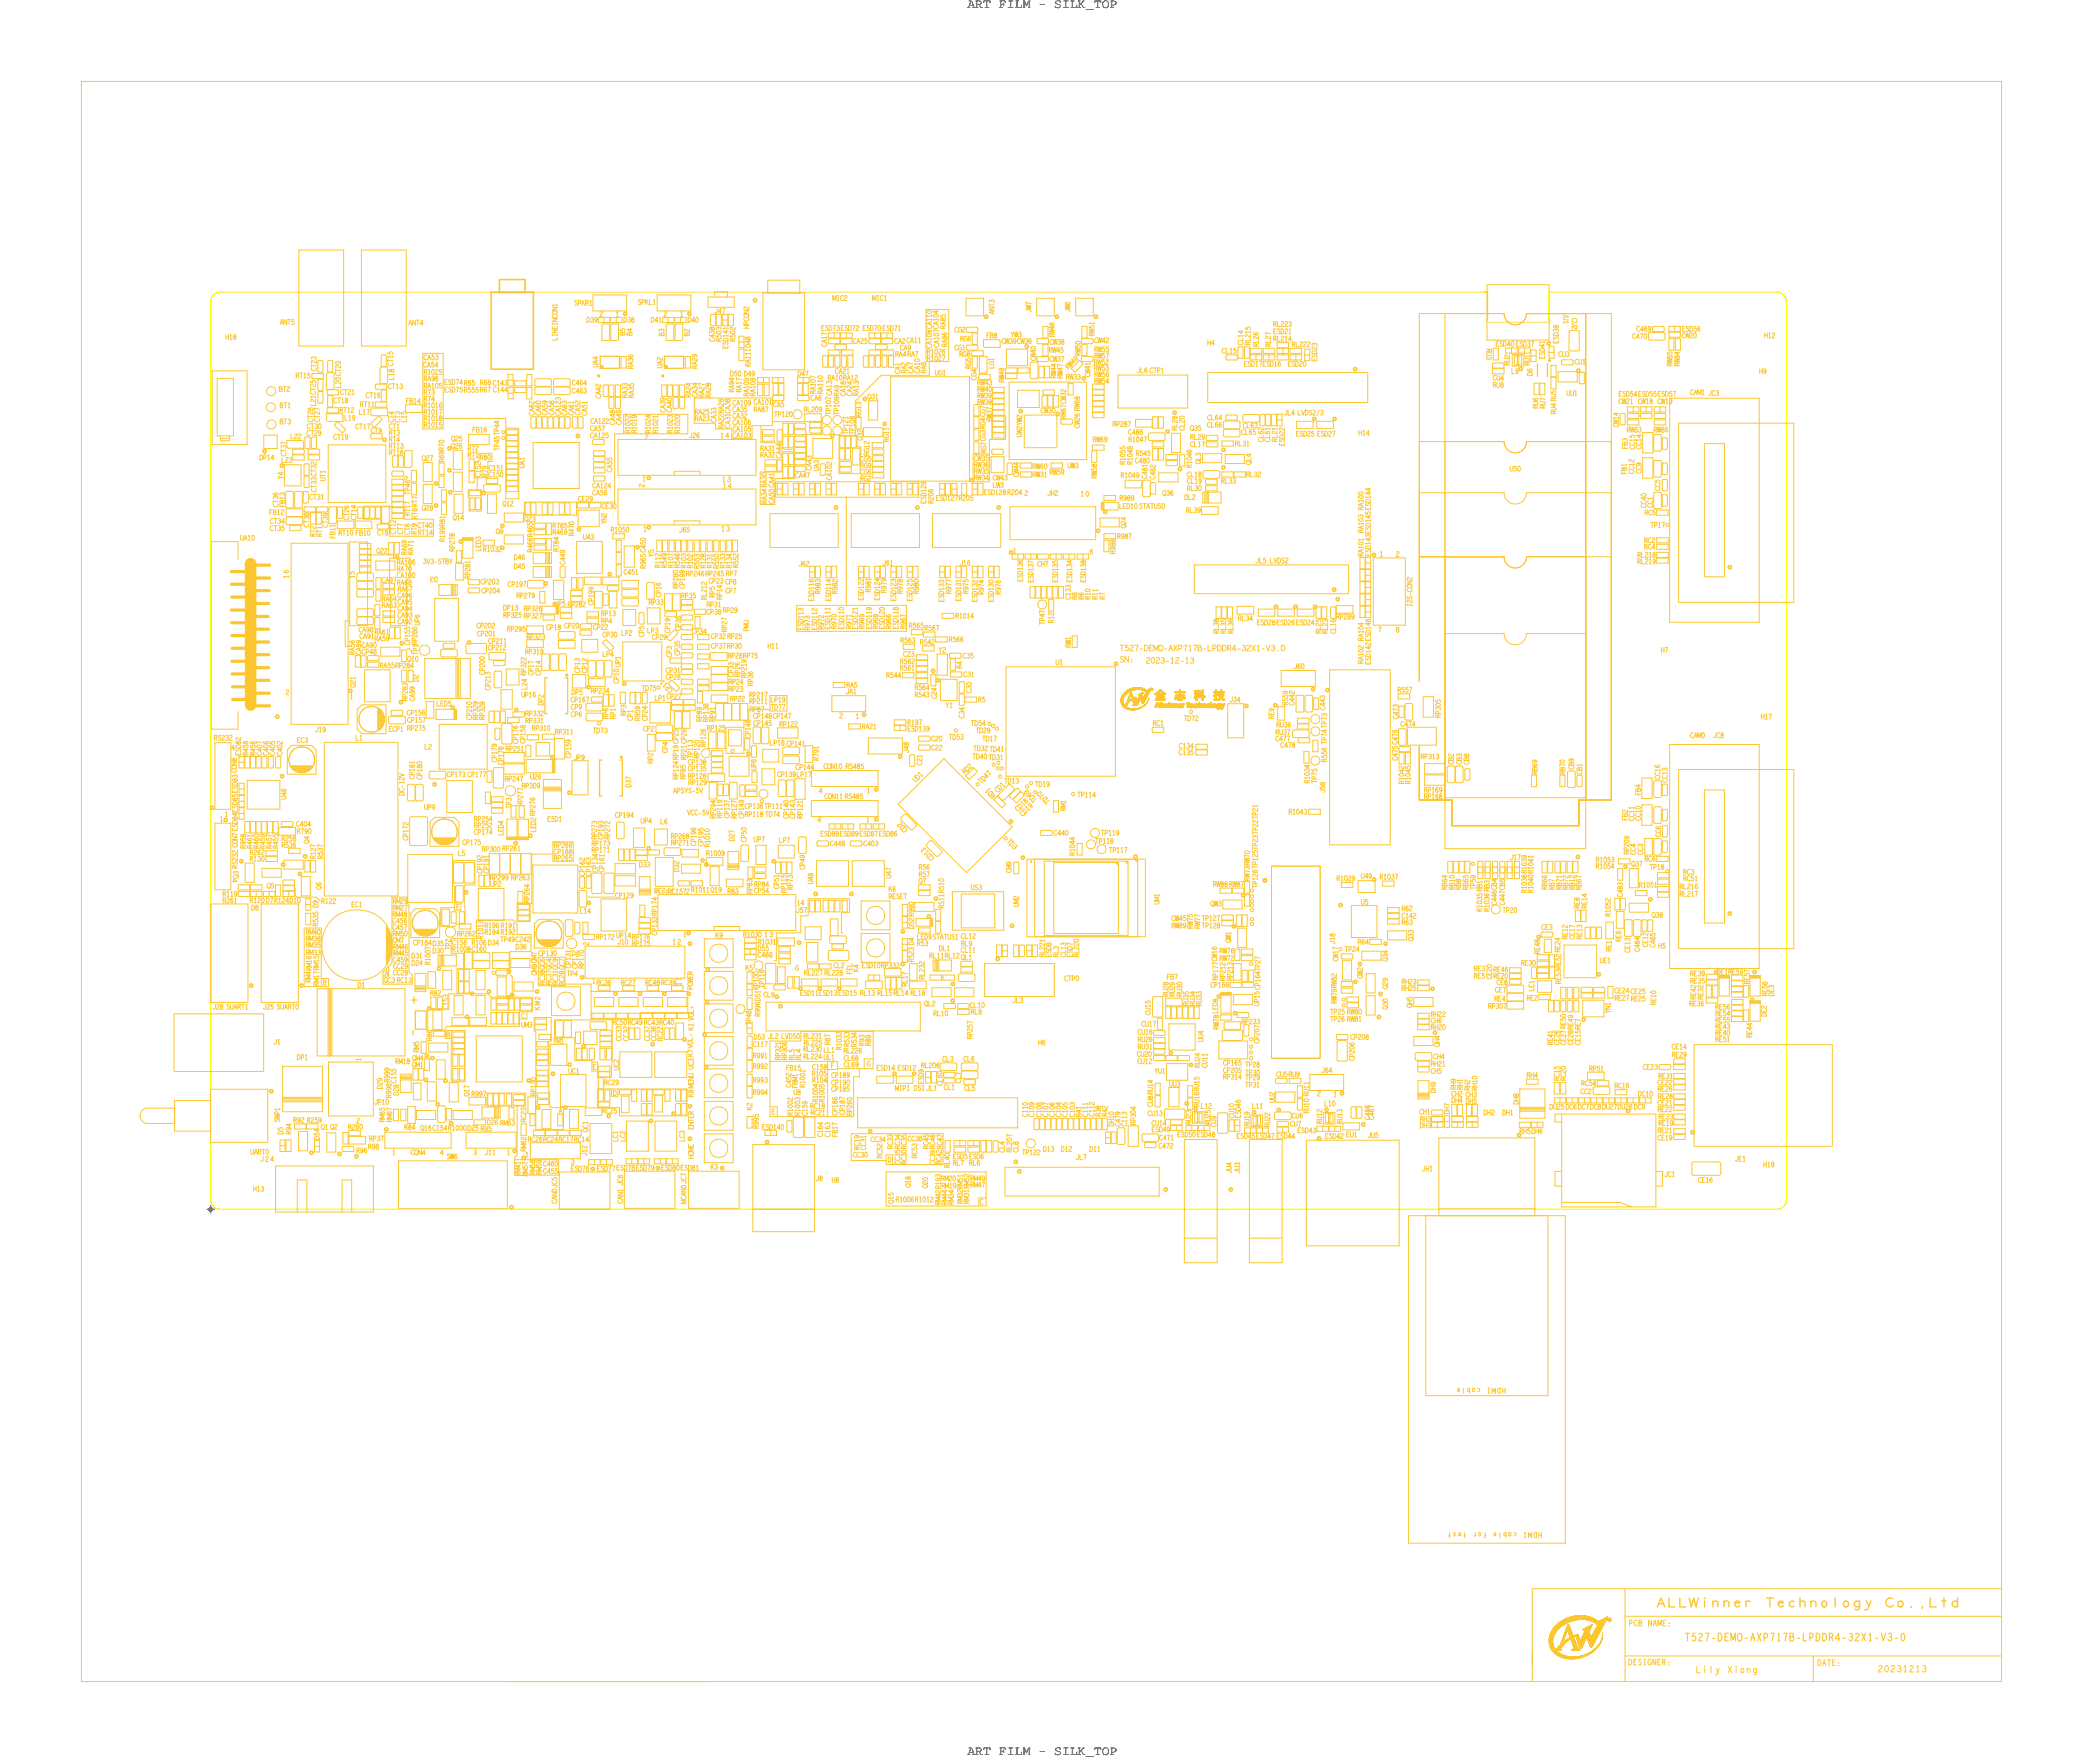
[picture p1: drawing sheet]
<svg xmlns="http://www.w3.org/2000/svg" width="325mm" height="275mm" viewBox="0 0 325 275" stroke-linecap="round" stroke-linejoin="round" font-family="sans-serif">
<defs><g id="words">
<g font-size="2.4" fill="#fcc72e">
<text x="258.8" y="251.1">ALLWinner</text>
<text x="276" y="251.1">Technology</text>
<text x="295" y="251.1">Co.,Ltd</text>
</g>
<g font-size="2.1">
<text x="151.1" y="1.2">ART FILM - SILK_TOP</text>
<text x="151.1" y="274.2">ART FILM - SILK_TOP</text>
</g>
<text font-size="2" fill="#fcc72e" x="263.3" y="256.4">T527-DEMO-AXP717B-LPDDR4-32X1-V3-0</text>
<g font-size="1.7" fill="#fcc72e">
<text x="265" y="261.3">Lily Xiong</text>
<text x="293.4" y="261.2">20231213</text>
</g>
<g font-size="1.5" fill="#fcc72e">
<text x="174.9" y="101.7">T527-DEMO-AXP717B-LPDDR4-32X1-V3.0</text>
<text x="174.9" y="103.5">SN:</text>
<text x="179" y="103.6">2023-12-13</text>
<text x="254.5" y="254">PCB NAME:</text>
<text x="254.4" y="260.1">DESIGNER:</text>
<text x="284" y="260.2">DATE:</text>
</g>
<g font-size="1.3" fill="#fcc72e">
<text x="89.7" y="47.7">SPKR1</text>
<text x="99.6" y="47.6">SPKL1</text>
<text x="130.1" y="47">MIC2</text>
<text x="136.3" y="47">MIC1</text>
<text x="35.2" y="53">H18</text>
<text x="43.7" y="50.7">ANT5</text>
<text x="63.8" y="50.8">ANT4</text>
<text x="87.1" y="53.2" transform="rotate(-90 87.1 53.2)">LINEINCON1</text>
<text x="91.6" y="50.4">D39</text>
<text x="93.6" y="49.5">2</text>
<text x="96.2" y="49.5">1</text>
<text x="97.4" y="50.4">D38</text>
<text x="97.7" y="52.4" transform="rotate(-90 97.7 52.4)">B5</text>
<text x="98.8" y="52.4" transform="rotate(-90 98.8 52.4)">B4</text>
<text x="101.7" y="50.4">D41</text>
<text x="103.7" y="49.5">2</text>
<text x="103.8" y="52.5" transform="rotate(-90 103.8 52.5)">B3</text>
<text x="106.2" y="49.4">1</text>
<text x="107.4" y="50.4">D40</text>
<text x="107.7" y="52.5" transform="rotate(-90 107.7 52.5)">B2</text>
<text x="111.6" y="49">J47</text>
<text x="111.6" y="53.4" transform="rotate(-90 111.6 53.4)">C438</text>
<text x="112.7" y="53.4" transform="rotate(-90 112.7 53.4)">R503</text>
<text x="114.9" y="53.4" transform="rotate(-90 114.9 53.4)">R502</text>
<text x="117" y="51.4" transform="rotate(-90 117 51.4)">HPCON2</text>
<text x="128.3" y="51.7">ESD73ESD72 ESD70ESD71</text>
<text x="133.2" y="53.7">CA25</text>
<text x="139.7" y="53.7">CA2CA11</text>
<text x="149.1" y="51.9">CG2</text>
<text x="150" y="53.3">RG6</text>
<text x="154.1" y="52.8">FB8</text>
<text x="155.3" y="49.1" transform="rotate(-90 155.3 49.1)">ANT3</text>
<text x="156.5" y="53.7">CW39CW36</text>
<text x="157.9" y="52.7">YW3</text>
<text x="161.1" y="48.9" transform="rotate(-90 161.1 48.9)">JW7</text>
<text x="164" y="53.8">CW38</text>
<text x="164.7" y="52.7" transform="rotate(-90 164.7 52.7)">RW46</text>
<text x="167.2" y="48.9" transform="rotate(-90 167.2 48.9)">JW6</text>
<text x="171" y="52.5" transform="rotate(-90 171 52.5)">RW51</text>
<text x="171" y="53.6">CW42</text>
<text x="188.6" y="53.9">H4</text>
<text x="194.2" y="53.9" transform="rotate(-90 194.2 53.9)">CL14</text>
<text x="195.4" y="53.9" transform="rotate(-90 195.4 53.9)">RL215</text>
<text x="198.9" y="51">RL223</text>
<text x="198.9" y="53.3">RL214</text>
<text x="198.9" y="52.2">ESD21</text>
<text x="243.5" y="53.7" transform="rotate(-90 243.5 53.7)">ESD38</text>
<text x="244.3" y="48.9" transform="rotate(90 244.3 48.9)">JU1</text>
<text x="245.6" y="49.7" transform="rotate(90 245.6 49.7)">CU2</text>
<text x="255" y="52.9">C470</text>
<text x="255.7" y="51.8">C469</text>
<text x="262.8" y="51.8">ESD56</text>
<text x="262.8" y="52.8">CW20</text>
<text x="275.6" y="52.8">H12</text>
<text x="46.2" y="59.1">RT15</text>
<text x="49.4" y="58" transform="rotate(-90 49.4 58)">CT23</text>
<text x="61.5" y="59.4" transform="rotate(-90 61.5 59.4)">L18 CT15</text>
<text x="66.1" y="57.4">CA54</text>
<text x="66.2" y="58.5">R1025</text>
<text x="66.2" y="56.2">CA53</text>
<text x="66.2" y="59.5">RA98</text>
<text x="93.4" y="57.4" transform="rotate(-90 93.4 57.4)">UA4</text>
<text x="98.9" y="57.7" transform="rotate(-90 98.9 57.7)">RA36</text>
<text x="103.5" y="57.5" transform="rotate(-90 103.5 57.5)">UA2</text>
<text x="108.9" y="57.6" transform="rotate(-90 108.9 57.6)">RA29</text>
<text x="113.7" y="54.5" transform="rotate(-90 113.7 54.5)">ESD141</text>
<text x="114.1" y="58.8">D50 D49</text>
<text x="117.3" y="57.3" transform="rotate(-90 117.3 57.3)">RA111D48</text>
<text x="124.6" y="58.8">D47</text>
<text x="129.2" y="54.2" transform="rotate(-90 129.2 54.2)">CA17</text>
<text x="129.3" y="59.4">RA10RA12</text>
<text x="130.5" y="58.4">CA21</text>
<text x="139.9" y="55.7">RA4RA7</text>
<text x="140.6" y="58.4" transform="rotate(-90 140.6 58.4)">CA1</text>
<text x="140.6" y="54.7">CA9</text>
<text x="141.6" y="58.3" transform="rotate(-90 141.6 58.3)">RA2</text>
<text x="142.7" y="58.3" transform="rotate(-90 142.7 58.3)">CA7</text>
<text x="143.7" y="58.3" transform="rotate(-90 143.7 58.3)">CA10</text>
<text x="144.7" y="58.3" transform="rotate(-90 144.7 58.3)">RA8</text>
<text x="144.8" y="56.4">R1027</text>
<text x="144.8" y="55.3">R1026</text>
<text x="145.6" y="54.4" transform="rotate(-90 145.6 54.4)">CA108CA110</text>
<text x="146.1" y="58.6">UG1</text>
<text x="146.7" y="54.3" transform="rotate(-90 146.7 54.3)">CA107CA104</text>
<text x="148" y="54.2" transform="rotate(-90 148 54.2)">RA86 RA85</text>
<text x="149.1" y="54.7">CG1</text>
<text x="149.9" y="55.7">RG8</text>
<text x="151.7" y="57.6" transform="rotate(-90 151.7 57.6)">RG5</text>
<text x="152.6" y="59.4" transform="rotate(-90 152.6 59.4)">CG4</text>
<text x="155.3" y="57.6" transform="rotate(-90 155.3 57.6)">LG1</text>
<text x="156.9" y="59.8" transform="rotate(-90 156.9 59.8)">RW48</text>
<text x="161.8" y="56.4" transform="rotate(-90 161.8 56.4)">CW40</text>
<text x="163.9" y="55.1">RW45</text>
<text x="164" y="56.5">CW37</text>
<text x="165" y="59.1" transform="rotate(-90 165 59.1)">RW44</text>
<text x="166" y="59.1" transform="rotate(-90 166 59.1)">RW47</text>
<text x="166.5" y="59.3">RW33</text>
<text x="166.9" y="57.7" transform="rotate(-45 166.9 57.7)">RW49</text>
<text x="168.8" y="55.6" transform="rotate(-90 168.8 55.6)">RW50</text>
<text x="170.3" y="58.9" transform="rotate(-90 170.3 58.9)">CW41</text>
<text x="170.9" y="57.9">RW53</text>
<text x="170.9" y="57">RW52</text>
<text x="171" y="56">RW57</text>
<text x="171" y="55">RW55</text>
<text x="171" y="58.9">RW56</text>
<text x="171" y="59.9">RW54</text>
<text x="177.6" y="58.3">JL6 CTP1</text>
<text x="190.9" y="55.2">CL15</text>
<text x="194.3" y="57.2">ESD17ESD16</text>
<text x="196.6" y="54.2" transform="rotate(-90 196.6 54.2)">RL26</text>
<text x="198.5" y="54.2" transform="rotate(-90 198.5 54.2)">RL27</text>
<text x="201.2" y="57.2">ESD20</text>
<text x="201.8" y="54.2">RL222</text>
<text x="205.8" y="56.5" transform="rotate(-90 205.8 56.5)">ESD23</text>
<text x="232.3" y="54.5" transform="rotate(90 232.3 54.5)">RU3</text>
<text x="233.2" y="59.4">CU4</text>
<text x="233.7" y="54.1">ESD40ESD37</text>
<text x="235.9" y="57.1" transform="rotate(-90 235.9 57.1)">RU2</text>
<text x="236.1" y="58.4">L9</text>
<text x="239" y="57.1" transform="rotate(-90 239 57.1)">RU1</text>
<text x="239.4" y="58.7" transform="rotate(-90 239.4 58.7)">D6</text>
<text x="241.3" y="56.1" transform="rotate(-90 241.3 56.1)">ESD41</text>
<text x="243.5" y="55.7">CU3</text>
<text x="246" y="56.9">CU1</text>
<text x="261.3" y="57.2" transform="rotate(-90 261.3 57.2)">RW85</text>
<text x="262.4" y="57.2" transform="rotate(-90 262.4 57.2)">RW84</text>
<text x="274.9" y="58.4">H9</text>
<text x="43.6" y="61.2">BT2</text>
<text x="43.7" y="63.7">BT1</text>
<text x="48.9" y="66" transform="rotate(-90 48.9 66)">CT28</text>
<text x="49.3" y="63.5" transform="rotate(-90 49.3 63.5)">L21CT25</text>
<text x="49.9" y="66" transform="rotate(-90 49.9 66)">CT27</text>
<text x="52.1" y="63">CT18</text>
<text x="53" y="64.5">RT12</text>
<text x="53.1" y="61.7">CT21</text>
<text x="53.2" y="60.7" transform="rotate(-90 53.2 60.7)">L20CT20</text>
<text x="53.8" y="65.7">L19</text>
<text x="56" y="64.8">L17</text>
<text x="56.2" y="63.6">RT11</text>
<text x="57.1" y="62.1">CT16</text>
<text x="60.6" y="60.7">CT13</text>
<text x="63.4" y="63">FB14</text>
<text x="63.5" y="66" transform="rotate(-90 63.5 66)">L15</text>
<text x="66.2" y="61.7">R73</text>
<text x="66.2" y="60.7">RA105</text>
<text x="66.2" y="62.7">R74</text>
<text x="66.2" y="65.7">R1018</text>
<text x="66.2" y="64.7">R1017</text>
<text x="66.2" y="63.7">R1016</text>
<text x="69.4" y="60.1">ESD74R65 R68C143</text>
<text x="69.4" y="61.3">ESD75R555R67 C144</text>
<text x="83.5" y="64.9" transform="rotate(-90 83.5 64.9)">CA62</text>
<text x="84.5" y="64.9" transform="rotate(-90 84.5 64.9)">CA60</text>
<text x="85.5" y="64.9" transform="rotate(-90 85.5 64.9)">CA59</text>
<text x="86.6" y="64.9" transform="rotate(-90 86.6 64.9)">CA58</text>
<text x="87.6" y="64.9" transform="rotate(-90 87.6 64.9)">CA123</text>
<text x="88.6" y="64.9" transform="rotate(-90 88.6 64.9)">CA63</text>
<text x="89.4" y="60.2">C464</text>
<text x="89.4" y="61.4">C463</text>
<text x="89.6" y="64.9" transform="rotate(-90 89.6 64.9)">CA61</text>
<text x="90.7" y="64.9" transform="rotate(-90 90.7 64.9)">CA52</text>
<text x="91.7" y="64.9" transform="rotate(-90 91.7 64.9)">CA51</text>
<text x="93.9" y="62.3" transform="rotate(-90 93.9 62.3)">CA42</text>
<text x="98" y="62.2" transform="rotate(-90 98 62.2)">RA33</text>
<text x="99" y="62.2" transform="rotate(-90 99 62.2)">RA35</text>
<text x="104" y="64.4" transform="rotate(-90 104 64.4)">CA39</text>
<text x="105" y="64.4" transform="rotate(-90 105 64.4)">CA40</text>
<text x="108" y="62.1" transform="rotate(-90 108 62.1)">RA24</text>
<text x="108.5" y="64.7">RA25</text>
<text x="108.5" y="65.7">RA23</text>
<text x="109" y="62.1" transform="rotate(-90 109 62.1)">CA34</text>
<text x="110" y="62.1" transform="rotate(-90 110 62.1)">RA27</text>
<text x="111" y="62.1" transform="rotate(-90 111 62.1)">RA28</text>
<text x="114.5" y="64.4">CA35</text>
<text x="114.5" y="65.4">CA32</text>
<text x="114.5" y="63.3">CA109 CA101</text>
<text x="114.7" y="61.3" transform="rotate(-90 114.7 61.3)">RA94</text>
<text x="115.8" y="61.3" transform="rotate(-90 115.8 61.3)">RA17</text>
<text x="117" y="61.9" transform="rotate(-90 117 61.9)">RA109</text>
<text x="117.8" y="64.4">RA87</text>
<text x="118" y="61.9" transform="rotate(-90 118 61.9)">RA108</text>
<text x="120.8" y="63.6">CA5</text>
<text x="120.9" y="65.1">TP120</text>
<text x="125.6" y="64.4">RL209</text>
<text x="126.6" y="62.6">CA6</text>
<text x="127.4" y="61.6" transform="rotate(-90 127.4 61.6)">RA107</text>
<text x="128.5" y="61.6" transform="rotate(-90 128.5 61.6)">RA110</text>
<text x="129.8" y="64.9" transform="rotate(-90 129.8 64.9)">TP107CA13</text>
<text x="131.1" y="64.9" transform="rotate(-90 131.1 64.9)">TP109RA9</text>
<text x="132.1" y="61.9" transform="rotate(-90 132.1 61.9)">CA18</text>
<text x="133.1" y="61.9" transform="rotate(-90 133.1 61.9)">CA24</text>
<text x="134.1" y="61.9" transform="rotate(-90 134.1 61.9)">RA13</text>
<text x="134.5" y="65.1" transform="rotate(-90 134.5 65.1)">RG13</text>
<text x="135.5" y="62.3">Q31</text>
<text x="152.7" y="62.2">RW39</text>
<text x="152.7" y="61.2">RW40</text>
<text x="152.7" y="60.2">RW43</text>
<text x="152.7" y="63.2">RW38</text>
<text x="155" y="65.9" transform="rotate(-90 155 65.9)">RW37</text>
<text x="162.6" y="64.5">CW30</text>
<text x="166.5" y="65.5" transform="rotate(-90 166.5 65.5)">RW67CW32</text>
<text x="188.6" y="65.6">CL64</text>
<text x="200.6" y="64.9">JL4 LVDS2/3</text>
<text x="233.2" y="60.5">RU8</text>
<text x="240.3" y="63.8" transform="rotate(-90 240.3 63.8)">RU6</text>
<text x="241.5" y="63.8" transform="rotate(-90 241.5 63.8)">RU7</text>
<text x="243.1" y="64.7" transform="rotate(-90 243.1 64.7)">RU4 RU5</text>
<text x="244.8" y="61.8">UU1</text>
<text x="252.9" y="61.9">ESD54ESD55ESD57</text>
<text x="252.9" y="63.1">CW21 CW18 CW19</text>
<text x="264.1" y="61.7">CAM1 JC3</text>
<text x="40.5" y="71.8">DP14</text>
<text x="43.7" y="66.3">BT3</text>
<text x="44.7" y="71.3" transform="rotate(-90 44.7 71.3)">CT37</text>
<text x="45.4" y="68.6">L22</text>
<text x="47.9" y="68.1">CT29</text>
<text x="47.9" y="67">CT30</text>
<text x="52.1" y="68.7">CT19</text>
<text x="55.5" y="67">CT17</text>
<text x="57.9" y="67.7">CT9</text>
<text x="60.7" y="70.1">RT13</text>
<text x="60.7" y="69.1">RT4</text>
<text x="60.7" y="68">RT3</text>
<text x="60.7" y="67">CT1</text>
<text x="60.7" y="71.1">RT16</text>
<text x="61.5" y="66" transform="rotate(-90 61.5 66)">CT4</text>
<text x="62.5" y="66" transform="rotate(-90 62.5 66)">CT3</text>
<text x="65.9" y="72">Q27</text>
<text x="66.2" y="66.8">R1015</text>
<text x="70.5" y="70.1">Q26</text>
<text x="70.5" y="68.9">Q25</text>
<text x="73.1" y="70.4">R72</text>
<text x="73.1" y="71.5">R71</text>
<text x="73.8" y="67.5">FB16</text>
<text x="75" y="71.8">R80</text>
<text x="78" y="70.4" transform="rotate(-90 78 70.4)">TP45TP44</text>
<text x="92.2" y="68.4">CA125</text>
<text x="92.2" y="67.3">CA57</text>
<text x="92.3" y="66.2">CA122</text>
<text x="96.1" y="66.4" transform="rotate(-90 96.1 66.4)">CA48</text>
<text x="97.1" y="66.4" transform="rotate(-90 97.1 66.4)">CA49</text>
<text x="98.5" y="67.7" transform="rotate(-90 98.5 67.7)">R1022</text>
<text x="99.5" y="67.7" transform="rotate(-90 99.5 67.7)">R1019</text>
<text x="100.7" y="68.7">2</text>
<text x="101.6" y="67.7" transform="rotate(-90 101.6 67.7)">R1024</text>
<text x="102.8" y="67.7" transform="rotate(-90 102.8 67.7)">R1021</text>
<text x="105.1" y="67.7" transform="rotate(-90 105.1 67.7)">R1023</text>
<text x="106.2" y="67.7" transform="rotate(-90 106.2 67.7)">R1020</text>
<text x="107.6" y="68.4">J26</text>
<text x="111.9" y="66" transform="rotate(-90 111.9 66)">CA33</text>
<text x="112.5" y="68.4">14 CA103</text>
<text x="113.1" y="67" transform="rotate(-90 113.1 67)">RA22RA26</text>
<text x="114.1" y="66.9" transform="rotate(-90 114.1 66.9)">CA31CA38</text>
<text x="114.5" y="66.4">CA106</text>
<text x="114.5" y="67.4">CA105</text>
<text x="118.8" y="70.4">RA31</text>
<text x="118.8" y="71.5">RA32</text>
<text x="122.1" y="71.6" transform="rotate(-90 122.1 71.6)">CA44</text>
<text x="132.5" y="67.9" transform="rotate(-90 132.5 67.9)">TP121</text>
<text x="133.5" y="67.9" transform="rotate(-90 133.5 67.9)">TP108</text>
<text x="134.8" y="68.8" transform="rotate(-90 134.8 68.8)">Q32</text>
<text x="135.8" y="71.2" transform="rotate(-90 135.8 71.2)">RG12</text>
<text x="138.8" y="69.1" transform="rotate(-90 138.8 69.1)">RG11</text>
<text x="152.2" y="72">CW35</text>
<text x="154.1" y="70.8" transform="rotate(-90 154.1 70.8)">RG7CG3RG4CG7</text>
<text x="159.7" y="68.3" transform="rotate(-90 159.7 68.3)">UW2YW2</text>
<text x="168.7" y="66.9" transform="rotate(-90 168.7 66.9)">CW26 RW68</text>
<text x="170.7" y="69.1">RW69</text>
<text x="173.8" y="66.6">RP287</text>
<text x="176.3" y="67.9">C486</text>
<text x="176.3" y="69.1">R1047</text>
<text x="177.4" y="71.2">R545</text>
<text x="183.9" y="67.3" transform="rotate(-90 183.9 67.3)">RL28</text>
<text x="185.1" y="67.3" transform="rotate(-90 185.1 67.3)">CL20</text>
<text x="186" y="68.7">RL29</text>
<text x="186" y="69.8">CL17</text>
<text x="186" y="67.3">Q35</text>
<text x="188.6" y="66.8">CL66</text>
<text x="192.9" y="69.7">RL31</text>
<text x="193.9" y="67.9">CL65</text>
<text x="194.2" y="66.9">CL63</text>
<text x="197.4" y="69.1" transform="rotate(-90 197.4 69.1)">CL62</text>
<text x="198.4" y="69.1" transform="rotate(-90 198.4 69.1)">CL61</text>
<text x="199.5" y="69.1" transform="rotate(-90 199.5 69.1)">RL21</text>
<text x="200.7" y="69.7" transform="rotate(-90 200.7 69.7)">ESD22</text>
<text x="202.5" y="68.2">ESD25 ESD27</text>
<text x="212.2" y="68">H14</text>
<text x="252.9" y="66.8" transform="rotate(-90 252.9 66.8)">CW14</text>
<text x="254.2" y="67.5">RW83</text>
<text x="254.3" y="70.2" transform="rotate(-90 254.3 70.2)">FB3</text>
<text x="255.4" y="70.2" transform="rotate(-90 255.4 70.2)">CC15</text>
<text x="256.4" y="70.2" transform="rotate(-90 256.4 70.2)">CC14</text>
<text x="258.3" y="67.5">RW86</text>
<text x="43.9" y="72.3">L23</text>
<text x="44.2" y="74.9" transform="rotate(-90 44.2 74.9)">Y4</text>
<text x="49.4" y="76.9" transform="rotate(-90 49.4 76.9)">CT33CT32</text>
<text x="50.8" y="75.2" transform="rotate(-90 50.8 75.2)">UT1</text>
<text x="64" y="77.3" transform="rotate(-90 64 77.3)">TP46</text>
<text x="69.4" y="72.2" transform="rotate(-90 69.4 72.2)">R69R70</text>
<text x="75.1" y="74.5" transform="rotate(-90 75.1 74.5)">C152</text>
<text x="76.1" y="74.5" transform="rotate(-90 76.1 74.5)">R79</text>
<text x="76.3" y="74.5">C150</text>
<text x="76.4" y="73.5">C151</text>
<text x="81.9" y="73.1" transform="rotate(-90 81.9 73.1)">UA1</text>
<text x="92.6" y="76.3">CA124</text>
<text x="92.6" y="77.4">CA56</text>
<text x="95.6" y="73.8" transform="rotate(-90 95.6 73.8)">CA55</text>
<text x="100.4" y="75.1">1</text>
<text x="100.6" y="76.2" transform="rotate(-90 100.6 76.2)">2</text>
<text x="112.8" y="75.3">13</text>
<text x="112.9" y="76.3">14</text>
<text x="124.2" y="74.6">CA47</text>
<text x="126.8" y="73.5" transform="rotate(-90 126.8 73.5)">CA43</text>
<text x="127.9" y="73.6" transform="rotate(-90 127.9 73.6)">UA3</text>
<text x="129.9" y="75" transform="rotate(-90 129.9 75)">CA102</text>
<text x="134.4" y="73.1">RG9</text>
<text x="134.4" y="72.1">CG5</text>
<text x="134.4" y="74.1">CG6</text>
<text x="134.4" y="75.1">RG2</text>
<text x="152.2" y="73">RW36</text>
<text x="152.2" y="74">RW35</text>
<text x="152.2" y="75">RW34</text>
<text x="153.7" y="77.3">ESD128R204</text>
<text x="155.1" y="76.2">LW3</text>
<text x="155.1" y="75">CW43</text>
<text x="159.2" y="74.5" transform="rotate(-90 159.2 74.5)">CW44</text>
<text x="160" y="77.4">2</text>
<text x="161.3" y="73.2">RW60</text>
<text x="161.3" y="74.5">RW31</text>
<text x="163.6" y="77.4">JH2</text>
<text x="164" y="74.1">RW59</text>
<text x="166.8" y="73.1">UW3</text>
<text x="168.8" y="77.6">10</text>
<text x="171.3" y="74.8" transform="rotate(-90 171.3 74.8)">RW58</text>
<text x="175.1" y="74.6">R1049</text>
<text x="175.8" y="72.6" transform="rotate(-90 175.8 72.6)">R1055</text>
<text x="176.9" y="72.6" transform="rotate(-90 176.9 72.6)">R1048</text>
<text x="177.3" y="72.4">C480</text>
<text x="179.2" y="74.8" transform="rotate(-90 179.2 74.8)">C481</text>
<text x="180.5" y="74.9" transform="rotate(-90 180.5 74.9)">C482</text>
<text x="181.6" y="77.4">Q36</text>
<text x="185.4" y="74.5">CL18</text>
<text x="185.4" y="76.7">RL30</text>
<text x="185.4" y="75.5">CL19</text>
<text x="186.2" y="73.1" transform="rotate(-90 186.2 73.1)">R1046</text>
<text x="187.6" y="72.5" transform="rotate(-90 187.6 72.5)">QL3</text>
<text x="190.8" y="75.5">RL33</text>
<text x="194.7" y="74.5">RL32</text>
<text x="195.5" y="72.6" transform="rotate(-90 195.5 72.6)">QL4</text>
<text x="235.9" y="73.6">U50</text>
<text x="254.2" y="74.1" transform="rotate(-90 254.2 74.1)">FB1</text>
<text x="255.3" y="74" transform="rotate(-90 255.3 74)">CC12</text>
<text x="256.4" y="74" transform="rotate(-90 256.4 74)">CC9</text>
<text x="259.4" y="76.7" transform="rotate(-90 259.4 76.7)">CC5</text>
<text x="42.1" y="80.4">FB12</text>
<text x="42.2" y="81.8">CT34</text>
<text x="42.2" y="82.9">CT35</text>
<text x="43.5" y="79.2" transform="rotate(-90 43.5 79.2)">CT36</text>
<text x="44.5" y="79.3" transform="rotate(-90 44.5 79.3)">FB13</text>
<text x="48.3" y="82.4" transform="rotate(-90 48.3 82.4)">CT38</text>
<text x="48.3" y="78">CT31</text>
<text x="49.3" y="83.9" transform="rotate(-90 49.3 83.9)">RT2</text>
<text x="50.3" y="83.9" transform="rotate(-90 50.3 83.9)">RT1</text>
<text x="51.2" y="82.4" transform="rotate(-90 51.2 82.4)">CT39</text>
<text x="52.9" y="83.6">RT10 FB10</text>
<text x="54.5" y="81.3" transform="rotate(-90 54.5 81.3)">CT26</text>
<text x="55.7" y="81.2" transform="rotate(-90 55.7 81.2)">CT14</text>
<text x="58.9" y="83.6">CT8</text>
<text x="61.8" y="83.5" transform="rotate(-90 61.8 83.5)">CT12</text>
<text x="62.9" y="83.5" transform="rotate(-90 62.9 83.5)">CT7</text>
<text x="64" y="83.5" transform="rotate(-90 64 83.5)">CT6</text>
<text x="64" y="80.6" transform="rotate(-90 64 80.6)">RT17</text>
<text x="65.1" y="83.5" transform="rotate(-90 65.1 83.5)">RT9</text>
<text x="65.2" y="81.1" transform="rotate(-90 65.2 81.1)">RT8RT7</text>
<text x="65.3" y="82.5">CT40</text>
<text x="65.3" y="83.6">RT14</text>
<text x="65.9" y="79.7">Q28</text>
<text x="70.8" y="81.2">Q14</text>
<text x="77.5" y="83.4">Q9</text>
<text x="78.5" y="79.1">Q12</text>
<text x="81.9" y="81.5">Q23</text>
<text x="86.3" y="82.5">R785</text>
<text x="86.3" y="83.5">R469</text>
<text x="89.7" y="83.8" transform="rotate(-90 89.7 83.8)">R470</text>
<text x="90.3" y="78.3">CE29</text>
<text x="94" y="79.5">CE30</text>
<text x="94.8" y="81.9" transform="rotate(-90 94.8 81.9)">YN2</text>
<text x="95.4" y="83.1">R1050</text>
<text x="100.5" y="83">1</text>
<text x="106.1" y="83.1">J65</text>
<text x="112.7" y="83">13</text>
<text x="119.8" y="78.7" transform="rotate(-90 119.8 78.7)">RA34RA30</text>
<text x="120.9" y="78.7" transform="rotate(-90 120.9 78.7)">CA50CA41</text>
<text x="144.7" y="78.7" transform="rotate(-90 144.7 78.7)">ESD129</text>
<text x="145.8" y="78.7" transform="rotate(-90 145.8 78.7)">R206</text>
<text x="146.2" y="78.2">ESD127R205</text>
<text x="174.8" y="79.5">LED10STATUS0</text>
<text x="174.9" y="78.2">R989</text>
<text x="175.9" y="82.5" transform="rotate(-90 175.9 82.5)">Q24</text>
<text x="185.1" y="78.1">DL2</text>
<text x="185.3" y="80.1">RL39</text>
<text x="256.9" y="80.5">RC5</text>
<text x="257.2" y="79.4" transform="rotate(-90 257.2 79.4)">CC40</text>
<text x="257.8" y="82.4">TP17</text>
<text x="258.2" y="79.3" transform="rotate(-90 258.2 79.3)">CC1</text>
<text x="37.5" y="84.4">UA10</text>
<text x="52.3" y="84.2" transform="rotate(-90 52.3 84.2)">FB11</text>
<text x="58.8" y="86.4">Q22</text>
<text x="62" y="88.2">RA106</text>
<text x="62" y="89.2">RA70</text>
<text x="63.5" y="86.7" transform="rotate(-90 63.5 86.7)">RA69</text>
<text x="64.5" y="86.7" transform="rotate(-90 64.5 86.7)">RA71</text>
<text x="66.1" y="88.1">3V3-STBY</text>
<text x="69.5" y="84.7" transform="rotate(-90 69.5 84.7)">R199R81</text>
<text x="71" y="86.2" transform="rotate(-90 71 86.2)">RP278</text>
<text x="75.1" y="86.1" transform="rotate(-90 75.1 86.1)">LED3</text>
<text x="75.5" y="86.2">R1032</text>
<text x="80.3" y="87.5">D46</text>
<text x="80.3" y="88.9">D45</text>
<text x="83.2" y="86.3" transform="rotate(-90 83.2 86.3)">R466R465</text>
<text x="87.3" y="86.2" transform="rotate(-90 87.3 86.2)">R784</text>
<text x="88.3" y="88.2" transform="rotate(-90 88.3 88.2)">C449</text>
<text x="91.1" y="84.3">U43</text>
<text x="97.4" y="89.8">C451</text>
<text x="100.9" y="88.9" transform="rotate(-90 100.9 88.9)">R965C450</text>
<text x="102.1" y="87" transform="rotate(-90 102.1 87)">Y5</text>
<text x="103.1" y="88.7" transform="rotate(-90 103.1 88.7)">R112</text>
<text x="104.2" y="88.7" transform="rotate(-90 104.2 88.7)">R549</text>
<text x="105.2" y="88.7" transform="rotate(-90 105.2 88.7)">R107</text>
<text x="108.2" y="88.8" transform="rotate(-90 108.2 88.8)">R102</text>
<text x="109.2" y="88.9" transform="rotate(-90 109.2 88.9)">R553</text>
<text x="110.3" y="88.8" transform="rotate(-90 110.3 88.8)">R128</text>
<text x="111.3" y="88.8" transform="rotate(-90 111.3 88.8)">R131</text>
<text x="112.3" y="88.9" transform="rotate(-90 112.3 88.9)">R550</text>
<text x="113.3" y="88.8" transform="rotate(-90 113.3 88.8)">R133</text>
<text x="114.3" y="88.8" transform="rotate(-90 114.3 88.8)">R134</text>
<text x="115.3" y="88.7" transform="rotate(-90 115.3 88.7)">R552</text>
<text x="124.7" y="88.5">J62</text>
<text x="137.8" y="88.4">J61</text>
<text x="149.9" y="88.4">J16</text>
<text x="158.3" y="86.4">1</text>
<text x="162.1" y="88.5">CH7</text>
<text x="170.8" y="85.8" transform="rotate(-180 170.8 85.8)">9</text>
<text x="174.3" y="86.6" transform="rotate(-90 174.3 86.6)">R988</text>
<text x="174.5" y="84.2">R987</text>
<text x="196.1" y="88">JL5 LVDS2</text>
<text x="213" y="87" transform="rotate(-90 213 87)">RA101 RA103 RA100</text>
<text x="214.1" y="87" transform="rotate(-90 214.1 87)">ESD143ESD145ESD144</text>
<text x="215.5" y="87">1</text>
<text x="218.1" y="87">2</text>
<text x="255.8" y="88.1">RL219</text>
<text x="255.8" y="87.1">RL218</text>
<text x="256.9" y="85.8">RC4</text>
<text x="256.9" y="84.8">RC2</text>
<text x="45.1" y="90.4" transform="rotate(-90 45.1 90.4)">16</text>
<text x="55.4" y="90.4" transform="rotate(-90 55.4 90.4)">15</text>
<text x="59.6" y="91">CA97</text>
<text x="59.7" y="93.9">RA64</text>
<text x="59.7" y="95">RA63</text>
<text x="62" y="91.4">RA68</text>
<text x="62" y="90.3">CA100</text>
<text x="62.1" y="93.4">CA96</text>
<text x="62.1" y="95.5">CA94</text>
<text x="62.1" y="94.4">CA95</text>
<text x="62.1" y="92.4">RA67</text>
<text x="68.4" y="90.2" transform="rotate(-180 68.4 90.2)">D3</text>
<text x="73.4" y="90.4" transform="rotate(-90 73.4 90.4)">RP281</text>
<text x="75.1" y="91.3">CP203</text>
<text x="75.2" y="92.7">CP204</text>
<text x="78.6" y="95.3">DP13 RP326</text>
<text x="79.3" y="91.7">CP197</text>
<text x="80.7" y="93.4">RP279</text>
<text x="86.6" y="94.7">UP5 RP282</text>
<text x="92.7" y="94.6" transform="rotate(-90 92.7 94.6)">CP199</text>
<text x="101.3" y="94.5">RP33</text>
<text x="103.3" y="93.3" transform="rotate(-90 103.3 93.3)">CP16</text>
<text x="106" y="92" transform="rotate(-90 106 92)">RP280 R546</text>
<text x="106.4" y="93.4">RP35</text>
<text x="107" y="92" transform="rotate(-90 107 92)">CP198R103</text>
<text x="107.1" y="90">RP246RP245 RP7</text>
<text x="110.4" y="93.8" transform="rotate(-90 110.4 93.8)">RL212</text>
<text x="110.4" y="94.8">RP31</text>
<text x="110.4" y="96">CP38RP29</text>
<text x="110.7" y="91.1">CP23 CP8</text>
<text x="111.7" y="93.4" transform="rotate(-90 111.7 93.4)">RP5</text>
<text x="112.8" y="93.7" transform="rotate(-90 112.8 93.7)">RP14</text>
<text x="113.3" y="92.7">CP7</text>
<text x="127.2" y="93.9" transform="rotate(-90 127.2 93.9)">ESD116</text>
<text x="128.2" y="92.8" transform="rotate(-90 128.2 92.8)">R983</text>
<text x="129.8" y="93.9" transform="rotate(-90 129.8 93.9)">ESD114</text>
<text x="130.8" y="92.8" transform="rotate(-90 130.8 92.8)">R982</text>
<text x="134.9" y="93.8" transform="rotate(-90 134.9 93.8)">ESD122</text>
<text x="136" y="92.5" transform="rotate(-90 136 92.5)">R981</text>
<text x="137.4" y="93.8" transform="rotate(-90 137.4 93.8)">ESD124</text>
<text x="138.5" y="92.7" transform="rotate(-90 138.5 92.7)">R979</text>
<text x="140" y="93.9" transform="rotate(-90 140 93.9)">ESD123</text>
<text x="141" y="92.8" transform="rotate(-90 141 92.8)">R978</text>
<text x="142.5" y="93.9" transform="rotate(-90 142.5 93.9)">ESD125</text>
<text x="143.5" y="92.8" transform="rotate(-90 143.5 92.8)">R980</text>
<text x="147.5" y="94.1" transform="rotate(-90 147.5 94.1)">ESD133</text>
<text x="148.6" y="92.8" transform="rotate(-90 148.6 92.8)">R977</text>
<text x="150.1" y="93.9" transform="rotate(-90 150.1 93.9)">ESD131</text>
<text x="151.3" y="92.8" transform="rotate(-90 151.3 92.8)">R975</text>
<text x="152.7" y="94.1" transform="rotate(-90 152.7 94.1)">ESD132</text>
<text x="153.7" y="92.9" transform="rotate(-90 153.7 92.9)">R974</text>
<text x="155.2" y="94.1" transform="rotate(-90 155.2 94.1)">ESD130</text>
<text x="156.4" y="92.9" transform="rotate(-90 156.4 92.9)">R976</text>
<text x="159.8" y="90.9" transform="rotate(-90 159.8 90.9)">ESD136</text>
<text x="161.4" y="91" transform="rotate(-90 161.4 91)">ESD137</text>
<text x="165.3" y="91" transform="rotate(-90 165.3 91)">ESD135</text>
<text x="167.3" y="93.7" transform="rotate(-90 167.3 93.7)">C133 ESD134</text>
<text x="168.3" y="93.7" transform="rotate(-90 168.3 93.7)">R8</text>
<text x="169.3" y="93.7" transform="rotate(-90 169.3 93.7)">R6</text>
<text x="169.6" y="91" transform="rotate(-90 169.6 91)">ESD138</text>
<text x="170.3" y="93.7" transform="rotate(-90 170.3 93.7)">R10</text>
<text x="171.5" y="93.7" transform="rotate(-90 171.5 93.7)">R11</text>
<text x="172.6" y="93.7" transform="rotate(-90 172.6 93.7)">R7</text>
<text x="220.6" y="94.8" transform="rotate(-90 220.6 94.8)">I2S-CON2</text>
<text x="56" y="98.8">CA98</text>
<text x="56.2" y="99.8">CA91</text>
<text x="56.5" y="101.2">CA90</text>
<text x="58.5" y="99.1">RA61</text>
<text x="58.5" y="100.2">RA59</text>
<text x="62.1" y="96.5">CA93</text>
<text x="62.1" y="97.5">CA92</text>
<text x="64" y="100.8" transform="rotate(-90 64 100.8)">CP155</text>
<text x="74.4" y="98.1">CP202</text>
<text x="74.5" y="99.4">CP201</text>
<text x="76.2" y="101.6">CP212</text>
<text x="76.3" y="100.5">CP211</text>
<text x="78.6" y="96.5">RP325RP327</text>
<text x="79.2" y="98.6">RP295</text>
<text x="82.3" y="99.9">RP323</text>
<text x="85.3" y="98.4">CP18 CP20</text>
<text x="92.7" y="98.4">CP22</text>
<text x="93.9" y="97.4">RP4</text>
<text x="93.9" y="96.2">RP13</text>
<text x="94.1" y="99.5">CP30 LP2</text>
<text x="100.6" y="99.5" transform="rotate(-90 100.6 99.5)">CP5</text>
<text x="101.1" y="98.9">LP3</text>
<text x="101.9" y="99.9">CP29</text>
<text x="104.7" y="98.9" transform="rotate(-90 104.7 98.9)">CP19</text>
<text x="106.3" y="98.5" transform="rotate(-90 106.3 98.5)">CP36</text>
<text x="108.1" y="99">CP34</text>
<text x="111.1" y="99.8">CP32RP25</text>
<text x="111.1" y="101.3">CP37RP30</text>
<text x="113.6" y="98.8" transform="rotate(-90 113.6 98.8)">RP27</text>
<text x="117" y="98.6" transform="rotate(-90 117 98.6)">PMU</text>
<text x="119.9" y="101.3">H11</text>
<text x="125.5" y="98.5" transform="rotate(-90 125.5 98.5)">ESD113</text>
<text x="126.5" y="98.5" transform="rotate(-90 126.5 98.5)">R973</text>
<text x="127.6" y="98.5" transform="rotate(-90 127.6 98.5)">ESD112</text>
<text x="128.7" y="98.4" transform="rotate(-90 128.7 98.4)">R972</text>
<text x="129.7" y="98.3" transform="rotate(-90 129.7 98.3)">ESD111</text>
<text x="130.7" y="98.3" transform="rotate(-90 130.7 98.3)">R970</text>
<text x="131.8" y="98.3" transform="rotate(-90 131.8 98.3)">ESD110</text>
<text x="133" y="98.3" transform="rotate(-90 133 98.3)">R971</text>
<text x="134" y="98.3" transform="rotate(-90 134 98.3)">ESD121</text>
<text x="135" y="98.3" transform="rotate(-90 135 98.3)">R969</text>
<text x="136.2" y="98.3" transform="rotate(-90 136.2 98.3)">ESD119</text>
<text x="137.2" y="98.3" transform="rotate(-90 137.2 98.3)">R968</text>
<text x="138.2" y="98.3" transform="rotate(-90 138.2 98.3)">ESD120</text>
<text x="139.2" y="98.3" transform="rotate(-90 139.2 98.3)">R966</text>
<text x="140.3" y="98.3" transform="rotate(-90 140.3 98.3)">ESD118</text>
<text x="140.7" y="100.4">R563 R542</text>
<text x="141.5" y="98.3" transform="rotate(-90 141.5 98.3)">R967</text>
<text x="142" y="98.1">R565</text>
<text x="144.4" y="98.5">R567</text>
<text x="146.6" y="101.9">Y2</text>
<text x="148.2" y="100.3">R566</text>
<text x="149.3" y="96.6">R1014</text>
<text x="163.2" y="97.6" transform="rotate(-90 163.2 97.6)">TP47</text>
<text x="164.6" y="97.4" transform="rotate(-90 164.6 97.4)">R12</text>
<text x="167.3" y="101.2" transform="rotate(-90 167.3 101.2)">RW1</text>
<text x="190.4" y="99" transform="rotate(-90 190.4 99)">RL38</text>
<text x="191.5" y="99" transform="rotate(-90 191.5 99)">RL35</text>
<text x="192.7" y="99" transform="rotate(-90 192.7 99)">RL36</text>
<text x="193.4" y="97">RL34</text>
<text x="196.4" y="97.6">ESD28ESD26ESD24</text>
<text x="206.4" y="99" transform="rotate(-90 206.4 99)">RL25</text>
<text x="207.4" y="99" transform="rotate(-90 207.4 99)">RL23</text>
<text x="208.7" y="99" transform="rotate(-90 208.7 99)">CL16</text>
<text x="208.7" y="96.7">RP289</text>
<text x="215.3" y="98.8">7</text>
<text x="218.1" y="98.8">8</text>
<text x="259.5" y="101.9">H7</text>
<text x="55.4" y="102.3" transform="rotate(-90 55.4 102.3)">RA56</text>
<text x="55.5" y="107.4" transform="rotate(-90 55.5 107.4)">Q21</text>
<text x="56.4" y="102.3" transform="rotate(-90 56.4 102.3)">CA89</text>
<text x="56.5" y="102.2">CP48</text>
<text x="59.3" y="104.4">RA55RP284</text>
<text x="63.7" y="103.3">Q10</text>
<text x="65.3" y="102.3" transform="rotate(-90 65.3 102.3)">TP1RP286UP6</text>
<text x="65.4" y="106.5" transform="rotate(-90 65.4 106.5)">D2</text>
<text x="75.7" y="105.4" transform="rotate(-90 75.7 105.4)">CP200</text>
<text x="76.6" y="107.8" transform="rotate(-90 76.6 107.8)">CP213</text>
<text x="82" y="102.2">RP319</text>
<text x="82.3" y="107.8" transform="rotate(-90 82.3 107.8)">L24 RP322</text>
<text x="83.3" y="105.5" transform="rotate(-90 83.3 105.5)">CP17</text>
<text x="84.5" y="105.5" transform="rotate(-90 84.5 105.5)">CP14</text>
<text x="90.6" y="105.1" transform="rotate(-90 90.6 105.1)">CP13</text>
<text x="91.7" y="105.1" transform="rotate(-90 91.7 105.1)">CP12</text>
<text x="94.1" y="102.6">LP4</text>
<text x="96.7" y="106.8" transform="rotate(-90 96.7 106.8)">CP10UP1</text>
<text x="100.2" y="107.9">TD75</text>
<text x="104" y="105.1">CP31</text>
<text x="104" y="106.1">CP28</text>
<text x="104.9" y="102.7" transform="rotate(-90 104.9 102.7)">CP3</text>
<text x="105.2" y="107.8" transform="rotate(-135 105.2 107.8)">CP11</text>
<text x="106.2" y="102.4" transform="rotate(-90 106.2 102.4)">CP35</text>
<text x="113.7" y="102.8">RP28RP75</text>
<text x="113.8" y="106.9">RP24</text>
<text x="114.6" y="105.8" transform="rotate(-90 114.6 105.8)">CP33</text>
<text x="115.6" y="105.8" transform="rotate(-90 115.6 105.8)">RP26</text>
<text x="116.6" y="105.9" transform="rotate(-90 116.6 105.9)">RP219</text>
<text x="117.6" y="107.2" transform="rotate(-90 117.6 107.2)">RP36</text>
<text x="132.2" y="107.4">RA5</text>
<text x="138.5" y="105.9">R544</text>
<text x="140.6" y="103.7">R562</text>
<text x="140.6" y="104.7">R561</text>
<text x="141.1" y="102.6">C23</text>
<text x="142.9" y="107.8">R564</text>
<text x="150.3" y="104.5" transform="rotate(-90 150.3 104.5)">R4</text>
<text x="150.4" y="102.8">C35</text>
<text x="150.5" y="105.8">C31</text>
<text x="164.9" y="103.8">U1</text>
<text x="202.1" y="104.5">J60</text>
<text x="213" y="103.7" transform="rotate(-90 213 103.7)">RA102 RA104</text>
<text x="214.1" y="103.8" transform="rotate(-90 214.1 103.8)">ESD142ESD146</text>
<text x="44.6" y="108.5">2</text>
<text x="54.6" y="109.2">1</text>
<text x="63.6" y="111.7">CP156</text>
<text x="63.6" y="112.9">CP157</text>
<text x="63.7" y="109.6" transform="rotate(-90 63.7 109.6)">RP283</text>
<text x="64.8" y="109.6" transform="rotate(-90 64.8 109.6)">CA99</text>
<text x="68.2" y="110.3">LED5</text>
<text x="73.7" y="112.5" transform="rotate(-90 73.7 112.5)">CP210</text>
<text x="74.7" y="112.5" transform="rotate(-90 74.7 112.5)">RP329</text>
<text x="75.7" y="112.5" transform="rotate(-90 75.7 112.5)">RP328</text>
<text x="81.4" y="108.9">UP16</text>
<text x="82.1" y="111.8">RP332</text>
<text x="82.1" y="113">RP331</text>
<text x="84.9" y="110.2" transform="rotate(-90 84.9 110.2)">DP2</text>
<text x="89.2" y="109.7">CP167</text>
<text x="89.2" y="112">CP6</text>
<text x="89.2" y="110.8">CP9</text>
<text x="89.3" y="108.5">DP5</text>
<text x="92.3" y="108.3">RP234</text>
<text x="95" y="112.4" transform="rotate(-90 95 112.4)">RP6</text>
<text x="96.2" y="112.4" transform="rotate(-90 96.2 112.4)">RP1</text>
<text x="97.8" y="111.8" transform="rotate(-90 97.8 111.8)">RP3</text>
<text x="98.8" y="112.6" transform="rotate(-90 98.8 112.6)">CP1</text>
<text x="100" y="112.6" transform="rotate(-90 100 112.6)">R959</text>
<text x="101.1" y="112.6" transform="rotate(-90 101.1 112.6)">CP24</text>
<text x="102.3" y="109.4">LP1CP27</text>
<text x="109.6" y="112.8" transform="rotate(-90 109.6 112.8)">RP89</text>
<text x="110.7" y="112.8" transform="rotate(-90 110.7 112.8)">RP138</text>
<text x="111.7" y="112.8" transform="rotate(-90 111.7 112.8)">RP91</text>
<text x="113.8" y="108">RP23</text>
<text x="114.1" y="109.6">RP22</text>
<text x="117.1" y="108.9">RP217</text>
<text x="117.1" y="109.9">RP211</text>
<text x="117.1" y="111.2">RP87</text>
<text x="117.7" y="112.2">CP148CP147</text>
<text x="117.7" y="113.4">CP145</text>
<text x="120.4" y="110.8">TD77</text>
<text x="120.4" y="109.7">LP19</text>
<text x="121.8" y="113.5">RP122</text>
<text x="131.1" y="112.2">2</text>
<text x="132.1" y="108.4">JA1</text>
<text x="133.7" y="112.3">1</text>
<text x="134.6" y="113.9">RA21</text>
<text x="141.8" y="113.2">R197</text>
<text x="142.9" y="108.9">R543</text>
<text x="146.3" y="109.2" transform="rotate(-90 146.3 109.2)">C24</text>
<text x="147.7" y="110.6">Y1</text>
<text x="150.6" y="112.2" transform="rotate(-90 150.6 112.2)">C34</text>
<text x="151.7" y="113.4">TD54</text>
<text x="151.8" y="108.3" transform="rotate(-90 151.8 108.3)">C30</text>
<text x="152.8" y="109.7">R5</text>
<text x="180.1" y="113.4">RC1</text>
<text x="184.9" y="112.6">TD72</text>
<text x="192" y="109.7">J34</text>
<text x="199" y="112.4" transform="rotate(-90 199 112.4)">RE9</text>
<text x="199.4" y="113.6">RU36</text>
<text x="201.2" y="110.2" transform="rotate(-90 201.2 110.2)">R559</text>
<text x="202.2" y="110.2" transform="rotate(-90 202.2 110.2)">C442</text>
<text x="218.3" y="108.2">R557</text>
<text x="218.5" y="112.4" transform="rotate(-90 218.5 112.4)">C473</text>
<text x="218.8" y="113.5">C474</text>
<text x="225.1" y="112.2" transform="rotate(-90 225.1 112.2)">RP305</text>
<text x="275.1" y="112.4">H17</text>
<text x="33.4" y="115.7">RS232</text>
<text x="36.1" y="117.2">4</text>
<text x="37.6" y="118.1" transform="rotate(-90 37.6 118.1)">ESD82</text>
<text x="38.8" y="118.1" transform="rotate(-90 38.8 118.1)">R458</text>
<text x="39.9" y="118.1" transform="rotate(-90 39.9 118.1)">R456</text>
<text x="40.9" y="118.1" transform="rotate(-90 40.9 118.1)">C407</text>
<text x="41.9" y="118.1" transform="rotate(-90 41.9 118.1)">C406</text>
<text x="43" y="118.1" transform="rotate(-90 43 118.1)">C405</text>
<text x="44.1" y="118.1" transform="rotate(-90 44.1 118.1)">C402</text>
<text x="46.4" y="116">EC3</text>
<text x="49.2" y="114.4">J19</text>
<text x="55.5" y="115.7">L1</text>
<text x="60.7" y="114.3">ECP1 RP275</text>
<text x="66.3" y="117.1">L2</text>
<text x="77.6" y="119.1" transform="rotate(-90 77.6 119.1)">CP179</text>
<text x="78.6" y="119.5" transform="rotate(-90 78.6 119.5)">CP178</text>
<text x="79" y="117.4">RP251</text>
<text x="80.9" y="116.2" transform="rotate(-90 80.9 116.2)">CP176</text>
<text x="82.1" y="116.2" transform="rotate(-90 82.1 116.2)">CP158</text>
<text x="83.1" y="114.1">RP310</text>
<text x="86.7" y="114.7">RP311</text>
<text x="89.2" y="118.4" transform="rotate(-90 89.2 118.4)">CP159</text>
<text x="89.6" y="118.7">JP9</text>
<text x="92.6" y="114.5">TD73</text>
<text x="100.5" y="114.2">CP2</text>
<text x="102" y="119.3" transform="rotate(-90 102 119.3)">RP2</text>
<text x="104.3" y="117.7" transform="rotate(-90 104.3 117.7)">CP4</text>
<text x="107.5" y="119.5">CP138</text>
<text x="108.2" y="118.5" transform="rotate(-90 108.2 118.5)">TP113</text>
<text x="109.3" y="118.5" transform="rotate(-90 109.3 118.5)">RP120</text>
<text x="110.3" y="116.7" transform="rotate(-90 110.3 116.7)">RP126</text>
<text x="110.5" y="114.1">RP125</text>
<text x="117.3" y="115.3" transform="rotate(-90 117.3 115.3)">CP146</text>
<text x="120.3" y="116.4">LP18 CP141</text>
<text x="127.9" y="118.9" transform="rotate(-90 127.9 118.9)">R791</text>
<text x="141.8" y="114.3">ESD139</text>
<text x="142" y="117.7" transform="rotate(-90 142 117.7)">J48</text>
<text x="144" y="119.6" transform="rotate(-90 144 119.6)">C21</text>
<text x="145.5" y="115.8">C20</text>
<text x="145.5" y="117.2">C22</text>
<text x="148.2" y="115.5">TD53</text>
<text x="151.9" y="118.6">TD40TD31</text>
<text x="152" y="117.3">TD32TD41</text>
<text x="152.4" y="114.5">TD29</text>
<text x="153.4" y="115.8">TD17</text>
<text x="184.2" y="116.9">C134</text>
<text x="184.2" y="117.9">C135</text>
<text x="199.3" y="115.8">C477</text>
<text x="199.3" y="114.8">RU37</text>
<text x="200.1" y="116.8">C478</text>
<text x="207.3" y="119.1" transform="rotate(-90 207.3 119.1)">R556 TP74TP73 C443</text>
<text x="218.3" y="118.8" transform="rotate(-90 218.3 118.8)">C475C476</text>
<text x="222" y="118.6">RP313</text>
<text x="227.1" y="119.5" transform="rotate(-90 227.1 119.5)">CB2</text>
<text x="228.4" y="119.5" transform="rotate(-90 228.4 119.5)">CB3</text>
<text x="229.5" y="119.5" transform="rotate(-90 229.5 119.5)">CB8</text>
<text x="264.1" y="115.3">CAM0</text>
<text x="267.6" y="115.3">JC8</text>
<text x="44.7" y="124.9" transform="rotate(-90 44.7 124.9)">U46</text>
<text x="63.1" y="124.3" transform="rotate(-90 63.1 124.3)">DC-12V</text>
<text x="64.7" y="121.7" transform="rotate(-90 64.7 121.7)">CP181</text>
<text x="65.9" y="121.8" transform="rotate(-90 65.9 121.8)">CP180</text>
<text x="69.8" y="121.4">CP173 CP177</text>
<text x="78.9" y="122.1">RP247</text>
<text x="81.5" y="123.2">RP309</text>
<text x="81.7" y="125.9" transform="rotate(-90 81.7 125.9)">RP277</text>
<text x="82.8" y="121.8">U26</text>
<text x="98.6" y="123" transform="rotate(-90 98.6 123)">D37</text>
<text x="105.2" y="123.9">APSYS-5V</text>
<text x="106" y="121.8" transform="rotate(-90 106 121.8)">RP124RP19CP25</text>
<text x="107.1" y="121.8" transform="rotate(-90 107.1 121.8)">RP85 RP21CP26</text>
<text x="107.5" y="120.5">CP135</text>
<text x="107.5" y="121.6">RP128</text>
<text x="107.5" y="122.6">RP129</text>
<text x="118.1" y="120.3" transform="rotate(-90 118.1 120.3)">UP8</text>
<text x="121.4" y="121.4">CP139LP17</text>
<text x="124.3" y="120.2">CP144</text>
<text x="127.9" y="123.9">4</text>
<text x="128.7" y="120.1">CON10 RS485</text>
<text x="128.8" y="124.8">CON11RS485</text>
<text x="135.4" y="123.9">1</text>
<text x="143" y="122.3" transform="rotate(-45 143 122.3)">UD1</text>
<text x="150.8" y="121" transform="rotate(-45 150.8 121)">RD2</text>
<text x="153.3" y="122.5" transform="rotate(-45 153.3 122.5)">TD47</text>
<text x="155.6" y="124.3" transform="rotate(-135 155.6 124.3)">RD1</text>
<text x="155.9" y="123.9" transform="rotate(-45 155.9 123.9)">CD1</text>
<text x="156.9" y="122.4">TD13</text>
<text x="161.7" y="122.9">TD19</text>
<text x="162.1" y="124.9" transform="rotate(-135 162.1 124.9)">TD69</text>
<text x="164.1" y="125.2" transform="rotate(-135 164.1 125.2)">TD70</text>
<text x="168.3" y="124.5">TP114</text>
<text x="204.6" y="122.4" transform="rotate(-90 204.6 122.4)">R1034</text>
<text x="205.8" y="122.4" transform="rotate(-90 205.8 122.4)">TP75</text>
<text x="207" y="123.9" transform="rotate(-90 207 123.9)">J58</text>
<text x="219.4" y="122.5" transform="rotate(-90 219.4 122.5)">R1042</text>
<text x="220.4" y="122.5" transform="rotate(-90 220.4 122.5)">R1045</text>
<text x="222.5" y="124.8">RP168</text>
<text x="222.5" y="123.8">RP169</text>
<text x="240.2" y="121" transform="rotate(-90 240.2 121)">RB69</text>
<text x="244.5" y="121" transform="rotate(-90 244.5 121)">RB70</text>
<text x="245.9" y="120.2" transform="rotate(-90 245.9 120.2)">CB9</text>
<text x="247.2" y="121" transform="rotate(-90 247.2 121)">CB1</text>
<text x="256.3" y="124.3" transform="rotate(-90 256.3 124.3)">FB4</text>
<text x="259.4" y="121.8" transform="rotate(-90 259.4 121.8)">CC16</text>
<text x="260.5" y="122.3" transform="rotate(-90 260.5 122.3)">CC13</text>
<text x="34.3" y="128.4">1</text>
<text x="35.1" y="127.6">1</text>
<text x="44" y="131.4">R258</text>
<text x="46.3" y="129.1">C404</text>
<text x="46.4" y="130.3">R790</text>
<text x="48.3" y="131.8" transform="rotate(-90 48.3 131.8)">Q4</text>
<text x="63.8" y="131.3" transform="rotate(-90 63.8 131.3)">CP172</text>
<text x="66.3" y="126.5">UP9</text>
<text x="72.2" y="132">CP175</text>
<text x="74" y="128.3">RP254</text>
<text x="74" y="129.3">RP252</text>
<text x="74" y="130.4">CP174</text>
<text x="78.6" y="130.5" transform="rotate(-90 78.6 130.5)">LED4</text>
<text x="79.9" y="126.4" transform="rotate(-90 79.9 126.4)">TP3</text>
<text x="83.7" y="130" transform="rotate(-90 83.7 130)">LED2RP276</text>
<text x="85.5" y="128.4">ESD1</text>
<text x="93.2" y="131.2" transform="rotate(-90 93.2 131.2)">RP273</text>
<text x="94.3" y="131.2" transform="rotate(-90 94.3 131.2)">CP193</text>
<text x="95.3" y="131.2" transform="rotate(-90 95.3 131.2)">RP272</text>
<text x="96.1" y="127.7">CP194</text>
<text x="100.1" y="128.6">UP4</text>
<text x="103.1" y="128.7">L6</text>
<text x="104.8" y="131">RP268</text>
<text x="107.3" y="127.3">VCC-5V</text>
<text x="111.8" y="127.9" transform="rotate(-90 111.8 127.9)">RP294</text>
<text x="112.8" y="127.9" transform="rotate(-90 112.8 127.9)">RP119</text>
<text x="113.9" y="127.9" transform="rotate(-90 113.9 127.9)">CP137</text>
<text x="114.7" y="131.4" transform="rotate(-90 114.7 131.4)">D27</text>
<text x="115.1" y="127.9" transform="rotate(-90 115.1 127.9)">RP127</text>
<text x="116.2" y="127.9" transform="rotate(-90 116.2 127.9)">CP149</text>
<text x="116.4" y="127.6">RP118TD74</text>
<text x="116.4" y="126.3">CP136TP111</text>
<text x="116.6" y="131.6" transform="rotate(-90 116.6 131.6)">CP50</text>
<text x="117.8" y="131.5">UP7</text>
<text x="121.7" y="131.7">LP7</text>
<text x="123.2" y="127.9" transform="rotate(-90 123.2 127.9)">CP140</text>
<text x="124.2" y="127.9" transform="rotate(-90 124.2 127.9)">CP143</text>
<text x="125.4" y="127.9" transform="rotate(-90 125.4 127.9)">RP121</text>
<text x="127.7" y="128.4">4</text>
<text x="128.2" y="130.6">ESD88ESD89ESD87ESD86</text>
<text x="135.3" y="128.4">1</text>
<text x="141.9" y="129.6" transform="rotate(-135 141.9 129.6)">CD2</text>
<text x="157.3" y="131.5" transform="rotate(45 157.3 131.5)">TD3</text>
<text x="159" y="126.8" transform="rotate(-45 159 126.8)">CD18</text>
<text x="159.8" y="127.6" transform="rotate(-45 159.8 127.6)">CD19</text>
<text x="164.6" y="130.5">C440</text>
<text x="166.5" y="126.7" transform="rotate(-90 166.5 126.7)">RM1</text>
<text x="171.1" y="131.8">TP118</text>
<text x="172" y="130.5">TP119</text>
<text x="201.3" y="127.2">R1043</text>
<text x="254.3" y="128.2" transform="rotate(-90 254.3 128.2)">FB2</text>
<text x="255.3" y="128.3" transform="rotate(-90 255.3 128.3)">CC11</text>
<text x="256.3" y="128.2" transform="rotate(-90 256.3 128.2)">CC10</text>
<text x="259.5" y="130.8" transform="rotate(-90 259.5 130.8)">CC6</text>
<text x="36.3" y="137.3" transform="rotate(90 36.3 137.3)">4</text>
<text x="37.2" y="137.2" transform="rotate(-90 37.2 137.2)">Q3 RS232 CON7ESD84ESD85ESD83CON8</text>
<text x="38.4" y="132.6" transform="rotate(-90 38.4 132.6)">R958</text>
<text x="39" y="133.6">R262</text>
<text x="39" y="134.6">R130</text>
<text x="39.4" y="132.6" transform="rotate(-90 39.4 132.6)">R461</text>
<text x="40.4" y="132.6" transform="rotate(-90 40.4 132.6)">R460</text>
<text x="41.4" y="132.6" transform="rotate(-90 41.4 132.6)">R459</text>
<text x="42.4" y="132.6" transform="rotate(-90 42.4 132.6)">R457</text>
<text x="43.5" y="132.6" transform="rotate(-90 43.5 132.6)">R455</text>
<text x="44" y="132.4">R536</text>
<text x="49.3" y="134.2" transform="rotate(-90 49.3 134.2)">R127</text>
<text x="50.4" y="134.2" transform="rotate(-90 50.4 134.2)">R537</text>
<text x="71.5" y="133.7">L5</text>
<text x="75.3" y="133.1">RP300RP261</text>
<text x="75.3" y="136.5" transform="rotate(-90 75.3 136.5)">CP192</text>
<text x="76.4" y="136.5" transform="rotate(-90 76.4 136.5)">CP191</text>
<text x="76.5" y="137.5">RP299 RP263</text>
<text x="86.5" y="132.4">RP266</text>
<text x="86.5" y="134.5">RP265</text>
<text x="86.5" y="133.4">CP188</text>
<text x="91.3" y="136.9" transform="rotate(-90 91.3 136.9)">CP162</text>
<text x="92.4" y="136.9" transform="rotate(-90 92.4 136.9)">CP163</text>
<text x="92.4" y="132.2">RP173</text>
<text x="92.4" y="133.2">RP171</text>
<text x="93.4" y="136.3" transform="rotate(-90 93.4 136.3)">CP134</text>
<text x="94.4" y="136.3" transform="rotate(-90 94.4 136.3)">CP161</text>
<text x="99.8" y="135.5">D33</text>
<text x="104.8" y="132">RP271</text>
<text x="106.1" y="136.2" transform="rotate(-90 106.1 136.2)">D32</text>
<text x="108.7" y="132.2" transform="rotate(-90 108.7 132.2)">CP196</text>
<text x="109.9" y="132.2" transform="rotate(-90 109.9 132.2)">CP195</text>
<text x="110.3" y="133.7">R1009</text>
<text x="110.9" y="132.4" transform="rotate(-90 110.9 132.4)">R1010</text>
<text x="125.8" y="135.9" transform="rotate(-90 125.8 135.9)">CP49</text>
<text x="129.7" y="132.2">C448</text>
<text x="134.9" y="132.2">C403</text>
<text x="139.2" y="137.2" transform="rotate(-90 139.2 137.2)">U47</text>
<text x="143.5" y="135.9">R56</text>
<text x="143.5" y="137">R57</text>
<text x="146" y="134" transform="rotate(-135 146 134)">CD13</text>
<text x="158" y="136.4" transform="rotate(-90 158 136.4)">CM9</text>
<text x="167.9" y="133.7" transform="rotate(-90 167.9 133.7)">R1044</text>
<text x="173.3" y="133.2">TP117</text>
<text x="195.2" y="137.6" transform="rotate(-90 195.2 137.6)">RW73RW70</text>
<text x="208.8" y="137.6">R1029</text>
<text x="212.6" y="137.2">U49</text>
<text x="215.5" y="137.4">R1037</text>
<text x="235.9" y="134.3">J17</text>
<text x="249.3" y="135.7">R1054</text>
<text x="249.3" y="134.7">R1053</text>
<text x="254.5" y="133.5" transform="rotate(-90 254.5 133.5)">RP209</text>
<text x="254.9" y="135.3">Q37</text>
<text x="255.5" y="133.6" transform="rotate(-90 255.5 133.6)">CC4</text>
<text x="256.7" y="133.6" transform="rotate(-90 256.7 133.6)">CC3</text>
<text x="256.9" y="134.6">RC6</text>
<text x="257.7" y="135.9">TP18</text>
<text x="263" y="136.6">RC3</text>
<text x="263" y="137.6">RC51</text>
<text x="34.8" y="140.1">R119</text>
<text x="34.8" y="141.1">R261</text>
<text x="39" y="141.1">R120D7R124D10</text>
<text x="39.3" y="142.2">D8</text>
<text x="41.7" y="138.8">Q5</text>
<text x="50.2" y="139" transform="rotate(-90 50.2 139)">Q6</text>
<text x="50.2" y="141.2">R122</text>
<text x="54.9" y="141.7">EC1</text>
<text x="61.3" y="143.2">RM48</text>
<text x="61.4" y="141.2">RM29</text>
<text x="61.4" y="142.2">RM27</text>
<text x="71.3" y="142.1">F</text>
<text x="76.6" y="138.5">UP2</text>
<text x="82.7" y="141.1" transform="rotate(-90 82.7 141.1)">RP264</text>
<text x="90.6" y="142.7">L14</text>
<text x="96.1" y="140.3">CP129</text>
<text x="104.9" y="139.7">C1572R1011Q19 R83</text>
<text x="105.1" y="138.8" transform="rotate(-180 105.1 138.8)">RP238</text>
<text x="117.5" y="139.7" transform="rotate(-90 117.5 139.7)">RP83</text>
<text x="117.8" y="138.5">RP84</text>
<text x="117.8" y="139.5">CP54</text>
<text x="121.7" y="138.9" transform="rotate(-90 121.7 138.9)">CP51</text>
<text x="122.8" y="139.5" transform="rotate(-90 122.8 139.5)">RP115</text>
<text x="123.9" y="139" transform="rotate(-90 123.9 139)">RP73</text>
<text x="124.4" y="142.6">J57</text>
<text x="124.5" y="141.4">14</text>
<text x="127" y="138.1" transform="rotate(-90 127 138.1)">U48</text>
<text x="138.8" y="139.3">K6</text>
<text x="138.8" y="140.4">RESET</text>
<text x="143.5" y="138">Q7</text>
<text x="147.5" y="141.9" transform="rotate(-90 147.5 141.9)">RS11RS10</text>
<text x="151.7" y="139">US3</text>
<text x="159.2" y="141.7" transform="rotate(-90 159.2 141.7)">UM2</text>
<text x="181.1" y="141.3" transform="rotate(-90 181.1 141.3)">UM1</text>
<text x="183" y="143.9">CW45</text>
<text x="187.7" y="143.9">TP127</text>
<text x="189.1" y="141.6">QW3</text>
<text x="189.5" y="138.5">RW88RW87</text>
<text x="196.5" y="138.8" transform="rotate(-90 196.5 138.8)">TP126TP125TP23TP22TP21</text>
<text x="212.6" y="141.3">U5</text>
<text x="219" y="142.3">R62</text>
<text x="219" y="143.5">C142</text>
<text x="226.1" y="139" transform="rotate(-90 226.1 139)">RB64</text>
<text x="227.2" y="139" transform="rotate(-90 227.2 139)">RB10</text>
<text x="228.2" y="139" transform="rotate(-90 228.2 139)">RB8</text>
<text x="229.4" y="139" transform="rotate(-90 229.4 139)">RB65</text>
<text x="230.5" y="139" transform="rotate(-90 230.5 139)">TP59</text>
<text x="231.5" y="142.5" transform="rotate(-90 231.5 142.5)">R1035RB1</text>
<text x="232.7" y="142.5" transform="rotate(-90 232.7 142.5)">R1036RB3</text>
<text x="233.8" y="141.4" transform="rotate(-90 233.8 141.4)">C446CB4</text>
<text x="234.7" y="142.6">TP20</text>
<text x="235.1" y="141.4" transform="rotate(-90 235.1 141.4)">C447CB5</text>
<text x="238.5" y="139.5" transform="rotate(-90 238.5 139.5)">R1038R1039</text>
<text x="239.5" y="139.5" transform="rotate(-90 239.5 139.5)">R1040R1041</text>
<text x="241.7" y="139" transform="rotate(-90 241.7 139)">RB66</text>
<text x="242.8" y="139" transform="rotate(-90 242.8 139)">RB7</text>
<text x="244" y="139" transform="rotate(-90 244 139)">RB71</text>
<text x="245" y="139" transform="rotate(-90 245 139)">RB72</text>
<text x="246" y="139" transform="rotate(-90 246 139)">RB12</text>
<text x="246.8" y="141.9" transform="rotate(-90 246.8 141.9)">RE8</text>
<text x="247" y="139" transform="rotate(-90 247 139)">RB67</text>
<text x="247.9" y="141.9" transform="rotate(-90 247.9 141.9)">RE14</text>
<text x="251.6" y="143.2" transform="rotate(-90 251.6 143.2)">R1052</text>
<text x="253.5" y="140.2" transform="rotate(-90 253.5 140.2)">C483</text>
<text x="256.1" y="138.6">R1051</text>
<text x="258.1" y="143.3">Q38</text>
<text x="262.4" y="140">RL217</text>
<text x="262.4" y="138.9">RL216</text>
<text x="47.8" y="146">RM40</text>
<text x="47.8" y="147">RM38</text>
<text x="47.8" y="148">RM35</text>
<text x="47.8" y="149.2">RM33</text>
<text x="49.7" y="144.7" transform="rotate(-90 49.7 144.7)">R535 D9</text>
<text x="61.3" y="144.2">C456</text>
<text x="61.3" y="145.3">C457</text>
<text x="61.4" y="146.3">RM50</text>
<text x="61.4" y="147.3">CM7</text>
<text x="61.4" y="148.3">RM46</text>
<text x="61.4" y="149.3">RM45</text>
<text x="64.3" y="149.7">D31</text>
<text x="64.5" y="147.7">CP184D35</text>
<text x="67.6" y="148.9">D30</text>
<text x="70.4" y="148.4" transform="rotate(-90 70.4 148.4)">TP2</text>
<text x="70.6" y="147.7">C156 R106D34</text>
<text x="70.6" y="148.7">R1008C160</text>
<text x="71.4" y="146.3">RP262</text>
<text x="75.5" y="146.7" transform="rotate(-90 75.5 146.7)">R1013</text>
<text x="75.7" y="145">R196R191</text>
<text x="75.7" y="146">R194R192</text>
<text x="78.1" y="147.2">TP49C242</text>
<text x="80.5" y="148.3">D36</text>
<text x="84.1" y="149.3">CP130</text>
<text x="92" y="147.7" transform="rotate(-90 92 147.7)">2</text>
<text x="93.1" y="146.8">RP172UP14RP176</text>
<text x="96.4" y="147.5">J10 RP175</text>
<text x="102.6" y="146.1" transform="rotate(-90 102.6 146.1)">CP133RP174</text>
<text x="105.1" y="147.5">12</text>
<text x="106.7" y="146.4">1</text>
<text x="111.8" y="146.5">K9</text>
<text x="116.1" y="146.4">R1030</text>
<text x="118.4" y="147.5">R1031</text>
<text x="118.4" y="148.6">D55</text>
<text x="118.4" y="149.6">C468</text>
<text x="119.4" y="146.4">13</text>
<text x="142.8" y="145.1" transform="rotate(-90 142.8 145.1)">D52R990</text>
<text x="143.3" y="146.8">LED9STATUS1 CL12</text>
<text x="143.3" y="147.8">R53</text>
<text x="145.2" y="149.7">RL11RL12QL1</text>
<text x="146.7" y="148.6">DL1</text>
<text x="150.1" y="148.8">CL11</text>
<text x="150.1" y="147.8">RL9</text>
<text x="163.2" y="149.6" transform="rotate(-90 163.2 149.6)">RL221</text>
<text x="164.2" y="149.6" transform="rotate(-90 164.2 149.6)">ESD8</text>
<text x="165.4" y="149.6" transform="rotate(-90 165.4 149.6)">RL3</text>
<text x="166.5" y="149.6" transform="rotate(-90 166.5 149.6)">CL13</text>
<text x="167.5" y="149.6" transform="rotate(-90 167.5 149.6)">ESD7</text>
<text x="168.6" y="149.6" transform="rotate(-90 168.6 149.6)">RL220</text>
<text x="183" y="145">RW89</text>
<text x="186.3" y="145.1" transform="rotate(-90 186.3 145.1)">RW75</text>
<text x="187.5" y="145.1" transform="rotate(-90 187.5 145.1)">RW77</text>
<text x="187.7" y="145">TP128</text>
<text x="190.5" y="148.9">RW76</text>
<text x="192.3" y="147.3" transform="rotate(-90 192.3 147.3)">QW1</text>
<text x="208.6" y="147.5" transform="rotate(-90 208.6 147.5)">J18</text>
<text x="210.1" y="148.7">TP24</text>
<text x="212.1" y="147.5">R64</text>
<text x="219" y="144.5">R63</text>
<text x="220.8" y="147" transform="rotate(-90 220.8 147)">Q33</text>
<text x="240.6" y="149.1" transform="rotate(-90 240.6 149.1)">RE48</text>
<text x="240.8" y="145.3">CE3</text>
<text x="244.9" y="146.8" transform="rotate(-90 244.9 146.8)">RE12</text>
<text x="246" y="146.8" transform="rotate(-90 246 146.8)">CE17</text>
<text x="247.2" y="146.8" transform="rotate(-90 247.2 146.8)">RE13</text>
<text x="251.7" y="148.7" transform="rotate(-90 251.7 148.7)">RE1</text>
<text x="253.3" y="147.1" transform="rotate(-90 253.3 147.1)">RE6</text>
<text x="254.7" y="148.8" transform="rotate(-90 254.7 148.8)">CE13</text>
<text x="256.2" y="148.7" transform="rotate(-90 256.2 148.7)">C484</text>
<text x="257.5" y="148" transform="rotate(-90 257.5 148)">CE12</text>
<text x="258.6" y="148" transform="rotate(-90 258.6 148)">C485</text>
<text x="259.1" y="148.2">H5</text>
<text x="48.5" y="153.5" transform="rotate(-90 48.5 153.5)">RM4RM16</text>
<text x="49.8" y="154" transform="rotate(-90 49.8 154)">RM17RM15</text>
<text x="50.4" y="153.9">B</text>
<text x="55.9" y="154.3">D1</text>
<text x="60" y="153.5">QC3 RC13</text>
<text x="60.1" y="152.4">A CC28</text>
<text x="61.4" y="150.3">C459</text>
<text x="61.4" y="151.3">CC29</text>
<text x="64.3" y="150.8">D24</text>
<text x="67.2" y="150.8" transform="rotate(-90 67.2 150.8)">R1007</text>
<text x="67.2" y="155.5">R82</text>
<text x="83.8" y="152.4" transform="rotate(-90 83.8 152.4)">QM9QM7</text>
<text x="85.1" y="153.9" transform="rotate(-90 85.1 153.9)">RC38QC6</text>
<text x="86.1" y="153.9" transform="rotate(-90 86.1 153.9)">RC37QC4</text>
<text x="87.1" y="153.9" transform="rotate(-90 87.1 153.9)">RC31QC9</text>
<text x="88.2" y="154" transform="rotate(-90 88.2 154)">RC28QC7</text>
<text x="88.5" y="152.5">TP4</text>
<text x="89.2" y="151.3" transform="rotate(-90 89.2 151.3)">CP131</text>
<text x="90.2" y="151.3" transform="rotate(-90 90.2 151.3)">CP132</text>
<text x="91.2" y="151.3" transform="rotate(-90 91.2 151.3)">RP170</text>
<text x="92.5" y="153.6">1RC36</text>
<text x="97" y="153.9">RC27</text>
<text x="100.8" y="153.9">RC48RC39</text>
<text x="106.5" y="154" transform="rotate(-90 106.5 154)">11</text>
<text x="108.2" y="154.6" transform="rotate(-90 108.2 154.6)">POWER</text>
<text x="116.5" y="151.6">K5</text>
<text x="119.3" y="155.8">CL9</text>
<text x="119.4" y="154.4" transform="rotate(-90 119.4 154.4)">TP116</text>
<text x="124.2" y="151.6">G</text>
<text x="125" y="155.5">ESD11ESD13ESD15 RL13 RL15RL14 RL18</text>
<text x="125.6" y="152.4">RL227RL228</text>
<text x="130.2" y="151.2">CL2</text>
<text x="133.1" y="152.2" transform="rotate(-90 133.1 152.2)">FEL</text>
<text x="134.1" y="151.9" transform="rotate(-90 134.1 151.9)">K4</text>
<text x="134.6" y="151.2">ESD10RP333</text>
<text x="141.8" y="154.1" transform="rotate(-90 141.8 154.1)">RL17</text>
<text x="142.8" y="150.3" transform="rotate(-90 142.8 150.3)">R523 D4</text>
<text x="144.4" y="153.1" transform="rotate(-90 144.4 153.1)">RL232</text>
<text x="166.3" y="153.3">CTP0</text>
<text x="182.3" y="153">FB7</text>
<text x="182.5" y="155.7" transform="rotate(-90 182.5 155.7)">RU28</text>
<text x="183.5" y="155.7" transform="rotate(-90 183.5 155.7)">RU29</text>
<text x="184.7" y="155.7" transform="rotate(-90 184.7 155.7)">RU30</text>
<text x="189.1" y="154.3">CP166</text>
<text x="190.3" y="153.2" transform="rotate(-90 190.3 153.2)">RP177CW16</text>
<text x="190.5" y="150.1">RW72</text>
<text x="191.4" y="153.3" transform="rotate(-90 191.4 153.3)">RP212</text>
<text x="192.6" y="153.3" transform="rotate(-90 192.6 153.3)">RP213</text>
<text x="209.1" y="150.2" transform="rotate(-90 209.1 150.2)">CW17</text>
<text x="212.9" y="152.9" transform="rotate(-90 212.9 152.9)">QW2</text>
<text x="216.8" y="154.5" transform="rotate(-90 216.8 154.5)">Q29</text>
<text x="216.8" y="150.2" transform="rotate(-90 216.8 150.2)">Q34</text>
<text x="219" y="154.8">RH25</text>
<text x="219" y="153.8">RH23</text>
<text x="230.3" y="151.7">RE3</text>
<text x="230.3" y="152.9">RE5</text>
<text x="233.1" y="153" transform="rotate(-90 233.1 153)">CE20</text>
<text x="233.3" y="151.9">RE46</text>
<text x="233.3" y="152.9">RE20</text>
<text x="233.6" y="155">CE7</text>
<text x="233.8" y="153.9">CE8</text>
<text x="237.6" y="150.8">RE30</text>
<text x="239.7" y="154.9" transform="rotate(-90 239.7 154.9)">LE1</text>
<text x="243.9" y="153.8" transform="rotate(-90 243.9 153.8)">RE53RE52RE24</text>
<text x="250" y="150.5">UE1</text>
<text x="252.2" y="155.2">CE24CE25</text>
<text x="264.1" y="152.5">RE39</text>
<text x="264.1" y="153.6">RE35</text>
<text x="268.3" y="152.2">DE1RE59</text>
<text x="273.3" y="153.8" transform="rotate(-90 273.3 153.8)">RE57</text>
<text x="276.1" y="155.7" transform="rotate(-90 276.1 155.7)">RE58</text>
<text x="277.1" y="155.7" transform="rotate(-90 277.1 155.7)">DE3</text>
<text x="33.2" y="157.7">J28 SUART1</text>
<text x="41" y="157.7">J25 SUART0</text>
<text x="70" y="157.7" transform="rotate(-90 70 157.7)">C153</text>
<text x="81.4" y="159.1">C</text>
<text x="81.4" y="160.5">UM3</text>
<text x="84.4" y="157.8" transform="rotate(-90 84.4 157.8)">KM2</text>
<text x="95.7" y="160.1">RC50RC49RC43RC40</text>
<text x="117.3" y="160.2" transform="rotate(-90 117.3 160.2)">TP48</text>
<text x="118.8" y="158.8" transform="rotate(-90 118.8 158.8)">R996D51RP100</text>
<text x="144.4" y="157.2">QL2</text>
<text x="145.8" y="158.7">RL10</text>
<text x="151.5" y="157.4">CL10</text>
<text x="151.7" y="158.5">RL8</text>
<text x="158.1" y="156.7">JL3</text>
<text x="177.8" y="161.6">CU16</text>
<text x="178.3" y="160.4">CU17</text>
<text x="179.7" y="158.6" transform="rotate(-90 179.7 158.6)">CU15</text>
<text x="185.7" y="157.2" transform="rotate(-90 185.7 157.2)">RU35</text>
<text x="186.7" y="157.2" transform="rotate(-90 186.7 157.2)">RU34</text>
<text x="187.7" y="157.2" transform="rotate(-90 187.7 157.2)">RU33</text>
<text x="190.4" y="160.9" transform="rotate(-90 190.4 160.9)">RW78LED8</text>
<text x="194" y="160">RP233</text>
<text x="196.7" y="157.2" transform="rotate(-90 196.7 157.2)">UP15CP164TP27</text>
<text x="207.8" y="159.6">TP26 RW81</text>
<text x="207.8" y="158.5">TP25 RW80</text>
<text x="208.8" y="156.8" transform="rotate(-90 208.8 156.8)">RW79RW82</text>
<text x="216.8" y="157.7" transform="rotate(-90 216.8 157.7)">Q30</text>
<text x="220.6" y="157.4" transform="rotate(-90 220.6 157.4)">QH5</text>
<text x="223.5" y="158.8">RH22</text>
<text x="223.5" y="159.9">CH6</text>
<text x="223.5" y="160.9">RH20</text>
<text x="232.5" y="157.6">RP307</text>
<text x="233.5" y="156.4">RE4</text>
<text x="238.5" y="156.3">RE2</text>
<text x="251.6" y="158.3" transform="rotate(-90 251.6 158.3)">YN1</text>
<text x="252.2" y="156.3">RE27RE25</text>
<text x="258.7" y="157.1" transform="rotate(-90 258.7 157.1)">RE10</text>
<text x="263.9" y="157.2">RE36</text>
<text x="264.9" y="156.2" transform="rotate(-90 264.9 156.2)">RE42</text>
<text x="266.1" y="156.2" transform="rotate(-90 266.1 156.2)">RE32</text>
<text x="268" y="159.7">RE55</text>
<text x="268" y="157.7">RE56</text>
<text x="268" y="158.7">RE54</text>
<text x="268" y="160.7">RE43</text>
<text x="268" y="161.8">RE40</text>
<text x="276" y="158.8" transform="rotate(-90 276 158.8)">DE2</text>
<text x="42.7" y="163.2">J1</text>
<text x="46.4" y="165.6">DP1</text>
<text x="56.4" y="165.8" transform="rotate(-90 56.4 165.8)">1</text>
<text x="61.7" y="166.2">RM18</text>
<text x="64.4" y="165.7">QM4</text>
<text x="64.4" y="166.7">QM1</text>
<text x="65.4" y="164.4" transform="rotate(-90 65.4 164.4)">RM5</text>
<text x="67.5" y="162.6" transform="rotate(-90 67.5 162.6)">R86</text>
<text x="69.7" y="162">B</text>
<text x="86.4" y="163">YM1</text>
<text x="88.8" y="167.7">UC1</text>
<text x="92.6" y="167.1">E</text>
<text x="96.7" y="167.2" transform="rotate(-90 96.7 167.2)">UC2</text>
<text x="97.1" y="162.6" transform="rotate(-90 97.1 162.6)">CC33</text>
<text x="98.2" y="162.6" transform="rotate(-90 98.2 162.6)">CC32</text>
<text x="101.5" y="162.6" transform="rotate(-90 101.5 162.6)">CC37</text>
<text x="102.5" y="162.6" transform="rotate(-90 102.5 162.6)">CC36</text>
<text x="103.5" y="162.7" transform="rotate(-90 103.5 162.7)">RC22</text>
<text x="117.6" y="163.5">C117</text>
<text x="117.6" y="167">R992</text>
<text x="117.6" y="165.3">R991</text>
<text x="117.8" y="162.4">D53 JL2 LVDS0 RL231</text>
<text x="121.9" y="165.6" transform="rotate(-90 121.9 165.6)">RP321</text>
<text x="122.8" y="167.2">FB15</text>
<text x="123" y="165.6" transform="rotate(-90 123 165.6)">RP306</text>
<text x="124.1" y="165.6" transform="rotate(-90 124.1 165.6)">RL5</text>
<text x="125.1" y="165.6" transform="rotate(-90 125.1 165.6)">RL4</text>
<text x="125.5" y="165.4">RL224UL1</text>
<text x="125.5" y="164.3">RL230LL1</text>
<text x="125.6" y="163.3">RL225</text>
<text x="126.9" y="167.1">C158</text>
<text x="129.7" y="163.3" transform="rotate(-90 129.7 163.3)">R87</text>
<text x="129.8" y="166.8">F</text>
<text x="131.5" y="164" transform="rotate(-90 131.5 164)">R1033</text>
<text x="131.8" y="164.6">RL226</text>
<text x="131.8" y="165.7">CL68</text>
<text x="131.9" y="166.7">CL69</text>
<text x="132.7" y="163.5" transform="rotate(-90 132.7 163.5)">R533</text>
<text x="133.8" y="163.6" transform="rotate(-90 133.8 163.6)">R534</text>
<text x="135" y="163.4" transform="rotate(-90 135 163.4)">R93</text>
<text x="135.4" y="166.6">G</text>
<text x="136" y="163.4" transform="rotate(-90 136 163.4)">R89</text>
<text x="136.9" y="167.2">ESD14 ESD12</text>
<text x="143.9" y="166.8">RL206</text>
<text x="147.2" y="165.8">CL3</text>
<text x="150.5" y="165.8">CL6</text>
<text x="151.9" y="162.4" transform="rotate(-90 151.9 162.4)">RP257</text>
<text x="162.2" y="163.3">H6</text>
<text x="177.6" y="165.1">CU20</text>
<text x="177.7" y="166.2">CU12</text>
<text x="177.8" y="162.8">RU26</text>
<text x="177.8" y="163.9">RU31</text>
<text x="180.4" y="167.7">YU1</text>
<text x="187.5" y="166.8" transform="rotate(-90 187.5 166.8)">RU24</text>
<text x="188" y="162.8" transform="rotate(-90 188 162.8)">UU4</text>
<text x="188.6" y="166.8" transform="rotate(-90 188.6 166.8)">CU11</text>
<text x="191.1" y="167.6">CP205</text>
<text x="191.1" y="166.5">CP165 TP28</text>
<text x="194.5" y="168">TP30</text>
<text x="196.7" y="163" transform="rotate(-90 196.7 163)">CP207</text>
<text x="206.4" y="167.6">J64</text>
<text x="211" y="162.4">CP208</text>
<text x="211.6" y="165.8" transform="rotate(-90 211.6 165.8)">CP206</text>
<text x="223.5" y="166.6">RH21</text>
<text x="223.5" y="167.7">CH5</text>
<text x="223.9" y="165.4">CH4</text>
<text x="224.9" y="163.5" transform="rotate(-90 224.9 163.5)">QH4</text>
<text x="242.6" y="163.3" transform="rotate(-90 242.6 163.3)">RE41</text>
<text x="243.6" y="163.3" transform="rotate(-90 243.6 163.3)">CE26</text>
<text x="244.6" y="163.3" transform="rotate(-90 244.6 163.3)">CE27RE50</text>
<text x="245.8" y="163.3" transform="rotate(-90 245.8 163.3)">CE28RE49</text>
<text x="246.9" y="163.3" transform="rotate(-90 246.9 163.3)">CE15RE7</text>
<text x="248.3" y="167.3">RP51</text>
<text x="256.7" y="167.1">CE23</text>
<text x="261.2" y="163.9">CE14</text>
<text x="261.2" y="165.2">RE29</text>
<text x="268" y="162.8">RE51</text>
<text x="273.7" y="162.1" transform="rotate(-90 273.7 162.1)">RE44</text>
<text x="58.4" y="172.6">JP10</text>
<text x="59.7" y="170.1" transform="rotate(-90 59.7 170.1)">D29</text>
<text x="61.1" y="171.6" transform="rotate(-90 61.1 171.6)">R998R999</text>
<text x="61.9" y="169.3" transform="rotate(-90 61.9 169.3)">C155</text>
<text x="62.3" y="171.2" transform="rotate(-90 62.3 171.2)">D28</text>
<text x="73.3" y="171.3" transform="rotate(-90 73.3 171.3)">Q17</text>
<text x="73.7" y="171.3">R997</text>
<text x="83.7" y="171.2" transform="rotate(-90 83.7 171.2)">RP130</text>
<text x="87.3" y="174">A</text>
<text x="94.1" y="174">RC25</text>
<text x="94.4" y="169.5">RC29</text>
<text x="95.8" y="171.2">D</text>
<text x="108.4" y="171.4" transform="rotate(-90 108.4 171.4)">K8MENU UC3K7VOL- K1 VOL+</text>
<text x="117.5" y="173.4" transform="rotate(-90 117.5 173.4)">K2</text>
<text x="117.6" y="171">R994</text>
<text x="117.6" y="169.1">R993</text>
<text x="123.6" y="169.9" transform="rotate(-90 123.6 169.9)">C452</text>
<text x="124" y="171">U8</text>
<text x="124.6" y="170" transform="rotate(-90 124.6 170)">FBM1</text>
<text x="125.8" y="170" transform="rotate(-90 125.8 170)">R1001</text>
<text x="126.6" y="173.2">RC18</text>
<text x="126.8" y="168.1">R105</text>
<text x="126.9" y="169.1">R104</text>
<text x="127.8" y="172.2" transform="rotate(-90 127.8 172.2)">R1004</text>
<text x="128.8" y="172.2" transform="rotate(-90 128.8 172.2)">R1005</text>
<text x="129.9" y="169.5">CP190</text>
<text x="129.9" y="168.4">CP189</text>
<text x="129.9" y="170.5">CP185</text>
<text x="139.9" y="170.4">MIPI DSIJL1</text>
<text x="144.3" y="169.4" transform="rotate(-90 144.3 169.4)">ESD9</text>
<text x="147.2" y="169.6" transform="rotate(-90 147.2 169.6)">CL60</text>
<text x="147.5" y="170.3">CL1</text>
<text x="150.1" y="169.2" transform="rotate(-90 150.1 169.2)">CL7</text>
<text x="150.6" y="170.4">CL5</text>
<text x="180.1" y="172.9" transform="rotate(-90 180.1 172.9)">CU8RU14</text>
<text x="182.7" y="169.8">UU3</text>
<text x="187.4" y="172.9" transform="rotate(-90 187.4 172.9)">RU16RU15</text>
<text x="187.6" y="173.2">L12</text>
<text x="191.1" y="168.6">RP314 TP29</text>
<text x="194.5" y="169.9">TP31</text>
<text x="195.6" y="173.2">L11</text>
<text x="199.2" y="172.3" transform="rotate(-90 199.2 172.3)">UU2</text>
<text x="199.4" y="168.2">CU5RU9</text>
<text x="204.5" y="174" transform="rotate(-90 204.5 174)">RU10 RU11</text>
<text x="205.8" y="171.2">2</text>
<text x="206.9" y="172.8">L10</text>
<text x="208.3" y="171.3">1</text>
<text x="224.3" y="170.8" transform="rotate(-90 224.3 170.8)">DH9</text>
<text x="226.8" y="171.3">CH2 CH3</text>
<text x="226.8" y="172.3">DH4 DH5</text>
<text x="227.5" y="170.3" transform="rotate(-90 227.5 170.3)">RH9</text>
<text x="228.5" y="170.3" transform="rotate(-90 228.5 170.3)">RH1</text>
<text x="229.6" y="170.4" transform="rotate(-90 229.6 170.4)">RH2</text>
<text x="230.8" y="170.4" transform="rotate(-90 230.8 170.4)">RH10</text>
<text x="237.3" y="172.6" transform="rotate(-90 237.3 172.6)">DH8</text>
<text x="238.5" y="168.4">RH4</text>
<text x="242.1" y="173.3">DU25DC6DC7DC8DU27DU26DC9</text>
<text x="243.6" y="168.9" transform="rotate(-90 243.6 168.9)">RC15</text>
<text x="244.6" y="168.9" transform="rotate(-90 244.6 168.9)">RC20</text>
<text x="246.9" y="170.9">CC2</text>
<text x="247" y="169.6">RC54</text>
<text x="252.2" y="170">RC16</text>
<text x="255.9" y="171.3">DC10</text>
<text x="259" y="170.5">RE26</text>
<text x="259" y="169.5">CE22</text>
<text x="259" y="173.7">RE22</text>
<text x="259" y="172.7">CE21</text>
<text x="259" y="171.7">RE28</text>
<text x="259.1" y="168.5">RE31</text>
<text x="43.7" y="175.3" transform="rotate(-90 43.7 175.3)">SWP1</text>
<text x="44.2" y="177.3" transform="rotate(-90 44.2 177.3)">D5</text>
<text x="45.5" y="177.3" transform="rotate(-90 45.5 177.3)">R94</text>
<text x="45.8" y="175.4">R92 R259</text>
<text x="49.9" y="178.1" transform="rotate(-90 49.9 178.1)">D54</text>
<text x="50.1" y="176.5">Q1 Q2</text>
<text x="54.4" y="176.4">R260</text>
<text x="55.7" y="175.5">2</text>
<text x="57.5" y="179.5">R98</text>
<text x="57.7" y="178.3">RP37</text>
<text x="60.1" y="175.3" transform="rotate(-90 60.1 175.3)">RM65</text>
<text x="61.2" y="175.3" transform="rotate(-90 61.2 175.3)">RM67</text>
<text x="63.2" y="176.5">R84 Q16C154R1000D25 R85</text>
<text x="76.1" y="175.7">D26 RM63</text>
<text x="82.2" y="179.9" transform="rotate(-90 82.2 179.9)">RM62</text>
<text x="82.2" y="175.3" transform="rotate(-90 82.2 175.3)">RC23</text>
<text x="82.4" y="178.4">RC26RC24RC17RC14</text>
<text x="91.8" y="176.9" transform="rotate(-90 91.8 176.9)">QC1</text>
<text x="96.5" y="178.4" transform="rotate(-90 96.5 178.4)">LC1</text>
<text x="97.7" y="178.4" transform="rotate(-90 97.7 178.4)">LC2</text>
<text x="107" y="178.4" transform="rotate(-90 107 178.4)">LC3</text>
<text x="108.4" y="176.5" transform="rotate(-90 108.4 176.5)">ENTER</text>
<text x="118.5" y="176.4" transform="rotate(-90 118.5 176.4)">R995</text>
<text x="119" y="176.5">ESD140</text>
<text x="120.5" y="174.1">E</text>
<text x="123.9" y="174.3" transform="rotate(-90 123.9 174.3)">R1002</text>
<text x="125" y="174.3" transform="rotate(-90 125 174.3)">R1003</text>
<text x="126.1" y="174.3" transform="rotate(-90 126.1 174.3)">C159</text>
<text x="126.6" y="174.2">RC21</text>
<text x="128.5" y="177.6" transform="rotate(-90 128.5 177.6)">C164</text>
<text x="129.7" y="177.7" transform="rotate(-90 129.7 177.7)">C163</text>
<text x="130.8" y="177.7" transform="rotate(-90 130.8 177.7)">FB17</text>
<text x="130.8" y="174.3" transform="rotate(-90 130.8 174.3)">CP186</text>
<text x="132" y="174.2" transform="rotate(-90 132 174.2)">CP187</text>
<text x="133.1" y="174.3" transform="rotate(-90 133.1 174.3)">RP260</text>
<text x="134.3" y="179.7" transform="rotate(-90 134.3 179.7)">RC19</text>
<text x="135.3" y="179.7" transform="rotate(-90 135.3 179.7)">CC31</text>
<text x="136" y="178.4">CC34</text>
<text x="139.5" y="179.5" transform="rotate(-90 139.5 179.5)">RC33</text>
<text x="141.8" y="178.3">CC38</text>
<text x="145.1" y="179.5" transform="rotate(-90 145.1 179.5)">RC45</text>
<text x="160.5" y="174.5" transform="rotate(-90 160.5 174.5)">C110</text>
<text x="161.6" y="174.5" transform="rotate(-90 161.6 174.5)">C109</text>
<text x="162.7" y="174.5" transform="rotate(-90 162.7 174.5)">C108</text>
<text x="163" y="179.9">D13</text>
<text x="163.7" y="174.5" transform="rotate(-90 163.7 174.5)">C107</text>
<text x="164.7" y="174.5" transform="rotate(-90 164.7 174.5)">C106</text>
<text x="165.8" y="174.5" transform="rotate(-90 165.8 174.5)">C104</text>
<text x="165.8" y="179.9">D12</text>
<text x="166.8" y="174.5" transform="rotate(-90 166.8 174.5)">C105</text>
<text x="167.9" y="174.5" transform="rotate(-90 167.9 174.5)">C103</text>
<text x="168.9" y="174.5" transform="rotate(-90 168.9 174.5)">R41</text>
<text x="169.9" y="174.5" transform="rotate(-90 169.9 174.5)">C111</text>
<text x="170.2" y="179.9">D11</text>
<text x="171" y="174.5" transform="rotate(-90 171 174.5)">C112</text>
<text x="172" y="174.5" transform="rotate(-90 172 174.5)">R38</text>
<text x="173" y="174.5" transform="rotate(-90 173 174.5)">R42</text>
<text x="174" y="176" transform="rotate(-90 174 176)">DH10</text>
<text x="175" y="176" transform="rotate(-90 175 176)">C479</text>
<text x="176" y="176" transform="rotate(-90 176 176)">C113</text>
<text x="177.4" y="175.8" transform="rotate(-90 177.4 175.8)">RP304</text>
<text x="179.3" y="174.3">CU13</text>
<text x="179.9" y="176.9">ESD49</text>
<text x="179.9" y="175.9">CU14</text>
<text x="181" y="179.4">C472</text>
<text x="181.1" y="178.1">C471</text>
<text x="183.9" y="177.6">ESD50ESD48</text>
<text x="186.1" y="175.7" transform="rotate(-90 186.1 175.7)">RU23</text>
<text x="189.1" y="175.7" transform="rotate(-90 189.1 175.7)">RU25</text>
<text x="190" y="176.1" transform="rotate(-90 190 176.1)">CU9</text>
<text x="192.8" y="174.7" transform="rotate(-90 192.8 174.7)">CU10</text>
<text x="193.2" y="177.9">ESD45ESD47ESD44</text>
<text x="193.8" y="174.7" transform="rotate(-90 193.8 174.7)">ESD46</text>
<text x="195.2" y="176" transform="rotate(-90 195.2 176)">RU19</text>
<text x="198.4" y="176.1" transform="rotate(-90 198.4 176.1)">RU22</text>
<text x="201.6" y="176">CU7</text>
<text x="201.8" y="174.7">CU6</text>
<text x="202.7" y="177">ESD43</text>
<text x="206.5" y="175.6" transform="rotate(-90 206.5 175.6)">RU12</text>
<text x="207" y="177.9">ESD42 EU1</text>
<text x="209.7" y="175.6" transform="rotate(-90 209.7 175.6)">RU13</text>
<text x="213.6" y="177.8">JU5</text>
<text x="214" y="175" transform="rotate(-90 214 175)">C466</text>
<text x="214.7" y="175" transform="rotate(-90 214.7 175)">C467</text>
<text x="221.8" y="174.1">CH1</text>
<text x="221.8" y="175.2">RH3</text>
<text x="221.8" y="176.2">DH3</text>
<text x="226.5" y="174.1" transform="rotate(-90 226.5 174.1)">DH7</text>
<text x="231.8" y="174.2">DH2</text>
<text x="234.7" y="174.2">DH1</text>
<text x="237.4" y="177.1">RH5DH6</text>
<text x="259" y="177">RE21</text>
<text x="259" y="178.1">CE19</text>
<text x="259.1" y="174.8">RE23</text>
<text x="259.1" y="175.9">RE19</text>
<text x="39.1" y="180.4">UART0</text>
<text x="40.6" y="181.5">J24</text>
<text x="55.7" y="180.1">R96</text>
<text x="61.2" y="180.4">1</text>
<text x="64.2" y="180.4">CON4</text>
<text x="68.7" y="180.4">4</text>
<text x="69.7" y="181.1">SW6</text>
<text x="73.9" y="180.4">3</text>
<text x="75.7" y="180.4">J11</text>
<text x="79.1" y="180.4">1</text>
<text x="81.3" y="183.7" transform="rotate(-90 81.3 183.7)">RM41</text>
<text x="82.1" y="180.8">1</text>
<text x="82.5" y="183.8" transform="rotate(-90 82.5 183.8)">RM57</text>
<text x="83.6" y="183.5" transform="rotate(-90 83.6 183.5)">RM58</text>
<text x="84.6" y="183.5" transform="rotate(-90 84.6 183.5)">RM59</text>
<text x="84.9" y="182.2">C460</text>
<text x="84.9" y="183.4">C455</text>
<text x="89.2" y="183">ESD76</text>
<text x="89.2" y="182">3</text>
<text x="91.7" y="180.7" transform="rotate(-90 91.7 180.7)">J12</text>
<text x="93.2" y="183">ESD77ESD78ESD79</text>
<text x="103.3" y="182.8">ESD80ESD81</text>
<text x="108.4" y="181.1" transform="rotate(-90 108.4 181.1)">HOME</text>
<text x="111" y="182.7">K3</text>
<text x="127.4" y="184.5">J8</text>
<text x="129.9" y="184.7">H8</text>
<text x="133.2" y="180.8">CC30</text>
<text x="137.8" y="181" transform="rotate(-90 137.8 181)">RC52</text>
<text x="138.7" y="181.6">D</text>
<text x="140.6" y="182" transform="rotate(-90 140.6 182)">CC35RC34</text>
<text x="141.6" y="182" transform="rotate(-90 141.6 182)">RC30RC35</text>
<text x="142.3" y="185.5" transform="rotate(-90 142.3 185.5)">Q18</text>
<text x="143.3" y="181" transform="rotate(-90 143.3 181)">RC53</text>
<text x="144.9" y="185.6" transform="rotate(-90 144.9 185.6)">Q20</text>
<text x="146.1" y="182" transform="rotate(-90 146.1 182)">CC39RC46</text>
<text x="147" y="184.5">RM20</text>
<text x="147.1" y="182" transform="rotate(-90 147.1 182)">RC42RC47</text>
<text x="147.1" y="185.6">RM19</text>
<text x="148.4" y="182.5" transform="rotate(-90 148.4 182.5)">RL40</text>
<text x="148.9" y="182.1">RL7 RL6</text>
<text x="148.9" y="181.1">ESD5ESD6</text>
<text x="151.6" y="184.5">RM49</text>
<text x="151.6" y="185.5">RM47</text>
<text x="156.9" y="180.1" transform="rotate(-90 156.9 180.1)">CL4</text>
<text x="158.1" y="180.1" transform="rotate(-90 158.1 180.1)">RL207</text>
<text x="159.1" y="180.1" transform="rotate(-90 159.1 180.1)">CL8</text>
<text x="159.7" y="180.4">TP122</text>
<text x="168" y="181.2">JL7</text>
<text x="192.4" y="183.4" transform="rotate(-90 192.4 183.4)">JU4</text>
<text x="193.7" y="183.4" transform="rotate(-90 193.7 183.4)">JU3</text>
<text x="222.1" y="183">JH1</text>
<text x="260" y="183.9">JC1</text>
<text x="265.3" y="184.7">CE16</text>
<text x="271" y="181.4">JE1</text>
<text x="275.5" y="182.3">H19</text>
<text x="39.5" y="186.1">H13</text>
<text x="87" y="188" transform="rotate(-90 87 188)">CAN0JC5</text>
<text x="97.3" y="188" transform="rotate(-90 97.3 188)">CAN1 JC6</text>
<text x="107.2" y="188" transform="rotate(-90 107.2 188)">MCAN0JC7</text>
<text x="139.6" y="188" transform="rotate(-90 139.6 188)">Q15</text>
<text x="139.9" y="187.8">R1006R1012</text>
<text x="147" y="188.2" transform="rotate(-90 147 188.2)">RM42R193</text>
<text x="148" y="188.2" transform="rotate(-90 148 188.2)">RM44</text>
<text x="149" y="188.2" transform="rotate(-90 149 188.2)">RM34</text>
<text x="150.4" y="188.1" transform="rotate(-90 150.4 188.1)">RM32RM51</text>
<text x="151.4" y="188.1" transform="rotate(-90 151.4 188.1)">RM31RM52</text>
<text x="153.1" y="188.2">C</text>
<text x="235.3" y="216.9" transform="rotate(-180 235.3 216.9)">HDMI cable</text>
<text x="240.9" y="239.4" transform="rotate(-180 240.9 239.4)">HDMI cable for test</text>
</g>
</g></defs>
<!-- layer: Board Outline -->
<g fill="none" stroke="#fcc72e" stroke-width=".16">
<path d="M12.7 12.7v250zM12.7 12.7h300zM312.7 12.7v250zM66.1 55.2v11.8zM66.1 55.2h3.1zM69.2 55.2v10.2zM137.7 58.6h7.5zM144.7 48.3h3.5zM144.7 48.3v8.2zM145.2 56.5h3zM145.2 56.5v2.1zM148.2 48.3v8.2z"/>
<path d="M56.8 79.1h4.2zM56.8 79.1v2zM61 79.2h2.1zM61 79.1v.1zM63.1 79.2v1.9zM66.1 67h3.1zM69.2 65.4h9.8zM69.2 65.4v1.6zM73.2 76.5h2zM73.2 76.5v1.2zM73.2 77.7l.1 .1zM73.3 77.8v2z"/>
<path d="M73.3 79.8h1.3zM74.2 72.1v2.5zM74.6 74.6h1.6zM74.6 74.6v1.9zM74.6 79.8h.6zM75.2 76.5v3.3zM76.2 72.1v2.5zM79 66.9h2.1zM79 66.9v11zM79 65.4v1.5zM80 77.9h1.1zM81.1 66.9v11z"/>
<path d="M81.9 78.4h8.2zM81.9 78.4v2.1zM90.1 78.4h5.9zM90.1 78.4v2.1zM96 67.8h11.5zM96 67.8v10.6zM97.4 64.7v3.1zM97.4 64.7h10.1zM107.5 64.7v3.1zM108.5 62.2h12.2zM108.5 62.2v3.9zM108.5 66.1h3.3z"/>
<path d="M111.8 67h1.9zM114.3 67v1.5zM114.3 68.5h3.2zM117.5 66.5h3.2zM117.5 66.5v2zM118.8 78.8h2.3zM118.8 73.7v5.1zM118.8 73.7h3.4zM118.9 69.2h3.3zM118.9 66.5v2.7zM120.7 62.2v4.3zM120.7 65.9h7.7z"/>
<path d="M121.1 74.8h3zM121.1 74.8v4zM121.2 75.3h22.3zM121.2 75.3v2.4zM121.2 77.7h11zM122.2 70.2h1.9zM122.2 70.6v3.1zM122.2 70.6h.6zM122.8 70.6h1.3zM124.1 71.7h1.9zM124.1 70.2v1.5zM124.1 70.6v4.2z"/>
<path d="M126 67.9h2.4zM126 67.9v3.8zM128.4 65.9v2zM131.1 68h2.8zM131.1 68v6zM131.1 74h.9zM132 74h2.4zM132.1 77.7h11.4zM132.2 77.7v16.9zM133.6 62.7l4.1-4.1zM133.6 62.7v5.3zM133.9 69.8h.6z"/>
<path d="M133.9 68v1.8zM134.4 71.1v2.9zM143.5 75.3v2.4zM152 71v4.3zM152 71h2.6zM154.6 68.7h2.5zM154.6 68.7v2.3zM154.6 71v4.3zM155 65h2.1zM155 65v3.7zM157.1 65v3.7zM54.6 84.7h2.8z"/>
<path d="M54.6 84.7v13.1zM54.6 97.8h1.6zM56.8 81.1h2.7zM57.4 86.7h4.1zM57.4 84.7v13.1zM59.5 81.8h1.4zM59.5 81.1v.7zM60.9 87.2v5.6zM60.9 83.8h6.8zM60.9 87.2h.6zM61 97.8h2.5zM61 92.9v4.9z"/>
<path d="M61.5 87.2h2.5zM61.5 86.7v.5zM63.1 81.1h4.6zM63.5 90.6v7.2zM64 87.2v2.9zM67.7 81.1v2.7zM81.9 80.5h2.3zM84.2 80.5h5.9zM124.5 94.6h17.1zM124.5 94.6v4zM124.5 98.6h3.3zM127.5 98.6h14.1z"/>
<path d="M141.6 94.6v4zM63.7 101.3h.2zM113.4 117.7h1.4zM113.4 113.6h2.8zM113.4 113.6v4.1zM114.8 117.7h1.4zM116.2 113.6v4.1zM117 110.8h3.3zM117 110.8v1.8zM120.3 108.7h2.7zM120.3 108.7v2.1zM120.3 111.1h2.7z"/>
<path d="M123 108.7v2.4zM175.1 109.6h.1M175.1 109.5h.1M175.1 109.4h.1M175.1 109.3h.1M175.2 109.7h.1M175.2 109.6h.1M175.2 109.5h.1M175.2 109.4h.1M175.2 109.3h.1M175.2 109.2h.1M175.2 109.8h.1"/>
<path d="M175.2 109.1h.1M175.2 109h.1M175.2 109.9h.1M175.2 108.9h.1M175.2 110h.1M175.3 109.8h.1M175.3 109.7h.1M175.3 109.6h.1M175.3 109.5h.1M175.3 109.4h.1M175.3 109.3h.1M175.3 109.2h.1"/>
<path d="M175.3 109.1h.1M175.3 109h.1M175.3 108.9h.1M175.3 110h.1M175.3 109.9h.1M175.3 108.8h.1M175.3 110.1h.1M175.3 108.7h.1M175.3 110.2h.1M175.4 109.8h.1M175.4 109.7h.1M175.4 109.6h.1"/>
<path d="M175.4 109.5h.1M175.4 109.4h.1M175.4 109.3h.1M175.4 109.2h.1M175.4 109.1h.1M175.4 109h.1M175.4 108.9h.1M175.4 108.8h.1M175.4 108.7h.1M175.4 108.6h.1M175.4 110.2h.1M175.4 110.1h.1"/>
<path d="M175.4 110h.1M175.4 109.9h.1M175.4 110.3h.1M175.4 108.5h.1M175.5 109.2h.1M175.5 109.1h.1M175.5 109h.1M175.5 108.9h.1M175.5 108.8h.1M175.5 108.7h.1M175.5 108.6h.1M175.5 108.5h.1"/>
<path d="M175.5 110.4h.1M175.5 110.3h.1M175.5 110.2h.1M175.5 110.1h.1M175.5 110h.1M175.5 109.9h.1M175.5 108.4h.1M175.6 108.9h.1M175.6 108.8h.1M175.6 108.7h.1M175.6 108.6h.1M175.6 108.5h.1"/>
<path d="M175.6 108.4h.1M175.6 110.5h.1M175.6 110.4h.1M175.6 110.3h.1M175.6 110.2h.1M175.6 110.1h.1M175.6 108.3h.1M175.7 108.8h.1M175.7 108.7h.1M175.7 108.6h.1M175.7 108.5h.1M175.7 108.4h.1"/>
<path d="M175.7 108.3h.1M175.7 108.2h.1M175.7 110.5h.1M175.7 110.4h.1M175.7 110.3h.1M175.7 110.2h.1M175.7 110.6h.1M175.7 110.1h.1M175.8 108.6h.1M175.8 108.5h.1M175.8 108.4h.1M175.8 108.3h.1"/>
<path d="M175.8 108.2h.1M175.8 110.6h.1M175.8 110.5h.1M175.8 110.4h.1M175.8 110.3h.1M175.8 110.2h.1M175.8 110.1h.1M175.8 108.1h.1M175.8 110.7h.1M175.8 110h.1M175.9 108.5h.1M175.9 108.4h.1"/>
<path d="M175.9 108.3h.1M175.9 108.2h.1M175.9 108.1h.1M175.9 110.7h.1M175.9 110.6h.1M175.9 110.5h.1M175.9 110.4h.1M175.9 110.2h.1M175.9 110.1h.1M175.9 110h.1M175.9 108h.1M175.9 109.9h.1"/>
<path d="M176 108.4h.1M176 108.3h.1M176 108.2h.1M176 108.1h.1M176 108h.1M176 110.7h.1M176 110.6h.1M176 110.5h.1M176 110.2h.1M176 110.1h.1M176 110h.1M176 109.9h.1"/>
<path d="M176 109.8h.1M176 107.9h.1M176 110.8h.1M176.1 109.8h.1M176.1 108.3h.1M176.1 108.2h.1M176.1 108.1h.1M176.1 108h.1M176.1 107.9h.1M176.1 110.8h.1M176.1 110.7h.1M176.1 110.6h.1"/>
<path d="M176.1 110.2h.1M176.1 110.1h.1M176.1 110h.1M176.1 109.9h.1M176.1 109.7h.1M176.1 109.6h.1M176.1 109.5h.1M176.2 109.8h.1M176.2 109.7h.1M176.2 109.6h.1M176.2 109.5h.1M176.2 108.2h.1"/>
<path d="M176.2 108.1h.1M176.2 108h.1M176.2 107.9h.1M176.2 110.8h.1M176.2 110.7h.1M176.2 110.6h.1M176.2 109.9h.1M176.2 109.4h.1M176.2 107.8h.1M176.2 109.3h.1M176.3 109.8h.1M176.3 109.7h.1"/>
<path d="M176.3 109.6h.1M176.3 109.5h.1M176.3 109.4h.1M176.3 109.3h.1M176.3 108.2h.1M176.3 108.1h.1M176.3 108h.1M176.3 107.9h.1M176.3 107.8h.1M176.3 110.8h.1M176.3 110.7h.1M176.3 110.6h.1"/>
<path d="M176.3 109.2h.1M176.3 109.1h.1M176.3 110.9h.1M176.4 109.7h.1M176.4 109.6h.1M176.4 109.5h.1M176.4 109.3h.1M176.4 109.2h.1M176.4 109.1h.1M176.4 109h.1M176.4 108.1h.1M176.4 108h.1"/>
<path d="M176.4 107.9h.1M176.4 107.8h.1M176.4 110.9h.1M176.4 110.8h.1M176.4 110.7h.1M176.4 108.9h.1M176.4 107.7h.1M176.4 108.8h.1M176.5 109.6h.1M176.5 109.5h.1M176.5 109h.1M176.5 108.9h.1"/>
<path d="M176.5 108.8h.1M176.5 108.7h.1M176.5 108.1h.1M176.5 108h.1M176.5 107.9h.1M176.5 107.8h.1M176.5 107.7h.1M176.5 110.9h.1M176.5 110.8h.1M176.5 110.7h.1M176.5 108.6h.1M176.5 109.4h.1"/>
<path d="M176.5 108.5h.1M176.6 109.5h.1M176.6 109.4h.1M176.6 108.7h.1M176.6 108.6h.1M176.6 108.5h.1M176.6 108.4h.1M176.6 108h.1M176.6 107.9h.1M176.6 107.8h.1M176.6 107.7h.1M176.6 110.9h.1"/>
<path d="M176.6 110.8h.1M176.6 110.7h.1M176.6 107.6h.1M176.6 108.3h.1M176.6 109.3h.1M176.6 108.2h.1M176.7 109.4h.1M176.7 109.3h.1M176.7 108.6h.1M176.7 108.5h.1M176.7 108.4h.1M176.7 108.3h.1"/>
<path d="M176.7 108.2h.1M176.7 108h.1M176.7 107.9h.1M176.7 107.8h.1M176.7 107.7h.1M176.7 107.6h.1M176.7 110.9h.1M176.7 110.8h.1M176.7 108.7h.1M176.7 108.1h.1M176.7 108.8h.1M176.7 108.9h.1"/>
<path d="M176.8 109.4h.1M176.8 109.3h.1M176.8 108.9h.1M176.8 108.8h.1M176.8 108.7h.1M176.8 108.6h.1M176.8 108.5h.1M176.8 108.4h.1M176.8 108.3h.1M176.8 107.9h.1M176.8 107.8h.1M176.8 107.7h.1"/>
<path d="M176.8 107.6h.1M176.8 110.9h.1M176.8 110.8h.1M176.8 109h.1M176.8 109.2h.1M176.8 109.1h.1M176.9 109.3h.1M176.9 109.2h.1M176.9 109.1h.1M176.9 109h.1M176.9 108.9h.1M176.9 108.8h.1"/>
<path d="M176.9 108.7h.1M176.9 108.6h.1M176.9 108.5h.1M176.9 107.9h.1M176.9 107.8h.1M176.9 107.7h.1M176.9 107.6h.1M176.9 110.9h.1M176.9 110.8h.1M176.9 107.5h.1M176.9 109.4h.1M177 109.5h.1"/>
<path d="M177 109.4h.1M177 109.3h.1M177 109.2h.1M177 109.1h.1M177 109h.1M177 108.9h.1M177 108.8h.1M177 107.8h.1M177 107.7h.1M177 107.6h.1M177 107.5h.1M177 110.9h.1"/>
<path d="M177 110.8h.1M177 110.2h.1M177 109.6h.1M177 109.7h.1M177.1 109.8h.1M177.1 109.7h.1M177.1 109.6h.1M177.1 109.5h.1M177.1 109.4h.1M177.1 109.3h.1M177.1 109.2h.1M177.1 109.1h.1"/>
<path d="M177.1 107.8h.1M177.1 107.7h.1M177.1 107.6h.1M177.1 107.5h.1M177.1 110.9h.1M177.1 110.8h.1M177.1 110.2h.1M177.1 110.1h.1M177.1 109.9h.1M177.1 110h.1M177.2 109.8h.1M177.2 109.7h.1"/>
<path d="M177.2 109.6h.1M177.2 109.5h.1M177.2 109.4h.1M177.2 109.3h.1M177.2 109.1h.1M177.2 107.8h.1M177.2 107.7h.1M177.2 107.6h.1M177.2 107.5h.1M177.2 110.9h.1M177.2 110.8h.1M177.2 110.2h.1"/>
<path d="M177.2 110.1h.1M177.2 110h.1M177.2 109.9h.1M177.2 109h.1M177.3 109.8h.1M177.3 109.7h.1M177.3 109.6h.1M177.3 109.1h.1M177.3 109h.1M177.3 107.8h.1M177.3 107.7h.1M177.3 107.6h.1"/>
<path d="M177.3 107.5h.1M177.3 110.9h.1M177.3 110.8h.1M177.3 110.2h.1M177.3 110.1h.1M177.3 110h.1M177.3 109.9h.1M177.4 109.2h.1M177.4 109.1h.1M177.4 109h.1M177.4 107.7h.1M177.4 107.6h.1"/>
<path d="M177.4 107.5h.1M177.4 107.4h.1M177.4 110.9h.1M177.4 110.8h.1M177.4 110.2h.1M177.4 110.1h.1M177.4 110h.1M177.4 109.9h.1M177.4 109.8h.1M177.4 109.3h.1M177.4 109.4h.1M177.4 109.5h.1"/>
<path d="M177.5 109.6h.1M177.5 109.5h.1M177.5 109.4h.1M177.5 109.3h.1M177.5 109.2h.1M177.5 109.1h.1M177.5 109h.1M177.5 107.7h.1M177.5 107.6h.1M177.5 107.5h.1M177.5 107.4h.1M177.5 110.9h.1"/>
<path d="M177.5 110.8h.1M177.5 110.2h.1M177.5 110.1h.1M177.5 109.7h.1M177.5 109.8h.1M177.6 109.8h.1M177.6 109.7h.1M177.6 109.6h.1M177.6 109.5h.1M177.6 109.4h.1M177.6 109.3h.1M177.6 107.7h.1"/>
<path d="M177.6 107.6h.1M177.6 107.5h.1M177.6 107.4h.1M177.6 110.9h.1M177.6 110.8h.1M177.6 110.2h.1M177.6 109.9h.1M177.6 110.7h.1M177.6 110h.1M177.7 109.8h.1M177.7 109.7h.1M177.7 109.6h.1"/>
<path d="M177.7 109.5h.1M177.7 107.7h.1M177.7 107.6h.1M177.7 107.5h.1M177.7 107.4h.1M177.7 110.8h.1M177.7 110.7h.1M177.7 110h.1M177.7 109.9h.1M177.7 109.4h.1M177.7 109.3h.1M177.8 109.8h.1"/>
<path d="M177.8 109.7h.1M177.8 109.6h.1M177.8 109.5h.1M177.8 109.4h.1M177.8 109.3h.1M177.8 107.7h.1M177.8 107.6h.1M177.8 107.5h.1M177.8 107.4h.1M177.8 110.8h.1M177.8 110.7h.1M177.8 110h.1"/>
<path d="M177.8 109.9h.1M177.8 109.2h.1M177.9 109.8h.1M177.9 109.7h.1M177.9 109.6h.1M177.9 109.5h.1M177.9 109.4h.1M177.9 109.3h.1M177.9 109.2h.1M177.9 109.1h.1M177.9 107.7h.1M177.9 107.6h.1"/>
<path d="M177.9 107.5h.1M177.9 107.4h.1M177.9 110.8h.1M177.9 110.7h.1M177.9 109.9h.1M177.9 108.5h.1M177.9 109h.1M177.9 108.6h.1M178 109.7h.1M178 109.6h.1M178 109.5h.1M178 109.4h.1"/>
<path d="M178 109.3h.1M178 109.2h.1M178 109.1h.1M178 109h.1M178 108.9h.1M178 108.6h.1M178 108.5h.1M178 107.7h.1M178 107.6h.1M178 107.5h.1M178 107.4h.1M178 110.7h.1"/>
<path d="M178 110.6h.1M178 108.8h.1M178.1 109.4h.1M178.1 109.3h.1M178.1 109.2h.1M178.1 109.1h.1M178.1 109h.1M178.1 108.9h.1M178.1 108.8h.1M178.1 108.7h.1M178.1 108.6h.1M178.1 108.5h.1"/>
<path d="M178.1 108.4h.1M178.1 107.7h.1M178.1 107.6h.1M178.1 107.5h.1M178.1 110.7h.1M178.1 110.6h.1M178.2 109.2h.1M178.2 109.1h.1M178.2 109h.1M178.2 108.9h.1M178.2 108.8h.1M178.2 108.7h.1"/>
<path d="M178.2 108.6h.1M178.2 108.5h.1M178.2 108.4h.1M178.2 107.7h.1M178.2 107.6h.1M178.2 107.5h.1M178.2 110.7h.1M178.2 110.6h.1M178.2 107.8h.1M178.3 109.3h.1M178.3 109.2h.1M178.3 109.1h.1"/>
<path d="M178.3 109h.1M178.3 108.9h.1M178.3 108.8h.1M178.3 108.7h.1M178.3 108.6h.1M178.3 108.5h.1M178.3 108.4h.1M178.3 108.3h.1M178.3 107.8h.1M178.3 107.7h.1M178.3 107.6h.1M178.3 107.5h.1"/>
<path d="M178.3 110.6h.1M178.3 110.5h.1M178.3 109.4h.1M178.3 109.5h.1M178.4 109.6h.1M178.4 109.5h.1M178.4 109.4h.1M178.4 109.3h.1M178.4 109.2h.1M178.4 109.1h.1M178.4 109h.1M178.4 108.9h.1"/>
<path d="M178.4 108.8h.1M178.4 108.7h.1M178.4 108.6h.1M178.4 108.5h.1M178.4 108.4h.1M178.4 108.3h.1M178.4 107.8h.1M178.4 107.7h.1M178.4 107.6h.1M178.4 107.5h.1M178.4 110.6h.1M178.4 110.5h.1"/>
<path d="M178.4 109.7h.1M178.4 109.8h.1M178.5 109.8h.1M178.5 109.7h.1M178.5 109.6h.1M178.5 109.5h.1M178.5 109.4h.1M178.5 109.3h.1M178.5 109.2h.1M178.5 109.1h.1M178.5 109h.1M178.5 108.5h.1"/>
<path d="M178.5 108.4h.1M178.5 108.3h.1M178.5 108.2h.1M178.5 107.8h.1M178.5 107.7h.1M178.5 107.6h.1M178.5 110.5h.1M178.5 110.4h.1M178.5 109.9h.1M178.6 109.8h.1M178.6 109.7h.1M178.6 109.6h.1"/>
<path d="M178.6 109.5h.1M178.6 109.4h.1M178.6 109.3h.1M178.6 109.2h.1M178.6 108.3h.1M178.6 108.2h.1M178.6 107.8h.1M178.6 107.7h.1M178.6 107.6h.1M178.6 110.4h.1M178.6 109.9h.1M178.6 109.1h.1"/>
<path d="M178.6 107.9h.1M178.6 110.3h.1M178.6 109h.1M178.7 109.8h.1M178.7 109.7h.1M178.7 109.6h.1M178.7 109.5h.1M178.7 109.4h.1M178.7 109.3h.1M178.7 109.2h.1M178.7 109.1h.1M178.7 109h.1"/>
<path d="M178.7 107.9h.1M178.7 107.8h.1M178.7 107.7h.1M178.7 107.6h.1M178.7 110.4h.1M178.7 110.3h.1M178.7 109.9h.1M178.7 108.9h.1M178.7 110.2h.1M178.7 108.8h.1M178.8 109.7h.1M178.8 109.6h.1"/>
<path d="M178.8 109.5h.1M178.8 109.4h.1M178.8 109.3h.1M178.8 109.2h.1M178.8 109.1h.1M178.8 109h.1M178.8 108.9h.1M178.8 108.8h.1M178.8 107.9h.1M178.8 107.8h.1M178.8 107.7h.1M178.8 110.3h.1"/>
<path d="M178.8 110.2h.1M178.8 108.7h.1M178.8 108h.1M178.8 108.6h.1M178.8 110.1h.1M178.9 109.5h.1M178.9 109.4h.1M178.9 109.3h.1M178.9 109.2h.1M178.9 109.1h.1M178.9 109h.1M178.9 108.9h.1"/>
<path d="M178.9 108.8h.1M178.9 108.7h.1M178.9 108.6h.1M178.9 107.9h.1M178.9 107.8h.1M178.9 107.7h.1M178.9 110.2h.1M178.9 110.1h.1M178.9 108.5h.1M178.9 108h.1M178.9 108.1h.1M179 109.3h.1"/>
<path d="M179 109.2h.1M179 109.1h.1M179 109h.1M179 108.9h.1M179 108.8h.1M179 108.7h.1M179 108.6h.1M179 108.5h.1M179 108.4h.1M179 108.1h.1M179 108h.1M179 107.9h.1"/>
<path d="M179 107.8h.1M179 110.1h.1M179 110h.1M179 108.3h.1M179.1 109.1h.1M179.1 109h.1M179.1 108.9h.1M179.1 108.8h.1M179.1 108.7h.1M179.1 108.6h.1M179.1 108.5h.1M179.1 108.4h.1"/>
<path d="M179.1 108.3h.1M179.1 108.2h.1M179.1 108.1h.1M179.1 108h.1M179.1 107.9h.1M179.1 110h.1M179.1 109.9h.1M179.1 109.8h.1M179.2 109.8h.1M179.2 108.9h.1M179.2 108.8h.1M179.2 108.7h.1"/>
<path d="M179.2 108.6h.1M179.2 108.5h.1M179.2 108.4h.1M179.2 108.3h.1M179.2 108.2h.1M179.2 108.1h.1M179.2 108h.1M179.2 107.9h.1M179.2 109.7h.1M179.3 109.7h.1M179.3 109.6h.1M179.3 108.7h.1"/>
<path d="M179.3 108.6h.1M179.3 108.5h.1M179.3 108.4h.1M179.3 108.3h.1M179.3 108.2h.1M179.3 108.1h.1M179.3 108h.1M179.3 107.9h.1M179.3 107.8h.1M179.3 109.5h.1M179.4 109.5h.1M179.4 109.4h.1"/>
<path d="M179.4 108.5h.1M179.4 108.4h.1M179.4 108.3h.1M179.4 108.2h.1M179.4 108.1h.1M179.4 108h.1M179.4 107.9h.1M179.4 107.8h.1M179.4 109.3h.1M179.5 109.3h.1M179.5 109.2h.1M179.5 108.3h.1"/>
<path d="M179.5 108.2h.1M179.5 108.1h.1M179.5 108h.1M179.5 107.9h.1M179.5 107.8h.1M179.5 109.1h.1M179.5 107.7h.1M179.6 108.2h.1M179.6 108.1h.1M179.6 108h.1M179.6 107.9h.1M179.6 107.8h.1"/>
<path d="M179.6 107.7h.1M179.7 108h.1M179.7 107.9h.1M179.7 107.8h.1M179.7 107.7h.1M179.7 107.6h.1M179.8 107.8h.1M179.8 107.7h.1M179.8 107.6h.1M179.9 107.6h.1M179.9 107.5h.1M179.9 107.8h.1"/>
<path d="M179.9 107.7h.1M180 107.8h.1M180 107.6h.1M180 107.7h.1M180.1 107.8h.1M180.1 107.7h.1M180.1 107.6h.1M180.4 108.4h.1M180.4 110.6h.1M180.4 110.5h.1M180.5 108.5h.1M180.5 108.4h.1"/>
<path d="M180.5 110.6h.1M180.5 110.5h.1M180.5 110.4h.1M180.5 109.4h.1M180.5 109.3h.1M180.5 109.2h.1M180.5 110.3h.1M180.5 108.6h.1M180.5 110.2h.1M180.6 109.4h.1M180.6 109.3h.1M180.6 109.2h.1"/>
<path d="M180.6 108.5h.1M180.6 108.4h.1M180.6 108.3h.1M180.6 110.6h.1M180.6 110.5h.1M180.6 110.4h.1M180.6 110.3h.1M180.6 110.2h.1M180.6 110.1h.1M180.6 110h.1M180.7 109.4h.1M180.7 109.3h.1"/>
<path d="M180.7 109.2h.1M180.7 108.9h.1M180.7 108.8h.1M180.7 108.5h.1M180.7 108.4h.1M180.7 108.3h.1M180.7 110.4h.1M180.7 110.3h.1M180.7 110.2h.1M180.7 110.1h.1M180.7 110h.1M180.7 109.9h.1"/>
<path d="M180.7 109.8h.1M180.7 108.6h.1M180.7 108.2h.1M180.8 109.8h.1M180.8 109.4h.1M180.8 109.3h.1M180.8 109.2h.1M180.8 108.9h.1M180.8 108.8h.1M180.8 108.6h.1M180.8 108.5h.1M180.8 108.4h.1"/>
<path d="M180.8 108.3h.1M180.8 108.2h.1M180.8 110.4h.1M180.8 110.3h.1M180.8 110h.1M180.8 109.9h.1M180.8 110.1h.1M180.9 109.8h.1M180.9 109.4h.1M180.9 109.3h.1M180.9 109.2h.1M180.9 108.9h.1"/>
<path d="M180.9 108.8h.1M180.9 108.6h.1M180.9 108.5h.1M180.9 108.4h.1M180.9 108.3h.1M180.9 108.2h.1M180.9 108.1h.1M180.9 110.4h.1M180.9 110.3h.1M180.9 110.2h.1M180.9 110.1h.1M180.9 110h.1"/>
<path d="M180.9 109.9h.1M181 109.4h.1M181 109.3h.1M181 109.2h.1M181 108.9h.1M181 108.8h.1M181 108.6h.1M181 108.5h.1M181 108.4h.1M181 108.3h.1M181 108.2h.1M181 108.1h.1"/>
<path d="M181 110.4h.1M181 110.3h.1M181 110.2h.1M181 110.1h.1M181 110h.1M181 108h.1M181 110.5h.1M181 110.6h.1M181.1 109.4h.1M181.1 109.3h.1M181.1 109.2h.1M181.1 108.9h.1"/>
<path d="M181.1 108.8h.1M181.1 108.6h.1M181.1 108.5h.1M181.1 108.4h.1M181.1 108.2h.1M181.1 108.1h.1M181.1 108h.1M181.1 110.6h.1M181.1 110.5h.1M181.1 110.4h.1M181.1 110.3h.1M181.1 110.2h.1"/>
<path d="M181.1 107.9h.1M181.2 109.4h.1M181.2 109.3h.1M181.2 109.2h.1M181.2 108.9h.1M181.2 108.8h.1M181.2 108.6h.1M181.2 108.5h.1M181.2 108.4h.1M181.2 108.1h.1M181.2 108h.1M181.2 107.9h.1"/>
<path d="M181.2 110.6h.1M181.2 110.5h.1M181.2 107.8h.1M181.2 109.1h.1M181.2 109h.1M181.2 108.7h.1M181.3 109.8h.1M181.3 109.4h.1M181.3 109.3h.1M181.3 109.2h.1M181.3 109.1h.1M181.3 109h.1"/>
<path d="M181.3 108.9h.1M181.3 108.8h.1M181.3 108.7h.1M181.3 108.6h.1M181.3 108.5h.1M181.3 108.4h.1M181.3 108h.1M181.3 107.9h.1M181.3 107.8h.1M181.3 110.6h.1M181.3 110.5h.1M181.3 110.4h.1"/>
<path d="M181.3 110.3h.1M181.3 110.2h.1M181.3 110.1h.1M181.3 110h.1M181.3 109.9h.1M181.4 109.8h.1M181.4 109.4h.1M181.4 109.3h.1M181.4 109.2h.1M181.4 109.1h.1M181.4 109h.1M181.4 108.9h.1"/>
<path d="M181.4 108.8h.1M181.4 108.7h.1M181.4 108.6h.1M181.4 108.5h.1M181.4 108.4h.1M181.4 108.1h.1M181.4 108h.1M181.4 107.9h.1M181.4 107.8h.1M181.4 110.6h.1M181.4 110.5h.1M181.4 110.4h.1"/>
<path d="M181.4 110.3h.1M181.4 110.2h.1M181.4 110.1h.1M181.4 110h.1M181.4 109.9h.1M181.5 109.4h.1M181.5 109.3h.1M181.5 109.2h.1M181.5 108.9h.1M181.5 108.8h.1M181.5 108.6h.1M181.5 108.5h.1"/>
<path d="M181.5 108.4h.1M181.5 108.2h.1M181.5 108.1h.1M181.5 108h.1M181.5 107.9h.1M181.5 109.8h.1M181.5 110.6h.1M181.5 110.5h.1M181.5 110.4h.1M181.5 110.3h.1M181.5 110.2h.1M181.5 110.1h.1"/>
<path d="M181.5 110h.1M181.5 109.9h.1M181.6 109.8h.1M181.6 109.4h.1M181.6 109.3h.1M181.6 109.2h.1M181.6 108.9h.1M181.6 108.8h.1M181.6 108.6h.1M181.6 108.5h.1M181.6 108.4h.1M181.6 108.2h.1"/>
<path d="M181.6 108.1h.1M181.6 108h.1M181.6 110.6h.1M181.6 110.5h.1M181.6 110.4h.1M181.6 110.3h.1M181.6 110.2h.1M181.6 110.1h.1M181.6 110h.1M181.6 109.9h.1M181.6 108.3h.1M181.7 109.4h.1"/>
<path d="M181.7 109.3h.1M181.7 109.2h.1M181.7 108.9h.1M181.7 108.8h.1M181.7 108.6h.1M181.7 108.5h.1M181.7 108.4h.1M181.7 108.3h.1M181.7 108.2h.1M181.7 108.1h.1M181.7 110h.1M181.7 110.1h.1"/>
<path d="M181.7 110.2h.1M181.8 109.4h.1M181.8 109.3h.1M181.8 109.2h.1M181.8 108.9h.1M181.8 108.8h.1M181.8 108.6h.1M181.8 108.5h.1M181.8 108.4h.1M181.8 108.3h.1M181.8 108.2h.1M181.8 110.2h.1"/>
<path d="M181.8 110.1h.1M181.8 110h.1M181.8 110.3h.1M181.8 110.4h.1M181.8 110.5h.1M181.9 109.4h.1M181.9 109.3h.1M181.9 109.2h.1M181.9 108.9h.1M181.9 108.8h.1M181.9 108.5h.1M181.9 108.4h.1"/>
<path d="M181.9 108.3h.1M181.9 110.5h.1M181.9 110.4h.1M181.9 110.3h.1M181.9 110.2h.1M181.9 110.1h.1M181.9 110.6h.1M182 109.4h.1M182 109.3h.1M182 109.2h.1M182 108.5h.1M182 108.4h.1"/>
<path d="M182 108.3h.1M182 110.6h.1M182 110.5h.1M182 110.4h.1M182 110.3h.1M182 110.2h.1M182 110.1h.1M182 110h.1M182.1 108.5h.1M182.1 108.4h.1M182.1 110.3h.1M182.1 110.2h.1"/>
<path d="M182.1 110.1h.1M182.1 110h.1M182.2 110.4h.1M182.2 110.3h.1M182.2 110.2h.1M182.2 110.1h.1M182.2 110.5h.1M182.2 110.6h.1M182.3 110.6h.1M182.3 110.5h.1M182.3 110.4h.1M182.3 110.3h.1"/>
<path d="M182.3 110.2h.1M182.3 110.1h.1M182.4 110.4h.1M182.4 110.3h.1M182.4 110.2h.1M182.4 110.1h.1M182.4 110h.1M182.5 110.1h.1M182.5 110h.1M182.6 109.8h.1M182.6 109.9h.1M182.6 110.6h.1"/>
<path d="M182.6 110.5h.1M182.6 110.4h.1M182.6 110.3h.1M182.6 110.2h.1M182.6 110.1h.1M182.6 110h.1M182.7 109.8h.1M182.7 110.6h.1M182.7 110.5h.1M182.7 110.4h.1M182.7 110.3h.1M182.7 110.2h.1"/>
<path d="M182.7 110.1h.1M182.7 110h.1M182.7 109.9h.1M182.9 110.6h.1M182.9 110.5h.1M182.9 110.4h.1M182.9 110.3h.1M182.9 110.2h.1M182.9 110.1h.1M182.9 110h.1M183 110.6h.1M183 110.5h.1"/>
<path d="M183 110.4h.1M183 110.3h.1M183 110.2h.1M183 110.1h.1M183 110h.1M183.1 110.1h.1M183.1 110h.1M183.2 110.1h.1M183.2 110h.1M183.2 110.2h.1M183.2 110.6h.1M183.2 110.5h.1"/>
<path d="M183.2 110.4h.1M183.2 110.3h.1M183.3 110.6h.1M183.3 110.5h.1M183.3 110.4h.1M183.3 110.3h.1M183.3 110.2h.1M183.3 110.1h.1M183.3 110h.1M183.5 110.6h.1M183.5 110.5h.1M183.5 110.4h.1"/>
<path d="M183.5 110.3h.1M183.5 110.2h.1M183.5 110.1h.1M183.5 110h.1M183.5 109.2h.1M183.5 108.2h.1M183.5 108.1h.1M183.6 109.2h.1M183.6 109.1h.1M183.6 108.2h.1M183.6 108.1h.1M183.6 110.6h.1"/>
<path d="M183.6 110.5h.1M183.6 110.4h.1M183.6 110.3h.1M183.6 110.2h.1M183.6 110.1h.1M183.6 110h.1M183.6 109h.1M183.6 108.9h.1M183.7 109.3h.1M183.7 109.2h.1M183.7 109.1h.1M183.7 109h.1"/>
<path d="M183.7 108.9h.1M183.7 108.8h.1M183.7 108.6h.1M183.7 108.5h.1M183.7 108.2h.1M183.7 108.1h.1M183.7 110.1h.1M183.7 110h.1M183.8 109h.1M183.8 108.9h.1M183.8 108.8h.1M183.8 108.6h.1"/>
<path d="M183.8 108.5h.1M183.8 108.2h.1M183.8 108.1h.1M183.8 110.1h.1M183.8 110h.1M183.8 110.2h.1M183.9 108.6h.1M183.9 108.5h.1M183.9 108.2h.1M183.9 108.1h.1M183.9 110.6h.1M183.9 110.5h.1"/>
<path d="M183.9 110.4h.1M183.9 110.3h.1M183.9 110.2h.1M183.9 110.1h.1M183.9 110h.1M183.9 109.3h.1M183.9 109.2h.1M183.9 109.1h.1M183.9 109h.1M183.9 108.9h.1M183.9 108.8h.1M184 109.4h.1"/>
<path d="M184 109.3h.1M184 109.2h.1M184 109.1h.1M184 109h.1M184 108.9h.1M184 108.8h.1M184 108.6h.1M184 108.5h.1M184 108.2h.1M184 108.1h.1M184 110.6h.1M184 110.5h.1"/>
<path d="M184 110.4h.1M184 110.3h.1M184 110.2h.1M184 110.1h.1M184.1 109.4h.1M184.1 109.3h.1M184.1 109.2h.1M184.1 109.1h.1M184.1 109h.1M184.1 108.9h.1M184.1 108.8h.1M184.1 108.6h.1"/>
<path d="M184.1 108.5h.1M184.1 108.2h.1M184.1 108.1h.1M184.1 110.4h.1M184.1 110.3h.1M184.1 110.2h.1M184.1 110.1h.1M184.1 110.5h.1M184.2 109.4h.1M184.2 109.3h.1M184.2 108.8h.1M184.2 108.7h.1"/>
<path d="M184.2 108.6h.1M184.2 108.5h.1M184.2 108.2h.1M184.2 108.1h.1M184.2 110.5h.1M184.2 110.4h.1M184.2 110.3h.1M184.2 110.2h.1M184.2 110.1h.1M184.2 110h.1M184.3 109.4h.1M184.3 109.3h.1"/>
<path d="M184.3 108.9h.1M184.3 108.8h.1M184.3 108.7h.1M184.3 108.6h.1M184.3 108.5h.1M184.3 108.4h.1M184.3 108.2h.1M184.3 108.1h.1M184.3 110.6h.1M184.3 110.5h.1M184.3 110.4h.1M184.3 110.3h.1"/>
<path d="M184.3 110.2h.1M184.3 110.1h.1M184.3 110h.1M184.3 108.3h.1M184.3 108h.1M184.3 107.9h.1M184.3 107.8h.1M184.3 109h.1M184.4 109.4h.1M184.4 109.3h.1M184.4 109h.1M184.4 108.9h.1"/>
<path d="M184.4 108.8h.1M184.4 108.7h.1M184.4 108.6h.1M184.4 108.5h.1M184.4 108.4h.1M184.4 108.3h.1M184.4 108.2h.1M184.4 108.1h.1M184.4 108h.1M184.4 107.9h.1M184.4 107.8h.1M184.4 110.6h.1"/>
<path d="M184.4 110.5h.1M184.4 110.3h.1M184.4 110.2h.1M184.4 110.1h.1M184.4 110h.1M184.4 109.1h.1M184.5 109.4h.1M184.5 109.3h.1M184.5 109h.1M184.5 108.9h.1M184.5 108.6h.1M184.5 108.5h.1"/>
<path d="M184.5 108.2h.1M184.5 108.1h.1M184.5 110.6h.1M184.5 110.5h.1M184.5 110.3h.1M184.5 110.2h.1M184.5 110.1h.1M184.5 110h.1M184.5 110.4h.1M184.6 109.4h.1M184.6 109.3h.1M184.6 109h.1"/>
<path d="M184.6 108.6h.1M184.6 108.5h.1M184.6 108.2h.1M184.6 108.1h.1M184.6 110.6h.1M184.6 110.5h.1M184.6 110.4h.1M184.6 110.3h.1M184.6 110.2h.1M184.6 110.1h.1M184.6 110h.1M184.6 109.2h.1"/>
<path d="M184.6 109.1h.1M184.7 109.4h.1M184.7 109.3h.1M184.7 109.2h.1M184.7 109.1h.1M184.7 109h.1M184.7 108.6h.1M184.7 108.5h.1M184.7 108.2h.1M184.7 108.1h.1M184.7 110.3h.1M184.7 110.2h.1"/>
<path d="M184.7 110.1h.1M184.8 109.3h.1M184.8 109.2h.1M184.8 109.1h.1M184.8 109h.1M184.8 108.6h.1M184.8 108.5h.1M184.8 108.2h.1M184.8 108.1h.1M184.8 108.8h.1M184.8 110.6h.1M184.8 110.5h.1"/>
<path d="M184.8 110.4h.1M184.8 110.3h.1M184.8 110.2h.1M184.8 110.1h.1M184.8 110h.1M184.8 108.9h.1M184.9 108.9h.1M184.9 108.8h.1M184.9 108.6h.1M184.9 108.5h.1M184.9 108.2h.1M184.9 108.1h.1"/>
<path d="M184.9 110.6h.1M184.9 110.5h.1M184.9 110.4h.1M184.9 110.3h.1M184.9 110.2h.1M184.9 110.1h.1M184.9 110h.1M184.9 109h.1M184.9 109.1h.1M185 109.1h.1M185 109h.1M185 108.9h.1"/>
<path d="M185 108.8h.1M185 108.6h.1M185 108.5h.1M185 108.2h.1M185 108.1h.1M185 110.1h.1M185 110h.1M185 109.2h.1M185.1 109.2h.1M185.1 109.1h.1M185.1 109h.1M185.1 108.9h.1"/>
<path d="M185.1 108.2h.1M185.1 108.1h.1M185.1 110h.1M185.2 109.1h.1M185.4 109.8h.1M185.4 109.9h.1M185.5 109.8h.1M185.5 109.9h.1M185.5 110.6h.1M185.5 110.5h.1M185.5 110.4h.1M185.5 110.3h.1"/>
<path d="M185.5 110.2h.1M185.5 110.1h.1M185.5 110h.1M185.6 109.8h.1M185.6 110.6h.1M185.6 110.5h.1M185.6 110.4h.1M185.6 110.3h.1M185.6 110.2h.1M185.6 110.1h.1M185.6 110h.1M185.6 109.9h.1"/>
<path d="M185.7 109.8h.1M185.7 109.9h.1M185.8 109.8h.1M185.8 109.9h.1M185.8 110.4h.1M185.8 110.3h.1M185.8 110.2h.1M185.9 110.4h.1M185.9 110.3h.1M185.9 110.2h.1M185.9 110.1h.1M185.9 110.5h.1"/>
<path d="M185.9 110h.1M186 110.5h.1M186 110.4h.1M186 110.3h.1M186 110.2h.1M186 110.1h.1M186 110h.1M186 110.6h.1M186.1 110.6h.1M186.1 110.5h.1M186.1 110.3h.1M186.1 110.2h.1"/>
<path d="M186.1 110.1h.1M186.1 110h.1M186.2 110.6h.1M186.2 110.5h.1M186.2 110.3h.1M186.2 110.2h.1M186.2 110.1h.1M186.2 110h.1M186.3 110.6h.1M186.3 110.5h.1M186.3 110.4h.1M186.3 110.3h.1"/>
<path d="M186.3 110.2h.1M186.3 110.1h.1M186.3 110h.1M186.4 110.5h.1M186.4 110.3h.1M186.4 110.2h.1M186.4 110.1h.1M186.5 110.4h.1M186.5 110.3h.1M186.5 110.2h.1M186.5 110.1h.1M186.6 110.5h.1"/>
<path d="M186.6 110.4h.1M186.6 110.3h.1M186.6 110.2h.1M186.6 110.1h.1M186.6 109h.1M186.6 107.9h.1M186.6 109.1h.1M186.6 108.9h.1M186.6 108.4h.1M186.6 108.3h.1M186.6 108h.1M186.6 108.1h.1"/>
<path d="M186.6 110h.1M186.7 109.1h.1M186.7 109h.1M186.7 108.9h.1M186.7 108.8h.1M186.7 108.4h.1M186.7 108.3h.1M186.7 108.1h.1M186.7 108h.1M186.7 107.9h.1M186.7 110.6h.1M186.7 110.5h.1"/>
<path d="M186.7 110.4h.1M186.7 110.2h.1M186.7 110.1h.1M186.7 110h.1M186.7 108.7h.1M186.8 109h.1M186.8 108.9h.1M186.8 108.8h.1M186.8 108.7h.1M186.8 108.6h.1M186.8 108.4h.1M186.8 108.3h.1"/>
<path d="M186.8 108.1h.1M186.8 108h.1M186.8 107.9h.1M186.8 110.6h.1M186.8 110.5h.1M186.8 110.1h.1M186.8 110h.1M186.8 108.5h.1M186.9 109.4h.1M186.9 109.3h.1M186.9 109.2h.1M186.9 109.1h.1"/>
<path d="M186.9 109h.1M186.9 108.9h.1M186.9 108.8h.1M186.9 108.7h.1M186.9 108.6h.1M186.9 108.5h.1M186.9 108.4h.1M186.9 108.3h.1M186.9 108.2h.1M186.9 108.1h.1M186.9 108h.1M186.9 107.9h.1"/>
<path d="M186.9 110.6h.1M186.9 110.5h.1M186.9 110.1h.1M186.9 110h.1M187 109.4h.1M187 109.3h.1M187 109.2h.1M187 109.1h.1M187 109h.1M187 108.9h.1M187 108.8h.1M187 108.7h.1"/>
<path d="M187 108.6h.1M187 108.5h.1M187 108.4h.1M187 108.3h.1M187 108.2h.1M187 108.1h.1M187 108h.1M187 107.9h.1M187 110.6h.1M187 110.5h.1M187 110.4h.1M187 110.1h.1"/>
<path d="M187 110h.1M187.1 108.7h.1M187.1 108.6h.1M187.1 108.5h.1M187.1 108.4h.1M187.1 108.3h.1M187.1 108h.1M187.1 107.9h.1M187.1 110.5h.1M187.1 110.1h.1M187.1 108.8h.1M187.2 108.9h.1"/>
<path d="M187.2 108.8h.1M187.2 108.7h.1M187.2 108.6h.1M187.2 108.4h.1M187.2 108.3h.1M187.2 108h.1M187.2 107.9h.1M187.2 109h.1M187.2 109.8h.1M187.2 110.6h.1M187.2 110.5h.1M187.2 110.4h.1"/>
<path d="M187.2 110.3h.1M187.2 110.2h.1M187.2 110.1h.1M187.2 110h.1M187.2 109.9h.1M187.3 109.8h.1M187.3 109h.1M187.3 108.9h.1M187.3 108.8h.1M187.3 108.7h.1M187.3 108.5h.1M187.3 108.4h.1"/>
<path d="M187.3 108.3h.1M187.3 108h.1M187.3 107.9h.1M187.3 110.6h.1M187.3 110.5h.1M187.3 110.4h.1M187.3 110.3h.1M187.3 110.2h.1M187.3 110.1h.1M187.3 110h.1M187.3 109.9h.1M187.4 109.8h.1"/>
<path d="M187.4 109h.1M187.4 108.9h.1M187.4 108.5h.1M187.4 108.4h.1M187.4 110.6h.1M187.4 110.5h.1M187.4 110.4h.1M187.4 110.3h.1M187.4 110.2h.1M187.4 110.1h.1M187.4 110h.1M187.4 109.9h.1"/>
<path d="M187.4 108.1h.1M187.4 108h.1M187.4 108.6h.1M187.5 109h.1M187.5 108.9h.1M187.5 108.6h.1M187.5 108.5h.1M187.5 108.4h.1M187.5 108.1h.1M187.5 108h.1M187.5 110.1h.1M187.5 110h.1"/>
<path d="M187.5 108.2h.1M187.5 108.7h.1M187.6 109h.1M187.6 108.9h.1M187.6 108.7h.1M187.6 108.6h.1M187.6 108.5h.1M187.6 108.2h.1M187.6 108.1h.1M187.6 108h.1M187.6 110.1h.1M187.6 110h.1"/>
<path d="M187.6 108.8h.1M187.6 110.2h.1M187.6 108.3h.1M187.6 110.6h.1M187.6 110.5h.1M187.6 110.4h.1M187.6 110.3h.1M187.7 109h.1M187.7 108.9h.1M187.7 108.8h.1M187.7 108.6h.1M187.7 108.3h.1"/>
<path d="M187.7 108.2h.1M187.7 108.1h.1M187.7 110.6h.1M187.7 110.5h.1M187.7 110.4h.1M187.7 110.3h.1M187.7 110.2h.1M187.7 110.1h.1M187.7 110h.1M187.8 109h.1M187.8 108.9h.1M187.8 108.8h.1"/>
<path d="M187.8 108.3h.1M187.8 108.2h.1M187.8 109.4h.1M187.8 109.3h.1M187.8 109.2h.1M187.8 109.1h.1M187.8 108.7h.1M187.8 108.6h.1M187.8 108.5h.1M187.8 108.4h.1M187.8 108.1h.1M187.8 108h.1"/>
<path d="M187.8 107.9h.1M187.8 107.8h.1M187.9 109.4h.1M187.9 109.3h.1M187.9 109.2h.1M187.9 109.1h.1M187.9 109h.1M187.9 108.9h.1M187.9 108.8h.1M187.9 108.7h.1M187.9 108.6h.1M187.9 108.5h.1"/>
<path d="M187.9 108.4h.1M187.9 108.3h.1M187.9 108.2h.1M187.9 108.1h.1M187.9 108h.1M187.9 107.9h.1M187.9 107.8h.1M187.9 110.6h.1M187.9 110.5h.1M187.9 110.4h.1M187.9 110.3h.1M187.9 110.2h.1"/>
<path d="M187.9 110.1h.1M187.9 110h.1M188 109.4h.1M188 109.3h.1M188 109.2h.1M188 109.1h.1M188 109h.1M188 108.9h.1M188 108.8h.1M188 108.7h.1M188 108.6h.1M188 108.5h.1"/>
<path d="M188 108.4h.1M188 108.3h.1M188 108.2h.1M188 108.1h.1M188 108h.1M188 107.9h.1M188 107.8h.1M188 110.6h.1M188 110.5h.1M188 110.4h.1M188 110.3h.1M188 110.2h.1"/>
<path d="M188 110.1h.1M188 110h.1M188.1 108.9h.1M188.1 108.8h.1M188.1 110.1h.1M188.1 110h.1M188.2 108.9h.1M188.2 108.8h.1M188.2 110.1h.1M188.2 110h.1M188.2 110.6h.1M188.2 110.5h.1"/>
<path d="M188.2 110.4h.1M188.2 110.3h.1M188.2 110.2h.1M188.3 110.6h.1M188.3 110.5h.1M188.3 110.4h.1M188.3 110.3h.1M188.3 110.2h.1M188.3 110.1h.1M188.3 110h.1M188.4 110.6h.1M188.4 110.5h.1"/>
<path d="M188.4 110.4h.1M188.4 110.3h.1M188.4 110.2h.1M188.4 110.1h.1M188.5 110.3h.1M188.5 110.2h.1M188.5 110.4h.1M188.5 110.1h.1M188.5 110.5h.1M188.6 110.5h.1M188.6 110.4h.1M188.6 110.3h.1"/>
<path d="M188.6 110.2h.1M188.6 110.1h.1M188.6 110h.1M188.6 110.6h.1M188.7 110.6h.1M188.7 110.5h.1M188.7 110.1h.1M188.7 110h.1M188.8 110.6h.1M188.8 110.5h.1M188.8 110.1h.1M188.8 110h.1"/>
<path d="M188.9 110.6h.1M188.9 110.5h.1M188.9 110.4h.1M188.9 110.1h.1M188.9 110h.1M188.9 110.2h.1M189 110.5h.1M189 110.4h.1M189 110.3h.1M189 110.2h.1M189 110.1h.1M189 110h.1"/>
<path d="M189.1 110.4h.1M189.1 110.3h.1M189.1 110.2h.1M189.2 109.8h.1M189.2 110.6h.1M189.2 110.5h.1M189.2 110.4h.1M189.2 110.3h.1M189.2 110.2h.1M189.2 110.1h.1M189.2 110h.1M189.2 109.9h.1"/>
<path d="M189.3 109.8h.1M189.3 110.6h.1M189.3 110.5h.1M189.3 110.4h.1M189.3 110.3h.1M189.3 110.2h.1M189.3 110.1h.1M189.3 110h.1M189.3 109.9h.1M189.4 110.4h.1M189.4 110.3h.1M189.4 110.2h.1"/>
<path d="M189.4 110.5h.1M189.4 110.1h.1M189.5 110.5h.1M189.5 110.4h.1M189.5 110.3h.1M189.5 110.2h.1M189.5 110.1h.1M189.5 110h.1M189.6 110.6h.1M189.6 110.5h.1M189.6 110.4h.1M189.6 110.2h.1"/>
<path d="M189.6 110.1h.1M189.6 110h.1M189.7 109.3h.1M189.7 108.8h.1M189.7 108.7h.1M189.7 108.3h.1M189.7 108.2h.1M189.7 108.1h.1M189.7 110.6h.1M189.7 110.5h.1M189.7 110.1h.1M189.7 110h.1"/>
<path d="M189.7 109.4h.1M189.7 108.6h.1M189.8 109.4h.1M189.8 109.3h.1M189.8 108.8h.1M189.8 108.7h.1M189.8 108.6h.1M189.8 108.3h.1M189.8 108.2h.1M189.8 108.1h.1M189.8 110.6h.1M189.8 110.5h.1"/>
<path d="M189.8 110.1h.1M189.8 110h.1M189.8 110.4h.1M189.8 110.2h.1M189.9 109.4h.1M189.9 109.3h.1M189.9 108.8h.1M189.9 108.7h.1M189.9 108.6h.1M189.9 108.3h.1M189.9 108.2h.1M189.9 108.1h.1"/>
<path d="M189.9 110.5h.1M189.9 110.4h.1M189.9 110.3h.1M189.9 110.2h.1M189.9 110.1h.1M189.9 110h.1M189.9 109.2h.1M189.9 109.1h.1M189.9 109h.1M189.9 108.9h.1M189.9 108.5h.1M189.9 108.4h.1"/>
<path d="M189.9 108h.1M189.9 107.9h.1M189.9 107.8h.1M190 109.4h.1M190 109.3h.1M190 109.2h.1M190 109.1h.1M190 109h.1M190 108.9h.1M190 108.8h.1M190 108.7h.1M190 108.6h.1"/>
<path d="M190 108.5h.1M190 108.4h.1M190 108.3h.1M190 108.2h.1M190 108.1h.1M190 108h.1M190 107.9h.1M190 107.8h.1M190 110.4h.1M190 110.3h.1M190 110.2h.1M190 110.1h.1"/>
<path d="M190.1 108.7h.1M190.1 108.6h.1M190.1 108.5h.1M190.1 108.3h.1M190.1 108.2h.1M190.1 108.1h.1M190.1 110.7h.1M190.1 110.6h.1M190.1 110.4h.1M190.1 110.3h.1M190.1 110.2h.1M190.1 110.1h.1"/>
<path d="M190.1 109.3h.1M190.1 110.5h.1M190.2 109.4h.1M190.2 109.3h.1M190.2 108.7h.1M190.2 108.6h.1M190.2 108.5h.1M190.2 108.3h.1M190.2 108.2h.1M190.2 108.1h.1M190.2 110.7h.1M190.2 110.6h.1"/>
<path d="M190.2 110.5h.1M190.2 110.4h.1M190.2 110.3h.1M190.2 110.2h.1M190.2 110.1h.1M190.2 110h.1M190.2 110.8h.1M190.2 109.5h.1M190.3 109.4h.1M190.3 109.3h.1M190.3 108.6h.1M190.3 108.5h.1"/>
<path d="M190.3 108.4h.1M190.3 108.2h.1M190.3 108.1h.1M190.3 110.8h.1M190.3 110.7h.1M190.3 110.6h.1M190.3 110.5h.1M190.3 110.4h.1M190.3 110.1h.1M190.3 110h.1M190.3 109.2h.1M190.4 109.4h.1"/>
<path d="M190.4 109.3h.1M190.4 109.2h.1M190.4 108.6h.1M190.4 108.5h.1M190.4 108.4h.1M190.4 108.2h.1M190.4 108.1h.1M190.4 110.8h.1M190.4 110.7h.1M190.4 110.6h.1M190.4 110.5h.1M190.4 110.1h.1"/>
<path d="M190.4 110h.1M190.4 108.7h.1M190.4 108.8h.1M190.5 109.4h.1M190.5 109.3h.1M190.5 109.2h.1M190.5 108.8h.1M190.5 108.7h.1M190.5 108.6h.1M190.5 108.5h.1M190.5 108.4h.1M190.5 108.2h.1"/>
<path d="M190.5 108.1h.1M190.5 110.8h.1M190.5 110.7h.1M190.5 110.5h.1M190.5 110.4h.1M190.5 110.1h.1M190.5 110h.1M190.5 108.9h.1M190.5 110.6h.1M190.5 110.2h.1M190.6 109.3h.1M190.6 109.2h.1"/>
<path d="M190.6 109.1h.1M190.6 109h.1M190.6 108.9h.1M190.6 108.8h.1M190.6 108.7h.1M190.6 108.6h.1M190.6 108.5h.1M190.6 108.4h.1M190.6 108.2h.1M190.6 108.1h.1M190.6 110.8h.1M190.6 110.7h.1"/>
<path d="M190.6 110.6h.1M190.6 110.5h.1M190.6 110.4h.1M190.6 110.3h.1M190.6 110.2h.1M190.6 110.1h.1M190.6 110h.1M190.7 109.3h.1M190.7 109.2h.1M190.7 109.1h.1M190.7 109h.1M190.7 108.9h.1"/>
<path d="M190.7 108.8h.1M190.7 108.6h.1M190.7 108.5h.1M190.7 108.4h.1M190.7 108.2h.1M190.7 108.1h.1M190.7 110.7h.1M190.7 110.6h.1M190.7 110.5h.1M190.7 110.4h.1M190.7 110.3h.1M190.7 110.2h.1"/>
<path d="M190.7 110.1h.1M190.7 110h.1M190.7 108.3h.1M190.7 108h.1M190.7 107.9h.1M190.7 107.8h.1M190.8 109.2h.1M190.8 109.1h.1M190.8 109h.1M190.8 108.6h.1M190.8 108.5h.1M190.8 108.4h.1"/>
<path d="M190.8 108.3h.1M190.8 108.2h.1M190.8 108.1h.1M190.8 108h.1M190.8 107.9h.1M190.8 107.8h.1M190.8 110h.1M190.8 110.1h.1M190.8 108.9h.1M190.8 110.2h.1M190.9 109.3h.1M190.9 109.2h.1"/>
<path d="M190.9 109.1h.1M190.9 109h.1M190.9 108.9h.1M190.9 108.6h.1M190.9 108.5h.1M190.9 108.4h.1M190.9 108.3h.1M190.9 108.2h.1M190.9 108.1h.1M190.9 108h.1M190.9 107.9h.1M190.9 107.8h.1"/>
<path d="M190.9 110.8h.1M190.9 110.3h.1M190.9 110.2h.1M190.9 110.1h.1M190.9 110h.1M190.9 108.8h.1M190.9 110.7h.1M190.9 110.4h.1M190.9 110.6h.1M190.9 110.5h.1M191 109.3h.1M191 109.2h.1"/>
<path d="M191 109.1h.1M191 109h.1M191 108.9h.1M191 108.8h.1M191 108.7h.1M191 108.6h.1M191 108.5h.1M191 108.4h.1M191 108.2h.1M191 108.1h.1M191 110.8h.1M191 110.7h.1"/>
<path d="M191 110.6h.1M191 110.5h.1M191 110.4h.1M191 110.3h.1M191 110.2h.1M191 109.4h.1M191.1 109.4h.1M191.1 109.3h.1M191.1 109.2h.1M191.1 108.9h.1M191.1 108.8h.1M191.1 108.7h.1"/>
<path d="M191.1 108.6h.1M191.1 108.5h.1M191.1 108.4h.1M191.1 108.2h.1M191.1 108.1h.1M191.1 110.6h.1M191.1 110.5h.1M191.1 110.4h.1M191.1 110.3h.1M191.1 110.2h.1M191.2 109.4h.1M191.2 109.3h.1"/>
<path d="M191.2 109.2h.1M191.2 108.7h.1M191.2 108.6h.1M191.2 108.5h.1M191.2 108.4h.1M191.2 108.2h.1M191.2 108.1h.1M191.2 110.4h.1M191.2 110.3h.1M191.2 110.2h.1M191.2 110.1h.1M191.2 110h.1"/>
<path d="M191.3 109.4h.1M191.3 109.3h.1M191.3 108.2h.1M191.3 108.1h.1M191.3 110.2h.1M191.3 110.1h.1M191.3 110h.1M46.1 138.8v1.1zM70.8 134.6l.1-.1zM70.8 134.6v3.7zM70.8 138.3l.2 .2zM70.9 134.5h3.3z"/>
<path d="M71 138.5v3.3zM72.5 138.3h1.7zM72.5 138.3v3.4zM74.2 134.5v3.8zM83.1 133.4h3.3zM83.1 133.4v7.8zM86.4 131.5v1.9zM86.4 131.5h3.2zM86.4 134.6h3.2zM89.6 131.5v3.1zM46.4 140.2h3zM47.5 145h2.7z"/>
<path d="M47.5 145v9.1zM47.5 154.1h1.9zM49.4 140.2l.5 .5zM50.2 145v9.1zM59.8 151.9l1.4-1.4zM59.8 151.9v1.9zM60.7 151v1.5zM61.2 140.2h2.5zM61.2 140.2v10.3zM61.6 153.8h2.8zM63.9 151.9l.5 .5zM63.9 141.4v10.5z"/>
<path d="M66.8 157.7v3.3zM66.8 157.7h3.3zM68.9 144.7h1.4zM68.9 141.8h2.1zM68.9 141.8v2.9zM70.1 155.3v2.4zM70.1 155.3h1.3zM70.3 144.7h.7zM70.5 146.6h3.9zM70.5 146.6v2.3zM71.4 144.4h1.3zM71.4 155.3h1.7z"/>
<path d="M71.4 144.4l-.4 .3zM71.4 151.3h1zM71.4 151.3v4zM72.4 148.9v2.4zM72.5 141.7l.2 .1zM72.7 141.8v2.6zM73.1 155.3h3.1zM74.4 143.7h5.8zM74.4 143.7v2.9zM76.2 155.3l.5 .5zM76.7 155.8h3.3zM79.7 152.2l.3 .4z"/>
<path d="M79.7 148.7v3.5zM79.7 148.7h3.3zM80 152.6v3.2zM80 155.8h3.2zM80.8 141.2h2zM80.8 141.2v2.8zM80.8 146h2.2zM80.8 144.4v1.6zM80.8 144h.9zM81.2 158.1h2zM81.2 158.1v2.3zM81.7 144h1.1z"/>
<path d="M82.8 141.2v2.8zM83 146v2.7zM83.2 155.8v2.3zM83.5 159h2.6zM83.5 159v2.1zM84.1 154h4.2zM84.1 149.6v4.4zM84.1 149.6h4.2zM86.1 159v3.6zM86.6 159.3h9.1zM86.6 159.3v2.8zM88.3 153.8h4.1z"/>
<path d="M88.3 149.6v4.4zM91.8 140.2h4.1zM92.4 159.2h1.2zM92.4 154.9v4.3zM92.4 153.8v1.1zM92.4 154.9h15.1zM93.6 159.2h6.5zM95.7 159.3v6.5zM100.1 158.2h7.4zM100.1 158.2v1zM107.5 154.9v3.3zM120.9 150.1h.4z"/>
<path d="M121.3 145.8h3.8zM121.3 145.8v4.3zM125.1 143.1h1.2zM125.1 143.1v2.7zM126.3 140.4h6.4zM126.3 140.4v2.7zM131.5 145.8h.2zM131.5 142.6v3.2zM131.5 142.6h1.2zM132.7 140.4v2.2zM66.8 161h2.4zM69.2 161l.7-.6z"/>
<path d="M69.9 160.4h11.3zM70.5 161h2.2zM70.5 161v8zM70.5 169h1.4zM71.9 169h.8zM72.7 161v8zM76.1 172.8h4.7zM76.1 170.8v2zM76.1 170.8h6zM80.8 172.8v7.6zM80.8 172.8h1.3zM82.1 170.8v2z"/>
<path d="M83.5 161.1h.2zM83.7 176.5h1.9zM83.7 161.1v15.4zM85.6 176.5h2.4zM85.8 170.5l.1 .2zM85.8 162.6v7.9zM85.8 162.6h.3zM85.9 172.8l.2 .3zM85.9 170.7v2.1zM86.1 173.1h1.9zM86.6 162.1h3.2zM88 173.1v3.4z"/>
<path d="M89.8 165.7h2.7zM89.8 162.1v3.6zM92.5 165.7v1.6zM93.4 170.1h13.9zM93.4 170.1v3zM93.4 168.4h1.1zM93.4 167.3v1.1zM93.4 173.1h1.2zM94.6 173.1h2.2zM95.5 166v2.4zM96.8 174.3h10.5zM107.3 170.1v4.2z"/>
<path d="M120.3 162.6h4.8zM120.3 162.6v3.2zM120.3 165.8h9zM120.3 165.8v8.7zM120.3 174.5h7.6zM125.1 161.1h11.3zM129.3 165.8h1.5zM129.3 167.1h1.5zM129.3 174.5h4.1zM129.3 165.8v8.7zM130.8 167v.1zM130.8 165.8v1.2z"/>
<path d="M130.8 167h3.5zM133 177.1v4.2zM133 177.1h4.4zM133.4 168.2h.9zM133.4 168.2v6.3zM134.3 167h2.1zM134.3 167v1.2zM136.4 161.1v5.9zM137.4 177.1h9.9zM147.3 177.1v4.9zM80.4 183.6h6.9zM80.4 180.8v2.8z"/>
<path d="M80.4 181.2h6.9zM80.8 180.4l-.4 .4zM87.3 181.2v2.4zM133 181.3h5.5zM138.5 183.1h15.6zM138.5 183.1v5.3zM138.5 182h8.8zM138.5 188.4h11.5zM150 188.4h4.1zM152.9 187.2h1.2zM154.1 183.1v5.3zM239.4 248.2h12z"/>
<path d="M239.4 257.7v2.5zM239.4 248.2v14.5zM242 256.4h.1M242 256h.1M242 256.1h.1M242 256.2h.1M242 256.3h.1M242 256.5h.1M242 256.6h.1M242 256.7h.1M242.1 255.8h.1M242.1 255.9h.1"/>
<path d="M242.1 256h.1M242.1 256.1h.1M242.1 256.2h.1M242.1 256.3h.1M242.1 256.5h.1M242.1 256.6h.1M242.1 256.7h.1M242.1 256.8h.1M242.1 255.7h.1M242.1 256.4h.1M242.1 256.9h.1M242.1 257h.1"/>
<path d="M242.1 255.6h.1M242.1 257.1h.1M242.1 257.2h.1M242.2 255.4h.1M242.2 255.8h.1M242.2 255.9h.1M242.2 256.3h.1M242.2 256.7h.1M242.2 257.1h.1M242.2 257.2h.1M242.2 255.5h.1M242.2 255.6h.1"/>
<path d="M242.2 255.7h.1M242.2 256h.1M242.2 256.1h.1M242.2 256.2h.1M242.2 256.4h.1M242.2 256.5h.1M242.2 256.6h.1M242.2 256.8h.1M242.2 256.9h.1M242.2 257h.1M242.2 257.3h.1M242.2 255.3h.1"/>
<path d="M242.2 257.4h.1M242.3 255.4h.1M242.3 255.8h.1M242.3 255.9h.1M242.3 256.3h.1M242.3 256.7h.1M242.3 257.1h.1M242.3 257.2h.1M242.3 255.2h.1M242.3 255.3h.1M242.3 255.5h.1M242.3 255.6h.1"/>
<path d="M242.3 255.7h.1M242.3 256h.1M242.3 256.1h.1M242.3 256.2h.1M242.3 256.4h.1M242.3 256.5h.1M242.3 256.6h.1M242.3 256.8h.1M242.3 256.9h.1M242.3 257h.1M242.3 257.3h.1M242.3 257.4h.1"/>
<path d="M242.3 257.5h.1M242.3 255.1h.1M242.3 257.6h.1M242.4 255h.1M242.4 255.1h.1M242.4 255.2h.1M242.4 255.3h.1M242.4 255.4h.1M242.4 255.5h.1M242.4 255.6h.1M242.4 255.7h.1M242.4 255.8h.1"/>
<path d="M242.4 255.9h.1M242.4 256h.1M242.4 256.1h.1M242.4 256.2h.1M242.4 256.3h.1M242.4 256.5h.1M242.4 256.6h.1M242.4 256.7h.1M242.4 256.8h.1M242.4 257h.1M242.4 257.1h.1M242.4 257.2h.1"/>
<path d="M242.4 257.3h.1M242.4 257.6h.1M242.4 256.4h.1M242.4 256.9h.1M242.4 257.4h.1M242.4 257.5h.1M242.4 257.7h.1M242.4 254.9h.1M242.5 254.8h.1M242.5 254.9h.1M242.5 255h.1M242.5 255.1h.1"/>
<path d="M242.5 255.2h.1M242.5 255.3h.1M242.5 255.4h.1M242.5 255.5h.1M242.5 255.6h.1M242.5 255.7h.1M242.5 255.8h.1M242.5 255.9h.1M242.5 256h.1M242.5 256.1h.1M242.5 256.2h.1M242.5 256.3h.1"/>
<path d="M242.5 256.4h.1M242.5 256.7h.1M242.5 256.9h.1M242.5 257h.1M242.5 257.1h.1M242.5 257.2h.1M242.5 257.4h.1M242.5 257.5h.1M242.5 257.6h.1M242.5 256.5h.1M242.5 256.6h.1M242.5 256.8h.1"/>
<path d="M242.5 257.3h.1M242.5 257.7h.1M242.5 257.8h.1M242.5 257.9h.1M242.5 254.7h.1M242.6 254.7h.1M242.6 254.8h.1M242.6 254.9h.1M242.6 255h.1M242.6 255.1h.1M242.6 255.2h.1M242.6 255.3h.1"/>
<path d="M242.6 255.4h.1M242.6 255.5h.1M242.6 255.6h.1M242.6 255.7h.1M242.6 255.8h.1M242.6 255.9h.1M242.6 256h.1M242.6 256.1h.1M242.6 256.2h.1M242.6 256.3h.1M242.6 256.4h.1M242.6 256.5h.1"/>
<path d="M242.6 256.6h.1M242.6 256.7h.1M242.6 256.8h.1M242.6 256.9h.1M242.6 257h.1M242.6 257.1h.1M242.6 257.2h.1M242.6 257.3h.1M242.6 257.4h.1M242.6 257.5h.1M242.6 257.6h.1M242.6 257.7h.1"/>
<path d="M242.6 257.8h.1M242.6 257.9h.1M242.6 254.6h.1M242.6 258h.1M242.7 254.5h.1M242.7 254.6h.1M242.7 254.7h.1M242.7 254.8h.1M242.7 254.9h.1M242.7 255h.1M242.7 255.1h.1M242.7 255.2h.1"/>
<path d="M242.7 255.3h.1M242.7 255.4h.1M242.7 255.5h.1M242.7 255.6h.1M242.7 255.7h.1M242.7 255.8h.1M242.7 255.9h.1M242.7 257h.1M242.7 257.1h.1M242.7 257.2h.1M242.7 257.3h.1M242.7 257.4h.1"/>
<path d="M242.7 257.5h.1M242.7 257.6h.1M242.7 257.7h.1M242.7 257.8h.1M242.7 257.9h.1M242.7 258h.1M242.7 258.1h.1M242.7 254.4h.1M242.8 254.4h.1M242.8 254.5h.1M242.8 254.6h.1M242.8 254.7h.1"/>
<path d="M242.8 254.8h.1M242.8 254.9h.1M242.8 255h.1M242.8 255.1h.1M242.8 255.2h.1M242.8 255.3h.1M242.8 255.4h.1M242.8 255.5h.1M242.8 255.6h.1M242.8 257.3h.1M242.8 257.4h.1M242.8 257.5h.1"/>
<path d="M242.8 257.6h.1M242.8 257.7h.1M242.8 257.8h.1M242.8 257.9h.1M242.8 258h.1M242.8 258.1h.1M242.8 258.2h.1M242.8 254.3h.1M242.9 254.3h.1M242.9 254.4h.1M242.9 254.5h.1M242.9 254.6h.1"/>
<path d="M242.9 254.7h.1M242.9 254.8h.1M242.9 254.9h.1M242.9 255h.1M242.9 255.1h.1M242.9 255.2h.1M242.9 255.3h.1M242.9 257.6h.1M242.9 257.8h.1M242.9 257.9h.1M242.9 258h.1M242.9 254.2h.1"/>
<path d="M242.9 257.7h.1M242.9 258.1h.1M242.9 258.2h.1M242.9 258.3h.1M242.9 257.5h.1M243 254.2h.1M243 254.3h.1M243 254.4h.1M243 254.5h.1M243 254.6h.1M243 254.7h.1M243 254.8h.1"/>
<path d="M243 254.9h.1M243 255h.1M243 255.1h.1M243 255.2h.1M243 257.8h.1M243 257.9h.1M243 258h.1M243 254.1h.1M243 257.7h.1M243 258.1h.1M243 258.2h.1M243 258.3h.1"/>
<path d="M243 258.4h.1M243.1 254.1h.1M243.1 254.2h.1M243.1 254.6h.1M243.1 255h.1M243.1 257.9h.1M243.1 258h.1M243.1 258.4h.1M243.1 254.3h.1M243.1 254.4h.1M243.1 254.5h.1M243.1 254.7h.1"/>
<path d="M243.1 254.8h.1M243.1 254.9h.1M243.1 257.8h.1M243.1 258.1h.1M243.1 258.2h.1M243.1 258.3h.1M243.1 254h.1M243.1 258.5h.1M243.2 253.9h.1M243.2 254h.1M243.2 254.1h.1M243.2 254.2h.1"/>
<path d="M243.2 254.3h.1M243.2 254.4h.1M243.2 254.5h.1M243.2 254.6h.1M243.2 254.7h.1M243.2 254.8h.1M243.2 254.9h.1M243.2 257.7h.1M243.2 257.9h.1M243.2 258h.1M243.2 258.1h.1M243.2 258.2h.1"/>
<path d="M243.2 258.3h.1M243.2 258.4h.1M243.2 258.5h.1M243.2 257.8h.1M243.3 253.8h.1M243.3 253.9h.1M243.3 254h.1M243.3 254.1h.1M243.3 254.2h.1M243.3 254.3h.1M243.3 254.4h.1M243.3 254.5h.1"/>
<path d="M243.3 254.6h.1M243.3 254.7h.1M243.3 257.6h.1M243.3 257.7h.1M243.3 257.8h.1M243.3 258h.1M243.3 258.1h.1M243.3 258.2h.1M243.3 258.3h.1M243.3 258.4h.1M243.3 258.5h.1M243.3 258.6h.1"/>
<path d="M243.2 257.6h.1M243.3 257.5h.1M243.4 253.7h.1M243.4 253.8h.1M243.4 253.9h.1M243.4 254h.1M243.4 254.1h.1M243.4 254.2h.1M243.4 254.3h.1M243.4 254.4h.1M243.4 254.5h.1M243.4 254.6h.1"/>
<path d="M243.4 257.5h.1M243.4 257.6h.1M243.4 257.7h.1M243.4 257.8h.1M243.4 258.1h.1M243.4 258.2h.1M243.4 258.3h.1M243.4 258.4h.1M243.4 258.5h.1M243.4 258.6h.1M243.4 257.4h.1M243.4 258.7h.1"/>
<path d="M243.5 253.7h.1M243.5 253.8h.1M243.5 253.9h.1M243.5 254h.1M243.5 254.1h.1M243.5 254.2h.1M243.5 254.3h.1M243.5 254.4h.1M243.5 254.5h.1M243.5 257.4h.1M243.5 257.5h.1M243.5 257.6h.1"/>
<path d="M243.5 257.7h.1M243.5 257.8h.1M243.5 258.2h.1M243.5 258.3h.1M243.5 258.4h.1M243.5 258.5h.1M243.5 258.6h.1M243.5 258.7h.1M243.5 253.6h.1M243.5 257.3h.1M243.6 253.6h.1M243.6 253.7h.1"/>
<path d="M243.6 253.8h.1M243.6 253.9h.1M243.6 254h.1M243.6 254.1h.1M243.6 254.2h.1M243.6 254.3h.1M243.6 254.4h.1M243.6 257.3h.1M243.6 257.6h.1M243.6 257.7h.1M243.6 258.3h.1M243.6 258.4h.1"/>
<path d="M243.6 258.5h.1M243.6 258.6h.1M243.6 257.2h.1M243.6 257.4h.1M243.6 257.5h.1M243.6 257.8h.1M243.6 258.7h.1M243.6 258.8h.1M243.6 253.5h.1M243.7 253.5h.1M243.7 253.6h.1M243.7 253.7h.1"/>
<path d="M243.7 253.8h.1M243.7 253.9h.1M243.7 254h.1M243.7 254.1h.1M243.7 254.2h.1M243.7 254.3h.1M243.7 257.2h.1M243.7 257.3h.1M243.7 257.6h.1M243.7 257.7h.1M243.7 258.4h.1M243.7 258.5h.1"/>
<path d="M243.7 258.6h.1M243.7 258.8h.1M243.7 257.4h.1M243.7 257.5h.1M243.7 257.8h.1M243.7 258.7h.1M243.7 258.3h.1M243.7 257.1h.1M243.7 253.4h.1M243.8 253.5h.1M243.8 253.6h.1M243.8 253.7h.1"/>
<path d="M243.8 253.8h.1M243.8 253.9h.1M243.8 254h.1M243.8 254.1h.1M243.8 254.2h.1M243.8 257.1h.1M243.8 257.2h.1M243.8 257.3h.1M243.8 257.6h.1M243.8 257.7h.1M243.8 258.4h.1M243.8 258.5h.1"/>
<path d="M243.8 258.6h.1M243.8 258.8h.1M243.8 253.4h.1M243.8 257h.1M243.8 257.4h.1M243.8 257.5h.1M243.8 257.8h.1M243.8 258.7h.1M243.8 258.9h.1M243.9 253.7h.1M243.9 253.8h.1M243.9 254.1h.1"/>
<path d="M243.9 254.2h.1M243.9 257.1h.1M243.9 257.2h.1M243.9 258.4h.1M243.9 258.8h.1M243.9 258.9h.1M243.9 253.4h.1M243.9 253.5h.1M243.9 253.6h.1M243.9 253.9h.1M243.9 254h.1M243.9 256.8h.1"/>
<path d="M243.9 257h.1M243.9 257.3h.1M243.9 257.4h.1M243.9 257.5h.1M243.9 257.7h.1M243.9 257.8h.1M243.9 258.5h.1M243.9 258.6h.1M243.9 258.7h.1M243.9 256.7h.1M243.9 256.9h.1M243.9 253.3h.1"/>
<path d="M243.9 256.6h.1M244 253.4h.1M244 253.5h.1M244 253.6h.1M244 253.7h.1M244 253.8h.1M244 253.9h.1M244 254h.1M244 254.1h.1M244 256.6h.1M244 256.7h.1M244 257h.1"/>
<path d="M244 257.1h.1M244 257.2h.1M244 257.3h.1M244 258.5h.1M244 258.6h.1M244 258.8h.1M244 258.9h.1M244 253.3h.1M244 256.5h.1M244 256.8h.1M244 256.9h.1M244 258.7h.1"/>
<path d="M244 257.7h.1M244 257.8h.1M244 256.4h.1M244.1 253.2h.1M244.1 253.3h.1M244.1 253.4h.1M244.1 253.5h.1M244.1 253.6h.1M244.1 253.7h.1M244.1 253.8h.1M244.1 253.9h.1M244.1 254h.1"/>
<path d="M244.1 256.3h.1M244.1 256.5h.1M244.1 256.6h.1M244.1 256.8h.1M244.1 257h.1M244.1 257.1h.1M244.1 257.2h.1M244.1 258.5h.1M244.1 258.6h.1M244.1 258.8h.1M244.1 258.9h.1M244.1 256.2h.1"/>
<path d="M244.1 256.4h.1M244.1 256.9h.1M244.1 258.7h.1M244.1 259h.1M244.1 256.7h.1M244.1 256.1h.1M244.2 253.2h.1M244.2 253.3h.1M244.2 253.4h.1M244.2 253.5h.1M244.2 253.6h.1M244.2 253.7h.1"/>
<path d="M244.2 253.8h.1M244.2 253.9h.1M244.2 256h.1M244.2 256.1h.1M244.2 256.2h.1M244.2 256.3h.1M244.2 256.4h.1M244.2 256.5h.1M244.2 256.7h.1M244.2 256.8h.1M244.2 256.9h.1M244.2 257h.1"/>
<path d="M244.2 258.6h.1M244.2 258.7h.1M244.2 258.8h.1M244.2 258.9h.1M244.2 259h.1M244.2 255.9h.1M244.2 253.1h.1M244.2 255.8h.1M244.3 253.1h.1M244.3 253.2h.1M244.3 253.3h.1M244.3 253.4h.1"/>
<path d="M244.3 253.5h.1M244.3 253.6h.1M244.3 253.7h.1M244.3 253.8h.1M244.3 253.9h.1M244.3 255.8h.1M244.3 255.9h.1M244.3 256h.1M244.3 256.1h.1M244.3 256.2h.1M244.3 256.3h.1M244.3 256.6h.1"/>
<path d="M244.3 256.7h.1M244.3 256.8h.1M244.3 256.9h.1M244.3 258.6h.1M244.3 258.7h.1M244.3 258.8h.1M244.3 258.9h.1M244.3 259h.1M244.2 256.6h.1M244.3 255.7h.1M244.3 255.6h.1M244.3 256.5h.1"/>
<path d="M244.4 253.1h.1M244.4 253.2h.1M244.4 253.3h.1M244.4 253.4h.1M244.4 253.5h.1M244.4 253.6h.1M244.4 253.7h.1M244.4 253.8h.1M244.4 255.5h.1M244.4 255.6h.1M244.4 255.7h.1M244.4 255.8h.1"/>
<path d="M244.4 255.9h.1M244.4 256h.1M244.4 256.1h.1M244.4 256.5h.1M244.4 256.6h.1M244.4 256.7h.1M244.4 256.8h.1M244.4 258.7h.1M244.4 258.8h.1M244.4 258.9h.1M244.4 259h.1M244.4 255.4h.1"/>
<path d="M244.4 255.3h.1M244.4 259.1h.1M244.4 253h.1M244.5 253h.1M244.5 253.1h.1M244.5 253.2h.1M244.5 253.3h.1M244.5 253.4h.1M244.5 253.5h.1M244.5 253.6h.1M244.5 253.7h.1M244.5 255.2h.1"/>
<path d="M244.5 255.3h.1M244.5 255.4h.1M244.5 255.5h.1M244.5 255.6h.1M244.5 255.7h.1M244.5 255.8h.1M244.5 256.5h.1M244.5 256.6h.1M244.5 256.7h.1M244.5 258.8h.1M244.5 258.9h.1M244.5 259h.1"/>
<path d="M244.5 255.1h.1M244.5 256.4h.1M244.5 258.7h.1M244.5 259.1h.1M244.5 255h.1M244.6 253h.1M244.6 253.1h.1M244.6 253.2h.1M244.6 253.3h.1M244.6 253.4h.1M244.6 253.5h.1M244.6 253.6h.1"/>
<path d="M244.6 253.7h.1M244.6 255h.1M244.6 255.1h.1M244.6 255.2h.1M244.6 255.3h.1M244.6 255.4h.1M244.6 255.5h.1M244.6 256.5h.1M244.6 256.6h.1M244.6 256.7h.1M244.6 258.8h.1M244.6 258.9h.1"/>
<path d="M244.6 259h.1M244.6 254.9h.1M244.6 256.4h.1M244.6 259.1h.1M244.6 254.8h.1M244.6 256.3h.1M244.6 252.9h.1M244.6 254.7h.1M244.7 253.3h.1M244.7 253.4h.1M244.7 255h.1M244.7 255.1h.1"/>
<path d="M244.7 256.3h.1M244.7 258.8h.1M244.7 258.9h.1M244.7 252.9h.1M244.7 253h.1M244.7 253.1h.1M244.7 253.2h.1M244.7 253.5h.1M244.7 253.6h.1M244.7 254.7h.1M244.7 254.8h.1M244.7 254.9h.1"/>
<path d="M244.7 255.2h.1M244.7 256.4h.1M244.7 256.5h.1M244.7 256.6h.1M244.7 259h.1M244.7 259.1h.1M244.7 254.6h.1M244.7 254.5h.1M244.7 256.2h.1M244.8 252.9h.1M244.8 253h.1M244.8 253.1h.1"/>
<path d="M244.8 253.2h.1M244.8 253.3h.1M244.8 253.4h.1M244.8 253.5h.1M244.8 253.6h.1M244.8 254.4h.1M244.8 254.5h.1M244.8 254.6h.1M244.8 254.7h.1M244.8 254.8h.1M244.8 254.9h.1M244.8 256.2h.1"/>
<path d="M244.8 256.3h.1M244.8 256.4h.1M244.8 256.5h.1M244.8 258.8h.1M244.8 258.9h.1M244.8 259h.1M244.8 259.1h.1M244.8 254.3h.1M244.8 254.2h.1M244.9 252.8h.1M244.9 252.9h.1M244.9 253h.1"/>
<path d="M244.9 253.1h.1M244.9 253.2h.1M244.9 253.3h.1M244.9 253.4h.1M244.9 253.5h.1M244.9 254.1h.1M244.9 254.2h.1M244.9 254.3h.1M244.9 254.4h.1M244.9 254.5h.1M244.9 254.6h.1M244.9 254.7h.1"/>
<path d="M244.9 256.2h.1M244.9 256.3h.1M244.9 256.4h.1M244.9 258.8h.1M244.9 258.9h.1M244.9 259h.1M244.9 259.1h.1M244.9 254h.1M244.9 256.1h.1M244.9 259.2h.1M244.9 253.9h.1M245 252.8h.1"/>
<path d="M245 252.9h.1M245 253h.1M245 253.1h.1M245 253.2h.1M245 253.3h.1M245 253.4h.1M245 253.5h.1M245 253.8h.1M245 253.9h.1M245 254h.1M245 254.1h.1M245 254.2h.1"/>
<path d="M245 254.3h.1M245 254.4h.1M245 254.5h.1M245 254.6h.1M245 254.7h.1M245 254.8h.1M245 256.1h.1M245 256.2h.1M245 256.3h.1M245 258.8h.1M245 258.9h.1M245 259h.1"/>
<path d="M245 259.1h.1M245 259.2h.1M244.9 254.8h.1M245 254.9h.1M245 255h.1M245 256h.1M245.1 252.8h.1M245.1 252.9h.1M245.1 253h.1M245.1 253.1h.1M245.1 253.2h.1M245.1 253.3h.1"/>
<path d="M245.1 253.4h.1M245.1 253.8h.1M245.1 253.9h.1M245.1 254h.1M245.1 254.1h.1M245.1 254.2h.1M245.1 254.3h.1M245.1 254.4h.1M245.1 254.5h.1M245.1 254.6h.1M245.1 254.7h.1M245.1 254.8h.1"/>
<path d="M245.1 254.9h.1M245.1 255h.1M245.1 255.1h.1M245.1 256.1h.1M245.1 256.2h.1M245.1 258.9h.1M245.1 259h.1M245.1 255.2h.1M245.1 256h.1M245.1 259.1h.1M245.1 259.2h.1M245.1 252.7h.1"/>
<path d="M245.1 255.3h.1M245.2 252.9h.1M245.2 253.3h.1M245.2 253.4h.1M245.2 254.1h.1M245.2 254.2h.1M245.2 254.6h.1M245.2 255h.1M245.2 255.1h.1M245.2 255.4h.1M245.2 258.9h.1M245.2 252.7h.1"/>
<path d="M245.2 252.8h.1M245.2 253h.1M245.2 253.1h.1M245.2 253.2h.1M245.2 254.3h.1M245.2 254.4h.1M245.2 254.5h.1M245.2 254.7h.1M245.2 254.8h.1M245.2 254.9h.1M245.2 255.2h.1M245.2 255.3h.1"/>
<path d="M245.2 256h.1M245.2 256.1h.1M245.2 256.2h.1M245.2 259h.1M245.2 259.1h.1M245.2 259.2h.1M245.2 255.5h.1M245.2 255.6h.1M245.2 255.9h.1M245.3 252.7h.1M245.3 252.8h.1M245.3 252.9h.1"/>
<path d="M245.3 253h.1M245.3 253.1h.1M245.3 253.2h.1M245.3 253.3h.1M245.3 253.4h.1M245.3 254.4h.1M245.3 254.5h.1M245.3 254.6h.1M245.3 254.7h.1M245.3 254.8h.1M245.3 254.9h.1M245.3 255h.1"/>
<path d="M245.3 255.1h.1M245.3 255.2h.1M245.3 255.3h.1M245.3 255.4h.1M245.3 255.5h.1M245.3 255.6h.1M245.3 255.7h.1M245.3 255.9h.1M245.3 256h.1M245.3 256.1h.1M245.3 258.9h.1M245.3 259h.1"/>
<path d="M245.3 259.1h.1M245.3 259.2h.1M245.3 254.3h.1M245.4 252.7h.1M245.4 252.8h.1M245.4 252.9h.1M245.4 253h.1M245.4 253.1h.1M245.4 253.2h.1M245.4 253.3h.1M245.4 254.6h.1M245.4 254.7h.1"/>
<path d="M245.4 254.8h.1M245.4 254.9h.1M245.4 255h.1M245.4 255.1h.1M245.4 255.2h.1M245.4 255.3h.1M245.4 255.4h.1M245.4 255.5h.1M245.4 255.6h.1M245.4 255.7h.1M245.4 255.9h.1M245.4 256h.1"/>
<path d="M245.4 258.9h.1M245.4 259h.1M245.4 259.1h.1M245.4 259.2h.1M245.4 255.8h.1M245.5 252.7h.1M245.5 252.8h.1M245.5 252.9h.1M245.5 253h.1M245.5 253.1h.1M245.5 253.2h.1M245.5 253.3h.1"/>
<path d="M245.5 254.8h.1M245.5 254.9h.1M245.5 255h.1M245.5 255.1h.1M245.5 255.2h.1M245.5 255.3h.1M245.5 255.4h.1M245.5 255.5h.1M245.5 255.6h.1M245.5 255.8h.1M245.5 255.9h.1M245.5 256h.1"/>
<path d="M245.5 258.9h.1M245.5 259h.1M245.5 252.6h.1M245.5 255.7h.1M245.5 256.1h.1M245.5 256.2h.1M245.5 259.1h.1M245.5 259.2h.1M245.5 257.8h.1M245.5 256.3h.1M245.5 257.7h.1M245.6 252.9h.1"/>
<path d="M245.6 255.1h.1M245.6 255.4h.1M245.6 255.8h.1M245.6 255.9h.1M245.6 256.3h.1M245.6 252.6h.1M245.6 252.7h.1M245.6 252.8h.1M245.6 253h.1M245.6 253.1h.1M245.6 253.2h.1M245.6 253.3h.1"/>
<path d="M245.6 255h.1M245.6 255.2h.1M245.6 255.3h.1M245.6 255.5h.1M245.6 255.6h.1M245.6 256.1h.1M245.6 256.2h.1M245.6 256.4h.1M245.6 257.7h.1M245.6 257.8h.1M245.6 258.9h.1M245.6 259h.1"/>
<path d="M245.6 259.1h.1M245.6 259.2h.1M245.6 256.5h.1M245.6 255.7h.1M245.6 256.6h.1M245.7 252.6h.1M245.7 252.7h.1M245.7 252.8h.1M245.7 252.9h.1M245.7 253h.1M245.7 253.1h.1M245.7 253.2h.1"/>
<path d="M245.7 255.3h.1M245.7 255.4h.1M245.7 255.5h.1M245.7 255.6h.1M245.7 255.7h.1M245.7 255.8h.1M245.7 256.1h.1M245.7 256.2h.1M245.7 256.3h.1M245.7 256.5h.1M245.7 256.6h.1M245.7 256.7h.1"/>
<path d="M245.7 259h.1M245.7 259.1h.1M245.7 259.2h.1M245.7 255.9h.1M245.7 256h.1M245.7 256.4h.1M245.7 256.8h.1M245.7 257.7h.1M245.7 257.8h.1M245.7 258.9h.1M245.8 252.6h.1M245.8 252.7h.1"/>
<path d="M245.8 252.8h.1M245.8 252.9h.1M245.8 253h.1M245.8 253.1h.1M245.8 253.2h.1M245.8 255.7h.1M245.8 255.8h.1M245.8 256h.1M245.8 256.1h.1M245.8 256.2h.1M245.8 256.3h.1M245.8 256.4h.1"/>
<path d="M245.8 256.5h.1M245.8 256.6h.1M245.8 256.7h.1M245.8 256.8h.1M245.8 256.9h.1M245.8 257h.1M245.8 257.7h.1M245.8 257.8h.1M245.8 258.9h.1M245.8 259h.1M245.8 259.1h.1M245.8 259.2h.1"/>
<path d="M245.7 256.9h.1M245.8 257.1h.1M245.8 255.6h.1M245.8 257.2h.1M245.9 252.6h.1M245.9 252.7h.1M245.9 252.8h.1M245.9 252.9h.1M245.9 253h.1M245.9 253.1h.1M245.9 253.2h.1M245.9 255.6h.1"/>
<path d="M245.9 255.7h.1M245.9 255.8h.1M245.9 255.9h.1M245.9 256h.1M245.9 256.1h.1M245.9 256.2h.1M245.9 256.3h.1M245.9 256.4h.1M245.9 256.5h.1M245.9 256.6h.1M245.9 256.7h.1M245.9 256.8h.1"/>
<path d="M245.9 256.9h.1M245.9 257h.1M245.9 257.1h.1M245.9 257.2h.1M245.9 257.3h.1M245.9 257.6h.1M245.9 257.7h.1M245.9 257.8h.1M245.9 258.9h.1M245.9 259h.1M245.9 259.1h.1M245.9 259.2h.1"/>
<path d="M245.8 257.6h.1M245.9 252.5h.1M245.9 257.4h.1M245.9 257.5h.1M246 252.5h.1M246 252.6h.1M246 252.7h.1M246 252.8h.1M246 252.9h.1M246 253h.1M246 253.1h.1M246 253.2h.1"/>
<path d="M246 255.6h.1M246 255.7h.1M246 256.1h.1M246 256.2h.1M246 256.3h.1M246 256.4h.1M246 256.5h.1M246 256.6h.1M246 256.7h.1M246 256.8h.1M246 256.9h.1M246 257h.1"/>
<path d="M246 257.1h.1M246 257.2h.1M246 257.3h.1M246 257.4h.1M246 257.5h.1M246 257.6h.1M246 257.7h.1M246 257.8h.1M246 258.9h.1M246 259h.1M246 259.1h.1M246 259.2h.1"/>
<path d="M246.1 252.5h.1M246.1 252.9h.1M246.1 256.7h.1M246.1 257.1h.1M246.1 257.2h.1M246.1 257.6h.1M246.1 252.6h.1M246.1 252.7h.1M246.1 252.8h.1M246.1 253h.1M246.1 253.1h.1M246.1 255.5h.1"/>
<path d="M246.1 255.6h.1M246.1 255.7h.1M246.1 256.4h.1M246.1 256.5h.1M246.1 256.6h.1M246.1 256.8h.1M246.1 256.9h.1M246.1 257h.1M246.1 257.3h.1M246.1 257.4h.1M246.1 257.5h.1M246.1 257.7h.1"/>
<path d="M246.1 257.8h.1M246.1 258.9h.1M246.1 259h.1M246.1 259.1h.1M246.1 259.2h.1M246.2 252.5h.1M246.2 252.6h.1M246.2 252.7h.1M246.2 252.8h.1M246.2 252.9h.1M246.2 253h.1M246.2 253.1h.1"/>
<path d="M246.2 255.5h.1M246.2 255.6h.1M246.2 256.7h.1M246.2 256.8h.1M246.2 257h.1M246.2 257.1h.1M246.2 257.2h.1M246.2 257.3h.1M246.2 257.6h.1M246.2 257.7h.1M246.2 259h.1M246.2 259.1h.1"/>
<path d="M246.2 256.9h.1M246.2 257.4h.1M246.2 257.5h.1M246.2 257.8h.1M246.2 258.9h.1M246.2 255.7h.1M246.3 252.5h.1M246.3 252.6h.1M246.3 252.7h.1M246.3 252.8h.1M246.3 252.9h.1M246.3 253h.1"/>
<path d="M246.3 253.1h.1M246.3 255.4h.1M246.3 255.5h.1M246.3 255.6h.1M246.3 257h.1M246.3 257.1h.1M246.3 257.2h.1M246.3 257.3h.1M246.3 257.6h.1M246.3 257.7h.1M246.3 258.9h.1M246.3 259h.1"/>
<path d="M246.3 259.1h.1M246.3 255.7h.1M246.3 257.4h.1M246.3 257.5h.1M246.3 257.8h.1M246.3 256.9h.1M246.3 255.8h.1M246.3 255.9h.1M246.4 252.5h.1M246.4 252.6h.1M246.4 252.7h.1M246.4 252.8h.1"/>
<path d="M246.4 252.9h.1M246.4 253h.1M246.4 253.1h.1M246.4 255.4h.1M246.4 255.5h.1M246.4 255.6h.1M246.4 255.7h.1M246.4 255.8h.1M246.4 255.9h.1M246.4 256h.1M246.4 257.2h.1M246.4 257.3h.1"/>
<path d="M246.4 257.4h.1M246.4 257.5h.1M246.4 257.6h.1M246.4 257.7h.1M246.4 257.8h.1M246.4 258.9h.1M246.4 259h.1M246.4 259.1h.1M246.4 256.1h.1M246.4 256.2h.1M246.4 256.3h.1M246.5 252.5h.1"/>
<path d="M246.5 252.6h.1M246.5 252.7h.1M246.5 252.8h.1M246.5 252.9h.1M246.5 253h.1M246.5 253.1h.1M246.5 255.4h.1M246.5 255.5h.1M246.5 255.6h.1M246.5 255.7h.1M246.5 255.8h.1M246.5 255.9h.1"/>
<path d="M246.5 256h.1M246.5 256.1h.1M246.5 256.2h.1M246.5 256.3h.1M246.5 256.4h.1M246.5 257.4h.1M246.5 257.5h.1M246.5 257.6h.1M246.5 257.7h.1M246.5 257.8h.1M246.5 258.9h.1M246.5 259h.1"/>
<path d="M246.5 259.1h.1M246.5 256.5h.1M246.5 256.6h.1M246.6 252.5h.1M246.6 252.6h.1M246.6 252.7h.1M246.6 252.8h.1M246.6 252.9h.1M246.6 253h.1M246.6 255.4h.1M246.6 255.5h.1M246.6 255.6h.1"/>
<path d="M246.6 255.7h.1M246.6 255.8h.1M246.6 255.9h.1M246.6 256h.1M246.6 256.1h.1M246.6 256.2h.1M246.6 256.3h.1M246.6 256.4h.1M246.6 256.5h.1M246.6 256.6h.1M246.6 256.7h.1M246.6 257.6h.1"/>
<path d="M246.6 257.7h.1M246.6 257.8h.1M246.6 258.9h.1M246.6 259h.1M246.6 259.1h.1M246.6 256.8h.1M246.6 256.9h.1M246.6 258.8h.1M246.7 252.5h.1M246.7 252.6h.1M246.7 252.7h.1M246.7 252.8h.1"/>
<path d="M246.7 252.9h.1M246.7 253h.1M246.7 255.8h.1M246.7 255.9h.1M246.7 256h.1M246.7 256.1h.1M246.7 256.2h.1M246.7 256.3h.1M246.7 256.5h.1M246.7 256.6h.1M246.7 256.7h.1M246.7 256.8h.1"/>
<path d="M246.7 257h.1M246.7 257.7h.1M246.7 258.8h.1M246.7 258.9h.1M246.7 259h.1M246.7 256.4h.1M246.7 256.9h.1M246.7 257.1h.1M246.7 257.8h.1M246.7 259.1h.1M246.7 257.2h.1M246.7 257.3h.1"/>
<path d="M246.8 252.5h.1M246.8 252.6h.1M246.8 252.7h.1M246.8 252.8h.1M246.8 252.9h.1M246.8 253h.1M246.8 256.3h.1M246.8 256.5h.1M246.8 256.6h.1M246.8 256.7h.1M246.8 256.8h.1M246.8 257h.1"/>
<path d="M246.8 257.1h.1M246.8 257.2h.1M246.8 257.3h.1M246.8 258.8h.1M246.8 258.9h.1M246.8 259h.1M246.8 256.4h.1M246.8 256.9h.1M246.8 257.4h.1M246.8 257.7h.1M246.8 257.8h.1M246.8 256.2h.1"/>
<path d="M246.8 257.5h.1M246.9 252.5h.1M246.9 252.9h.1M246.9 256.7h.1M246.9 257.1h.1M246.9 257.2h.1M246.9 258.8h.1M246.9 258.9h.1M246.9 252.6h.1M246.9 252.7h.1M246.9 252.8h.1M246.9 253h.1"/>
<path d="M246.9 256.5h.1M246.9 256.6h.1M246.9 256.8h.1M246.9 256.9h.1M246.9 257h.1M246.9 257.3h.1M246.9 257.4h.1M246.9 257.5h.1M246.9 259h.1M246.9 256.4h.1M246.9 256.3h.1M247 252.5h.1"/>
<path d="M247 252.6h.1M247 252.7h.1M247 252.8h.1M247 252.9h.1M247 253h.1M247 256.3h.1M247 256.4h.1M247 256.5h.1M247 256.6h.1M247 256.7h.1M247 256.8h.1M247 256.9h.1"/>
<path d="M247 257h.1M247 257.1h.1M247 257.2h.1M247 257.3h.1M247 257.4h.1M247 257.5h.1M247 258.8h.1M247 258.9h.1M247 259h.1M247 256.2h.1M247 256.1h.1M247.1 252.5h.1"/>
<path d="M247.1 252.6h.1M247.1 252.7h.1M247.1 252.8h.1M247.1 252.9h.1M247.1 253h.1M247.1 256.2h.1M247.1 256.3h.1M247.1 256.5h.1M247.1 256.6h.1M247.1 256.7h.1M247.1 256.8h.1M247.1 257h.1"/>
<path d="M247.1 257.1h.1M247.1 257.2h.1M247.1 257.3h.1M247.1 258.8h.1M247.1 258.9h.1M247.1 256.1h.1M247.1 256.4h.1M247.1 256.9h.1M247.1 257.4h.1M247.1 257.5h.1M247.1 259h.1M247.1 256h.1"/>
<path d="M247.1 255.9h.1M247.1 258.7h.1M247.2 252.5h.1M247.2 252.6h.1M247.2 252.7h.1M247.2 252.8h.1M247.2 252.9h.1M247.2 253h.1M247.2 255.9h.1M247.2 256h.1M247.2 256.1h.1M247.2 256.2h.1"/>
<path d="M247.2 256.3h.1M247.2 256.5h.1M247.2 256.6h.1M247.2 256.7h.1M247.2 256.8h.1M247.2 257h.1M247.2 257.1h.1M247.2 257.2h.1M247.2 257.3h.1M247.2 258.8h.1M247.2 258.9h.1M247.2 256.4h.1"/>
<path d="M247.2 256.9h.1M247.2 257.4h.1M247.2 258.7h.1M247.2 255.8h.1M247.2 255.7h.1M247.3 252.5h.1M247.3 252.9h.1M247.3 255.8h.1M247.3 255.9h.1M247.3 256.3h.1M247.3 256.7h.1M247.3 257.1h.1"/>
<path d="M247.3 257.2h.1M247.3 258.8h.1M247.3 258.9h.1M247.3 252.6h.1M247.3 252.7h.1M247.3 252.8h.1M247.3 253h.1M247.3 255.7h.1M247.3 256h.1M247.3 256.1h.1M247.3 256.2h.1M247.3 256.4h.1"/>
<path d="M247.3 256.5h.1M247.3 256.6h.1M247.3 256.8h.1M247.3 256.9h.1M247.3 257h.1M247.3 258.7h.1M247.3 254.6h.1M247.3 255.6h.1M247.3 255.5h.1M247.4 252.5h.1M247.4 252.6h.1M247.4 252.7h.1"/>
<path d="M247.4 252.8h.1M247.4 252.9h.1M247.4 253h.1M247.4 254.6h.1M247.4 254.7h.1M247.4 255.5h.1M247.4 255.6h.1M247.4 255.7h.1M247.4 255.8h.1M247.4 255.9h.1M247.4 256h.1M247.4 256.1h.1"/>
<path d="M247.4 256.2h.1M247.4 256.3h.1M247.4 256.4h.1M247.4 256.5h.1M247.4 256.6h.1M247.4 256.7h.1M247.4 256.8h.1M247.4 256.9h.1M247.4 257h.1M247.4 258.7h.1M247.4 258.8h.1M247.4 258.9h.1"/>
<path d="M247.4 255.4h.1M247.4 258.6h.1M247.4 254.5h.1M247.4 255.3h.1M247.5 252.5h.1M247.5 252.6h.1M247.5 252.7h.1M247.5 252.8h.1M247.5 252.9h.1M247.5 253h.1M247.5 254.5h.1M247.5 254.6h.1"/>
<path d="M247.5 254.7h.1M247.5 255.3h.1M247.5 255.4h.1M247.5 255.5h.1M247.5 255.6h.1M247.5 255.7h.1M247.5 255.8h.1M247.5 255.9h.1M247.5 256h.1M247.5 256.1h.1M247.5 256.2h.1M247.5 256.3h.1"/>
<path d="M247.5 256.4h.1M247.5 256.5h.1M247.5 256.6h.1M247.5 256.7h.1M247.5 258.6h.1M247.5 258.7h.1M247.5 258.8h.1M247.5 255.2h.1M247.5 254.8h.1M247.5 255.1h.1M247.6 252.5h.1M247.6 252.6h.1"/>
<path d="M247.6 252.7h.1M247.6 252.8h.1M247.6 252.9h.1M247.6 253h.1M247.6 254.5h.1M247.6 254.6h.1M247.6 254.7h.1M247.6 254.8h.1M247.6 255.1h.1M247.6 255.2h.1M247.6 255.3h.1M247.6 255.4h.1"/>
<path d="M247.6 255.5h.1M247.6 255.6h.1M247.6 255.7h.1M247.6 255.8h.1M247.6 255.9h.1M247.6 256h.1M247.6 256.1h.1M247.6 256.2h.1M247.6 256.3h.1M247.6 256.4h.1M247.6 256.5h.1M247.6 258.6h.1"/>
<path d="M247.6 258.7h.1M247.6 258.8h.1M247.6 255h.1M247.6 254.4h.1M247.6 254.9h.1M247.7 252.5h.1M247.7 252.9h.1M247.7 254.6h.1M247.7 255h.1M247.7 255.1h.1M247.7 255.4h.1M247.7 255.8h.1"/>
<path d="M247.7 255.9h.1M247.7 256.3h.1M247.7 252.6h.1M247.7 252.7h.1M247.7 252.8h.1M247.7 253h.1M247.7 254.4h.1M247.7 254.5h.1M247.7 254.7h.1M247.7 254.8h.1M247.7 254.9h.1M247.7 255.2h.1"/>
<path d="M247.7 255.3h.1M247.7 255.5h.1M247.7 255.6h.1M247.7 255.7h.1M247.7 256h.1M247.7 256.1h.1M247.7 256.2h.1M247.7 258.6h.1M247.7 258.7h.1M247.7 258.8h.1M247.7 258.5h.1M247.8 252.5h.1"/>
<path d="M247.8 252.6h.1M247.8 252.7h.1M247.8 252.8h.1M247.8 252.9h.1M247.8 253h.1M247.8 254.4h.1M247.8 254.5h.1M247.8 254.6h.1M247.8 254.7h.1M247.8 254.8h.1M247.8 254.9h.1M247.8 255h.1"/>
<path d="M247.8 255.1h.1M247.8 255.2h.1M247.8 255.3h.1M247.8 255.4h.1M247.8 255.5h.1M247.8 255.6h.1M247.8 255.7h.1M247.8 255.8h.1M247.8 255.9h.1M247.8 256h.1M247.8 258.6h.1M247.8 258.7h.1"/>
<path d="M247.8 253.1h.1M247.8 258.5h.1M247.8 256.1h.1M247.8 254.3h.1M247.9 252.5h.1M247.9 252.6h.1M247.9 252.7h.1M247.9 252.8h.1M247.9 252.9h.1M247.9 253h.1M247.9 254.3h.1M247.9 254.4h.1"/>
<path d="M247.9 254.5h.1M247.9 254.6h.1M247.9 254.7h.1M247.9 254.8h.1M247.9 254.9h.1M247.9 255h.1M247.9 255.1h.1M247.9 255.2h.1M247.9 255.3h.1M247.9 255.4h.1M247.9 255.5h.1M247.9 255.6h.1"/>
<path d="M247.9 255.7h.1M247.9 255.8h.1M247.9 258.6h.1M247.9 253.1h.1M247.9 258.5h.1M247.9 258.4h.1M248 252.6h.1M248 252.7h.1M248 252.8h.1M248 252.9h.1M248 253h.1M248 253.1h.1"/>
<path d="M248 254.3h.1M248 254.4h.1M248 254.5h.1M248 254.6h.1M248 254.7h.1M248 254.8h.1M248 254.9h.1M248 255h.1M248 255.1h.1M248 255.2h.1M248 255.3h.1M248 255.4h.1"/>
<path d="M248 255.5h.1M248 255.6h.1M248 255.8h.1M248 258.4h.1M248 258.5h.1M248 258.6h.1M248 254.2h.1M248 255.7h.1M248 255.9h.1M248 256h.1M248 256.1h.1M248.1 252.6h.1"/>
<path d="M248.1 252.7h.1M248.1 252.8h.1M248.1 252.9h.1M248.1 253h.1M248.1 253.1h.1M248.1 254.2h.1M248.1 254.3h.1M248.1 254.4h.1M248.1 254.5h.1M248.1 254.6h.1M248.1 254.7h.1M248.1 254.8h.1"/>
<path d="M248.1 254.9h.1M248.1 255h.1M248.1 255.1h.1M248.1 255.2h.1M248.1 255.3h.1M248.1 255.4h.1M248.1 255.6h.1M248.1 255.7h.1M248.1 255.8h.1M248.1 255.9h.1M248.1 256h.1M248.1 256.1h.1"/>
<path d="M248.1 258.4h.1M248.1 258.5h.1M248.1 256.2h.1M248.1 255.5h.1M248.1 256.3h.1M248.1 256.4h.1M248.1 258.3h.1M248.2 252.6h.1M248.2 252.7h.1M248.2 252.8h.1M248.2 252.9h.1M248.2 253h.1"/>
<path d="M248.2 253.1h.1M248.2 254.2h.1M248.2 254.3h.1M248.2 254.4h.1M248.2 254.5h.1M248.2 254.6h.1M248.2 254.7h.1M248.2 254.8h.1M248.2 254.9h.1M248.2 255h.1M248.2 255.1h.1M248.2 255.2h.1"/>
<path d="M248.2 255.4h.1M248.2 255.5h.1M248.2 255.6h.1M248.2 255.7h.1M248.2 255.8h.1M248.2 255.9h.1M248.2 256h.1M248.2 256.1h.1M248.2 256.2h.1M248.2 256.3h.1M248.2 256.4h.1M248.2 258.3h.1"/>
<path d="M248.2 258.4h.1M248.2 258.5h.1M248.2 255.3h.1M248.2 256.5h.1M248.2 254.1h.1M248.2 256.6h.1M248.2 256.7h.1M248.3 252.6h.1M248.3 252.7h.1M248.3 252.8h.1M248.3 252.9h.1M248.3 253h.1"/>
<path d="M248.3 253.1h.1M248.3 254.1h.1M248.3 254.2h.1M248.3 254.3h.1M248.3 254.4h.1M248.3 254.5h.1M248.3 254.6h.1M248.3 254.7h.1M248.3 254.8h.1M248.3 254.9h.1M248.3 255.2h.1M248.3 255.3h.1"/>
<path d="M248.3 255.4h.1M248.3 255.5h.1M248.3 255.6h.1M248.3 255.7h.1M248.3 255.8h.1M248.3 255.9h.1M248.3 256h.1M248.3 256.1h.1M248.3 256.2h.1M248.3 256.3h.1M248.3 256.4h.1M248.3 256.7h.1"/>
<path d="M248.3 258.4h.1M248.3 253.2h.1M248.3 255.1h.1M248.3 256.5h.1M248.3 256.6h.1M248.3 256.8h.1M248.3 258.3h.1M248.3 256.9h.1M248.3 257h.1M248.3 258.2h.1M248.4 252.7h.1M248.4 252.8h.1"/>
<path d="M248.4 252.9h.1M248.4 253h.1M248.4 253.1h.1M248.4 253.2h.1M248.4 254.1h.1M248.4 254.2h.1M248.4 254.3h.1M248.4 254.4h.1M248.4 254.5h.1M248.4 254.6h.1M248.4 254.7h.1M248.4 255.3h.1"/>
<path d="M248.4 255.4h.1M248.4 255.5h.1M248.4 255.6h.1M248.4 255.7h.1M248.4 255.8h.1M248.4 255.9h.1M248.4 256h.1M248.4 256.1h.1M248.4 256.2h.1M248.4 256.3h.1M248.4 256.4h.1M248.4 256.7h.1"/>
<path d="M248.4 256.9h.1M248.4 257h.1M248.4 258.4h.1M248.4 256.5h.1M248.4 256.6h.1M248.4 256.8h.1M248.4 257.1h.1M248.4 257.2h.1M248.4 258.2h.1M248.4 258.3h.1M248.4 254h.1M248.4 257.3h.1"/>
<path d="M248.5 252.9h.1M248.5 254.1h.1M248.5 254.2h.1M248.5 255.8h.1M248.5 255.9h.1M248.5 256.3h.1M248.5 256.7h.1M248.5 257.1h.1M248.5 257.2h.1M248.5 252.7h.1M248.5 252.8h.1M248.5 253h.1"/>
<path d="M248.5 253.1h.1M248.5 253.2h.1M248.5 254h.1M248.5 254.3h.1M248.5 254.4h.1M248.5 254.5h.1M248.5 255.6h.1M248.5 255.7h.1M248.5 256h.1M248.5 256.1h.1M248.5 256.2h.1M248.5 256.4h.1"/>
<path d="M248.5 256.5h.1M248.5 256.6h.1M248.5 256.8h.1M248.5 256.9h.1M248.5 257h.1M248.5 257.3h.1M248.5 258.2h.1M248.5 258.3h.1M248.5 258.1h.1M248.6 252.7h.1M248.6 252.8h.1M248.6 252.9h.1"/>
<path d="M248.6 253h.1M248.6 253.1h.1M248.6 253.2h.1M248.6 253.9h.1M248.6 254h.1M248.6 254.1h.1M248.6 254.2h.1M248.6 254.3h.1M248.6 255.8h.1M248.6 255.9h.1M248.6 256h.1M248.6 256.1h.1"/>
<path d="M248.6 256.2h.1M248.6 256.3h.1M248.6 256.4h.1M248.6 256.5h.1M248.6 256.6h.1M248.6 256.7h.1M248.6 256.8h.1M248.6 256.9h.1M248.6 257h.1M248.6 257.1h.1M248.6 257.2h.1M248.6 257.3h.1"/>
<path d="M248.6 258.1h.1M248.6 258.2h.1M248.6 258.3h.1M248.6 253.3h.1M248.7 252.8h.1M248.7 252.9h.1M248.7 253h.1M248.7 253.1h.1M248.7 253.2h.1M248.7 253.9h.1M248.7 254h.1M248.7 254.1h.1"/>
<path d="M248.7 255.7h.1M248.7 255.8h.1M248.7 255.9h.1M248.7 256h.1M248.7 256.1h.1M248.7 256.2h.1M248.7 256.3h.1M248.7 256.4h.1M248.7 256.7h.1M248.7 256.9h.1M248.7 257h.1M248.7 257.1h.1"/>
<path d="M248.7 257.2h.1M248.7 253.3h.1M248.7 256.5h.1M248.7 256.6h.1M248.7 256.8h.1M248.7 257.3h.1M248.7 258h.1M248.7 258.1h.1M248.7 258.2h.1M248.7 255.6h.1M248.8 252.8h.1M248.8 252.9h.1"/>
<path d="M248.8 253h.1M248.8 253.1h.1M248.8 253.2h.1M248.8 253.3h.1M248.8 253.8h.1M248.8 255.6h.1M248.8 255.7h.1M248.8 255.8h.1M248.8 255.9h.1M248.8 256h.1M248.8 256.1h.1M248.8 256.2h.1"/>
<path d="M248.8 256.3h.1M248.8 256.4h.1M248.8 256.7h.1M248.8 256.9h.1M248.8 257h.1M248.8 257.1h.1M248.8 257.2h.1M248.8 255.5h.1M248.8 256.5h.1M248.8 256.6h.1M248.8 256.8h.1M248.8 258h.1"/>
<path d="M248.8 258.1h.1M248.8 253.9h.1M248.8 257.3h.1M248.8 255.4h.1M248.8 257.9h.1M248.9 252.9h.1M248.9 253h.1M248.9 253.1h.1M248.9 253.2h.1M248.9 253.3h.1M248.9 253.4h.1M248.9 255.3h.1"/>
<path d="M248.9 255.4h.1M248.9 255.5h.1M248.9 255.6h.1M248.9 255.7h.1M248.9 255.8h.1M248.9 255.9h.1M248.9 256h.1M248.9 256.1h.1M248.9 256.2h.1M248.9 256.3h.1M248.9 256.5h.1M248.9 256.6h.1"/>
<path d="M248.9 256.7h.1M248.9 256.8h.1M248.9 257h.1M248.9 257.9h.1M248.9 258h.1M248.9 256.4h.1M248.9 256.9h.1M248.9 257.1h.1M248.9 258.1h.1M248.9 255.2h.1M249 252.9h.1M249 253h.1"/>
<path d="M249 253.1h.1M249 253.2h.1M249 253.3h.1M249 253.4h.1M249 255.2h.1M249 255.3h.1M249 255.4h.1M249 255.5h.1M249 255.6h.1M249 255.7h.1M249 255.8h.1M249 255.9h.1"/>
<path d="M249 256h.1M249 256.1h.1M249 256.2h.1M249 256.3h.1M249 256.4h.1M249 256.5h.1M249 256.6h.1M249 256.7h.1M249 256.8h.1M249 256.9h.1M249 257.9h.1M249 258h.1"/>
<path d="M249 255.1h.1M249 257.8h.1M249.1 253h.1M249.1 253.1h.1M249.1 253.2h.1M249.1 253.3h.1M249.1 253.4h.1M249.1 253.5h.1M249.1 255h.1M249.1 255.1h.1M249.1 255.2h.1M249.1 255.3h.1"/>
<path d="M249.1 255.4h.1M249.1 255.5h.1M249.1 255.6h.1M249.1 255.7h.1M249.1 255.8h.1M249.1 255.9h.1M249.1 256h.1M249.1 256.1h.1M249.1 256.2h.1M249.1 256.3h.1M249.1 256.4h.1M249.1 256.5h.1"/>
<path d="M249.1 256.6h.1M249.1 256.7h.1M249.1 257.8h.1M249.1 257.9h.1M249 255h.1M249.1 254.9h.1M249.1 257.7h.1M249.1 254.8h.1M249.2 253h.1M249.2 253.1h.1M249.2 253.2h.1M249.2 253.3h.1"/>
<path d="M249.2 253.4h.1M249.2 253.5h.1M249.2 254.8h.1M249.2 254.9h.1M249.2 255h.1M249.2 255.1h.1M249.2 255.2h.1M249.2 255.3h.1M249.2 255.4h.1M249.2 255.5h.1M249.2 255.6h.1M249.2 255.7h.1"/>
<path d="M249.2 255.8h.1M249.2 255.9h.1M249.2 256h.1M249.2 256.1h.1M249.2 256.2h.1M249.2 256.3h.1M249.2 256.4h.1M249.2 256.5h.1M249.2 257.7h.1M249.2 257.8h.1M249.2 254.7h.1M249.2 253.6h.1"/>
<path d="M249.2 257.6h.1M249.3 253.1h.1M249.3 253.2h.1M249.3 253.3h.1M249.3 253.4h.1M249.3 253.6h.1M249.3 254.6h.1M249.3 254.7h.1M249.3 254.8h.1M249.3 254.9h.1M249.3 255h.1M249.3 255.1h.1"/>
<path d="M249.3 255.2h.1M249.3 255.3h.1M249.3 255.4h.1M249.3 255.5h.1M249.3 255.6h.1M249.3 255.7h.1M249.3 255.8h.1M249.3 255.9h.1M249.3 256h.1M249.3 256.1h.1M249.3 256.2h.1M249.3 256.3h.1"/>
<path d="M249.3 257.6h.1M249.3 257.7h.1M249.3 254.5h.1M249.3 253.5h.1M249.3 253.7h.1M249.3 257.5h.1M249.4 253.3h.1M249.4 253.4h.1M249.4 254.6h.1M249.4 255h.1M249.4 255.1h.1M249.4 255.4h.1"/>
<path d="M249.4 255.8h.1M249.4 255.9h.1M249.4 257.6h.1M249.4 253.2h.1M249.4 253.5h.1M249.4 253.6h.1M249.4 253.7h.1M249.4 254.4h.1M249.4 254.5h.1M249.4 254.7h.1M249.4 254.8h.1M249.4 254.9h.1"/>
<path d="M249.4 255.2h.1M249.4 255.3h.1M249.4 255.5h.1M249.4 255.6h.1M249.4 255.7h.1M249.4 256h.1M249.4 256.1h.1M249.4 257.5h.1M249.4 254.3h.1M249.4 257.4h.1M249.5 253.2h.1M249.5 253.3h.1"/>
<path d="M249.5 253.4h.1M249.5 253.5h.1M249.5 253.6h.1M249.5 253.7h.1M249.5 254.2h.1M249.5 254.3h.1M249.5 254.4h.1M249.5 254.5h.1M249.5 254.6h.1M249.5 254.7h.1M249.5 254.8h.1M249.5 254.9h.1"/>
<path d="M249.5 255h.1M249.5 255.1h.1M249.5 255.2h.1M249.5 255.3h.1M249.5 255.4h.1M249.5 255.5h.1M249.5 255.6h.1M249.5 255.7h.1M249.5 255.8h.1M249.5 255.9h.1M249.5 257.4h.1M249.5 257.5h.1"/>
<path d="M249.5 253.8h.1M249.5 254.1h.1M249.5 257.3h.1M249.6 253.4h.1M249.6 253.5h.1M249.6 253.6h.1M249.6 253.7h.1M249.6 253.8h.1M249.6 254.1h.1M249.6 254.2h.1M249.6 254.3h.1M249.6 254.4h.1"/>
<path d="M249.6 254.5h.1M249.6 254.6h.1M249.6 254.7h.1M249.6 254.8h.1M249.6 254.9h.1M249.6 255h.1M249.6 255.1h.1M249.6 255.2h.1M249.6 255.3h.1M249.6 255.4h.1M249.6 255.5h.1M249.6 255.6h.1"/>
<path d="M249.6 255.7h.1M249.6 257.3h.1M249.6 257.4h.1M249.6 254h.1M249.6 253.3h.1M249.6 253.9h.1M249.6 257.2h.1M249.7 253.4h.1M249.7 253.5h.1M249.7 253.6h.1M249.7 253.7h.1M249.7 253.8h.1"/>
<path d="M249.7 253.9h.1M249.7 254h.1M249.7 254.1h.1M249.7 254.2h.1M249.7 254.3h.1M249.7 254.4h.1M249.7 254.5h.1M249.7 254.6h.1M249.7 254.7h.1M249.7 254.8h.1M249.7 254.9h.1M249.7 255h.1"/>
<path d="M249.7 255.1h.1M249.7 255.2h.1M249.7 255.3h.1M249.7 255.4h.1M249.7 255.5h.1M249.7 257.2h.1M249.7 257.3h.1M249.7 257.1h.1M249.8 253.3h.1M249.8 253.4h.1M249.8 253.5h.1M249.8 253.6h.1"/>
<path d="M249.8 253.7h.1M249.8 253.8h.1M249.8 253.9h.1M249.8 254h.1M249.8 254.1h.1M249.8 254.2h.1M249.8 254.3h.1M249.8 254.4h.1M249.8 254.5h.1M249.8 254.6h.1M249.8 254.7h.1M249.8 254.8h.1"/>
<path d="M249.8 254.9h.1M249.8 255h.1M249.8 255.1h.1M249.8 255.2h.1M249.8 255.3h.1M249.8 257h.1M249.8 257.1h.1M249.8 257.2h.1M249.8 256.9h.1M249.9 253.3h.1M249.9 253.4h.1M249.9 253.7h.1"/>
<path d="M249.9 253.8h.1M249.9 254.1h.1M249.9 254.2h.1M249.9 254.6h.1M249.9 255h.1M249.9 255.1h.1M249.9 253.5h.1M249.9 253.6h.1M249.9 253.9h.1M249.9 254h.1M249.9 254.3h.1M249.9 254.4h.1"/>
<path d="M249.9 254.5h.1M249.9 254.7h.1M249.9 254.8h.1M249.9 254.9h.1M249.9 256.9h.1M249.9 257h.1M249.9 256.8h.1M250 253.2h.1M250 253.3h.1M250 253.4h.1M250 253.5h.1M250 253.6h.1"/>
<path d="M250 253.7h.1M250 253.8h.1M250 253.9h.1M250 254h.1M250 254.1h.1M250 254.2h.1M250 254.3h.1M250 254.4h.1M250 254.5h.1M250 254.6h.1M250 254.7h.1M250 254.8h.1"/>
<path d="M250 254.9h.1M250 256.7h.1M250 256.8h.1M250 256.6h.1M250.1 253.2h.1M250.1 253.3h.1M250.1 253.4h.1M250.1 253.5h.1M250.1 253.6h.1M250.1 253.7h.1M250.1 253.8h.1M250.1 253.9h.1"/>
<path d="M250.1 254h.1M250.1 254.1h.1M250.1 254.2h.1M250.1 254.3h.1M250.1 254.4h.1M250.1 254.5h.1M250.1 254.6h.1M250.1 254.7h.1M250.1 256.7h.1M250.1 256.5h.1M250.1 256.6h.1M250.1 256.4h.1"/>
<path d="M250.2 253.2h.1M250.2 253.3h.1M250.2 253.4h.1M250.2 253.5h.1M250.2 253.6h.1M250.2 253.7h.1M250.2 253.8h.1M250.2 253.9h.1M250.2 254h.1M250.2 254.1h.1M250.2 254.2h.1M250.2 254.3h.1"/>
<path d="M250.2 254.4h.1M250.2 254.5h.1M250.2 254.6h.1M250.2 256.4h.1M250.2 253.1h.1M250.2 256.3h.1M250.2 256.5h.1M250.2 256.2h.1M250.3 253.3h.1M250.3 253.4h.1M250.3 253.7h.1M250.3 253.8h.1"/>
<path d="M250.3 254.1h.1M250.3 254.2h.1M250.3 253.1h.1M250.3 253.2h.1M250.3 253.5h.1M250.3 253.6h.1M250.3 253.9h.1M250.3 254h.1M250.3 254.3h.1M250.3 254.4h.1M250.3 256.1h.1M250.3 256.2h.1"/>
<path d="M250.3 256h.1M250.3 255.9h.1M250.4 253.1h.1M250.4 253.2h.1M250.4 253.3h.1M250.4 253.4h.1M250.4 253.5h.1M250.4 253.6h.1M250.4 253.7h.1M250.4 253.8h.1M250.4 253.9h.1M250.4 254h.1"/>
<path d="M250.4 254.1h.1M250.4 254.2h.1M250.4 255.7h.1M250.4 255.8h.1M250.4 253h.1M250.4 255.1h.1M250.4 255.6h.1M250.4 255.9h.1M250.4 255.4h.1M250.4 255h.1M250.4 255.3h.1M250.5 253h.1"/>
<path d="M250.5 253.1h.1M250.5 253.2h.1M250.5 253.3h.1M250.5 253.4h.1M250.5 253.5h.1M250.5 253.6h.1M250.5 253.7h.1M250.5 253.8h.1M250.5 253.9h.1M250.5 254h.1M250.6 253h.1M250.6 253.1h.1"/>
<path d="M250.6 253.2h.1M250.6 253.3h.1M250.6 253.4h.1M250.6 253.5h.1M250.6 253.6h.1M250.6 253.7h.1M250.6 253.8h.1M250.6 252.9h.1M250.7 252.9h.1M250.7 253h.1M250.7 253.1h.1M250.7 253.2h.1"/>
<path d="M250.7 253.3h.1M250.7 253.4h.1M250.7 253.5h.1M250.7 253.6h.1M250.8 252.9h.1M250.8 253h.1M250.8 253.1h.1M250.8 253.2h.1M250.8 253.3h.1M250.8 253.4h.1M250.8 252.8h.1M250.9 252.8h.1"/>
<path d="M250.9 252.9h.1M250.9 253h.1M250.9 253.1h.1M250.9 253.2h.1M251 252.8h.1M251 252.9h.1M251 253h.1M251 252.7h.1M251.1 252.7h.1M251.1 252.8h.1M251.2 252.6h.1M251.2 252.7h.1"/>
<path d="M251.2 253h.1M251.2 253.1h.1M251.2 253.2h.1M251.3 252.9h.1M251.3 253h.1M251.3 253.2h.1M251.3 253.3h.1M251.4 252.9h.1M251.4 253h.1M251.4 253.1h.1M251.4 253.2h.1M251.4 253.3h.1"/>
<path d="M251.4 248.2h61.3zM251.4 252.8h.1M251.5 252.9h.1M251.5 252.8h.1M251.5 253h.1M251.5 253.1h.1M251.5 253.3h.1M251.5 253.2h.1M251.6 252.9h.1M251.6 253h.1M251.6 253.1h.1M251.6 253.2h.1"/>
<path d="M251.6 253.3h.1M251.7 253h.1M251.7 253.2h.1M251.7 253.1h.1M251.7 252.9h.1M253.9 252.5h58.8zM253.9 258.7h58.8zM253.9 248.2v14.5zM283.3 258.7v4zM12.7 262.7h300zM79.4 262.7h12zM80.7 262.7h30.4z"/>
</g>
<g fill="none" stroke="#ff0" stroke-width=".16">
<path d="M32.9 47.2v140.2zM34.4 45.6h198zM34.4 45.6a1.52 1.52 0 0 0-1.5 1.6M231.8 45.6h.6zM232.4 45.6v4.2zM232.4 49.8l-.2 .3 .2 .2M232.4 50.3h9.5zM241.9 45.6h.7zM241.9 45.6v4.2zM241.9 49.8l.3 .3-.3 .2M242.6 45.6h35zM277.6 45.6a1.52 1.52 0 0 1 1.5 1.6"/>
<path d="M279.1 47.2v140.2zM32.9 187.4a1.52 1.52 0 0 0 1.5 1.5M34.4 188.9h243.2zM279.1 187.4a1.52 1.52 0 0 1-1.5 1.5"/>
</g>
<!-- layer: Components -->
<g fill="none" stroke="#fcc72e" stroke-width=".25">
<path d="M76.7 57.7h6.6zM76.7 45.7h6.6zM76.7 45.7v12zM78 45.7h4zM78 43.7h4zM78 43.7v2zM82 43.7v2zM83.3 45.7v12zM93.4 58.7l.1-.1 .1 .2-.1 .1zM94 57.2l.1-.1 .1 .2-.1 .1zM97.5 48.9l.2-.1 .2 .1v.3l-.2 .1-.2-.1zM103.4 58.7l.2-.1 .1 .2-.1 .1z"/>
<path d="M104 57.2l.1-.1 .1 .2-.1 .1zM107.5 48.9l.2-.1 .2 .1v.3l-.2 .1-.2-.1zM117.8 46.7h.2h.2v.4l-.2 .1-.2-.1zM153.9 49.3l.2-.1 .2 .1v.4h-.2h-.2zM160.2 53.9h.4v.4h-.4zM164.9 49.3l.2-.1 .2 .1v.4h-.2h-.2zM169.1 59h.4v.3h-.4zM171 49.3l.2-.1 .2 .1v.4h-.2h-.2zM211.5 57.5l.2-.1 .2 .1v.3l-.2 .1-.2-.1zM237.4 57.5l.2-.1 .2 .1v.3l-.2 .1-.2-.1zM241.8 53.5l.2-.1 .2 .1v.3l-.2 .1-.2-.1zM242 56.3l.1-.1 .1 .2h-.1z"/>
<path d="M246.4 57.7h.4v.4h-.4zM41.1 70.3h.2h.2v.4l-.2 .1-.2-.1zM43.8 72.6h.4v.3h-.4zM59.9 68.6l.2-.1 .2 .1v.3l-.2 .1-.2-.1zM67.9 78.8l.2-.1 .2 .1v.3l-.2 .1-.2-.1zM67.9 75.4l.2-.1 .2 .1v.3l-.2 .1-.2-.1zM70 73.3l.2-.1 .2 .1v.4h-.2h-.2zM70 69.9l.2-.1 .2 .1v.3l-.2 .1-.2-.1zM70.2 76.7h.2h.1v.4l-.1 .1-.2-.1zM75.4 76.9l.2-.1 .1 .1v.3l-.1 .1-.2-.1zM90.1 68h.4v.3h-.4zM101.2 74.5l.2-.1 .2 .1v.3l-.2 .1-.2-.1z"/>
<path d="M129.8 67.9l.2-.1 .2 .1v.4h-.2h-.2zM130.4 79.1h.4v.4h-.4zM134.9 62.2l.2-.1 .2 .1v.3l-.2 .1-.2-.1zM138 66.1l.2-.1 .2 .1v.3l-.2 .1-.2-.1zM143.1 79.1h.4v.4h-.4zM151.6 74.8h.4v.4h-.4zM155.8 79.1h.4v.4h-.4zM159.3 64h.4v.4h-.4zM165.1 64.5l.2-.1 .1 .1v.3l-.1 .1-.2-.1zM172.5 79.8h.4v.4h-.4zM182.3 67.2h.1h.2v.4l-.2 .1-.1-.1zM183.3 64.3h.4v.3h-.4z"/>
<path d="M184.2 73.1l.1-.1 .2 .1v.4h-.2h-.1zM191 72.8h.1h.2v.4l-.2 .1-.1-.1zM191 70.1l.2-.1 .2 .1v.4h-.2h-.2zM205.2 65.3h.3v.3h-.3zM208.3 65.3h.4v.3h-.4zM61.8 86.9l.2-.1 .2 .1v.3l-.2 .1-.2-.1zM71.8 84.4h.4v.4h-.4zM78.3 82l.2-.1 .2 .1v.3l-.2 .1-.2-.1zM85.1 91h.4v.3h-.4zM90.3 82.5h.3v.4h-.3zM95.1 89.5h.2h.2v.4l-.2 .1-.2-.1zM99.4 85.3l.2-.1 .2 .1v.4h-.2h-.2z"/>
<path d="M101.2 82.2h.2h.2v.4l-.2 .1-.2-.1zM157.8 86.1h.4v.4h-.4zM171.4 82.8l.2-.1 .2 .1v.3l-.2 .1-.2-.1zM199.2 94.6h.4v.4h-.4zM202.2 94.6h.4v.4h-.4zM205.3 94.6h.4v.4h-.4zM208.3 91.9h.3v.4h-.3zM208.8 93.4h.2h.2v.4l-.2 .1-.2-.1zM214.5 86.5h.2h.2v.4l-.2 .1-.2-.1zM270.1 88.4h.4v.4h-.4zM43.1 111.8h.4v.3h-.4zM54.5 107.8l.2-.1 .2 .1v.3l-.2 .1-.2-.1z"/>
<path d="M62.6 100.3h.2h.2v.4l-.2 .1-.2-.1zM70.5 110.3h.4v.4h-.4zM73.1 100.2l.2-.1 .2 .1v.4h-.2h-.2zM80.5 110.7h.2h.2v.4l-.2 .1-.2-.1zM86.1 118.1h.4v.3h-.4zM88.4 105.4l.2-.1 .1 .2-.1 .1zM91.8 107.2l.2-.1 .1 .1v.3l-.1 .1-.2-.1zM97 118.2h.1l.1 .2h-.1zM97.3 106.6h.4v.4h-.4zM116.8 117.6l.1-.1 .2 .1v.3l-.2 .1-.1-.1zM134.8 111.5l.2-.1 .2 .1v.3l-.2 .1-.2-.1zM140.5 118h.3v.4h-.3z"/>
<path d="M145.6 104.6l.2-.1 .2 .1v.4l-.2 .1-.2-.1zM146.3 106.1h.4v.3h-.4zM174.2 103.5h.3v.4h-.3zM194.5 110.1h.4v.4h-.4zM199.1 110h.4v.4h-.4zM205 107.5h.4v.3h-.4zM207.2 107.7l.2-.1 .2 .1v.3l-.2 .1-.2-.1zM32.9 126l.2-.1 .2 .1v.4h-.2h-.2zM35.1 127.9h.2h.1v.4l-.1 .1-.2-.1zM37.5 134.4l.2-.1 .2 .1v.3l-.2 .1-.2-.1zM43.9 121.1l.2-.1 .2 .1v.3l-.2 .1-.2-.1zM44 134.9l.2-.1 .2 .1v.3l-.2 .1-.2-.1z"/>
<path d="M46.7 136.4l.2-.1 .1 .1v.3l-.1 .1-.2-.1zM47.5 133.6l.2-.1 .2 .1v.4h-.2h-.2zM67.7 122.4h.4v.3h-.4zM72.6 139.2h.4v.4h-.4zM80.4 131.6h.4v.3h-.4zM82.7 130.4h.3v.4h-.3zM88.8 123.7h.3v.3h-.3zM101.2 132.4l.2-.1 .1 .1v.3l-.1 .1-.2-.1zM109.6 134.3l.2-.1 .2 .1v.3l-.2 .1-.2-.1zM110.2 134.9l.2-.1 .1 .1v.3l-.1 .1-.2-.1zM120.7 134.4h.4v.3h-.4zM127.3 139.5l.1-.1 .2 .1v.3l-.2 .1-.1-.1z"/>
<path d="M132.8 139.5l.2-.1 .2 .1v.3l-.2 .1-.2-.1zM136.7 127.9l.2-.1 .2 .1v.3l-.2 .1-.2-.1zM136.7 123.2l.2-.1 .2 .1v.3l-.2 .1-.2-.1zM157.8 128.2h.3v.3h-.3zM159.6 133.8l.2-.1 .2 .1v.4h-.2h-.2zM177.2 133.7h.4v.3h-.4zM194 139.7l.2-.1 .2 .1v.4h-.2h-.2zM197.4 137.4h.4v.3h-.4zM214.5 137.2h.4v.4h-.4zM246.3 133.7h.4v.4h-.4zM253.8 135.2h.2h.2v.4l-.2 .1-.2-.1zM39.1 153.8l.1-.1 .2 .1v.4h-.2h-.1z"/>
<path d="M46.9 153.8l.2-.1 .2 .1v.4h-.2h-.2zM66.9 157.4l.2-.1 .1 .1v.3l-.1 .1-.2-.1zM68.4 151.2l.2-.1 .2 .1v.3l-.2 .1-.2-.1zM72.8 158.7l.2-.1 .1 .1v.3l-.1 .1-.2-.1zM73.6 155.1l.2-.1 .2 .1v.3l-.2 .1-.2-.1zM76.2 154.7h.2h.2v.4l-.2 .1-.2-.1zM79.2 155.6h.2h.2v.4l-.2 .1-.2-.1zM79.3 151.6l.2-.1 .2 .1v.3l-.2 .1-.2-.1zM79.8 155.3l.2-.1 .2 .1v.3l-.2 .1-.2-.1zM83.7 154.8l.2-.1 .2 .1v.3l-.2 .1-.2-.1zM90.8 152.5h.3v.4h-.3zM91.8 140.9h.4v.3h-.4z"/>
<path d="M96 155.1l.2-.1 .2 .1v.3l-.2 .1-.2-.1zM99.8 155.1l.2-.1 .2 .1v.3l-.2 .1-.2-.1zM103.6 155.1l.2-.1 .2 .1v.3l-.2 .1-.2-.1zM107.4 145.6l.2-.1 .2 .1v.4h-.2h-.2zM107.4 155.1l.2-.1 .2 .1v.3l-.2 .1-.2-.1zM107.6 147.3l.2-.1 .2 .1v.3l-.2 .1-.2-.1zM110.3 156.4l.2-.1 .1 .1v.3l-.1 .1-.2-.1zM110.4 151.3l.2-.1 .2 .1v.4h-.2h-.2zM121.2 155.6l.2-.1 .2 .1v.3l-.2 .1-.2-.1zM121.8 157.1h.3v.3h-.3zM124.7 147.1h.3v.4h-.3zM124.9 154.3h.3v.3h-.3z"/>
<path d="M127.9 154.3h.4v.3h-.4zM130.9 154.3h.4v.3h-.4zM140.9 145.4l.2-.1 .1 .1v.3l-.1 .1-.2-.1zM140.9 150.4h.2h.1v.4l-.1 .1-.2-.1zM144.9 143h.4v.4h-.4zM146 140.2l.2-.1 .2 .1v.4h-.2h-.2zM148.7 156.2l.2-.1 .1 .1v.3l-.1 .1-.2-.1zM148.7 153.6l.2-.1 .2 .1v.3l-.2 .1-.2-.1zM155.7 149.7l.2-.1 .2 .1v.3l-.2 .1-.2-.1zM157.9 144.5h.4v.3h-.4zM190.3 155.5h.3v.4h-.3zM192.6 144.6l.2-.1 .2 .1v.3l-.2 .1-.2-.1z"/>
<path d="M192.8 158.1h.3v.4h-.3zM209.3 141.2h.1h.2v.4l-.2 .1-.1-.1zM211.6 153.2l.2-.1 .2 .1v.4h-.2h-.2zM212.3 150.4h.2h.2v.4l-.2 .1-.2-.1zM215.3 158.7l.1-.1 .2 .1v.4h-.2h-.1zM215.5 155.1l.2-.1 .2 .1v.4l-.2 .1-.2-.1zM216.3 147.3l.2-.1 .2 .1v.3l-.2 .1-.2-.1zM223.6 154.3l.2-.1 .2 .1v.4h-.2h-.2zM240.2 146.2h.4v.4h-.4zM247.2 159.1h.4v.4h-.4zM249.6 152.1l.2-.1 .2 .1v.3l-.2 .1-.2-.1zM257.7 140.3h.2h.1v.4l-.1 .1-.2-.1z"/>
<path d="M270.1 142.5h.4v.4h-.4zM273.6 156h.3v.4h-.3zM273.9 151.7h.4v.3h-.4zM42.2 170.3l.2-.1 .2 .1v.4h-.2h-.2zM48.5 179.9l.1-.1 .2 .1v.4h-.2h-.1zM60.2 176.3l.2-.1 .2 .1v.3l-.2 .1-.2-.1zM66.4 168.6l.1-.1 .2 .1v.3l-.2 .1-.1-.1zM66.5 164.8l.2-.1 .2 .1v.3l-.2 .1-.2-.1zM67.4 165.1l.2-.1 .1 .1v.4l-.1 .1-.2-.1zM68.2 172.4l.2-.1 .2 .1v.3l-.2 .1-.2-.1zM69.4 168.7l.2-.1 .2 .1v.3l-.2 .1-.2-.1zM80.2 179.7l.2-.1 .2 .1v.3l-.2 .1-.2-.1z"/>
<path d="M82.4 168.7h.4v.3h-.4zM83.9 172.9l.2-.1 .2 .1v.3l-.2 .1-.2-.1zM86.2 167.6l.2-.1 .2 .1v.3l-.2 .1-.2-.1zM88.2 172.9l.2-.1 .2 .1v.3l-.2 .1-.2-.1zM88.8 166.2h.4v.3h-.4zM91 163.3l.2-.1 .2 .1v.3l-.2 .1-.2-.1zM94.9 174.2l.2-.1 .2 .1v.3l-.2 .1-.2-.1zM101.5 175l.2-.1 .2 .1v.3l-.2 .1-.2-.1zM101.8 163l.2-.1 .2 .1v.3l-.2 .1-.2-.1zM105.1 173.8l.2-.1 .1 .1v.4h-.1h-.2zM106.7 162.2h.2h.2v.4l-.2 .1-.2-.1zM107.6 177.7h.2h.2v.4l-.2 .1-.2-.1z"/>
<path d="M107.6 172.7l.2-.1 .2 .1v.3l-.2 .1-.2-.1zM109.9 161.5l.2-.1 .2 .1v.3l-.2 .1-.2-.1zM110.1 166.6l.2-.1 .2 .1v.3l-.2 .1-.2-.1zM119.7 178.3l.2-.1 .1 .1v.3l-.1 .1-.2-.1zM135.8 176.6l.2-.1 .1 .1v.3l-.1 .1-.2-.1zM139.6 167.6h.3v.3h-.3zM142.6 167.6h.4v.3h-.4zM182.7 164.4h.4v.3h-.4zM185.2 172.2h.4v.4h-.4zM185.9 166.2h.4v.4h-.4zM186.6 173.1l.2-.1 .2 .1v.3l-.2 .1-.2-.1zM195.8 173.6l.1-.1 .2 .1v.3l-.2 .1-.1-.1z"/>
<path d="M199.6 173.2h.4v.4h-.4zM205.9 177.7h.4v.3h-.4zM207.1 173.2l.2-.1 .1 .1v.4h-.1h-.2zM209.5 170.7l.2-.1 .2 .1v.3l-.2 .1-.2-.1zM212.8 175.5h.4v.3h-.4zM224 161.2l.2-.1 .2 .1v.3l-.2 .1-.2-.1zM254.2 173.4l.2-.1 .2 .1v.4h-.2h-.2zM264.2 176.7h.2h.2v.4l-.2 .1-.2-.1zM52.9 180.1l.2-.1 .2 .1v.4h-.2h-.2zM55.5 180.5h.4v.3h-.4zM79.7 188.4h.4v.4h-.4zM81.6 180.7l.2-.1 .2 .1v.4h-.2h-.2z"/>
<path d="M92.5 182.4h.1h.2v.4l-.2 .1-.1-.1zM102.6 182.3l.2-.1 .2 .1v.4h-.2h-.2zM112.6 182.3l.2-.1 .2 .1v.4h-.2h-.2zM158.5 181.3h.2h.2v.4l-.2 .1-.2-.1zM159.1 182.8h.3v.4h-.3zM181.9 185.7l.2-.1 .2 .1v.3l-.2 .1-.2-.1zM192.1 185.7l.2-.1 .2 .1v.3l-.2 .1-.2-.1z"/>
</g>
<g fill="none" stroke="#fcc72e" stroke-width=".16">
<path d="M46.7 39.1h7zM46.7 39.1v15zM53.7 39.1v15zM56.5 39.1h7zM56.5 39.1v15zM63.5 39.1v15zM33.1 57.9h5.5zM33.1 57.9v11.5zM33.9 59.1h2.6zM33.9 59.1v9zM36.5 59.1v9zM38.6 57.9v11.5z"/>
<path d="M46.7 54.1h7zM48.7 59.2h1.8zM48.7 58.4h1.8zM49.8 58.1h.5zM49.8 59.3h.5zM49.8 56.3h.5zM49.8 59.3l-.1 .1M50.3 59.3l.2 .1M50.3 56.3l.2 .2M50.5 58l-.2 .1M50.5 59.4v1.5zM50.5 56.5v1.5z"/>
<path d="M50.5 58.4v.8zM51 58.5v2.3zM51.2 56.5v1.5zM51.2 58l.2 .1M51.2 58.2h1zM51.2 58.2l-.2 .3M51.4 58.1h.4zM51.4 56.3h.4zM51.4 56.3l-.2 .2M51.8 56.3l.2 .2M52 58l-.2 .1M52.2 58.2v2.4z"/>
<path d="M56.5 54.1h7zM59.4 57.6v2.3zM59.4 59.9h.9zM59.6 55.6v1.5zM59.6 57.1l.1 .1M59.6 57.3h1zM59.6 57.3l-.2 .3M59.7 57.2h.5zM59.7 55.5h.5zM59.7 55.5l-.1 .1M60.6 57.3v2.4zM79.4 59.4h.8z"/>
<path d="M79.4 58.5h.8zM79.4 58.5v1.8zM80.2 58.5v1.8zM80.4 59.5h1.8zM80.4 59.5v.8zM82.2 59.5v.8zM82.3 58.5h.8zM82.3 58.5v1.8zM83.1 58.5v1.8zM83.6 59.4v.7zM83.8 59.2h2.1zM83.8 59.2l-.2 .2"/>
<path d="M85.9 59.2l.3 .2M86.2 59.4v.7zM86.5 59.4v.7zM86.7 59.2h2.1zM86.7 59.2l-.2 .2M88.8 59.2l.3 .2M92.6 46.1h5.3zM92.6 48.6h5.3zM92.6 46.1v2.5zM93.5 50.4h1.8zM93.5 49.6h1.8zM94 50.9v2.3z"/>
<path d="M94 53.2h1zM94.3 50.6h.9zM94.3 50.6l-.3 .3M94.4 49.6v.8zM95.2 53l-.2 .2M95.2 50.6v2.4zM95.3 49.6v.8zM95.4 50.4h1.8zM95.4 49.6h1.8zM95.4 49.6v.8zM95.4 50.9v2.3zM95.4 53.2h1z"/>
<path d="M95.7 50.6h.9zM95.7 50.6l-.3 .3M96.3 49.6v.8zM96.6 53l-.2 .2M96.6 50.6v2.4zM97 57.5h.8zM97 55.7h.8zM97 55.7v1.8zM97.9 46.1v2.5zM102.7 46.1h5.2zM102.7 48.6h5.2zM102.7 46.1v2.5z"/>
<path d="M103.5 50.4h1.8zM103.5 49.6h1.8zM104.1 50.9v2.3zM104.1 53.2h.9zM104.3 50.6h1zM104.3 50.6l-.2 .3M104.4 49.6v.8zM105.3 53l-.3 .2M105.3 50.6v2.4zM105.3 49.6v.8zM105.4 50.4h1.8zM105.4 49.6h1.8z"/>
<path d="M105.4 49.6v.8zM105.5 50.9v2.3zM105.5 53.2h.9zM105.7 50.6h1zM105.7 50.6l-.2 .3M106.3 49.6v.8zM106.7 53l-.3 .2M106.7 50.6v2.4zM107.1 57.5h.8zM107.1 55.7h.8zM107.1 55.7v1.8zM107.9 46.1v2.5z"/>
<path d="M110.6 46.4h4.1zM110.6 48h4.1zM110.6 46.4v1.6zM111 49.3v1.4zM111.2 49.1l-.2 .2M111.7 45.6h2zM111.7 45.6v.8zM111.8 49.3v1.4zM111.9 49.1v1.8zM112.7 49.1v1.8zM112.9 50h.8zM112.9 49.1v1.8z"/>
<path d="M113.7 45.6v.8zM113.7 49.1v1.8zM113.8 49.1v1.8zM113.8 49.1h.8zM114.6 49.1v1.8zM114.7 46.4v1.6zM115.5 56.4h.7zM115.5 54.3h.7zM115.5 54.6v1.8zM115.5 54.6h.7zM115.5 52.5v1.8zM115.5 52.5h.7z"/>
<path d="M115.5 53.4h.7zM118.4 59.8h1.8zM118.4 59h1.8zM119.2 57.8h6.5zM119.2 45.8v12zM119.2 45.8h6.5zM119.3 59v.8zM120 43.8h5zM120 45.8h5zM120 43.8v2zM120.2 59v.8zM120.7 59.8h1.8z"/>
<path d="M120.7 59h1.8zM120.7 59v.8zM120.8 59.9v1.8zM120.8 59.9h.8zM121.6 59v.8zM121.6 59.9v1.8zM121.7 59.9h.8zM121.7 59.9v1.8zM122.5 59v.8zM122.5 59.9v1.8zM124.6 59.9h.8zM124.6 59.9v1.8z"/>
<path d="M124.6 59.8h1.8zM124.6 59v.8zM125 43.8v2zM125.4 59.9v1.8zM125.5 59.9v1.8zM125.5 59.9h.8zM125.5 59v.8zM125.7 45.8v12zM128.5 55.8v1.4zM128.5 57.2l.2 .2M128.7 57.4h.5zM128.7 55.6h.5z"/>
<path d="M128.7 55.6l-.2 .2M129.2 55.6l.1 .2M129.3 57.2l-.1 .2M129.3 55.8v1.4zM129.4 57.4h.8zM129.4 55.6h.8zM129.4 55.6v1.8zM129.4 55.5h1.8zM129.4 52.8h1.8zM129.4 54.7h1.8zM129.4 54.7v.8zM129.6 53.7h1.4z"/>
<path d="M129.6 52.9h1.4zM130.2 55.6v1.8zM130.3 52v.8zM130.4 55.8v1.4zM130.4 54v.4zM130.4 54.4l.2 .2M130.6 55.6h.5zM130.6 55.6l-.2 .2M130.6 54.6h1.5zM130.6 53.8h1.5zM130.6 53.8l-.2 .2M131 52.9l.2 .2"/>
<path d="M131.1 55.6l.1 .2M131.2 53.5l-.2 .2M131.2 54.7v.8zM131.2 52v.8zM131.2 53.1v.4zM131.2 55.8v1.4zM131.3 52.8h1.8zM131.3 52v.8zM131.3 53.1v.4zM131.3 53.5l.2 .2M131.5 55.8v1.4zM131.5 55.5h1.8z"/>
<path d="M131.5 54.7h1.8zM131.5 54.7v.8zM131.5 53.7h1.5zM131.5 52.9h1.5zM131.5 52.9l-.2 .2M131.6 55.6h.5zM131.6 55.6l-.1 .2M132.1 53.8l.1 .2M132.1 55.6l.1 .2M132.2 52v.8zM132.2 54.4l-.1 .2M132.2 54v.4z"/>
<path d="M132.2 55.8v1.4zM132.5 57.4h.8zM132.5 55.6h.8zM132.5 55.6v1.8zM133.1 52v.8zM133.3 54.7v.8zM133.3 55.6v1.8zM134.9 55.8v1.4zM134.9 57.2l.2 .2M135.1 57.4h.4zM135.1 55.6h.4zM135.1 55.6l-.2 .2"/>
<path d="M135.5 55.6l.2 .2M135.7 57.2l-.2 .2M135.7 55.8v1.4zM135.8 57.4h.8zM135.8 55.6h.8zM135.8 55.6v1.8zM135.8 55.5h1.8zM135.8 52.8h1.8zM135.8 54.7h1.8zM135.8 54.7v.8zM135.8 52v.8zM136 53.7h1.4z"/>
<path d="M136 52.9h1.4zM136.6 55.6v1.8zM136.7 52v.8zM136.8 55.8v1.4zM136.8 57.2l.2 .2M136.8 54v.4zM136.8 54.4l.2 .2M137 57.4h.4zM137 55.6h.4zM137 55.6l-.2 .2M137 54.6h1.4zM137 53.8h1.4z"/>
<path d="M137 53.8l-.2 .2M137.4 52.9l.2 .2M137.4 55.6l.2 .2M137.6 53.5l-.2 .2M137.6 54.7v.8zM137.6 52v.8zM137.6 53.1v.4zM137.6 57.2l-.2 .2M137.6 55.8v1.4zM137.7 52.8h1.8zM137.7 52v.8zM137.7 53.1v.4z"/>
<path d="M137.7 53.5l.2 .2M137.8 55.8v1.4zM137.8 57.2l.2 .2M137.8 55.5h1.8zM137.8 54.7h1.8zM137.8 54.7v.8zM137.9 53.7h1.4zM137.9 52.9h1.4zM137.9 52.9l-.2 .2M138 57.4h.4zM138 55.6h.4zM138 55.6l-.2 .2"/>
<path d="M138.4 53.8l.2 .2M138.4 55.6l.2 .2M138.6 52v.8zM138.6 54.4l-.2 .2M138.6 54v.4zM138.6 57.2l-.2 .2M138.6 55.8v1.4zM138.8 57.4h.8zM138.8 55.6h.8zM138.8 55.6v1.8zM139.2 58.9h12.3zM139.2 58.9v16.3z"/>
<path d="M139.3 52.9l.2 .2M139.5 53.5l-.2 .2M139.5 52v.8zM139.6 55.6v1.8zM150.9 49.3h2.8zM150.9 46.6v2.7zM150.9 46.6h2.8zM151.2 51.9h1.4zM151.2 54.7h1.4zM151.2 51.1h1.4zM151.2 53.9h1.4zM151.5 58.9v16.3z"/>
<path d="M151.8 55.6h1.8zM151.8 54.8h1.8zM151.9 53.8h.8zM151.9 52h.8zM151.9 52v1.8zM151.9 55.7h.8zM152.6 51.1l.2 .2M152.6 53.9l.2 .2M152.7 52v1.8zM152.7 55.7v1.8zM152.8 51.7l-.2 .2M152.8 54.5l-.2 .2"/>
<path d="M152.8 51.3v.4zM152.8 54.1v.4zM153 55.9v2.4zM153 58.3h1zM153.1 58.5h1.4zM153.1 58.5l-.2 .2M153.3 55.7h.9zM153.3 55.7l-.3 .2M153.6 54.8v.8zM153.7 53.1h2.3zM153.7 53.1v.9zM153.7 54l.2 .3"/>
<path d="M153.7 46.6v2.7zM153.9 54.3h2.4zM154.2 58l-.2 .3M154.2 55.7v2.3zM154.5 58.5l.2 .2M154.7 58.7v.4zM156 53.1l.3 .2M156.3 53.3v1zM157.1 59.2h1.8zM157.1 58.4h1.8zM157.3 57.1h3.3zM157.3 54.5v2.6z"/>
<path d="M157.3 54.5h3.3zM157.3 58.3h1.4zM157.3 57.5h1.4zM157.7 59.7h12.1zM157.7 59.7v12.1zM158.7 57.5l.2 .2M158.9 58.1l-.2 .2M158.9 58.4v.8zM158.9 57.7v.4zM159 57.7v.4zM159 58.1l.2 .2M159.2 58.3h1.4z"/>
<path d="M159.2 57.5h1.4zM159.2 57.5l-.2 .2M160.6 54.5v2.6zM160.6 57.5l.2 .2M160.8 58.1l-.2 .2M160.8 57.7v.4zM161 56.8v2.1zM161 58.9l.2 .3M161.2 59.2h.7zM161.2 56.6l-.2 .2M161.9 56.6l.3 .2M162 49.3h2.7z"/>
<path d="M162 46.6v2.7zM162 46.6h2.7zM162 53.1v.4zM162 53.5l.2 .2M162.2 58.9l-.3 .3M162.2 56.8v2.1zM162.2 53.7h1.4zM162.2 56.5h1.4zM162.2 52.9h1.4zM162.2 55.7h1.4zM162.2 52.9l-.2 .2M162.3 59h.8z"/>
<path d="M162.3 57.2h.8zM162.3 57.2v1.8zM162.9 52.8h.8zM162.9 55.6h.8zM162.9 51h.8zM162.9 51v1.8zM162.9 53.8h.8zM162.9 53.8v1.8zM163.1 57.2v1.8zM163.2 59h.8zM163.2 57.2v1.8zM163.2 57.2h.8z"/>
<path d="M163.7 53.8v1.8zM164.7 46.6v2.7zM166.9 59.9h.8zM166.9 59.9v1.8zM167.7 59.9v1.8zM168.1 49.3h2.7zM168.1 46.6v2.7zM168.1 46.6h2.7zM168.7 56.3l.5 .6zM169 56.3l.1 .2M169 52.8h.8zM169 55.6h.8z"/>
<path d="M169 51h.8zM169 51v1.8zM169 53.8h.8zM169.1 53.7h1.5zM169.1 52.9h1.5zM169.1 55.7h1.5zM169.2 56.9l-1.3 1.3zM169.8 59.7v12.1zM169.8 53.8v1.8zM170.8 46.6v2.7zM174.7 58.6h10.9zM174.7 58.6v5.2z"/>
<path d="M185.6 58.6v5.2zM188.7 58.2h25zM188.7 58.2v4.7zM191.5 55.6v.5zM191.5 56.1l.2 .1M191.7 56.2h1.5zM193.3 56.1l-.1 .1M193.3 55.6v.5zM193.4 54.4v1.4zM193.4 55.8l.2 .2M193.6 56h.4zM194 54.2l.2 .2"/>
<path d="M194.2 55.8l-.2 .2M194.2 54.4v1.4zM194.4 54.2v1.8zM195.2 54.2v1.8zM195.3 55.2h1.8zM195.3 54.4h1.8zM195.3 54.4v.8zM195.3 55.4h1.8zM195.3 55.4v.8zM196.2 55.4v.8zM197.1 54.4v.8zM197.1 55.4v.8z"/>
<path d="M197.4 55.2h1.8zM197.4 54.4h1.8zM197.4 54.4v.8zM197.4 55.4h1.8zM197.4 55.4v.8zM198.3 55.4v.8zM199.2 54.4v.8zM199.2 55.4v.8zM199.5 54.3h1.8zM199.5 56.2h1.8zM199.5 55.2h1.8zM199.5 53.5v.8z"/>
<path d="M199.5 55.4h1.8zM199.5 55.4v.8zM199.5 54.4h1.8zM199.5 54.4v.8zM200.4 54.4v.8zM201.3 53.5v.8zM201.3 55.4v.8zM201.3 54.4v.8zM201.6 55.2h1.8zM201.6 54.4v.8zM201.6 55.4h1.8zM201.6 55.4v.8z"/>
<path d="M202.5 55.4v.8zM203.4 54.4v.8zM203.4 55.4v.8zM203.8 56.4h.8zM203.8 54.6v1.8zM203.8 55.5h.8zM213.7 58.2v4.7zM221.8 49h13.2zM221.8 49v57.4zM225.8 49h9.2zM225.8 49v76zM232.3 53.1h9.7z"/>
<path d="M232.3 44.5h9.7zM232.3 44.5v8.6zM233.2 57.6h1.8zM233.2 57.6v.8zM233.2 56.9v.4zM233.2 57.3l.2 .2M233.3 56.2h.8zM233.4 57.5h1.4zM233.4 56.7h1.4zM233.4 56.7l-.2 .2M234.1 54.4v1.8zM235 57.6v.8z"/>
<path d="M235 49a1.75 1.75 0 0 0 1.8 1.7 1.75 1.75 0 0 0 1.7-1.7M235.3 55.2h1.8zM235.3 54.4v.8zM236.2 54.4v.8zM236.3 55.4h.8zM236.6 55.6v1.4zM236.6 57h1.2zM236.6 55.6h1.2zM237.1 54.4v.8zM237.1 55.4v1.8zM237.3 57.2h.8zM237.3 55.4h.8z"/>
<path d="M237.3 55.4v1.8zM237.3 55.2h1.8zM237.3 54.4v.8zM237.8 55.6v1.4zM238.2 54.4v.8zM238.5 49h13.3zM238.5 49h9.3zM239.1 54.4v.8zM239.2 56.5h.8zM239.2 55.6h.8zM239.2 54.7h.8zM239.2 54.7v1.8z"/>
<path d="M239.7 59.9v1.8zM239.7 59.9h.8zM240 54.7v1.8zM240.5 59.9v1.8zM240.6 59.9v1.8zM240.6 59.9h.8zM241.4 59.9v1.8zM242 56h.8zM242 55.1h.8zM242 54.2v1.8zM242 54.2h.8zM242 44.5v8.6z"/>
<path d="M242.3 58.9h.8zM242.3 57.1h.8zM242.3 57.1v1.8zM242.3 59v1.8zM242.3 59h.8zM242.8 54.2v1.8zM243.1 57.1v1.8zM243.1 59v1.8zM243.4 58.1h3zM243.4 58.1v1.6zM243.4 59.7h3zM244 56.4v.4z"/>
<path d="M244 56.8l.2 .2M244.2 57h1.4zM244.2 56.2h1.4zM244.2 56.2l-.2 .2M245.1 51.9v2.7zM245.4 51.6l-.3 .3M245.4 54.8h1.1zM245.6 56.2l.2 .2M245.8 56.8l-.2 .2M246.4 58.1v1.6zM246.5 51.6l.2 .3M246.7 58.3v1.5z"/>
<path d="M246.7 59.8l.2 .2M246.7 54.6l-.2 .2M246.7 51.9v2.7zM246.9 60h.5zM246.9 58.2h.5zM246.9 58.2l-.2 .1M247.4 58.2l.1 .1M247.5 59.8l-.1 .2M247.5 58.3v1.5zM247.8 49v76zM251.8 49v76zM257.6 52.9l.2 .2"/>
<path d="M257.8 53.1h2.1zM257.8 51.9h2.1zM258.4 51.8h1.4zM258.4 51h1.4zM259.8 51l.2 .2M259.9 51.9l.3 .3M260 51.6l-.2 .2M260 51.2v.4zM260.2 52.9l-.3 .2M260.2 52.2v.7zM260.7 52.9v1.8zM260.7 52.9h.8z"/>
<path d="M260.7 51.8h1.8zM260.7 51h1.8zM260.7 51v.8zM260.7 52.1v.4zM260.7 52.5l.2 .2M260.9 52.7h1.5zM260.9 51.9h1.5zM260.9 51.9l-.2 .2M261.5 52.9v1.8zM261.6 51v.8zM261.8 52.9h.8zM261.8 52.9v1.8z"/>
<path d="M262.4 51.9l.1 .2M262.5 52.5l-.1 .2M262.6 52.9v1.8zM33.1 69.4h5.5zM33.9 68.1h2.6zM34.4 68.5h1.4zM34.4 68.9h1.4zM34.4 68.1v.8zM35.8 68.1v.8zM41.2 70.1h2.1zM41.2 68v2.1zM41.2 68h2.1z"/>
<path d="M43.3 68v2.1zM44.4 72.6h2.6zM44.4 72.6v3.3zM44.4 75.9h2.6zM44.7 79.5h2.3zM44.8 68.8h2.4zM44.9 76.8h.7zM44.9 79.4h.7zM45.1 70h2.3zM45.6 76.8l.2 .2M45.7 71.1h1.7zM45.7 70.4v.4z"/>
<path d="M45.7 70.8l.2 .2M45.8 79.1l-.2 .3M45.8 77v2.1zM45.9 71.9h1.6zM45.9 71h1.5zM45.9 70.2h1.5zM45.9 70.2l-.2 .2M46 77v2.4zM46 79.4h1zM46.3 76.8h.9zM46.3 76.8l-.3 .2M47 72.6v3.3z"/>
<path d="M47 79.5l.3 .3M47.2 68.8l.2 .3M47.2 79.1l-.2 .3M47.2 76.8v2.3zM47.4 71.1l.1 .1M47.4 70.2l.1 .2M47.4 77v1.4zM47.4 78.4l.2 .2M47.4 69.1v.9zM47.5 74.6v1.4zM47.5 72.6v1.5zM47.5 76l.2 .2"/>
<path d="M47.5 74.1l.2 .2M47.5 79.4v.4zM47.5 70.8l-.1 .2M47.5 71.2v.7zM47.5 70.4v.4zM47.6 78.6h.4zM47.6 76.8h.4zM47.6 76.8l-.2 .2M47.6 68.5v1.4zM47.6 69.9l.2 .2M47.7 76.2h.4zM47.7 74.3h.4z"/>
<path d="M47.7 74.4h.4zM47.7 72.5h.4zM47.7 74.4l-.2 .2M47.7 72.5l-.2 .1M47.7 80h1.4zM47.7 79.2h1.4zM47.7 79.2l-.2 .2M47.8 70.1h.5zM48.1 70.4v.4zM48.1 71.2v.5zM48.1 70.8l.2 .2M48.1 71.7l.2 .2"/>
<path d="M48.2 78.4l-.2 .2M48.3 71h1.5zM48.3 70.2h1.5zM48.3 71.1h1.5zM48.3 70.2l-.2 .2M48.3 71.1l-.2 .1M48.4 69.9l-.1 .2M48.4 68.5v1.4zM48.6 68.5v1.4zM48.6 69.9l.2 .2M48.8 70.1h.5zM49.1 79.2l.2 .2"/>
<path d="M49.3 79.8l-.2 .2M49.3 79.4v.4zM49.4 79.4v.4zM49.4 79.8l.2 .2M49.4 69.9l-.1 .2M49.4 68.5v1.4zM49.6 80h1.4zM49.6 79.2h1.4zM49.6 79.2l-.2 .2M49.7 63h.6zM49.7 60.9l.1 .2M49.8 70.2l.1 .2"/>
<path d="M49.8 71.1l.1 .1M49.8 61.1h.5zM49.8 61.2h.7zM49.8 61.2l-.1 .1M49.9 70.8l-.1 .2M49.9 71.7l-.1 .2M49.9 70.4v.4zM49.9 71.2v.5zM50.5 62.8l-.2 .2M50.5 60.9l-.2 .2M50.5 61.2v1.6zM51 60.8h.9z"/>
<path d="M51 64.6h2.3zM51 64.6v1zM51 65.6l.3 .2M51 79.2l.2 .2M51.1 64.5h1.8zM51.1 63.7h1.8zM51.1 63.7v.8zM51.1 61.1v.4zM51.1 61.5l.2 .2M51.2 62v1.4zM51.2 63.4l.2 .2M51.2 79.4v.4z"/>
<path d="M51.3 65.8h2.3zM51.3 78.5h9zM51.3 69.5v9zM51.3 69.5h9zM51.3 61.7h1.4zM51.3 60.9h1.4zM51.3 60.9l-.2 .2M51.4 63.6h.4zM51.4 61.8h.4zM51.4 61.8l-.2 .2M51.4 79.4v2.4zM51.6 79.2h1z"/>
<path d="M51.6 79.2l-.2 .2M52 63.4l-.2 .2M52.3 66.5l1 1.1zM52.3 66.3l.3-.3zM52.3 66.3v.2M52.6 79.2v2.3zM52.6 66h.3M52.7 79.4v1.4zM52.9 66l1 1zM52.9 79.2h.4zM52.9 79.2l-.2 .2M53.9 67.2l-.3 .4z"/>
<path d="M53.9 67v.2M56.1 79.2h.4zM56.5 79.2l.2 .2M56.7 79.4v1.4zM56.9 79.4v1.4zM57.1 79.2h.4zM57.1 79.2l-.2 .2M57.5 79.2l.2 .2M57.7 79.4v1.4zM57.8 79.4v1.4zM57.9 67.9v.5zM57.9 68.4l.2 .2"/>
<path d="M58 63.8h2.3zM58 64.7l.2 .3M58 79.2h.4zM58 79.2l-.2 .2M58 66.4l.3 .3zM58 66.1l1.1-1zM58.1 68.6h1.4zM58.2 65h2.4zM58.4 79.2l.2 .2M58.6 79.4v1.4zM58.6 63.6h1.8zM58.6 62.8h1.8z"/>
<path d="M58.6 60.2v.4zM58.6 60.6l.2 .2M58.7 79.4v1.4zM58.8 60.8h1.5zM58.8 60h1.5zM58.8 60l-.2 .2M58.9 79.2h.4zM58.9 79.2l-.2 .2M59.1 65.1h.2M59.3 79.2l.2 .2M59.3 65.1l.3 .3zM59.5 79.4v1.4z"/>
<path d="M59.6 62.5l.1 .2M59.6 65.6l-1 1.1zM59.6 65.4v.2M59.6 79.2v2.6zM59.6 79.2h1.2zM59.7 68.4l-.2 .2M59.7 67.9v.5zM59.7 62.7h.5zM59.7 60.9h.5zM60.2 60.9l.2 .2M60.3 69.5v9zM60.3 63.8l.3 .2"/>
<path d="M60.4 62.5l-.2 .2M60.4 61.1v1.4zM60.4 62.8v.8zM60.8 79.2v2.6zM61.2 76.6h1.8zM61.2 75.7h1.8zM61.2 79.2h1.8zM61.2 78.3h1.8zM61.2 77.5h1.8zM61.2 75.8h1.8zM61.2 75.8v.8zM61.2 74.9h1.8z"/>
<path d="M61.2 74.9v.8zM61.2 78.4h1.8zM61.2 78.4v.8zM61.2 77.5v.8zM61.2 76.7h1.8zM61.2 76.7v.8zM61.2 79.5v.4zM61.2 73.8v.4zM61.2 79.9l.2 .2M61.2 74.2l.2 .2M61.3 71.4v1.4zM61.3 72.8l.2 .2"/>
<path d="M61.4 74.4h1.4zM61.4 79.3h1.4zM61.4 73.6h1.4zM61.4 79.3l-.2 .2M61.4 73.6l-.2 .2M61.5 73h.5zM62.1 72.8l-.1 .2M62.1 71.4v1.4zM62.2 71.4v1.4zM62.2 72.8l.2 .2M62.4 73h.5zM62.8 73.6l.2 .2"/>
<path d="M63 74.2l-.2 .2M63 77.5v.8zM63 73.8v.4zM63 72.8l-.1 .2M63 71.4v1.4zM63.2 70.7v2.3zM63.2 73h.9zM63.2 74.5h.4v.3h-.4zM63.4 63.2h2.3zM63.4 63.2v1zM63.4 70.4h1zM63.6 64.4h2.4z"/>
<path d="M64.3 75.3h.8zM64.3 75.5h.8zM64.3 73.5v1.8zM64.3 73.5h.8zM64.4 72.8l-.3 .2M64.4 70.4v2.4zM65.1 75.5v1.8zM65.1 73.5v1.8zM65.7 63.2l.3 .3M66.1 75.7v3zM66.1 75.3h1.4zM66.1 72.2v3.1z"/>
<path d="M66.1 75.7h1.4zM67.5 75.7v3zM67.5 72.2v3.1zM68.6 74.1h.8zM68.6 76.2h.8zM68.6 72.3v1.8zM68.6 74.4h.8zM68.6 74.4v1.8zM69 78.3h.8zM69 76.5v1.8zM69 76.5h.8zM69 78.6h.8z"/>
<path d="M69 78.6v1.8zM69.4 72.3v1.8zM69.4 74.4v1.8zM69.8 76.5v1.8zM69.8 78.6v1.8zM70.8 73.8v3zM70.8 76.8h1.4zM70.8 70.3v3zM70.8 73.3h1.4zM70.8 73.8h1.4zM71 77.2v3zM71 77.2h1.4z"/>
<path d="M72.2 73.8v3zM72.2 70.3v3zM72.4 77.2v3zM73.2 69.5h3.2zM73.2 67.9h3.2zM73.2 67.9v1.6zM73.3 73.5h.8zM73.3 75.4h.8zM73.3 71.7v1.8zM73.3 73.6h.8zM73.3 73.6v1.8zM73.3 77.5h1.8z"/>
<path d="M73.3 76.7h1.8zM73.3 76.7v.8zM73.4 78v1.4zM73.4 79.4l.2 .2M73.6 79.6h.4zM73.6 77.8h.4zM73.6 77.8l-.2 .2M74 77.8l.2 .2M74.1 71.7v1.8zM74.1 73.6v1.8zM74.2 79.4l-.2 .2M74.2 78v1.4z"/>
<path d="M74.3 79.6h.8zM74.3 77.8v1.8zM74.3 77.8h.8zM75.1 76.7v.8zM75.1 77.8v1.8zM75.6 75.9v.7zM75.6 76.6l.2 .3M75.8 76.9h2.1zM75.8 75.7h2.1zM75.8 75.7l-.2 .2M76 74.9v.5zM76 75.4l.1 .1"/>
<path d="M76.1 75.5h1.5zM76.2 77.2v3zM76.2 77.2h1.4zM76.4 67.9v1.6zM77.6 77.2v3zM77.8 75.4l-.2 .1M77.8 74.9v.5zM77.9 75.7l.3 .2M78.2 76.6l-.3 .3M78.2 75.9v.7zM78.5 68.2h.3v.4h-.3zM78.5 67.4h.3v.3h-.3z"/>
<path d="M79.1 70.6h1.8zM79.1 71.5h1.8zM79.1 73.3h1.8zM79.1 72.4h1.8zM79.1 69.7h1.8zM79.1 75.9h1.8zM79.1 75h1.8zM79.1 74.1h1.8zM79.1 76.8h1.8zM79.1 69.8h1.8zM79.1 69.8v.8zM79.1 70.7h1.8z"/>
<path d="M79.1 70.7v.8zM79.1 72.5h1.8zM79.1 72.5v.8zM79.1 71.6h1.8zM79.1 71.6v.8zM79.1 68.9h1.8zM79.1 68.9v.8zM79.1 75.1h1.8zM79.1 75.1v.8zM79.1 74.2h1.8zM79.1 74.2v.8zM79.1 73.4h1.8z"/>
<path d="M79.1 73.4v.7zM79.1 76h1.8zM79.1 76v.8zM79.1 68.2v.4zM79.1 67.3v.4zM79.1 68.6l.2 .2M79.1 67.7l.2 .2M79.3 68.8h1.5zM79.3 67.9h1.5zM79.3 68h1.5zM79.3 67.1h1.5zM79.3 68l-.2 .2"/>
<path d="M79.3 67.1l-.2 .2M79.4 62.3h.8zM79.4 60.3h.8zM79.4 60.5v1.8zM79.4 60.5h.8zM79.4 61.4h.8zM80.2 60.5v1.8zM80.4 60.3h1.8zM80.4 61.3h1.8zM80.4 60.5h1.8zM80.4 60.5v.8zM80.8 68l.1 .2"/>
<path d="M80.8 67.1l.1 .2M80.9 68.6l-.1 .2M80.9 67.7l-.1 .2M80.9 69.8v.8zM80.9 70.7v.8zM80.9 68.9v.8zM80.9 75.1v.8zM80.9 74.2v.8zM80.9 73.4v.7zM80.9 76v.8zM80.9 68.2v.4zM80.9 67.3v.4z"/>
<path d="M82 78.6h.8zM82 78.6v1.8zM82.2 60.5v.8zM82.3 60.3h.8zM82.3 60.5v1.8zM82.3 60.5h.8zM82.8 78.6v1.8zM82.9 78.6h.8zM82.9 78.6v1.8zM82.9 65.3v1.4zM82.9 66.7l.2 .2M83.1 60.5v1.8z"/>
<path d="M83.1 66.9h.5zM83.3 76.3h7.2zM83.3 69.1h7.2zM83.3 69.1v7.2zM83.6 60.7v.7zM83.6 61.4l.2 .2M83.6 60.1l.2 .3M83.7 66.7l-.1 .2M83.7 78.6v1.8zM83.7 65.3v1.4zM83.8 61.6h2.1zM83.8 60.4h2.1z"/>
<path d="M83.8 60.5l-.2 .2M83.8 65.3v1.4zM83.8 66.7l.2 .2M84 66.9h.4zM84.6 66.7l-.2 .2M84.6 65.3v1.4zM84.7 78.6h.8zM84.7 78.6v1.8zM84.7 65.3v1.4zM84.7 66.7l.2 .2M84.9 66.9h.4zM85.5 66.7l-.2 .2"/>
<path d="M85.5 78.6v1.8zM85.5 65.3v1.4zM85.6 78.6h.8zM85.6 78.6v1.8zM85.6 65.3v1.4zM85.6 66.7l.2 .2M85.8 66.9h.4zM85.9 60.5l.3 .2M86.2 61.4l-.3 .2M86.2 60.1l-.3 .3M86.2 60.7v.7zM86.4 66.7l-.2 .2"/>
<path d="M86.4 78.6v1.8zM86.4 65.3v1.4zM86.5 60.7v.7zM86.5 60.1l.2 .3M86.5 61.4l.2 .2M86.5 65.3v1.4zM86.5 66.7l.2 .2M86.7 66.9h.4zM86.7 60.4h2.1zM86.7 61.6h2.1zM86.7 60.5l-.2 .2M87.3 66.7l-.2 .2"/>
<path d="M87.3 65.3v1.4zM87.4 78.6h.8zM87.4 78.6v1.8zM87.4 65.3v1.4zM87.4 66.7l.2 .2M87.6 66.9h.4zM88.2 66.7l-.2 .2M88.2 78.6v1.8zM88.2 65.3v1.4zM88.3 78.6h.8zM88.3 78.6v1.8zM88.3 65.3v1.4z"/>
<path d="M88.3 66.7l.1 .2M88.5 66.9h.4zM88.8 60.5l.3 .2M89.1 66.7l-.2 .2M89.1 78.6v1.8zM89.1 65.3v1.4zM89.1 60.1l-.3 .3M89.1 61.4l-.3 .2M89.4 65.3v1.4zM89.4 66.7l.2 .2M89.6 66.9h.4zM90 65.1l.2 .2"/>
<path d="M90.2 78.7v.5zM90.2 79.2l.2 .2M90.2 66.7l-.2 .2M90.2 65.3v1.4zM90.3 65.3v1.4zM90.3 66.7l.2 .2M90.3 79.7v2.6zM90.3 79.7h3.3zM90.4 79.4h1.4zM90.5 66.9h.4zM90.5 65.1l-.2 .2M90.5 69.1v7.2z"/>
<path d="M91.1 66.7l-.2 .2M91.1 65.3v1.4zM92 79.2l-.2 .2M92 78.7v.5zM92.1 78.7v.5zM92.1 79.2l.2 .2M92.3 79.4h1.4zM92.3 78.6h1.4zM92.6 68.8v.5zM92.6 69.3l.2 .1M92.7 70.6v.4zM92.7 74.5v.5z"/>
<path d="M92.7 72.4v.4zM92.7 71.5v.4zM92.7 73.3v.4zM92.7 71l.2 .2M92.7 72.8l.2 .2M92.7 71.9l.2 .2M92.7 73.7l.2 .2M92.8 69.4h1.4zM92.9 71.2h1.4zM92.9 73h1.4zM92.9 72.1h1.4zM92.9 73.9h1.4z"/>
<path d="M92.9 70.4h1.4zM92.9 74.4h1.4zM92.9 72.2h1.4zM92.9 71.3h1.4zM92.9 73.1h1.4zM92.9 70.4l-.2 .2M92.9 74.4l-.2 .1M92.9 72.2l-.2 .2M92.9 71.3l-.2 .2M92.9 73.1l-.2 .2M93.6 79.7v2.6zM94.2 61.8l.2 .1"/>
<path d="M94.3 70.4l.2 .2M94.3 74.4l.2 .1M94.3 72.2l.2 .2M94.3 71.3l.2 .2M94.3 73.1l.2 .2M94.4 69.3l-.2 .1M94.4 68.8v.5zM94.4 61.9h.5zM94.4 60.2h.5zM94.4 60.2l-.2 .1M94.5 71l-.2 .2M94.5 72.8l-.2 .2"/>
<path d="M94.5 71.9l-.2 .2M94.5 73.7l-.2 .2M94.5 70.6v.4zM94.5 74.5v.5zM94.9 60.2l.1 .1M95 61.8l-.1 .1M95 60.3v1.5zM95.1 61.9h.8zM95.1 60.2h.8zM95.1 60.1v1.8zM95.1 62.2v1.5zM95.3 62.1h.5z"/>
<path d="M95.3 62.1l-.2 .1M95.8 62.1l.1 .1M95.9 60.2v1.7zM95.9 62.2v1.5zM96.1 61.9h.8zM96.1 60.2h.8zM96.1 60.1v1.8zM96.1 62.2v1.5zM96.3 62.1h.5zM96.3 62.1l-.2 .1M96.6 74.3h21.5zM96.6 76.4h21.5z"/>
<path d="M96.6 76.4v5.6zM96.6 68.7h21.5zM96.6 68.7v5.6zM96.9 62.2v1.5zM103.4 60.2h.8zM103.4 60.1v1.8zM104.2 60.2v1.7zM104.3 60.3v1.5zM104.5 60.2h.4zM104.5 60.2l-.2 .1M104.9 60.2l.2 .1M105.1 60.3v1.5z"/>
<path d="M105.2 61.9h.8zM105.2 60.2h.8zM105.2 60.1v1.8zM105.3 63.9h.5zM105.3 73.6h4zM105.3 73.6v.7zM105.3 62.1h.5zM105.8 62.1l.2 .1M106 63.7l-.2 .2M106 60.2v1.7zM106 62.2v1.5zM106.2 61.9h.8z"/>
<path d="M106.2 60.2h.8zM106.2 60.1v1.8zM106.2 62.2v1.5zM106.2 63.7l.2 .2M106.4 63.9h.4zM106.4 62.1h.4zM106.4 62.1l-.2 .1M107 63.7l-.2 .2M107 62.2v1.5zM109.3 73.6v.7zM118.1 76.4v5.6zM118.1 68.7v5.6z"/>
<path d="M118.4 61.8h.8zM118.4 60h.8zM119.1 67.9h1.8zM119.1 68.9h1.8zM119.1 67.1h1.8zM119.1 67.1v.8zM119.1 68.1h1.8zM119.1 68.1v.8zM119.2 60v1.8zM119.4 61.8h.8zM119.4 60h.8zM119.4 60v1.8z"/>
<path d="M119.5 73.6h1.8zM119.5 72.6h1.8zM119.5 72.8h1.8zM119.5 72.8v.8zM119.5 71.8v.8zM120.2 60v1.8zM120.8 61.7h.8zM120.8 61.8h1.5zM120.8 61.8l-.1 .2M120.9 67.1v.8zM120.9 68.1v.8zM121.3 72.8v.8z"/>
<path d="M121.3 71.8v.8zM121.4 77.3h.8zM121.4 76.4h.8zM121.4 75.5h.8zM121.4 75.5v1.8zM121.4 72v1.5zM121.4 67.3v1.5zM121.4 73.5l.2 .1M121.4 68.8l.2 .1M121.6 73.6h.4zM121.6 67.1h.4zM121.6 71.8l-.2 .2"/>
<path d="M121.6 67.1l-.2 .2M121.7 61.7h.8zM122 71.8l.2 .2M122 67.1l.2 .2M122.2 73.5l-.2 .1M122.2 68.8l-.2 .1M122.2 75.5v1.8zM122.2 72v1.5zM122.2 67.3v1.5zM122.3 61.8l.2 .2M122.3 74.6h.8zM122.3 72.6h.8z"/>
<path d="M122.3 67.9h.8zM122.3 69.9h.8zM122.3 77.3h.8zM122.3 72.9h.8zM122.3 72.8v1.8zM122.3 70.8h.8zM122.3 70.8v1.8zM122.3 66.1v1.8zM122.3 66.1h.8zM122.3 68.2v1.7zM122.3 68.2h.8zM122.3 75.5v1.8z"/>
<path d="M122.3 75.5h.8zM122.5 62v.4zM123.1 72.9v1.7zM123.1 70.8v1.8zM123.1 66.1v1.8zM123.1 68.2v1.7zM123.1 75.5v1.8zM123.2 73v1.5zM123.2 71v1.4zM123.2 66.3v1.4zM123.2 68.3v1.5zM123.2 74.5l.2 .1"/>
<path d="M123.2 72.4l.2 .2M123.2 67.7l.2 .2M123.2 69.8l.2 .1M123.4 74.6h.4zM123.4 72.6h.4zM123.4 67.9h.4zM123.4 69.9h.4zM123.4 72.9h.4zM123.4 70.8h.4zM123.4 66.1h.4zM123.4 68.2h.4zM123.4 72.9l-.2 .1"/>
<path d="M123.4 70.8l-.2 .2M123.4 66.1l-.2 .2M123.4 68.2l-.2 .1M123.8 72.9l.2 .1M123.8 70.8l.2 .2M123.8 66.1l.2 .2M123.8 68.2l.2 .1M124 77.3h.8zM124 76.4h.8zM124 75.5h.8zM124 75.5v1.8zM124 72.4l-.2 .2"/>
<path d="M124 67.7l-.2 .2M124 69.8l-.2 .1M124 73v1.5zM124 71v1.4zM124 66.3v1.4zM124 68.3v1.5zM124.1 73v.5zM124.1 72v.4zM124.1 67.3v.4zM124.1 68.3v.5zM124.1 66.3v.4zM124.1 69.2v.5z"/>
<path d="M124.1 70.1v.4zM124.1 71v.4zM124.1 72.4l.2 .2M124.1 67.7l.2 .2M124.1 68.8l.2 .1M124.1 66.7l.2 .2M124.1 69.7l.2 .1M124.1 70.5l.2 .2M124.1 71.4l.2 .2M124.3 72.6h1.4zM124.3 67.9h1.4zM124.3 68.9h1.4z"/>
<path d="M124.3 66.9h1.4zM124.3 69.8h1.4zM124.3 70.7h1.4zM124.3 71.6h1.4zM124.3 72.8h1.4zM124.3 71.8h1.4zM124.3 67.1h1.4zM124.3 68.1h1.4zM124.3 66.1h1.4zM124.3 69h1.4zM124.3 69.9h1.4zM124.3 70.8h1.4z"/>
<path d="M124.3 72.8l-.2 .2M124.3 71.8l-.2 .2M124.3 67.1l-.2 .2M124.3 68.1l-.2 .2M124.3 66.1l-.2 .2M124.3 69l-.2 .2M124.3 69.9l-.2 .2M124.3 70.8l-.2 .2M124.6 61.7h.8zM124.6 62v.4zM124.6 62.4l.2 .2M124.8 75.5v1.8z"/>
<path d="M124.8 62.6h1.4zM124.8 61.8h1.4zM124.8 61.8l-.2 .2M124.8 77.3h.8zM124.8 75.5h.8zM125.5 61.7h.8zM125.6 75.5v1.8zM125.7 67.1l.2 .2M125.7 68.1l.2 .2M125.7 66.1l.2 .2M125.7 69l.2 .2M125.7 69.9l.2 .2"/>
<path d="M125.7 65.8h2.6zM125.7 64.6h2.6zM125.7 64.6v1.2zM125.9 67.7l-.2 .2M125.9 68.8l-.2 .1M125.9 66.7l-.2 .2M125.9 69.7l-.2 .1M125.9 70.5l-.2 .2M125.9 67.3v.4zM125.9 68.3v.5zM125.9 66.3v.4zM125.9 69.2v.5z"/>
<path d="M125.9 70.1v.4zM126.4 62.4l-.2 .2M126.5 77.3h.8zM126.5 76.4h.8zM126.5 75.5h.8zM126.5 75.5v1.8zM126.5 66.8h1.8zM126.5 66h1.8zM126.5 66v.8zM126.5 67.1v.4zM126.5 67.5l.2 .2M126.7 67.7h1.4z"/>
<path d="M126.7 66.9h1.4zM126.7 66.9l-.2 .2M127 68.5h3.1zM127 71.6h3.1zM127 68.5v3.1zM127.3 75.5v1.8zM127.4 77.3h.8zM127.4 75.5v1.8zM127.4 75.5h.8zM128.1 66.9l.2 .2M128.2 72.6v1.5zM128.2 74.1l.1 .2"/>
<path d="M128.2 75.5v1.8zM128.3 67.5l-.2 .2M128.3 66v.8zM128.3 67.1v.4zM128.3 64.6v1.2zM128.3 74.3h.5zM128.3 72.5h.5zM129 77.3h.8zM129 76.4h.8zM129 75.5h.8zM129 75.5v1.8zM129.8 75.5v1.8z"/>
<path d="M129.9 77.3h.8zM129.9 75.5v1.8zM129.9 75.5h.8zM130.1 68.5v3.1zM130.7 75.5v1.8zM131.2 68.3v1.5zM131.2 70.2v1.5zM131.2 69.8l.2 .1M131.2 71.7l.2 .2M131.2 73.8h1.8zM131.2 72.9h1.8zM131.2 73h1.8z"/>
<path d="M131.2 73v.8zM131.2 72.1h1.8zM131.2 72.1v.8zM131.4 69.9h.4zM131.4 71.9h.4zM131.4 70.1h.4zM131.4 68.2l-.2 .1M131.4 70.1l-.2 .1M131.8 70.1l.2 .1M132 69.8l-.2 .1M132 71.7l-.2 .2M132 68.3v1.5z"/>
<path d="M132 70.2v1.5zM132.1 70.2v1.5zM132.1 68.3v1.5zM132.1 71.7l.2 .2M132.1 69.8l.2 .1M132.3 71.9h.4zM132.3 69.9h.4zM132.3 70.1h.4zM132.3 70.1l-.2 .1M132.7 70.1l.2 .1M132.9 71.7l-.2 .2M132.9 69.8l-.2 .1"/>
<path d="M132.9 70.2v1.5zM132.9 68.3v1.5zM133 69.9h.8zM133 68.2v1.7zM133 73v.8zM133 72.1v.8zM133.2 70h1.2zM133.2 70v2.6zM133.2 72.6h1.2zM133.8 68.2v1.7zM134.1 77.3h.8zM134.1 76.4h.8z"/>
<path d="M134.1 75.5v1.8zM134.4 70v2.6zM134.5 65.2v1.8zM134.9 75.5v1.8zM134.9 68.2h3zM134.9 66.8h3zM135 77.3h.8zM135 75.5v1.8zM135.7 62.6v3zM135.7 65.6h1.4zM135.8 75.5v1.8zM136.3 72.9h1.8z"/>
<path d="M136.3 74.7h1.8zM136.3 71h1.8zM136.3 70h1.8zM136.3 72.1h1.8zM136.3 73.9h1.8zM136.3 73.9v.8zM136.3 70.2h1.8zM136.3 70.2v.8zM136.3 69.2h1.8zM136.3 69.2v.8zM136.5 73.8h1.4zM136.5 72h1.4z"/>
<path d="M136.5 73h1.4zM136.5 71.2h1.4zM136.7 77.3h.8zM136.7 76.4h.8zM136.7 75.5h.8zM136.7 75.5v1.8zM137.1 62.6v3zM137.5 75.5v1.8zM137.5 77.3h.8zM137.5 75.5h.8zM137.9 73l.2 .1M137.9 71.2l.2 .2"/>
<path d="M138.1 73.6l-.2 .2M138.1 71.8l-.2 .2M138.1 72.1v.8zM138.1 73.9v.8zM138.1 70.2v.8zM138.1 69.2v.8zM138.1 73.1v.5zM138.1 71.4v.4zM138.3 75.5v1.8zM139.2 75.2h12.3zM139.2 77.3h.8zM139.2 76.4h.8z"/>
<path d="M139.2 75.5h.8zM139.2 75.5v1.8zM140 75.5v1.8zM140.1 77.3h.8zM140.1 75.5v1.8zM140.1 75.5h.8zM140.9 75.5v1.8zM141.7 77.3h.8zM141.7 76.4h.8zM141.7 75.5h.8zM141.7 75.5v1.8zM142.5 75.5v1.8z"/>
<path d="M142.6 77.3h.8zM142.6 75.5v1.8zM142.6 75.5h.8zM146.8 76.4h.8zM146.8 75.5h.8zM146.8 75.5v1.8zM147.6 75.5v1.8zM147.7 75.5v1.8zM147.7 75.5h.8zM148.5 75.5v1.8zM148.7 76.4h.8zM148.7 75.5h.8z"/>
<path d="M148.7 75.5v1.8zM149.5 75.5v1.8zM150.2 75.5v1.8zM150.2 75.5h.8zM151 75.5v1.8zM151.9 77.3h.8zM151.9 76.4h.8zM151.9 75.5h.8zM151.9 75.5v1.8zM152.2 66.9h.8zM152.2 69h.8zM152.2 69v1.8z"/>
<path d="M152.2 65.1v1.8zM152.2 65.1h.8zM152.2 63.4v1.4zM152.2 67.2v1.4zM152.2 64.8l.1 .2M152.2 68.6l.1 .2M152.3 65h.5zM152.3 68.8h.5zM152.3 67h.5zM152.3 63.2l-.1 .2M152.3 67l-.1 .2M152.7 75.5v1.8z"/>
<path d="M152.8 77.3h.8zM152.8 75.5v1.8zM152.8 75.5h.8zM153.6 75.5v1.8zM154.9 71.4h2zM154.9 71.4v2.5zM155 70.4v.4zM155 70.8l.1 .2M155.1 61.3h1.8zM155.1 62.2h1.8zM155.1 63.1h1.8zM155.1 64h1.8z"/>
<path d="M155.1 64.9h1.8zM155.1 66.7h1.8zM155.1 67.5h1.8zM155.1 68.4h1.8zM155.1 60.5h1.8zM155.1 61.4h1.8zM155.1 62.3h1.8zM155.1 63.2h1.8zM155.1 64.1h1.8zM155.1 65.9h1.8zM155.1 65.9v.8zM155.1 66.7v.8z"/>
<path d="M155.1 67.6h1.8zM155.1 67.6v.8zM155.1 71h1.5zM155.1 70.2h1.5zM155.1 70.2l-.1 .2M155.3 65.8h1.4zM155.3 65h1.4zM156.6 70.2l.2 .2M156.7 65l.2 .1M156.8 70.8l-.2 .2M156.8 70.4v.4zM156.9 71.4v2.5z"/>
<path d="M156.9 65.6l-.2 .2M156.9 60.5v.8zM156.9 61.4v.8zM156.9 62.3v.8zM156.9 63.2v.8zM156.9 64.1v.8zM156.9 65.9v.8zM156.9 66.7v.8zM156.9 67.6v.8zM156.9 65.1v.5zM157.4 72.5v1.5zM157.5 74.1h.5z"/>
<path d="M157.5 72.3h.5zM157.5 72.3l-.1 .2M157.7 71.8h12.1zM157.8 79.2h13.4zM157.8 79.2v5.1zM159 63.7h3.4zM159 61h3.4zM159 61v2.7zM159.4 73.1h1.8zM159.4 74.5h1.8zM159.4 72.3h1.8zM159.4 73.7h1.8z"/>
<path d="M160 69.9h5.1zM160 64.8v5.1zM160 64.8h5.1zM162.4 61v2.7zM162.8 62v1.4zM163 61.1v.4zM163 61.5l.1 .2M163 61.8h.4zM163 61.8l-.2 .2M163.1 61.7h1.5zM163.1 60.9h1.5zM163.1 60.9l-.1 .2"/>
<path d="M163.4 61.8l.2 .2M163.6 62v1.4zM163.7 61.8h.8zM163.7 61.8v1.8zM164.2 72.3h1.8zM164.2 72.3v.8zM164.5 61.8v1.8zM164.6 60.9l.2 .2M164.6 63.6h.8zM164.6 61.8h.8zM164.6 61.8v1.8zM164.8 61.5l-.2 .2"/>
<path d="M164.8 61.1v.4zM165.1 64.8v5.1zM165.7 65.7v.4zM165.7 66.1l.2 .2M165.9 66.3h1.5zM165.9 65.5h1.5zM166 72.3v.8zM166.9 61.7h.8zM167.4 65.5l.1 .2M167.5 66.1l-.1 .2M170.6 70.4h.8zM170.6 70.4v1.8z"/>
<path d="M170.7 70.3h1.8zM170.7 61.7h1.8zM170.7 64.4h1.8zM170.7 60.8h1.8zM170.7 65.3h1.8zM170.7 63.5h1.8zM170.7 62.6h1.8zM170.7 69.5h1.8zM170.7 69.5v.8zM170.7 60.9h1.8zM170.7 60.9v.8zM170.7 63.6h1.8z"/>
<path d="M170.7 63.6v.8zM170.7 60v.8zM170.7 64.5h1.8zM170.7 64.5v.8zM170.7 62.7h1.8zM170.7 62.7v.8zM170.7 61.8h1.8zM170.7 61.8v.8zM171.2 79.2v5.1zM171.4 70.4v1.8zM172.1 79.7h2.6zM172.1 78.5h2.6z"/>
<path d="M172.1 78.5v1.2zM172.2 78.5v1.2zM172.3 78.5v1.2zM172.4 78.5v1.2zM172.5 78.2h1.8zM172.5 77.4h1.8zM172.5 77.4v.8zM172.5 78.5v1.2zM172.5 69.5v.8zM172.5 60.9v.8zM172.5 63.6v.8zM172.5 60v.8z"/>
<path d="M172.5 64.5v.8zM172.5 62.7v.8zM172.5 61.8v.8zM174.3 77.4v.8zM174.7 63.8h10.9zM175.8 76.2h2.6zM175.8 75h2.6zM175.8 75v1.2zM177.4 66.7h2.6zM177.4 65.5h2.6zM177.4 65.5v1.2zM178.4 75v1.2z"/>
<path d="M178.5 75.3v2.1zM178.5 77.4l.3 .2M178.8 77.6h.7zM178.8 75l-.3 .3M179.4 68.6l.3 .2M179.7 68.8h2.1zM179.7 67.6h2.1zM179.7 67.6l-.3 .3M179.7 77.4l-.2 .2M179.7 75.3v2.1zM179.8 75.6v1.4zM179.8 77l.1 .2"/>
<path d="M179.9 77.2h.5zM179.9 75.4h.5zM179.9 75.4l-.1 .2M180 65.5v1.2zM180 69.8h1.8zM180 69h1.8zM180 69v.8zM180.1 66.9h.8zM180.1 71.9h.8zM180.1 65.1v1.8zM180.1 65.1h.8zM180.1 70.1v1.8z"/>
<path d="M180.1 70.1h.8zM180.4 75.4l.2 .2M180.6 77l-.2 .2M180.6 75.6v1.4zM180.9 65.1v1.8zM180.9 70.1v1.8zM181 65.3v1.4zM181 66.7l.2 .2M181 71.9h.8zM181 70.1h.8zM181 70.1v1.8zM181 73.9v1.4z"/>
<path d="M181 75.3h3.1zM181 73.9h3.1zM181.2 66.9h.4zM181.2 65.1h.4zM181.2 65.1l-.2 .2M181.6 65.1l.2 .2M181.8 67.6l.2 .3M181.8 66.7l-.2 .2M181.8 65.3v1.4zM181.8 70.1v1.8zM181.8 69v.8zM182 68.6l-.2 .2"/>
<path d="M182 67.9v.7zM182.2 71.8h1.8zM182.2 71h1.8zM182.2 71v.8zM182.2 72.1v.5zM182.2 72.6l.2 .2M182.4 72.8h1.4zM182.4 72h1.4zM182.4 72l-.2 .1M183 67.7v3zM183 70.7h1.4zM183 67.7h1.4z"/>
<path d="M183.8 72l.2 .1M184 72.6l-.2 .2M184 71v.8zM184 72.1v.5zM184.1 73.9v1.4zM184.3 72.8h.8zM184.3 71v1.8zM184.3 71h.8zM184.4 67.7v3zM187.7 79.2h2.6zM187.9 72.3h3zM187.9 70.9h3z"/>
<path d="M187.9 76.9h2.9zM187.9 76.9v1.7zM187.9 78.6h2.9zM188 74.5l.2 .2M188.2 74.7h2.1zM188.2 73.5h2.1zM188.2 73.5l-.2 .3M188.2 76.9v1.7zM188.4 76.7h1.8zM188.4 75.9h1.8zM188.4 75.9v.8zM188.4 75.1v.4z"/>
<path d="M188.4 75.5l.1 .2M188.4 76.9v1.7zM188.5 68.8h1.8zM188.5 68h1.8zM188.5 75.7h1.5zM188.5 74.9h1.5zM188.5 74.9l-.1 .2M188.6 76.9v1.7zM188.7 69.8h1.4zM188.7 69h1.4zM188.7 62.9h25zM188.8 76.9v1.7z"/>
<path d="M190 74.9l.2 .2M190.1 69l.2 .2M190.2 75.5l-.2 .2M190.2 75.9v.8zM190.2 75.1v.4zM190.3 69.7l-.2 .1M190.3 68v.8zM190.3 69.2v.5zM190.3 73.5l.3 .3M190.3 79.2v1.2zM190.6 74.5l-.3 .2M190.6 73.8v.7z"/>
<path d="M190.8 76.9v1.7zM190.9 70.9v1.4zM190.9 69.7h1.8zM190.9 73.7h1.8zM190.9 73.7v.8zM190.9 68.9h1.8zM190.9 68.9v.8zM191.1 67.3v.7zM191.1 66.7l.3 .3M191.1 68l.3 .3M191.4 67h2.1zM191.4 68.3h2.1z"/>
<path d="M191.4 65.8h2.1zM191.4 67.1h2.1zM191.4 65.8l-.3 .2M191.4 67.1l-.3 .2M191.4 72.4h3zM191.4 71v1.4zM191.4 71h3zM191.5 65v.5zM191.5 65.5l.2 .1M191.7 65.6h1.5zM191.7 64.8h1.5zM191.7 64.8l-.2 .2"/>
<path d="M192.7 73.7v.8zM192.8 74.5h1.8zM192.8 73.7h1.8zM192.8 73.7v.8zM193.2 64.8l.1 .2M193.3 65.5l-.1 .1M193.3 65v.5zM193.5 65.8l.2 .2M193.5 67.1l.2 .2M193.7 66.7l-.2 .3M193.7 68l-.2 .3M193.7 66v.7z"/>
<path d="M194.2 65v.7zM194.4 64.8h2.1zM194.4 64.8l-.2 .2M196.5 64.8l.3 .2M196.8 65v.7zM196.9 64.9v1.4zM197 64.7h.5zM197 64.7l-.1 .2M197.5 64.7l.2 .2M197.7 64.9v1.4zM197.9 64.7h.5zM197.9 64.7l-.2 .2"/>
<path d="M198.4 64.7l.1 .2M198.5 64.9v1.4zM198.6 64.7h.8zM198.6 64.7v1.8zM199.4 64.7v1.8zM199.5 64.7v1.8zM199.5 64.7h.8zM199.5 65.6h.8zM200.3 64.7v1.8zM202.6 65.8h2.6zM202.6 66.9h2.6zM202.6 65.8v1.1z"/>
<path d="M205.2 65.8v1.1zM205.7 65.8h2.6zM205.7 66.9h2.6zM205.7 65.8v1.1zM208.3 65.8v1.1zM221.8 77h13.2zM221.8 77v29.5zM221.8 69h13.2zM221.8 69v37.3zM225.8 69h9.2zM225.8 69v56zM235 69a1.75 1.75 0 0 0 1.8 1.7 1.75 1.75 0 0 0 1.7-1.7"/>
<path d="M235 77a1.75 1.75 0 0 0 1.8 1.7 1.75 1.75 0 0 0 1.7-1.7M238.5 69h9.3zM238.5 69h13.3zM238.5 77h13.3zM239.7 61.7h.8zM240.6 61.7h.8zM247.8 69v56zM251.8 69v56zM251.8 77v48zM253.3 66.4h.4zM253.3 64.6h.4zM253.7 64.6l.2 .2"/>
<path d="M253.9 66.2l-.2 .2M253.9 64.8v1.4zM254.3 64.4h1.8zM254.3 65.6h1.8zM254.3 65.6v.8zM254.3 63.6h1.8zM254.3 63.6v.8zM254.3 64.8v.4zM254.3 65.2l.1 .2M254.4 65.4h1.5zM254.4 64.6h1.5zM254.4 64.6l-.1 .2"/>
<path d="M255.2 63.6v.8zM255.9 64.6l.2 .2M256.1 65.2l-.2 .2M256.1 65.6v.8zM256.1 63.6v.8zM256.1 64.8v.4zM256.3 64.4h1.8zM256.3 63.6h1.8zM256.3 63.6v.8zM256.3 64.8v.4zM256.3 65.2l.2 .2M256.5 65.4h1.4z"/>
<path d="M256.5 64.6h1.4zM256.5 64.6l-.2 .2M256.7 67.6h1.6zM256.7 67.6v3.2zM256.7 71.5h1.6zM256.7 71.5v3.2zM256.7 70.8h1.6zM256.7 74.7h1.6zM257.2 63.6v.8zM257.9 64.6l.2 .2M258.1 65.2l-.2 .2M258.1 63.6v.8z"/>
<path d="M258.1 64.8v.4zM258.3 67.6v3.2zM258.3 71.5v3.2zM258.4 77.1v2.1zM258.4 68.1v2.1zM258.4 72.2v2.1zM258.4 70.2l.2 .3M258.4 74.3l.2 .2M258.5 64.4h1.8zM258.5 65.6h1.8zM258.5 65.6v.8zM258.5 63.6h1.8z"/>
<path d="M258.5 63.6v.8zM258.5 64.8v.4zM258.5 65.2l.1 .2M258.6 71.9h.7zM258.6 76.9l-.2 .2M258.6 67.9l-.2 .2M258.6 71.9l-.2 .3M258.6 79.5h.7zM258.6 70.5h.7zM258.6 65.4h1.5zM258.6 64.6h1.5zM258.6 64.6l-.1 .2"/>
<path d="M258.8 79.7h1.8zM259.3 76.9l.3 .2M259.3 67.9l.3 .2M259.3 71.9l.3 .3M259.4 63.6v.8zM259.6 79.2l-.3 .3M259.6 70.2l-.3 .3M259.6 74.3l-.3 .2M259.6 77.1v2.1zM259.6 68.1v2.1zM259.6 72.2v2.1zM259.7 72.5v1.5z"/>
<path d="M259.7 68.6v1.4zM259.7 77.5v1.4zM259.7 74l.2 .1M259.7 76.5l.2 .2M259.7 70l.2 .2M259.7 78.9l.2 .2M259.9 74.1h.4zM259.9 76.7h.4zM259.9 70.2h.4zM259.9 79.1h.4zM259.9 72.3h.4zM259.9 74.9h.4z"/>
<path d="M259.9 68.4h.4zM259.9 77.3h.4zM259.9 72.3l-.2 .2M259.9 74.9l-.2 .2M259.9 68.4l-.2 .2M259.9 77.3l-.2 .2M260.1 64.6l.2 .2M260.3 65.2l-.2 .2M260.3 65.6v.8zM260.3 63.6v.8zM260.3 64.8v.4zM260.3 72.3l.2 .2"/>
<path d="M260.3 74.9l.2 .2M260.3 68.4l.2 .2M260.3 77.3l.2 .2M260.5 74l-.2 .1M260.5 76.5l-.2 .2M260.5 70l-.2 .2M260.5 78.9l-.2 .2M260.5 72.5v1.5zM260.5 75.1v1.4zM260.5 68.6v1.4zM260.5 77.5v1.4zM260.6 79.7v.8z"/>
<path d="M260.9 62.2v35zM260.9 62.2h14zM262.3 66.1v28zM262.3 66.1h18zM266.3 69.3h3.1zM266.3 69.3v20.8zM269.4 69.3v20.8zM274.9 62.2v35zM280.3 66.1v28zM33 84.6h4.2zM33 84.6v29.3zM37.2 84.6v2.8z"/>
<path d="M44.7 80.4l.3 .3M44.7 81.7l.3 .3M45 82h2zM45 80.7h2.3zM45 80.8h2zM45 80.8l-.3 .2M45.2 82.3v.4zM45.2 82.7l.2 .2M45.4 82.9h1.4zM45.4 82.1h1.4zM45.4 82.1l-.2 .2M45.5 84.9h8.9z"/>
<path d="M45.5 84.9v28.3zM46.8 82.1l.2 .2M47 82.7l-.2 .2M48.5 80.1h.8zM49.3 80.1v1.8zM49.4 80.1v1.8zM49.4 80.1h.8zM52.7 82.6h2.6zM52.7 81.4h2.6zM52.7 81.4v1.2zM52.7 80.8l.2 .2M52.9 81h.4z"/>
<path d="M53.9 97v4zM53.9 97h.4zM54.4 84.9v28.3zM55.3 81.4v1.2zM55.5 81.4h2.3zM55.5 81.4v.9zM55.7 82.6h2.4zM55.7 91.1v.6zM55.7 92.3v.7zM55.7 95.4v.7zM55.7 96.6v.7zM55.7 90.5l.3 .2"/>
<path d="M55.7 91.7l.3 .3M55.7 93l.3 .3M55.7 96.1l.3 .2M55.7 97.3l.3 .3M56 90.7h2.1zM56 92h2.1zM56 93.3h2.1zM56 96.3h2.1zM56 89.5h2.1zM56 90.8h2.1zM56 92.1h2.1zM56 95.1h2.1z"/>
<path d="M56 96.4h2.1zM56 89.5l-.3 .3M56 90.8l-.3 .3M56 92.1l-.3 .2M56 95.1l-.3 .3M56 96.4l-.3 .2M56.1 81h.4zM56.1 86.6h1.8zM56.1 88.4h1.8zM56.1 89.4h1.8zM56.1 85.7h1.8zM56.1 85.8h1.8z"/>
<path d="M56.1 85.8v.8zM56.1 87.6h1.8zM56.1 87.6v.8zM56.1 88.6h1.8zM56.1 88.6v.8zM56.1 84.9h1.8zM56.1 84.9v.8zM56.1 86.9v.4zM56.1 87.3l.2 .2M56.3 87.5h1.5zM56.3 86.7h1.5zM56.3 86.7l-.2 .2"/>
<path d="M56.7 80.8l-.2 .2M56.9 80.8l.2 .2M57.1 81h.4zM57.7 80.8l-.2 .2M57.8 86.7l.1 .2M57.8 80.8l.2 .2M57.8 81.4l.3 .3M57.9 87.3l-.1 .2M57.9 85.8v.8zM57.9 87.6v.8zM57.9 88.6v.8zM57.9 84.9v.8z"/>
<path d="M57.9 86.9v.4zM58 81h.4zM58.1 81.7v.9zM58.1 89.5l.2 .3M58.1 90.8l.2 .3M58.1 92.1l.2 .2M58.1 95.1l.2 .3M58.1 96.4l.2 .2M58.3 90.5l-.2 .2M58.3 91.7l-.2 .3M58.3 93l-.2 .3M58.3 96.1l-.2 .2"/>
<path d="M58.3 97.3l-.2 .3M58.3 89.8v.7zM58.3 91.1v.6zM58.3 92.3v.7zM58.3 95.4v.7zM58.3 96.6v.7zM58.6 94.6v1.5zM58.6 96.6v1.5zM58.6 96.1l.1 .1M58.6 80.8l-.2 .2M58.7 80.8l.2 .2M58.7 87.7v1.4z"/>
<path d="M58.7 89.1h3zM58.7 87.7h3zM58.7 96.2h.5zM58.7 92.3v1.4zM58.7 90.4v1.4zM58.7 94.4h.5zM58.7 96.5h.5zM58.7 93.7l.2 .2M58.7 91.8l.2 .2M58.7 94.4l-.1 .2M58.7 96.5l-.1 .1M58.9 81h.4z"/>
<path d="M58.9 93.9h.5zM58.9 92h.5zM58.9 92.1h.5zM58.9 90.2h.5zM58.9 92.1l-.2 .2M58.9 90.2l-.2 .2M58.9 82v.5zM59.1 81.9h1.5zM59.1 81.9l-.2 .1M59.2 94.4l.2 .2M59.2 96.5l.2 .1M59.4 96.1l-.2 .1"/>
<path d="M59.4 94.6v1.5zM59.4 96.6v1.5zM59.4 92.1l.1 .2M59.5 80.8l-.2 .2M59.5 91.8l-.1 .2M59.5 92.3v1.4zM59.5 90.4v1.4zM59.6 81.8h1.2zM59.8 91.9h1.8zM59.8 96.2h1.8zM59.8 97.3h1.8zM59.8 91.1v.8z"/>
<path d="M59.8 92.1h1.8zM59.8 92.1v.8zM59.8 95.4h1.8zM59.8 95.4v.8zM59.8 96.5h1.8zM59.8 96.5v.8zM60.7 86.6h.8zM60.7 84.8h.8zM60.7 84.8v1.8zM61 99.8h.5zM61 98h.5zM61.2 81h1.8z"/>
<path d="M61.2 80.2h1.8zM61.2 80.2v.8zM61.4 80.1h1.4zM61.5 98l.1 .2M61.5 84.8v1.8zM61.6 86.6h.8zM61.6 84.8v1.8zM61.6 84.8h.8zM61.6 91.1v.8zM61.6 92.1v.8zM61.6 95.4v.8zM61.6 96.5v.8z"/>
<path d="M61.6 99.6l-.1 .2M61.6 98.2v1.4zM61.7 87.7v1.4zM61.7 99.8h.8zM61.7 98h.8zM61.7 98v1.8zM62.5 98v1.8zM67.9 93.5v6.7zM67.9 93.5h3.7zM68.6 91.3h2.8zM68.6 91.3v1.7zM68.6 93h2.8z"/>
<path d="M70.5 91.3v1.7zM70.7 91.3v1.7zM70.9 91.3v1.7zM71.1 91.3v1.7zM71.2 88h1.2zM71.2 88v2.6zM71.2 90.6h1.2zM71.3 87.9h.8zM71.3 86.1v1.8zM71.3 86.1h.8zM71.4 91.3v1.7zM71.6 93.5v6.7z"/>
<path d="M72.1 86.1v1.8zM72.3 84.1h1.6zM72.3 84.2h1.6zM72.3 84.3h1.6zM72.3 84.4h1.6zM72.3 84h1.6zM72.3 84v3.2zM72.4 88v2.6zM73.1 92v.5zM73.1 90.7v.5zM73.1 92.5l.2 .1M73.1 91.2l.2 .2"/>
<path d="M73.3 92.6h1.5zM73.3 91.4h1.5zM73.3 91.8h1.5zM73.3 90.6h1.5zM73.3 91.8l-.2 .2M73.9 84v3.2zM74.8 91.8l.1 .2M74.9 92.5l-.1 .1M75.5 84.4h1.8zM76.2 80.2h1.4zM77.3 84.4v.8zM78.8 85h3z"/>
<path d="M78.8 83.6v1.4zM78.8 81.6h3zM78.8 80.2v1.4zM78.8 83.6h3zM78.8 80.2h3zM81.8 83.6v1.4zM81.8 80.2v1.4zM82.3 99h2.6zM82.3 99.9h2.6zM82.3 99.9v1.2zM82.3 97.8h2.6zM82.7 91.9h2.1z"/>
<path d="M82.7 90.7h2.1zM82.7 90.7l-.3 .2M83.3 86.4h2.9zM83.3 86.4v1.7zM83.3 88.5h2.9zM83.3 88.5v1.7zM83.3 88.1h2.9zM83.3 90.2h2.9zM83.5 82.5h1.8zM83.5 83.5h1.8zM83.5 86h1.8zM83.5 84.9h1.8z"/>
<path d="M83.5 81.7h1.8zM83.5 82.7h1.8zM83.5 85.2h1.8zM83.5 84.1h1.8zM84.3 92.4v1.8zM84.3 92.4h.8zM84.7 95.9h2.6zM84.7 94.7h2.6zM84.7 80.4h.8zM84.8 90.7l.2 .2M84.9 96.9h1.7zM84.9 96.1h1.7z"/>
<path d="M84.9 99.9v1.2zM84.9 97.8v1.2zM85 91.6l-.2 .3M85 90.9v.7zM85.1 92.4v1.8zM85.3 81.7v.8zM85.3 82.7v.8zM85.3 85.2v.8zM85.3 84.1v.8zM85.3 86.4v1.7zM85.3 88.5v1.7zM85.4 86h.7z"/>
<path d="M85.4 83.5h.7zM85.4 84.2v1.8zM85.4 84.2h.7zM85.4 81.7v1.8zM85.4 81.7h.7zM85.5 86.4v1.7zM85.5 88.5v1.7zM85.6 80.4h.8zM85.7 86.4v1.7zM85.7 88.5v1.7zM85.9 86.4v1.7zM85.9 88.5v1.7z"/>
<path d="M86.1 81.7v1.8zM86.2 86.4v1.7zM86.2 88.5v1.7zM86.5 90.7v3zM86.5 90.7h1.6zM86.6 96.1v.8zM86.9 94.7v1.2zM87 94.7v1.2zM87.1 94.7v1.2zM87.2 94.7v1.2zM87.2 98.9v.7zM87.2 99.6l.3 .3"/>
<path d="M87.3 94.7v1.2zM87.4 80.4h.8zM87.5 99.9h2.1zM87.5 98.7l-.3 .2M87.5 88.6v1.5zM87.5 90.1l.2 .2M87.5 95.7h1.8zM87.5 94.9v.8zM87.5 96.6h1.8zM87.5 95.8h1.8zM87.5 95.8v.8zM87.7 90.3h.4z"/>
<path d="M87.7 88.5l-.2 .1M88.1 90.7v3zM88.1 88.5l.2 .1M88.3 80.4h.8zM88.3 90.1l-.2 .2M88.3 88.6v1.5zM89.2 93.1h1.8zM89.2 92.3h1.8zM89.2 92.3v.8zM89.2 93.3v.5zM89.3 92h.8zM89.3 90.2h.8z"/>
<path d="M89.3 90.2v1.8zM89.3 94.9v.8zM89.3 95.8v.8zM89.3 93.2h1.5zM89.3 93.2l-.1 .1M89.6 98.7l.2 .2M89.8 99.6l-.2 .3M89.8 98.9v.7zM90.1 90.2v1.8zM90.1 84.6h4zM90.1 89.6h4zM90.1 84.6v5z"/>
<path d="M90.3 90.4v1.5zM90.3 91.9l.2 .1M90.3 82.3h3.3zM90.5 92h.4zM90.5 90.2h.4zM90.5 90.2l-.2 .2M90.6 98.6v.5zM90.6 99.1l.2 .1M90.8 93.2l.2 .1M90.8 98.3h1.5zM90.8 99.2h1.5zM90.8 97.5h1.5z"/>
<path d="M90.8 98.4h1.5zM90.9 99.9v2zM90.9 99.9h2.5zM90.9 90.2l.2 .2M91 92.3v.8zM91 93.3v.5zM91.1 91.9l-.2 .1M91.1 90.4v1.5zM91.3 91.4h2.6zM91.3 90.2h2.6zM91.3 90.2v1.2zM91.7 97.4h1.8z"/>
<path d="M91.7 96.4h1.8zM91.7 96.6h1.8zM91.7 96.6v.8zM91.7 95.6h1.8zM91.7 95.6v.8zM92.3 97.5l.1 .1M92.3 98.4l.1 .2M92.4 98.1l-.1 .2M92.4 99.1l-.1 .1M92.4 98.6v.5zM92.9 92.4v2.6zM92.9 92.4h1.2z"/>
<path d="M92.9 95h1.2zM93.4 99.9v2zM93.9 90.2v1.2zM94.1 92.4v2.6zM94.1 84.6v5zM94.1 91.4h2.6zM94.1 90.2h2.6zM94.1 90.2v1.2zM94.2 94.6h.8zM94.2 92.8v1.8zM94.2 92.8h.8zM94.9 91.7v.4z"/>
<path d="M94.9 92.1l.2 .2M95 92.8v1.8zM95.1 92.3h1.4zM95.1 91.5h1.4zM95.1 91.5l-.2 .2M95.2 92.4h1.2zM95.2 92.4v2.6zM95.7 84.2h1.8zM95.7 83.4v.8zM96.3 88.1h.8zM96.3 86.3v1.8zM96.3 86.3h.8z"/>
<path d="M96.3 88.4v1.4zM96.3 84.6v1.4zM96.3 89.8l.2 .2M96.3 86l.2 .2M96.4 92.4v2.6zM96.5 90h.4zM96.5 86.2h.4zM96.5 88.2h.4zM96.5 84.4h.4zM96.5 88.2l-.2 .2M96.5 84.4l-.2 .2M96.5 91.5l.2 .2"/>
<path d="M96.6 82h21.5zM96.7 92.1l-.2 .2M96.7 91.7v.4zM96.7 90.2v1.2zM96.9 88.2l.2 .2M96.9 84.4l.2 .2M97.1 89.8l-.2 .2M97.1 86l-.2 .2M97.1 86.3v1.8zM97.1 88.4v1.4zM97.1 84.6v1.4zM97.1 91.9h2.7z"/>
<path d="M97.1 90.7h2.7zM97.1 90.7v1.2zM97.1 92.3v.7zM97.1 93.7v.7zM97.1 93l.3 .3M97.1 94.4l.3 .3M97.3 97.7h2zM97.3 95.2h2zM97.3 95.2v2.5zM97.4 93.3h2.1zM97.4 94.7h2.1zM97.4 92.1h2.1z"/>
<path d="M97.4 93.5h2.1zM97.4 92.1l-.3 .2M97.4 93.5l-.3 .2M97.5 85.3h1.6zM97.5 85.3v3.3zM97.5 83.4v.8zM99.1 85.3v3.3zM99.3 95.2v2.5zM99.5 92.1l.3 .2M99.5 93.5l.3 .2M99.8 93l-.3 .3M99.8 94.4l-.3 .3"/>
<path d="M99.8 90.7v1.2zM99.8 92.3v.7zM99.8 93.7v.7zM99.8 95.9v1.4zM99.8 97.3l.2 .2M100 95.7h.4zM100 95.7l-.2 .2M100.4 95.7l.2 .2M100.6 97.3l-.2 .2M100.6 95.9v1.4zM101 91.2v2.1zM101.1 97.5h2z"/>
<path d="M101.1 95h2zM101.1 95v2.5zM101.3 91h.7zM101.3 91l-.3 .2M102 91l.2 .2M102.6 84.4v1.8zM102.6 84.4h.8zM103.1 95v2.5zM103.4 84.4v1.8zM103.5 84.4h.8zM103.5 84.4v1.8zM103.8 92.8h1.2z"/>
<path d="M103.8 92.8v2.6zM103.8 95.4h1.2zM103.9 95.8v.4zM104.1 96.4h1.4zM104.1 95.6h1.4zM104.1 95.6l-.2 .2M104.3 99.5l1-1zM104.3 84.4v1.8zM104.5 84.4v1.8zM104.5 84.4h.8zM105 92.8v2.6zM105.1 92.8h1.2z"/>
<path d="M105.1 92.8v2.6zM105.1 95.4h1.2zM105.3 84.4v1.8zM105.3 81.4h4zM105.3 81.4v.6zM105.5 95.6l.2 .2M105.5 84.4h.8zM105.5 84.4v1.8zM105.7 95.8v.4zM105.8 99l-1 1.1zM105.8 98.8v.2M106.3 92.8v2.6z"/>
<path d="M106.3 84.4v1.8zM106.4 84.4v1.8zM106.4 84.4h.8zM106.4 94.5h1.8zM106.4 93.7v.8zM106.4 94.7v.5zM106.4 99.3v.5zM106.4 95.2l.2 .2M106.6 95.4h1.5zM106.6 96.9h1.5zM106.6 98.4h1.5zM106.6 99.9h1.5z"/>
<path d="M106.6 94.6h1.5zM106.6 96.1h1.5zM106.6 97.6h1.5zM106.6 99.1h1.5zM106.6 94.6l-.2 .1M106.6 99.1l-.2 .2M107.2 84.4v1.8zM107.4 84.4v1.8zM107.4 84.4h.8zM108.1 94.6l.1 .1M108.1 96.1l.1 .2M108.1 97.6l.1 .2"/>
<path d="M108.2 95.2l-.1 .2M108.2 96.7l-.1 .2M108.2 99.8l-.1 .1M108.2 93.7v.8zM108.2 94.7v.5zM108.2 96.3v.4zM108.2 99.3v.5zM108.2 84.4v1.8zM108.5 84.4h.8zM108.5 84.4v1.8zM108.5 96h1.8zM108.5 95.2h1.8z"/>
<path d="M108.5 95.2v.8zM108.6 96.3v1.8zM108.6 96.3h.8zM109 99.9h1.8zM109 99.1v.8zM109.3 84.4v1.8zM109.3 81.4v.6zM109.4 96.3v1.8zM109.5 84.4v1.8zM109.5 84.4h.8zM110.3 84.4v1.8zM110.5 84.4v1.8z"/>
<path d="M110.5 84.4h.8zM111.3 84.4v1.8zM111.5 84.4h.8zM111.5 84.4v1.8zM112.3 84.4v1.8zM112.5 84.4v1.8zM112.5 84.4h.8zM113.3 84.4v1.8zM113.5 84.4v1.8zM113.5 84.4h.8zM114.3 84.4v1.8zM114.4 84.4h.8z"/>
<path d="M114.4 84.4v1.8zM115.2 84.4v1.8zM120.3 80.2h10.7zM120.3 80.2v5.3zM120.3 85.5h10.7zM126.5 89.4h.8zM126.5 88.5h.8zM126.5 88.5v1.8zM127.3 88.5v1.8zM127.4 88.5v1.8zM127.4 88.5h.8zM128.2 88.5v1.8z"/>
<path d="M129 89.4h.8zM129 88.5h.8zM129 88.5v1.8zM129.8 88.5v1.8zM129.9 88.5v1.8zM129.9 88.5h.8zM130.7 88.5v1.8zM131 80.2v5.3zM133 80.2h10.7zM133 80.2v5.3zM133 85.5h10.7zM134.1 89.4h.8z"/>
<path d="M134.1 88.5h.8zM134.1 88.5v1.8zM134.9 88.5v1.8zM135 88.5v1.8zM135 88.5h.8zM135.8 88.5v1.8zM136.7 89.4h.8zM136.7 88.5h.8zM136.7 88.5v1.8zM137.5 88.5v1.8zM138.3 88.5v1.8zM139.2 89.4h.8z"/>
<path d="M139.2 88.5h.8zM139.2 88.5v1.8zM140 88.5v1.8zM140.1 88.5v1.8zM140.1 88.5h.8zM140.9 88.5v1.8zM141.7 89.4h.8zM141.7 88.5h.8zM141.7 88.5v1.8zM142.4 98.4v.8zM142.5 88.5v1.8zM142.6 88.5v1.8z"/>
<path d="M142.6 88.5h.8zM143.4 88.5v1.8zM143.7 80.2v5.3zM144.2 98.4v.8zM144.3 98.8v.7zM145.7 80.2h10.7zM145.7 80.2v5.3zM145.7 85.5h10.7zM146.1 98.8v.7zM146.2 99.5h1.8zM146.8 89.4h.8zM146.8 88.5h.8z"/>
<path d="M146.8 88.5v1.8zM147.2 96.6h1.8zM147.2 95.8h1.8zM147.2 95.8v.8zM147.6 88.5v1.8zM147.7 88.5v1.8zM147.7 88.5h.8zM148.5 88.5v1.8zM149.4 89.4h.8zM149.4 88.5h.8zM149.4 88.5v1.8zM150.2 88.5v1.8z"/>
<path d="M151 88.5v1.8zM151.9 89.4h.8zM151.9 88.5h.8zM151.9 88.5v1.8zM152.7 88.5v1.8zM152.8 88.5v1.8zM152.8 88.5h.8zM153.6 88.5v1.8zM154.4 89.4h.8zM154.4 88.5h.8zM154.4 88.5v1.8zM155.2 88.5v1.8z"/>
<path d="M155.3 88.5v1.8zM155.3 88.5h.8zM156.1 88.5v1.8zM156.4 80.2v5.3zM157.8 84.3h13.4zM158.1 87.4h1.8zM158.1 86.6h1.8zM158.1 86.6v.8zM159 86.6v.8zM159.9 86.6v.8zM160.2 87.4h1.8zM160.2 86.6h1.8z"/>
<path d="M160.2 86.6v.8zM160.9 91.8v1.5zM160.9 93.3l.2 .1M161.1 86.6v.8zM161.1 93.4h.4zM161.1 91.6h.4zM161.1 91.6l-.2 .2M161.5 91.6l.2 .2M161.7 93.3l-.2 .1M161.7 91.8v1.5zM161.8 93.4h.8zM161.8 91.6v1.8z"/>
<path d="M161.8 91.6h.8zM162 86.6v.8zM162.1 86.7v.5zM162.1 87.2l.1 .2M162.2 86.6h1.5zM162.2 86.6l-.1 .1M162.6 91.6v1.8zM162.7 93.4h.8zM162.7 91.6v1.8zM162.7 91.6h.8zM163.5 91.6v1.8zM163.6 93.4h.8z"/>
<path d="M163.6 91.6h.8zM163.6 91.6v1.8zM163.7 86.6l.2 .1M163.8 93.7h.8zM163.8 93.7v1.8zM163.9 87.2l-.2 .2M163.9 86.7v.5zM164.1 87.4h1.8zM164.1 86.6h1.8zM164.1 86.6v.8zM164.4 91.6v1.8zM164.5 93.4h.8z"/>
<path d="M164.5 91.6v1.8zM164.5 91.6h.8zM164.6 93.7v1.8zM165 86.6v.8zM165.3 91.6v1.8zM165.4 93.4h.8zM165.4 91.6h.8zM165.4 91.6v1.8zM165.9 86.6v.8zM166.1 86.6h1.8zM166.1 86.6v.8zM167 86.6v.8z"/>
<path d="M167.5 99.4h.8zM167.9 86.6v.8zM168.3 87.4h1.8zM168.3 86.6h1.8zM168.3 86.6v.8zM168.3 99.4v1.8zM169.2 86.6v.8zM170.1 86.6v.8zM171.9 82.3h3zM171.9 80.9v1.4zM171.9 80.9h3zM172.5 86.2h.8z"/>
<path d="M172.5 84.4h.8zM172.5 84.4v1.8zM172.5 84.2h1.8zM172.5 83.4h1.8zM172.5 83.4v.8zM186.6 92.8h24.1zM186.6 88.3h24.1zM186.6 88.3v4.5zM187.7 80.4h2.6zM190 94.8v1.8zM190 94.8h.8zM190.8 94.8v1.8z"/>
<path d="M190.9 94.8h.8zM190.9 94.8v1.8zM191.7 94.8v1.8zM191.8 94.8v1.8zM191.8 94.8h.8zM192.6 94.8v1.8zM193.3 95.9h2.6zM193.3 94.7h2.6zM193.3 94.7v1.2zM195.9 94.7v1.2zM196.6 95.2h2.6zM196.6 96.3h2.6z"/>
<path d="M196.6 95.2v1.1zM199.2 95.2v1.1zM199.6 95.2h2.6zM199.6 96.3h2.6zM199.6 95.2v1.1zM202.2 95.2v1.1zM202.7 95.2h2.6zM202.7 96.3h2.6zM202.7 95.2v1.1zM205.3 95.2v1.1zM205.6 94.8h.8zM205.6 94.8v1.8z"/>
<path d="M206.4 94.8v1.8zM206.5 94.8h.8zM206.5 94.8v1.8zM207.3 94.8v1.8zM207.9 95v1.4zM208.1 94.8h.4zM208.1 94.8l-.2 .2M208.5 94.8l.2 .2M208.7 95v1.4zM208.8 95.8h2.6zM208.8 94.6h2.6zM208.8 94.6v1.2z"/>
<path d="M210.7 88.3v4.5zM211.4 94.6v1.2zM212.5 94.6h.8zM212.5 90.8h.8zM212.5 96.5h.8zM212.5 92.7h.8zM212.5 88.9h.8zM212.5 92.8v1.8zM212.5 92.8h.8zM212.5 89v1.8zM212.5 89h.8zM212.5 94.7h.8z"/>
<path d="M212.5 94.7v1.8zM212.5 90.9h.8zM212.5 90.9v1.8zM212.5 87.1v1.8zM213.3 92.8v1.8zM213.3 89v1.8zM213.3 94.7v1.8zM213.3 90.9v1.8zM213.3 87.1v1.8zM213.4 94.6h.8zM213.4 90.8h.8zM213.4 88.9h.8z"/>
<path d="M213.4 92.7h.8zM213.4 93.7h.8zM213.4 92.8v1.8zM213.4 92.8h.8zM213.4 89.9h.8zM213.4 89v1.8zM213.4 89h.8zM213.4 87.1v1.8zM213.4 88h.8zM213.4 90.9v1.8zM213.4 90.9h.8zM213.4 91.8h.8z"/>
<path d="M213.4 94.7v1.8zM213.4 94.7h.8zM213.4 95.6h.8zM214.2 92.8v1.8zM214.2 89v1.8zM214.2 87.1v1.8zM214.2 90.9v1.8zM214.2 94.7v1.8zM214.6 87.2h5zM214.6 87.2v10.5zM214.6 97.7h5zM219.6 87.2v10.5z"/>
<path d="M221.8 87h13.2zM221.8 87v19.4zM225.8 87h9.2zM225.8 87v38zM225.8 99h9.2zM225.8 99v26zM235 87a1.75 1.75 0 0 0 1.8 1.7 1.75 1.75 0 0 0 1.7-1.7M235 99a1.75 1.75 0 0 0 1.8 1.7 1.75 1.75 0 0 0 1.7-1.7M238.5 87h9.3zM238.5 99h9.3zM238.5 87h13.3zM247.8 87v38z"/>
<path d="M247.8 99v26zM251.8 87v38zM258.8 88h1.8zM258.8 87.1h1.8zM258.8 80.5h1.8zM258.8 85.8h1.8zM258.8 84.8h1.8zM258.8 87.2h1.8zM258.8 86.3h1.8zM258.8 85h1.8zM258.8 84h1.8zM260.3 81.8h.4v.4h-.4z"/>
<path d="M260.6 87.2v.8zM260.6 86.3v.8zM260.6 85v.8zM260.6 84v.8zM260.9 97.2h14zM262.3 94.1h12.6zM266.3 90.1h3.1zM274.9 94.1h5.4zM33 113.9h4.2zM33.6 116h2.5zM33.6 116v10.5zM36.1 116v10.5z"/>
<path d="M37.2 111.2v2.7zM37.3 120h.8zM37.3 118.2h.8zM37.3 119.1h.8zM38.1 118.2v1.8zM38.2 120h.8zM38.2 118.2v1.8zM39 118.2v1.8zM39.1 120h.8zM39.1 118.2v1.8zM39.9 118.2v1.8zM40 118.4v1.4z"/>
<path d="M40 119.8l.2 .2M40.2 120h.4zM40.8 119.8l-.2 .2M40.8 118.4v1.4zM40.9 118.4v1.4zM40.9 119.8l.2 .2M41.1 120h.4zM41.7 119.8l-.2 .2M41.7 118.4v1.4zM41.9 118.4v1.4zM41.9 119.8l.2 .2M42.1 120h.4z"/>
<path d="M42.7 119.8l-.2 .2M42.7 118.4v1.4zM43.1 118.4v1.4zM43.1 119.8l.1 .2M43.2 120h.5zM43.9 119.8l-.2 .2M43.9 118.4v1.4zM44.9 117.2l.7-.7zM44.9 117.2v3.8zM45.4 119.7h3.5zM45.4 119.8h3.4zM45.5 113.2h8.9z"/>
<path d="M45.5 119.9h3.2zM45.6 116.5h3.1zM45.6 120h3.1zM48.7 116.5l.7 .7zM49.4 117.2v3.8zM50.7 116h11.5zM50.7 116v24zM53.9 101h.4zM55.5 104.2h.8zM55.5 102.4v1.8zM55.8 110.8l.7-.7zM55.8 110.8v3.1z"/>
<path d="M55.8 113.9l.7 .7zM56.3 102.4v1.8zM56.4 102.6v1.5zM56.4 104.1l.2 .1M56.5 110.1h3.8zM56.5 114.6h3.8zM56.6 104.2h.4zM57 104.7h4zM57 109.6h4zM57 104.7v4.9zM57.2 104.1l-.2 .1M57.2 102.6v1.5z"/>
<path d="M57.4 104.2h1.8zM57.4 103.4h1.8zM57.4 103.4v.8zM57.4 102.6v.5zM57.4 103.1l.2 .1M57.6 103.2h1.4zM59 110.6v3.5zM59.1 110.7v3.4zM59.2 110.8v3.2zM59.2 103.1l-.2 .1M59.2 102.6v.5zM59.3 110.8v3.1z"/>
<path d="M59.4 110.9v2.9zM59.5 101.1v1.4zM59.5 102.5h3zM59.5 101.1h3zM59.5 111v2.7zM59.6 111.1v2.5zM59.7 111.3v2.1zM59.8 111.5v1.8zM59.9 111.7v1.4zM60.3 110.1v4.5zM60.7 112.2v.7zM61 104.7v4.9z"/>
<path d="M61 111.9h2.1zM61 111.9l-.3 .3M61.1 111.1v.5zM61.1 111.6l.2 .2M61.3 111.8h1.4zM61.3 111h1.4zM61.3 111l-.2 .1M62.2 116v24zM62.5 101.1v1.4zM62.7 101.6v1.8zM62.7 101.6h.8zM62.7 104.7v1.8z"/>
<path d="M62.7 111l.2 .1M62.9 111.6l-.2 .2M62.9 111.1v.5zM63.1 111.9l.2 .3M63.5 101.6v1.8zM63.5 104.7v1.8zM63.8 104.9v1.4zM63.9 106.5h.5zM63.9 104.7l-.1 .2M64.4 104.7l.2 .2M64.6 104.9v1.4zM66.4 109.1h7.1z"/>
<path d="M66.4 102.9h7.1zM66.4 102.9v6.2zM66.6 109.6h1.2zM66.6 109.6v2.6zM66.6 112.2h1.2zM67.8 109.6v2.6zM67.9 100.2h3.7zM68.1 112.4h3.2zM68.1 110.8h3.2zM68.1 110.8v1.6zM68.6 113.2v7zM68.6 113.2h7.5z"/>
<path d="M68.9 101.7v.7zM68.9 102.4l.2 .2M69.1 102.6h2.1zM69.1 101.4h2.1zM69.1 101.4l-.2 .3M69.3 100.7v.4zM69.3 101.1l.1 .2M69.4 101.3h1.5zM69.4 100.5h1.5zM69.4 100.5l-.1 .2M70.9 100.5l.2 .2M70.9 110.8v1.6z"/>
<path d="M71 110.8v1.6zM71.1 101.1l-.2 .2M71.1 100.7v.4zM71.1 110.8v1.6zM71.2 101.4l.3 .3M71.2 110.8v1.6zM71.2 102.9v6.2zM71.3 110.8v1.6zM71.4 102.9v6.2zM71.5 102.4l-.3 .2M71.5 101.7v.7zM71.7 102.9v6.2z"/>
<path d="M71.9 102.9v6.2zM72.8 100.8v1.1zM72.8 101.9l.3 .2M73.1 100.5h2.7zM73.1 100.5l-.3 .3M73.1 102.1h2.7zM73.5 102.9v6.2zM75.8 100.5l.2 .3M76 101.9l-.2 .2M76.1 113.2v7zM76.4 102.2v.7zM76.4 102.9l.3 .2"/>
<path d="M76.4 111.3v1.4zM76.4 112.7l.2 .2M76.6 112.9h.4zM76.6 111.1h.4zM76.6 111.1l-.2 .2M76.7 103.1h2zM76.7 101.9l-.3 .3M77 111.1l.2 .2M77.1 103.4v.4zM77.1 103.8l.2 .2M77.2 105.1v2.1zM77.2 107.2l.3 .3"/>
<path d="M77.2 112.7l-.2 .2M77.2 111.3v1.4zM77.3 112.9h.8zM77.3 111.1h.8zM77.3 111.1v1.8zM77.3 104h1.4zM77.3 103.2h1.4zM77.3 103.2l-.2 .2M77.3 113.9v1.5zM77.3 115.4l.2 .2M77.3 119.9h1.1zM77.3 119.9l-.2 .3"/>
<path d="M77.5 104.9h.6zM77.5 104.9l-.3 .2M77.5 107.5h.6zM77.5 115.6h.4zM77.5 113.8h.4zM77.5 113.8l-.2 .1M77.9 113.8l.2 .1M78.1 111.1v1.8zM78.1 115.4l-.2 .2M78.1 113.9v1.5zM78.1 104.9l.3 .2M78.2 112.9h.8z"/>
<path d="M78.2 111.1h.8zM78.2 111.1v1.8zM78.3 107.8h1.7zM78.3 110.8h1.7zM78.3 107.8v3zM78.4 113.3v2.7zM78.4 116l.3 .2M78.4 107.2l-.3 .3M78.4 105.1v2.1zM78.4 119.9l.3 .3M78.7 113h1zM78.7 113l-.3 .3"/>
<path d="M78.7 117.6h3.2zM78.7 119.4h3.2zM78.7 119.4v1.6zM78.7 119.2h3.2zM78.7 103.2l.2 .2M78.7 101.9l.3 .3M78.9 103.8l-.2 .2M78.9 103.4v.4zM79 111.1v1.8zM79 102.9l-.3 .2M79 102.2v.7zM79.1 107h2z"/>
<path d="M79.1 104.5h2zM79.1 104.5v2.5zM79.3 112.9h1.8zM79.3 112.1h1.8zM79.3 112.1v.8zM80 113.3v2.7zM80 107.8v3zM80.2 112h1.8zM80.2 111.2h1.8zM80.2 111.2v.8zM81.1 104.5v2.5zM81.1 112.1v.8z"/>
<path d="M81.9 117.6v1.6zM81.9 119.4v1.6zM82.2 116.6v1.5zM82.2 118.1l.1 .1M82.2 118.6h4.5zM82.2 118.6v2.1zM82.3 101.1h2.6zM82.3 118.2h.5zM82.3 116.4h.5zM82.3 116.4l-.1 .2M82.4 115.6h1.8zM82.4 114.8h1.8z"/>
<path d="M82.8 116.4l.1 .2M82.9 118.1l-.1 .1M82.9 116.6v1.5zM83.8 116h2.1zM83.8 118.1h2.1zM83.8 116v2.1zM84.2 114.8v.8zM84.6 102.2v2.6zM84.6 102.2h1.2zM84.6 104.8h1.2zM84.8 115.5h1.8zM84.8 114.7h1.8z"/>
<path d="M84.8 114.7v.8zM85.8 102.2v2.6zM85.9 116v2.1zM86 102.4v2.1zM86 104.5l.3 .3M86.3 102.2h.7zM86.3 102.2l-.3 .2M86.3 104.8h.7zM86.3 118.6v2.1zM86.4 118.6v2.1zM86.5 118.6v2.1zM86.6 114.7v.8z"/>
<path d="M86.6 118.6v2.1zM86.6 115.6v2.7zM86.6 118.3l.3 .3M86.7 118.6v2.1zM86.9 118.6h1.1zM86.9 115.4h1.1zM86.9 115.4l-.3 .2M87 102.2l.2 .2M87.2 104.5l-.2 .3M87.2 102.4v2.1zM87.2 101.3h2.6zM87.2 100.1h2.6z"/>
<path d="M87.2 100.1v1.2zM87.3 102.4v2.1zM87.3 104.5l.3 .3M87.6 102.2h.7zM87.6 102.2l-.3 .2M87.6 104.8h.7zM88.2 115.6v2.7zM88.3 102.2l.2 .2M88.5 104.5l-.2 .3M88.5 102.4v2.1zM89.4 118.9h2.5zM89.4 118.9v5.3z"/>
<path d="M89.4 105.4v2.1zM89.4 107.5h2.1zM89.4 105.4h2.1zM89.8 100.1v1.2zM90.9 101.9h2.5zM91.5 105.4v2.1zM91.6 110.1v.7zM91.6 111.7v.7zM91.6 110.8l.2 .3M91.6 112.4l.2 .2M91.8 111.1h2.1zM91.8 112.6h2.1z"/>
<path d="M91.8 109.9h2.1zM91.8 111.4h2.1zM91.8 111.4l-.2 .3M91.9 118.9v5.3zM91.9 105.5l.2 .3M91.9 107.2h2.6zM91.9 106h2.6zM91.9 106v1.2zM92.1 103.2h.7zM92.1 105.8h.7zM92.4 109.5l.2 .2M92.6 109.7h1.4z"/>
<path d="M92.6 108.9h1.4zM92.6 108.9l-.2 .2M92.8 103.2l.3 .2M93.1 105.5l-.3 .3M93.1 103.4v2.1zM93.2 103.4v2.1zM93.2 105.5l.2 .3M93.4 103.2h.7zM93.4 103.2l-.2 .2M93.4 105.8h.7zM93.4 112.8h.4v.4h-.4zM93.9 109.9l.3 .2"/>
<path d="M94 108.9l.2 .2M94.1 103.2l.3 .2M94.2 110.1v.7zM94.2 109.5l-.2 .2M94.2 109.1v.4zM94.2 100.6l1 1zM94.2 100.3l.3-.3zM94.2 100.3v.3M94.3 108.5v1.8zM94.4 105.5l-.3 .3M94.4 103.4v2.1zM94.4 105.5l.3 .3"/>
<path d="M94.5 106v1.2zM94.7 103.2h.7zM94.7 105.8h.7zM94.7 103.2l-.3 .2M94.8 100l1 1zM95.1 108.5v1.8zM95.2 108.5h.8zM95.2 108.5v1.8zM95.4 103.2l.2 .2M95.6 105.5l-.2 .3M95.8 101.3l-.3 .3zM95.8 101v.3"/>
<path d="M96 108.5v1.8zM96.9 108.2h.8zM96.9 108.2v1.8zM97.3 106.4h6.1zM97.3 100.3v6.1zM97.3 100.3h6.1zM97.7 108.2v1.8zM98.4 108.3v1.5zM98.4 109.8l.2 .2M98.6 110h.5zM98.6 108.2h.5zM98.6 108.2l-.2 .1"/>
<path d="M99.1 108.2l.1 .1M99.2 109.8l-.1 .2M99.2 108.3v1.5zM99.3 108.2h.8zM99.3 108.2v1.8zM100.1 108.2v1.8zM100.3 108.3v1.5zM100.3 109.8l.2 .2M101.1 109.8l-.1 .2M101.1 108.3v1.5zM101.2 114.7v2.6zM101.2 114.7h1.2z"/>
<path d="M101.5 109.7h3.2zM101.5 112.9h3.2zM101.5 109.7v3.2zM102.4 114.7v2.6zM102.5 114.8v.7zM102.5 115.5l.2 .2M102.5 114.2l.2 .3M102.7 115.7h2.1zM102.7 114.5h2.1zM102.7 113.3h2.1zM102.7 114.5l-.2 .3M102.7 113.3l-.2 .2"/>
<path d="M103.4 100.3v6.1zM104.6 100.1h.2M104.7 103v.4zM104.7 103.4l.1 .2M104.7 109.7v3.2zM104.8 113.3l.3 .2M104.8 103.6h1.5zM104.8 102.8h1.5zM104.9 111h1.8zM104.9 110.2h1.8zM104.9 110.2v.8zM104.9 109.5v.4z"/>
<path d="M104.9 109.9l.2 .2M105.1 106.4l1 1zM105.1 110.1h1.4zM105.3 111.2v2.6zM105.3 111.2h1.2zM105.3 113.8h1.2zM106.1 107.6l-.3 .3zM106.1 107.4v.2M106.3 102.8l.2 .2M106.4 106.3v.4zM106.4 107.8v.5zM106.4 106.7l.2 .2"/>
<path d="M106.5 103.4l-.2 .2M106.5 103v.4zM106.5 111.2v2.6zM106.6 111.2v2.6zM106.6 111.2h1.2zM106.6 113.8h1.2zM106.6 101.5h1.5zM106.6 102.8h1.5zM106.6 104.5h1.5zM106.6 105.4h1.5zM106.6 106.9h1.5zM106.6 108.4h1.5z"/>
<path d="M106.6 100.7h1.5zM106.6 102h1.5zM106.6 103.7h1.5zM106.6 104.6h1.5zM106.6 106.1h1.5zM106.6 107.6h1.5zM106.6 103.7l-.2 .2M106.6 107.6l-.2 .2M106.7 109.9l-.2 .2M106.7 110.2v.8zM106.7 109.5v.4zM106.8 111h1.8z"/>
<path d="M106.8 110.2h1.8zM106.8 110.2v.8zM106.8 109.5v.4zM106.8 109.9l.2 .2M107 110.1h1.4zM107 109.3h1.4zM107 109.3l-.2 .2M107.8 111.2v2.6zM108.1 100.7l.1 .1M108.1 102l.1 .2M108.1 103.7l.1 .2M108.1 104.6l.1 .2"/>
<path d="M108.1 106.1l.1 .2M108.1 107.6l.1 .2M108.2 101.3l-.1 .2M108.2 102.6l-.1 .2M108.2 104.3l-.1 .2M108.2 105.2l-.1 .2M108.2 106.7l-.1 .2M108.2 108.3l-.1 .1M108.2 100.8v.5zM108.2 102.2v.4zM108.2 103.9v.4zM108.2 104.8v.4z"/>
<path d="M108.2 106.3v.4zM108.2 107.8v.5zM108.4 109.3l.2 .2M108.6 109.9l-.2 .2M108.6 109.5v.4zM109 109.8h.8zM109 108h.8zM109 108v1.8zM109 101.5h1.8zM109 103h1.8zM109 104.5h1.8zM109 106.9h1.8z"/>
<path d="M109 107.9h1.8zM109 100.7h1.8zM109 100.7v.8zM109 102.2h1.8zM109 102.2v.8zM109 103.7h1.8zM109 103.7v.8zM109 106.1h1.8zM109 106.1v.8zM109 107.1h1.8zM109 107.1v.8zM109.8 108v1.8z"/>
<path d="M110.7 114.4v2.6zM110.7 117h1.2zM110.8 102.2v.8zM110.8 103.7v.8zM110.8 106.1v.8zM110.8 107.1v.8zM111 103.2h2.6zM111 102h2.6zM111 102v1.2zM111.1 106.6h2.6zM111.1 105.3h2.6zM111.1 107.9h2.6z"/>
<path d="M111.1 109.8h2.6zM111.1 105.4h2.6zM111.1 105.4v1.2zM111.1 104.1h2.6zM111.1 104.1v1.2zM111.1 106.7h2.6zM111.1 106.7v1.2zM111.1 108.6h2.6zM111.1 108.6v1.2zM111.1 118.1h1.8zM111.1 120h1.8zM111.1 120v.8z"/>
<path d="M111.1 117.3h1.8zM111.1 117.3v.8zM111.1 118.4v.4zM111.1 119.2v.5zM111.1 118.8l.2 .2M111.1 119.7l.2 .2M111.3 119h1.5zM111.3 119.9h1.5zM111.3 118.2h1.5zM111.3 119.1h1.5zM111.3 118.2l-.2 .2M111.3 119.1l-.2 .1"/>
<path d="M111.8 109.9v2.6zM111.8 109.9h1.2zM111.8 112.5h1.2zM111.9 114.4v2.6zM112.1 114.4v2.6zM112.1 117h1.2zM112.8 118.2l.1 .2M112.8 119.1l.1 .1M112.9 118.8l-.1 .2M112.9 119.7l-.1 .2M112.9 120v.8zM112.9 117.3v.8z"/>
<path d="M112.9 118.4v.4zM112.9 119.2v.5zM113 109.9v2.6zM113.1 109.9v2.6zM113.1 109.9h1.2zM113.1 112.5h1.2zM113.3 114.4v2.6zM113.7 105.4v1.2zM113.7 106.7v1.2zM113.8 116.5h2zM113.8 114h2zM113.8 114v2.5z"/>
<path d="M113.9 118.2h3.1zM113.9 118.2v3.1zM114.3 117.1h.3v.4h-.3zM114.3 109.9v2.6zM114.4 109.9v2.6zM114.4 112.5h1.2zM115.6 109.9v2.6zM115.6 109.9h1.2zM115.6 112.5h1.2zM115.8 114v2.5zM116.3 115.6v1.4zM116.3 117l.2 .2"/>
<path d="M116.5 117.2h.5zM116.8 109.9v2.6zM117 118.2v3.1zM117.1 117l-.1 .2M117.1 115.6v1.4zM117.4 116.7v1.4zM117.4 118.1l.2 .2M117.6 116.5h.4zM117.6 116.5l-.2 .2M117.7 113.9v2zM117.7 115.9l.2 .3M117.9 116.2h.7z"/>
<path d="M118 116.5l.2 .2M118.2 118.1l-.2 .2M118.2 116.7v1.4zM118.9 115.9l-.3 .3M118.9 113.9v2zM118.9 115.9l.3 .3M119.2 119.1h2.5zM119.2 117.1v2zM119.2 117.1h2.5zM119.2 116.2h.7zM120.1 113.9v2zM121.5 113.7h3.2z"/>
<path d="M121.5 113.7v1.6zM121.5 115.3h3.2zM121.7 117.1v2zM122.3 118.4v.7zM122.3 117v.7zM122.3 119.1l.2 .2M122.3 117.7l.2 .2M122.5 119.3h2.1zM122.5 117.9h2.1zM122.5 118.1h2.1zM122.5 118.1l-.2 .3M124.6 118.1l.3 .3"/>
<path d="M124.7 113.7v1.6zM124.9 117.7l-.3 .2M124.9 118.4v.7zM124.9 117v.7zM125.8 116.5h1.2zM125.8 116.5v2.6zM127 116.5v2.6zM130 108.7h5.3zM130 111.2h5.3zM130 108.7v2.5zM130.2 107.4h1.8zM130.2 106.6h1.8z"/>
<path d="M130.2 106.6v.8zM132.6 113.9h1.8zM132.6 113.1h1.8zM132.6 113.1v.8zM135.3 108.7v2.5zM135.7 115.3h5.3zM135.7 117.8h5.3zM135.7 115.3v2.5zM139.7 113.3h1.8zM139.7 114.2h1.8zM139.7 112.5h1.8zM139.7 112.5v.8z"/>
<path d="M139.7 113.4h1.8zM139.7 113.4v.8zM140.6 113.4v.8zM141 105.9h1.8zM141 115.3v2.5zM141.1 100.7v.8zM142.1 118.1v1.5zM142.1 119.6l.2 .1M142.3 119.7h.4zM142.3 117.9h.4zM142.3 117.9l-.2 .2M142.7 117.9l.2 .2"/>
<path d="M142.8 105.1v.8zM142.9 100.7v.8zM142.9 119.6l-.2 .1M143.1 105.9h1.8zM143.1 104h1.8zM143.1 104.9h1.8zM143.1 105.1h1.8zM143.1 105.1v.8zM143.1 103.2h1.8zM143.1 104.1h1.8zM143.1 106h1.8zM143.1 106v.8z"/>
<path d="M143.3 103.1h1.5zM143.3 102.3h1.5zM143.3 102.3l-.2 .2M143.5 116.6v.4zM143.5 115.2v.4zM143.5 117l.2 .2M143.5 115.6l.2 .2M143.7 117.2h1.4zM143.7 115.8h1.4zM143.7 116.4h1.4zM143.7 115h1.4zM143.7 116.4l-.2 .2"/>
<path d="M143.7 115l-.2 .2M144.2 101.7h1.8zM144.2 100.9v.8zM144.8 102.3l.1 .2M144.9 102.9l-.1 .2M144.9 105.1v.8zM144.9 103.2v.8zM144.9 104.1v.8zM144.9 106v.8zM144.9 102.5v.4zM145.4 105.5v1.5zM145.6 105.4h.4z"/>
<path d="M145.6 105.4l-.2 .1M146 100.9v.8zM146 105.4l.2 .1M146.2 100.3h1.8zM146.2 107l-.2 .2M146.2 105.5v1.5zM146.4 105.5h1.6zM146.4 102.2v3.3zM146.9 106.1h2.6zM146.9 106.1v3.3zM146.9 109.4h2.6zM147.5 118.5l-7.2 7.2z"/>
<path d="M147.5 118.5l10.7 10.7zM148 102.2v3.3zM148.4 102.2v.5zM148.4 102.7l.1 .1M148.5 104.7h.8zM148.5 102.9h.8zM148.5 102.9v1.8zM148.5 105.2v.4zM148.5 105.6l.2 .2M148.5 102.9h1.5zM148.5 102.1h1.5zM148.5 102.1l-.1 .1"/>
<path d="M148.7 105.8h1.4zM148.7 105h1.4zM148.7 105l-.2 .2M149.2 114h.3v.3h-.3zM149.5 106.1v3.3zM149.9 108.6v1.4zM149.9 106.7v1.4zM149.9 110l.1 .2M149.9 108.1l.1 .2M150 102.1l.1 .1M150 108.3h.5zM150 108.4h.5z"/>
<path d="M150 106.5h.5zM150 108.4l-.1 .2M150 106.5l-.1 .2M150.1 105l.2 .2M150.1 102.7l-.1 .2M150.3 105.6l-.2 .2M150.5 108.4l.2 .2M150.5 106.5l.2 .2M150.7 110l-.2 .2M150.7 108.1l-.2 .2M150.7 108.6v1.4zM150.8 109.7h1.8z"/>
<path d="M150.8 108.9h1.8zM150.8 108.9v.8zM152.1 120l.6 .5zM154.4 112.9h.4v.4h-.4zM155 113.2h.3v.4h-.3zM155.1 119.3h.3v.3h-.3zM155.6 113.7h.4v.3h-.4zM155.7 119.9h.4v.3h-.4zM155.8 119h.4v.4h-.4zM156.3 119.9h.4v.3h-.4zM157.2 104.2h17.1zM157.2 104.2v17.1z"/>
<path d="M167.5 101.2h.8zM174.3 104.2v17.1zM180 114.4h1.8zM180 113.6v.8zM181.8 113.6v.8zM185.9 111h.4v.4h-.4zM186.8 117.8l.2 .2M186.8 116.9l.2 .2M187 118h1.5zM187 117.1h1.5zM187 117.2h1.5zM187 116.3h1.5z"/>
<path d="M187 117.2l-.2 .1M187 116.3l-.2 .2M188.5 117.2l.1 .1M188.5 116.3l.1 .2M188.6 117.8l-.1 .2M188.6 116.9l-.1 .2M188.6 117.3v.5zM188.6 116.5v.4zM191.8 109.9h2.5zM191.8 115.3h2.5zM191.8 109.9v5.4zM194.3 109.9v5.4z"/>
<path d="M199.6 110.4h1.1zM199.6 110.4v2.1zM200.2 104.8h5.3zM200.2 107.3h5.3zM200.2 104.8v2.5zM200.7 110.4v2.1zM201.9 115l.3 .2M202.2 115.2h2.1zM202.2 114h2.1zM202.2 114l-.3 .3M202.5 108.6h1.2zM202.5 108.6v2.6z"/>
<path d="M202.5 111.2h1.2zM202.7 113.9h1.8zM202.7 113h1.8zM202.7 113.1h1.8zM202.7 113.1v.8zM202.7 112.2h1.8zM202.7 112.2v.8zM202.8 115.4v.5zM202.8 115.9l.2 .2M203 116.1h1.5zM203 115.3h1.5zM203 115.3l-.2 .1"/>
<path d="M203.7 108.6v2.6zM203.7 117.4h.8zM203.7 117.4v1.8zM203.9 108.9v2.1zM203.9 111l.2 .2M204.1 108.6h.7zM204.1 108.6l-.2 .3M204.1 111.2h.7zM204.3 114l.2 .3M204.5 115.3l.1 .1M204.5 113.1v.8zM204.5 112.2v.8z"/>
<path d="M204.5 117.4v1.8zM204.5 115l-.2 .2M204.5 114.3v.7zM204.6 115.9l-.1 .2M204.6 115.4v.5zM204.8 108.6l.3 .3M205.1 111l-.3 .2M205.1 108.9v2.1zM205.1 117.4h.8zM205.1 115.6h.8zM205.1 115.6v1.8zM205.2 109.2v1.5z"/>
<path d="M205.2 110.7l.2 .1M205.4 110.8h.5zM205.4 109h.5zM205.4 109l-.2 .2M205.5 104.8v2.5zM207.7 104.7v27.3zM207.7 104.7h9.5zM217.2 104.7v27.3zM218.5 109.2h1.8zM218.5 108.4v.8zM218.6 117.6h.8zM218.6 117.6v1.8z"/>
<path d="M218.8 112.1h.4zM218.8 110.3h.4zM218.8 116.5h.6zM218.8 117.5h1.4zM218.8 116.7h1.4zM219.2 110.3l.2 .2M219.4 111.9l-.2 .2M219.4 117.6v1.8zM219.4 110.5v1.4zM219.4 113.9l.3 .2M219.5 110.2v2.1zM219.6 117.6h.8z"/>
<path d="M219.6 117.6v1.8zM219.7 116.2l-.3 .3M219.7 114.1v2.1zM219.8 109.9h.7zM219.8 109.9l-.3 .3M219.9 113.6h4.5zM219.9 113.6v2.8zM219.9 116.4h4.5zM220.2 116.7l.2 .1M220.3 108.4v.8zM220.4 117.3l-.2 .2M220.4 116.8v.5z"/>
<path d="M220.4 117.6v1.8zM220.5 109.9l.2 .3M220.7 110.2v2.1zM221.8 116.7v8.3zM221.8 116.5v8.5zM221.8 116.9v8.1zM222.4 108.9h1.6zM222.4 108.9v3.2zM222.4 112.1h1.6zM222.6 119.3h3.2zM222.6 119.3v1.6zM224 108.9v3.2z"/>
<path d="M224.4 113.6v2.8zM225.8 119.3v1.6zM226.1 119.9v2.1zM226.4 119.7l-.3 .2M227.1 119.7l.2 .2M227.3 119.9v2.1zM227.4 119.9v2.1zM227.6 119.7l-.2 .2M228.3 119.7l.3 .2M228.6 119.9v2.1zM260.9 116.3v35zM260.9 116.3h14z"/>
<path d="M274.9 116.3v35zM33.6 128.6h2.5zM33.6 126.5h2.5zM33.6 139h2.5zM33.6 128.6v10.4zM36.1 128.6v10.4zM37.2 139h1.8zM37.2 139.3h1.8zM37.2 138.2h1.8zM37.2 138.2v.8zM37.3 126.1h.8zM37.3 128h.8z"/>
<path d="M37.3 127.1h.8zM37.3 124.2h.8zM37.3 123.3h.8zM37.3 125.2h.8zM37.3 124.3h.8zM37.3 126.2h.8zM37.3 122.4h.8zM38.1 124.3v1.8zM38.1 126.2v1.8zM38.1 122.4v1.8zM38.2 128.3v1.8zM38.2 128.3h.8z"/>
<path d="M38.3 134.9v3zM38.3 137.9h1.4zM38.3 134.9h1.4zM38.6 126.4h5.1zM38.6 121.9h5.1zM38.6 121.9v4.5zM39 139.3v.8zM39 138.2v.8zM39 128.3v1.8zM39.1 128.3v1.8zM39.1 128.3h.8zM39.1 139h1.8z"/>
<path d="M39.1 138.2h1.8zM39.1 138.2v.8zM39.1 139.3h1.8zM39.1 139.3v.8zM39.7 134.9v3zM39.9 128.3v1.8zM40 128.3v1.8zM40 128.3h.8zM40 139.3v.8zM40.8 128.3v1.8zM40.9 128.3v1.8zM40.9 128.3h.8z"/>
<path d="M40.9 138.2v.8zM40.9 139.3v.8zM40.9 135.7v1.4zM40.9 137.1h3zM40.9 135.7h3zM41.2 139.3h1.8zM41.2 139.3v.8zM41.5 133.7h1.8zM41.5 134.6h1.8zM41.5 132.9h1.8zM41.5 133.8h1.8zM41.7 128.3v1.8z"/>
<path d="M41.8 128.3v1.8zM41.8 128.3h.8zM42.1 139.3v.8zM42.6 128.3v1.8zM42.7 128.3v1.8zM42.7 128.3h.8zM43 139.3v.8zM43.1 138.3v1.8zM43.1 138.3h.8zM43.3 132.9v.8zM43.3 133.8v.8zM43.5 128.3v1.8z"/>
<path d="M43.6 130.5h2.6zM43.6 129.3h2.6zM43.6 129.3v1.2zM43.7 121.9v4.5zM43.9 138.3v1.8zM43.9 135.7v1.4zM44 128.5v.5zM44 129l.1 .1M44.1 129.1h1.5zM44.1 128.3h1.5zM44.1 128.3l-.1 .2M44.2 138.3h1.8z"/>
<path d="M44.2 139.2h1.8zM44.2 137.5h1.8zM44.2 137.5v.8zM44.2 138.4h1.8zM44.2 138.4v.8zM44.2 139.3h1.8zM44.2 139.3v.8zM44.4 134.4v1.4zM44.4 135.8h3zM44.4 134.4h3zM44.9 121h4.5zM45.1 133.3h1.8z"/>
<path d="M45.1 132.5h1.8zM45.1 132.5v.8zM45.1 139.3v.8zM45.6 128.3l.2 .2M45.7 120.1h2.9zM45.8 129l-.2 .1M45.8 128.5v.5zM45.8 120.2h2.7zM45.9 120.3h2.5zM46 137.5v.8zM46 138.4v.8zM46 139.3v.8z"/>
<path d="M46.1 120.4h2.1zM46.2 120.5h1.8zM46.4 120.6h1.4zM46.9 132.5v.8zM47.1 137v3zM47.1 140h1.4zM47.1 137h1.4zM47.4 134.4v1.4zM47.6 136.2h.8zM47.6 134.4v1.8zM47.6 134.4h.8zM48.4 134.4v1.8z"/>
<path d="M48.5 137v3zM48.5 136.2h.8zM48.5 134.4v1.8zM49.3 134.4v1.8zM50.7 140h11.5zM63.7 122.8v2.1zM63.7 124.9l.2 .2M63.7 133.5h7zM63.7 133.5v7.5zM63.9 122.5h.7zM63.9 125.1h.7zM63.9 122.5l-.2 .3"/>
<path d="M64 127.9v3.9zM64 131.8l.1 .2 .2 .1M64.3 127.6h2.2zM64.3 132.1h2.2zM64.3 127.6l-.2 .1-.1 .2M64.6 122.5l.3 .3M64.9 124.9l-.3 .2M64.9 122.8v2.1zM64.9 124.9l.3 .2M65.2 122.5h.7zM65.2 122.5l-.3 .3M65.2 125.1h.7z"/>
<path d="M65.9 122.5l.2 .3M66.1 124.9l-.2 .2M66.1 122.8v2.1zM66.5 127.6l.2 .1 .1 .2M66.8 131.8l-.1 .2-.2 .1M66.8 127.9v3.9zM67.1 120.7v.7zM67.1 121.4l.2 .3M67.2 128.4l.7-.7zM67.2 128.4v3.8zM67.2 132.2h4.5zM67.3 121.7h2.1z"/>
<path d="M67.3 120.5h2.1zM67.3 120.5l-.2 .2M67.7 130.9h3.5zM67.7 131h3.4zM67.8 131.1h3.2zM67.9 127.7h3.1zM67.9 131.2h3.1zM68 131.3h2.9zM68.1 131.4h2.7zM68.2 131.5h2.5zM68.4 131.6h2.1zM68.5 131.7h1.8z"/>
<path d="M68.6 120.2h7.5zM68.7 131.8h1.4zM69.8 126.9h4zM69.8 121.9v5zM69.8 121.9h4zM70.7 133.5v7.5zM70.9 135v2.7zM70.9 137.7l.2 .3M71 127.7l.7 .7zM71.1 134.8h1.1zM71.1 134.8l-.2 .2M71.1 138h1.1z"/>
<path d="M71.2 138.6v2.1zM71.4 138.4h.7zM71.4 138.4l-.2 .2M71.7 128.4v3.8zM72.1 138.4l.3 .2M72.2 134.8l.3 .2M72.4 138.6v2.1zM72.5 137.7l-.3 .3M72.5 135v2.7zM72.5 137.7l.3 .3M72.8 138h1.1zM72.8 134.8h1.1z"/>
<path d="M72.8 134.8l-.3 .2M73.8 121.9v5zM73.9 134.8l.2 .2M74.1 137.7l-.2 .3M74.1 135v2.7zM74.7 138.8v5zM74.7 138.8h4zM74.8 136.9v1.5zM74.8 138.4l.2 .1M75 138.5h.4zM75 136.7l-.2 .2M75.4 136.7l.2 .2"/>
<path d="M75.6 138.4l-.2 .1M75.6 136.9v1.5zM75.7 136.9v1.5zM75.7 138.4l.2 .1M75.8 125.6h.8zM75.8 123.8v1.8zM75.8 123.8h.8zM75.9 138.5h.4zM75.9 136.7l-.2 .2M76.1 120.6v1.5zM76.1 122.1l.2 .1M76.3 122.2h.4z"/>
<path d="M76.3 120.4h.4zM76.4 133.4v3.2zM76.5 136.9v1.5zM76.6 123.8v1.8zM76.7 120.5l.2 .1M76.8 125.3h1.8zM76.8 126.2h1.8zM76.8 124.5h1.8zM76.8 124.5v.8zM76.8 125.4h1.8zM76.8 125.4v.8zM76.8 126.4v.5z"/>
<path d="M76.8 126.9l.2 .2M76.9 122.1l-.2 .1M76.9 120.6v1.5zM77 127.1h1.4zM77 126.3h1.4zM77 126.3l-.2 .1M77.1 120.2v2.7zM77.1 122.9l.2 .2M77.3 123.1h1.1zM78 133.4v3.2zM78.1 133.4v3.2zM78.4 126.3l.2 .1"/>
<path d="M78.6 126.9l-.2 .2M78.6 124.5v.8zM78.6 125.4v.8zM78.6 126.4v.5zM78.7 122.9l-.3 .2M78.7 120.2v2.7zM78.7 121h3.2zM78.7 138.8v5zM79.2 128v3.2zM79.2 128h1.6zM79.2 131.2h1.6zM79.2 131.1h1.6z"/>
<path d="M79.2 131h1.6zM79.2 130.9h1.6zM79.2 130.8h1.6zM79.7 133.4v3.2zM79.8 127.7h.8zM79.8 125.9h.8zM79.8 125.9v1.8zM80.6 125.9v1.8zM80.8 128v3.2zM80.9 139.3v1.8zM80.9 139.3h.8zM81 131.2h1.6z"/>
<path d="M81 131.1h1.6zM81 131h1.6zM81 130.9h1.6zM81 130.8h1.6zM81 128v3.2zM81 128h1.6zM81.1 127.7h.8zM81.1 125.9v1.8zM81.3 133.4v3.2zM81.4 133.4h1.6zM81.4 133.4v3.2zM81.9 125.9v1.8z"/>
<path d="M82.2 120.7h4.5zM82.6 128v3.2zM83 133.4v3.2zM83.3 135.2h7zM83.3 135.2v7.4zM84.9 126.3h2.8zM84.9 123h2.8zM84.9 123.2h2.8zM84.9 123.4h2.8zM84.9 123.6h2.8zM84.9 121.8h2.8zM84.9 121.8v4.5z"/>
<path d="M87.7 121.8v4.5zM89.4 124.2h2.5zM90.3 135.2v7.4zM90.5 139.4v2.1zM90.6 137.2v1.4zM90.6 138.6l.1 .2M90.7 138.8h.5zM90.7 139.1h.7zM90.7 139.1l-.2 .3M91.4 138.6l-.2 .2M91.4 137.2v1.4zM91.4 139.1l.3 .3"/>
<path d="M91.6 137.2v1.4zM91.6 138.6l.2 .2M91.7 139.4v2.1zM91.8 138.8h.4zM92.4 138.6l-.2 .2M92.4 137.2v1.4zM92.4 136.7v2.7zM92.4 139.4l.3 .2M92.7 139.6h1.1zM94 139.4l-.2 .2M94 136.7v2.7zM94.3 136.7v2.7z"/>
<path d="M94.3 139.4l.3 .2M94.6 139.6h1.1zM94.6 136.4h1.1zM95.7 136.4l.2 .3M95.9 136.7v2.7zM96.1 134.9h3.2zM96.1 134.9v1.6zM96.1 136.8h3.2zM96.1 136.8v1.6zM96.1 136.5h3.2zM96.1 138.4h3.2zM96.3 128.7v2.1z"/>
<path d="M96.3 130.8l.3 .3M96.6 128.5h.7zM96.6 128.5l-.3 .2M96.6 131.1h.7zM96.7 134.5h.8zM96.7 132.7h.8zM96.7 132.7v1.8zM97.3 128.5l.2 .2M97.5 132.7v1.8zM97.5 130.8l-.2 .3M97.5 128.7v2.1zM97.5 132.8v1.5z"/>
<path d="M97.5 134.3l.2 .2M97.7 134.5h.5zM97.7 132.7h.5zM97.7 132.7l-.2 .1M98.2 132.7l.1 .1M98.3 134.3l-.1 .2M98.3 132.8v1.5zM98.4 134.5h.8zM98.4 132.7h.8zM98.4 132.7v1.8zM99 129.4h1.7zM99 132.4h1.7z"/>
<path d="M99 129.4v3zM99.2 132.7v1.8zM99.3 134.9v1.6zM99.3 136.8v1.6zM99.3 134.5h1.8zM99.3 133.6h1.8zM99.3 133.7h1.8zM99.3 133.7v.8zM99.3 132.8h1.8zM99.3 132.8v.8zM99.9 139.8h1.7zM99.9 139.5h1.7z"/>
<path d="M99.9 139.3h1.7zM99.9 139.1h1.7zM99.9 138.9h1.7zM99.9 137v2.8zM99.9 137h1.7zM100.7 129.4v3zM101.1 133.7v.8zM101.1 132.8v.8zM101.2 133v.4zM101.2 133.4l.2 .2M101.4 133.6h1.5zM101.4 132.8h1.5z"/>
<path d="M101.4 132.8l-.2 .2M101.6 137v2.8zM102.3 132h2zM102.3 129.5h2zM102.3 129.5v2.5zM102.4 134v4.5zM102.4 134h2.8zM102.4 138.5h2.8zM102.8 139.8h21.5zM102.8 139.8v5.6zM102.9 132.8l.1 .2M103 133.4l-.1 .2"/>
<path d="M103 133v.4zM103.8 132.7v.7zM103.8 133.4l.2 .3M104 133.7h2.1zM104 132.5h2.1zM104 132.5l-.2 .2M104.3 129.5v2.5zM105.2 134v4.5zM105.9 137.8v.4zM106.1 132.5l.3 .2M106.1 137.6h1.5zM106.1 137.6l-.2 .2"/>
<path d="M106.4 133.4l-.3 .3M106.4 132.7v.7zM106.5 136.4h3zM106.5 135h3zM106.5 133.9h2.6zM106.5 132.7h2.6zM106.5 132.7v1.2zM107.6 137.6l.1 .2M107.7 137.8v.4zM108 137.6h1.8zM108 137.6v.8zM109.1 132.7v1.2z"/>
<path d="M109.5 135v1.4zM109.8 137.6v.8zM110.4 135.2h2.6zM110.4 134h2.6zM110.4 134v1.2zM110.6 122.1h2.6zM110.6 120.9h2.6zM110.8 122.2h1.2zM110.8 122.2v2.6zM111 135.4v3zM111 135.4h1.4zM111.1 120.8h1.8z"/>
<path d="M112 122.2v2.6zM112.1 124.3h.8zM112.1 122.5h.8zM112.1 122.5v1.8zM112.4 135.4v3zM112.9 122.5v1.8zM113 134v1.2zM113 122.7v1.4zM113 124.1l.2 .2M113.2 120.9v1.2zM113.2 124.3h.5zM113.2 122.5h.5z"/>
<path d="M113.2 122.5l-.2 .2M113.5 138.6h2.6zM113.5 137.4h2.6zM113.5 137.4v1.2zM113.7 122.5l.1 .2M113.7 133v2.9zM113.7 133h1.7zM113.7 135.9h1.7zM113.7 135.6h1.7zM113.7 135.4h1.7zM113.7 135.2h1.7zM113.7 135h1.7z"/>
<path d="M113.8 124.1l-.1 .2M113.8 122.7v1.4zM113.9 121.3h3.1zM114 122.2h1.2zM114 122.2v2.6zM115.2 122.2v2.6zM115.4 133v2.9zM115.6 122.8v1.5zM115.6 124.3l.2 .1M115.8 124.4h.4zM115.8 122.6h.4zM115.8 122.6l-.2 .2"/>
<path d="M115.8 132.3v2.1zM115.8 134.4l.2 .2M116 132h.7zM116 132l-.2 .3M116 134.6h.7zM116.1 137.4v1.2zM116.2 122.6l.2 .2M116.4 124.3l-.2 .1M116.4 122.8v1.5zM116.5 124.4h1.8zM116.5 123.6h1.8zM116.5 123.6v.8z"/>
<path d="M116.5 122.8v.4zM116.5 123.2l.2 .2M116.7 123.4h1.4zM116.7 122.6h1.4zM116.7 122.6l-.2 .2M116.7 132l.3 .3M116.8 135.5h.8zM116.8 135.5v1.8zM117 134.4l-.3 .2M117 132.3v2.1zM117.5 120.7v1.4zM117.5 122.1l.2 .2"/>
<path d="M117.6 135.5v1.8zM117.7 122.3h.4zM117.9 136.3h1.8zM117.9 135.5h1.8zM117.9 135.5v.8zM117.9 136.6v.5zM117.9 137.1l.1 .2M118 136.5h1.5zM118 136.5l-.1 .1M118.1 122.6l.2 .2M118.1 132.1h1.6zM118.1 132.1v3z"/>
<path d="M118.1 135.1h1.6zM118.3 123.2l-.2 .2M118.3 123.6v.8zM118.3 122.8v.4zM118.3 122.1l-.2 .2M118.3 120.7v1.4zM118.8 125h.4v.4h-.4zM119 122.6h2zM119 120.1h2zM119 120.1v2.5zM119.5 136.5l.2 .1M119.7 137.1l-.2 .2"/>
<path d="M119.7 135.5v.8zM119.7 136.6v.5zM119.7 132.1v3zM121 120.1v2.5zM121.2 134.9v1.4zM121.3 134.7h.5zM121.3 134.7l-.1 .2M121.6 134.1h2.5zM121.6 132.1v2zM121.6 132.1h2.5zM121.6 122.1v2.1zM121.6 124.2l.3 .3"/>
<path d="M121.8 134.7l.2 .2M121.9 121.9l-.3 .2M121.9 124.5h.6zM122 134.9v1.4zM122.1 134.7h.8zM122.1 134.7v1.8zM122.5 121.9l.3 .2M122.8 124.2l-.3 .3M122.8 122.1v2.1zM122.9 134.7v1.8zM122.9 122.1v2.1zM122.9 124.2l.2 .3"/>
<path d="M122.9 134.7h.8zM123.1 124.5h.7zM123.1 121.9l-.2 .2M123.7 134.7v1.8zM123.8 121.9l.3 .2M124.1 124.2l-.3 .3M124.1 122.1v2.1zM124.1 132.1v2zM124.2 121.7v3.2zM124.3 139.8v5.6zM124.8 131v2.1zM124.8 133.1l.2 .2"/>
<path d="M125 130.7h.7zM125 130.7l-.2 .3M125.7 130.7l.3 .3M125.8 121.7v3.2zM126 133.1l-.3 .2M126 131v2.1zM126.8 125.1h10.4zM126.8 120.4h10.4zM126.8 127.6h10.4zM126.8 125.1v2.5zM126.8 122.9h10.4zM126.8 120.4v2.5z"/>
<path d="M127.6 134.5h5zM127.6 138.5h5zM127.6 134.5v4zM127.6 131.6v.4zM127.6 132l.2 .2M127.8 132.2h1.5zM127.8 131.4h1.5zM127.8 131.4l-.1 .2M129.3 131.4l.1 .2M129.4 132l-.1 .2M129.6 128.7h1.8zM129.6 128.7v.8z"/>
<path d="M130.5 128.7v.8zM131.4 128.7v.8zM131.6 128.7h1.8zM131.6 128.7v.8zM132.5 128.7v.8zM132.6 134.5v4zM132.9 131.6v.4zM132.9 132l.1 .2M133 132.2h1.5zM133 131.4h1.5zM133 131.4l-.1 .2M133.2 134.5h5z"/>
<path d="M133.2 138.5h5zM133.2 134.5v4zM133.4 128.7v.8zM134.4 128.7h1.8zM134.4 128.7v.8zM134.5 131.4l.2 .2M134.7 132l-.2 .2M135.3 128.7v.8zM136.2 128.7v.8zM136.4 128.7h1.8zM136.4 128.7v.8zM137.2 125.1v2.5z"/>
<path d="M137.2 120.4v2.5zM137.3 128.7v.8zM138.2 134.5v4zM138.2 128.7v.8zM140.3 125.7l10.7 10.6zM140.8 127.7l.5-.4zM140.8 127.7v.4M141.3 127.3h.3M141.6 127.3l1.5 1.4zM142.3 129.6h.3M143.1 128.7v.4M143.1 129.1l-.5 .5z"/>
<path d="M143.5 139.9h1.8zM143.5 139h1.8zM143.5 139.1h1.8zM143.5 139.1v.8zM143.5 138.2h1.8zM143.5 138.2v.8zM144.8 131.9v.4M144.8 131.9l.5-.5zM145.3 131.4h.3M145.3 139.1v.8zM145.3 138.2v.8zM145.6 131.4l1.5 1.5z"/>
<path d="M146.3 133.7h.3M147.1 132.9v.3M147.1 133.2l-.5 .5zM148.8 139.3h8zM148.8 139.3v6zM150.2 139.7h5.2zM150.2 139.7v5.3zM150.9 121.2l.5 .6zM151 136.3l7.2-7.1zM151.4 121.8l1.3-1.3zM155.3 124.9l1.2 1.3zM155.4 139.7v5.3z"/>
<path d="M155.8 124.4l1.3 1.2zM156 124.1l1.5-1.5zM156.1 124.5l.4 .5zM156.1 124.1v.4M156.1 121.2h.4v.3h-.4zM156.5 125h.4M156.8 139.3v6zM157.1 125.6l-.6 .6zM157.2 121.3h17.1zM157.8 124.5l.3 .3zM157.8 124.2l1-1zM157.8 124.2v.3"/>
<path d="M157.9 122.6l.5 .5zM158.4 124.8l1-1zM158.4 136.3l.2 .2M158.4 123.5l-1.5 1.5zM158.4 123.1v.4M158.6 136.5h.4zM158.6 134.7h.4zM158.6 134.7l-.2 .2M158.8 123.2h.2M159 134.7l.2 .2M159 123.2l.3 .3zM159.2 136.3l-.2 .2"/>
<path d="M159.2 134.9v1.4zM159.3 123.8l-1 1zM159.3 123.5v.3M159.4 123.8h.2M160.3 122.7h.3v.4h-.3zM160.4 134.2v12.2zM160.4 134.2h18.5zM160.9 122.2h.4v.3h-.4zM161 134.5h.1l.1 .2h-.1zM161.6 134.2h16.1zM161.6 134.2v12.1zM162.6 129.9v.5z"/>
<path d="M162.6 130.4l.2 .1M162.8 130.5h1.4zM162.8 129.7h1.4zM162.8 129.7l-.2 .2M163.1 134.5h13.1zM163.1 134.5v11.6zM164.2 129.7l.2 .2M164.4 130.4l-.2 .1M164.6 126.9h.8zM164.6 125.1v1.8zM164.6 125.1h.8zM164.6 134.7v11.1z"/>
<path d="M164.6 134.7h10.1zM167.5 123.9h.4v.3h-.4zM168.3 133.6h.8zM168.3 131.8h.8zM169.1 131.8v1.8zM174.3 134.8l.4 .4zM174.5 134.8l.2 .2zM174.7 134.7v11.1zM175.8 134.6l.4 .4zM176 134.6l.2 .2zM176.2 134.5v11.6zM177.3 134.3l.4 .4z"/>
<path d="M177.5 134.3l.2 .2zM177.7 134.2v12.1zM178.9 134.2v12.2zM190.6 139.6h1.8zM190.6 138.8v.8zM192.4 138.8v.8zM192.5 139.6h1.8zM192.5 138.8v.8zM194.3 138.8v.8zM194.4 139.5h.8zM194.4 139.8h.8zM194.4 139.8v1.8z"/>
<path d="M194.4 137.7v1.8zM195.2 139.8v1.8zM195.2 137.7v1.8zM195.4 139.9h.4v.3h-.4zM195.4 139h.4v.3h-.4zM198.7 135.3h7.6zM198.7 135.3v30zM198.7 135.3h7.6v30h-7.6zM204.5 127.2h1.8zM204.5 126.4h1.8zM206.3 135.3v30zM206.3 126.4v.8z"/>
<path d="M207.7 132h9.5zM209.6 138.7h1.8zM209.6 137.9v.8zM211.4 137.9v.8zM212.2 137.6h2.6zM212.2 137.6v1.8zM212.2 139.4h2.6zM214.8 137.6v1.8zM216 138.5h1.8zM216 137.7v.8zM217.8 137.7v.8zM221.8 125h5z"/>
<path d="M222.6 121.1h3.2zM222.6 121.1v1.6zM222.6 120.9h3.2zM222.6 122.7h3.2zM225.8 125h1zM225.8 124.6v8zM225.8 124.6h22zM225.8 132.6h22zM225.8 121.1v1.6zM226.1 122l.3 .3M226.2 134.6h.8zM226.2 134.6v1.8z"/>
<path d="M226.4 122.3h.7zM226.8 129h19.9zM226.8 125v4zM227 134.6v1.8zM227.1 136.4h.8zM227.1 134.6v1.8zM227.1 134.6h.8zM227.3 122l-.2 .3M227.4 122l.2 .3M227.6 122.3h.7zM227.9 134.6v1.8zM228 136.4h.8z"/>
<path d="M228 134.6v1.8zM228 134.6h.8zM228.6 122l-.3 .3M228.8 134.6v1.8zM228.9 134.6h.8zM228.9 134.6v1.8zM228.9 120.3v1.4zM228.9 121.7l.1 .2M229 121.9h.5zM229 120.1h.5zM229 120.1l-.1 .2M229.5 120.1l.2 .2"/>
<path d="M229.7 121.7l-.2 .2M229.7 134.6v1.8zM229.7 120.3v1.4zM230 134.8h.3v.3h-.3zM230.9 136.4h.8zM230.9 134.6v1.8zM230.9 134.6h.8zM230.9 135.5v1.8zM230.9 135.5h.8zM231.7 134.6v1.8zM231.7 135.5v1.8zM232 136.4h.8z"/>
<path d="M232 134.6v1.8zM232 134.6h.8zM232 135.5v1.8zM232 135.5h.8zM232.8 134.6v1.8zM232.8 135.5v1.8zM233.2 134.7v1.5zM233.2 135.6v1.5zM233.2 136.2l.2 .2M233.4 136.4h.4zM233.4 134.6h.4zM233.4 135.5h.4z"/>
<path d="M233.4 134.6l-.2 .1M233.4 135.5l-.2 .1M233.8 134.6l.2 .1M233.8 135.5l.2 .1M234 136.2l-.2 .2M234 134.7v1.5zM234 135.6v1.5zM234.3 134.7v1.5zM234.3 135.6v1.5zM234.3 136.2l.2 .2M234.5 136.4h.4zM234.5 134.6h.4z"/>
<path d="M234.5 135.5h.4zM234.5 134.6l-.2 .1M234.5 135.5l-.2 .1M234.9 134.6l.2 .1M234.9 135.5l.2 .1M235.1 136.2l-.2 .2M235.1 134.7v1.5zM235.1 135.6v1.5zM235.5 136.4h.8zM235.5 137.3h.8zM235.5 134.6v1.8zM235.5 135.5h.8z"/>
<path d="M235.5 135.5v1.8zM236.3 134.6v1.8zM236.3 135.5v1.8zM236.6 136.4h.8zM236.6 137.3h.8zM236.6 134.6v1.8zM236.6 135.5h.8zM236.6 135.5v1.8zM239.3 122.9h.8zM239.3 121.1v1.8zM240.1 121.1v1.8zM240.9 134.6h.8z"/>
<path d="M240.9 134.6v1.8zM241.7 134.6v1.8zM241.8 136.4h.8zM241.8 134.6v1.8zM241.8 134.6h.8zM242.6 134.6v1.8zM243 134.6v1.8zM243 134.6h.8zM243.7 122.9h.8zM243.7 121.1v1.8zM243.8 134.6v1.8zM243.8 134.6h.8z"/>
<path d="M244.5 121.1v1.8zM244.6 134.6v1.8zM244.9 134.6v1.8zM244.9 134.6h.8zM244.9 120.7v2.1zM244.9 122.8l.3 .3M245.2 120.5l-.3 .2M245.2 123.1h.7zM245.7 134.6v1.8zM245.8 136.4h.7zM245.8 134.6h.7zM245.8 134.6v1.8z"/>
<path d="M245.9 120.5l.2 .2M246.1 122.8l-.2 .3M246.1 120.7v2.1zM246.4 121.3v1.4zM246.4 122.7l.2 .2M246.5 134.6v1.8zM246.6 122.9h.4zM246.7 125h5.1zM246.7 125h1.1zM246.7 125v4zM247.2 122.7l-.2 .2M247.2 121.3v1.4z"/>
<path d="M247.8 124.6v8zM252.7 135.7h.8zM252.7 135.7v1.8zM252.9 135h1.8zM252.9 134.2h1.8zM252.9 134.2v.8zM253.5 135.7v1.8zM254.6 135.7v3zM254.6 138.7h1.4zM255.5 139.9h1.8zM255.5 139.1h1.8zM255.5 139.1v.8z"/>
<path d="M256 135.7v3zM256.5 121.6h1.6zM256.5 121.6v3.2zM256.5 125.7h1.6zM256.5 125.7v3.2zM256.5 124.8h1.6zM256.5 128.9h1.6zM257 131v2.6zM257 131h1.2zM257.3 139.1v.8zM258.1 121.6v3.2zM258.1 125.7v3.2z"/>
<path d="M258.2 131v2.6zM258.4 131.2v2.1zM258.4 122.2v2.1zM258.4 126.3v2.1zM258.4 124.3l.2 .3M258.4 128.4l.2 .2M258.6 126h.7zM258.6 131l-.2 .2M258.6 122l-.2 .2M258.6 126l-.2 .3M258.6 133.6h.7zM258.6 124.6h.7z"/>
<path d="M258.8 134.6h1.8zM258.8 133.8h1.8zM259 139.3h1.8zM259 138.2h1.8zM259 137.1h1.8zM259 139.4h1.8zM259 139.4v.8zM259 138.5h1.8zM259 138.5v.8zM259 137.4h1.8zM259 137.4v.8zM259 136.3h1.8z"/>
<path d="M259 136.3v.8zM259.3 131l.3 .2M259.3 126l.3 .3M259.6 133.3l-.3 .3M259.6 124.3l-.3 .3M259.6 128.4l-.3 .2M259.6 131.2v2.1zM259.6 122.2v2.1zM259.6 126.3v2.1zM259.7 131.6v1.4zM259.7 122.7v1.4zM259.7 126.6v1.5z"/>
<path d="M259.7 133l.2 .2M259.7 124.1l.2 .2M259.7 128.1l.2 .1M259.9 130.8h.4zM259.9 133.2h.4zM259.9 124.3h.4zM259.9 128.2h.4zM259.9 129h.4zM259.9 131.4h.4zM259.9 126.4h.4zM259.9 131.4l-.2 .2M259.9 122.5l-.2 .2"/>
<path d="M259.9 126.4l-.2 .2M260.3 135.9h.4v.4h-.4zM260.3 129l.2 .2M260.3 131.4l.2 .2M260.3 122.5l.2 .2M260.3 126.4l.2 .2M260.5 130.6l-.2 .2M260.5 133l-.2 .2M260.5 124.1l-.2 .2M260.5 128.1l-.2 .1M260.5 129.2v1.4zM260.5 131.6v1.4z"/>
<path d="M260.5 122.7v1.4zM260.5 126.6v1.5zM260.6 133.8v.8zM260.8 139.4v.8zM260.8 138.5v.8zM260.8 137.4v.8zM260.8 136.3v.8zM262.3 120.2v28zM262.3 120.2h18zM266.3 123.4h3.1zM266.3 123.4v20.8zM269.4 123.4v20.8z"/>
<path d="M280.3 120.2v28zM27.2 158.4v9zM27.2 158.4h14zM32.9 156.6h5.8zM32.9 141.2h5.8zM32.9 141.2v15.4zM37.2 140.1h1.8zM38.7 141.2v15.4zM40.8 156.6h5.8zM40.8 141.2h5.8zM40.8 141.2v15.4zM41.2 158.4v9z"/>
<path d="M46.6 141.2v15.4zM47.8 144.5h.8zM47.8 142.2h.8zM47.8 141.3h.8zM47.8 142.7v1.8zM47.8 142.7h.8zM47.8 140.4h.8zM47.8 140.4v1.8zM49.6 154.5h13.7zM49.6 154.5v10.5zM51.3 154.5v10.5zM51.5 154.5v10.5z"/>
<path d="M51.7 143.9a5.6 5.6 0 0 1 9.2 1.7 5.5 5.5 0 0 1-.9 5.7 5.5 5.5 0 0 1-5.5 1.7 5.6 5.6 0 0 1-2.8-9.1zM51.7 154.5v10.5zM51.9 154.5v10.5zM60.4 144.7v6zM60.5 144.8v5.7zM60.6 145v5.3zM60.7 145.2v5zM60.8 145.4v4.5zM60.9 145.6v4.1zM61 145.9v3.6zM61.1 146.2v3zM61.2 146.6v2.1z"/>
<path d="M63.3 154.5v10.5zM63.7 141h7zM64.2 142.7l.7-.7zM64.2 142.7v3.8zM64.2 146.5h4.5zM64.7 145.2h3.5zM64.7 145.3h3.4zM64.8 145.4h3.2zM64.8 152.1v2.8zM64.8 152.1h1.7zM64.8 154.9h1.7zM64.8 154.6h1.7z"/>
<path d="M64.8 154.4h1.7zM64.8 154.2h1.7zM64.8 154h1.7zM64.9 142h3.1zM64.9 145.5h3.1zM65 145.6h2.9zM65.1 145.7h2.7zM65.2 145.8h2.5zM65.4 145.9h2.1zM65.5 146h1.8zM65.7 146.1h1.4zM66.5 152.1v2.8z"/>
<path d="M66.9 151.8h1.2zM66.9 151.8v2.6zM67.3 157.6h.8zM67.3 155.8v1.8zM67.7 157.8v3zM67.7 157.8h1.4zM68 142l.7 .7zM68.1 151.8v2.6zM68.1 155.8v1.8zM68.3 156v1.4zM68.3 157.4l.2 .2M68.5 149.2h2.8z"/>
<path d="M68.5 149.2v1.7zM68.5 150.9h2.8zM68.5 157.6h.5zM68.7 142.7v3.8zM68.7 149.2v1.7zM69 149.2v1.7zM69 142.3v2.1zM69 144.4l.3 .2M69.1 157.8v3zM69.2 149.2v1.7zM69.2 151.6v3zM69.2 154.6h1.4z"/>
<path d="M69.2 151.6h1.4zM69.3 142h.7zM69.3 144.6h.7zM69.3 142l-.3 .3M69.3 149.2v1.7zM70 142l.2 .3M70.2 144.4l-.2 .2M70.2 142.3v2.1zM70.5 142.6v1.5zM70.5 144.1l.2 .1M70.6 151.6v3zM70.6 159h2.6z"/>
<path d="M70.6 159v1.2zM70.7 144.2h.4zM70.7 142.4h.4zM70.7 142.4l-.2 .2M71 158.6h1.4zM71 155.6v3zM71 155.6h1.4zM71.1 142.4l.2 .2M71.2 140.7l.2 .3M71.3 144.1l-.2 .1M71.3 142.6v1.5zM71.3 149.2v1.7z"/>
<path d="M71.6 155.2h.8zM71.6 153.4v1.8zM71.6 153.4h.8zM71.6 151.6v1.5zM71.6 153.1l.2 .2M71.8 144.2h.8zM71.8 142.4v1.8zM71.8 142.4h.8zM71.8 144.3h1.8zM71.8 144.3v.8zM71.8 153.3h.5zM71.8 151.5h.5z"/>
<path d="M71.8 151.5l-.2 .1M72.3 151.5l.1 .1M72.4 155.6v3zM72.4 140.7l-.3 .3M72.4 153.1l-.1 .2M72.4 153.4v1.8zM72.4 151.6v1.5zM72.5 153.3h.8zM72.5 151.5h.8zM72.5 151.5v1.8zM72.5 153.5v1.5zM72.5 155l.2 .2"/>
<path d="M72.6 142.4v1.8zM72.6 148.8v2.6zM72.6 151.4h1.2zM72.7 155.2h.4zM72.7 153.4h.4zM72.7 153.4l-.2 .1M73.1 153.4l.2 .1M73.2 159v1.2zM73.3 155l-.2 .2M73.3 151.5v1.8zM73.3 153.5v1.5zM73.4 159h2.6z"/>
<path d="M73.4 159v1.2zM73.6 144.3v.8zM73.8 148.8v2.6zM73.9 150h2.6zM73.9 151.3h2.6zM73.9 148.8h2.6zM73.9 148.8v1.2zM73.9 150.1h2.6zM73.9 150.1v1.2zM74.4 155.6v3zM74.4 158.6h1.4zM74.4 154.6h1.4z"/>
<path d="M74.4 151.6v3zM74.4 155.6h1.4zM74.4 151.6h1.4zM74.7 143.8h4zM75.8 155.6v3zM75.8 151.6v3zM76 159v1.2zM76.5 148.8v1.2zM76.5 150.1v1.2zM76.7 160h.8zM76.7 157.8h.8zM76.7 158.2v1.8z"/>
<path d="M76.7 158.2h.8zM76.7 156h.8zM76.7 156v1.8zM76.9 151.8h.4v.4h-.4zM77 151.3h2.6zM77 150h2.6zM77 150.1h2.6zM77 150.1v1.2zM77 148.8h2.6zM77 148.8v1.2zM77.5 151.8v.4zM77.5 152.2l.2 .2"/>
<path d="M77.5 158.2v1.8zM77.5 156v1.8zM77.6 160h.8zM77.6 158.2v1.8zM77.6 158.2h.8zM77.6 156.8h1.8zM77.6 157.8h1.8zM77.6 156h1.8zM77.6 156v.8zM77.6 157h1.8zM77.6 157v.8zM77.7 152.4h1.4z"/>
<path d="M77.7 151.6h1.4zM77.7 151.6l-.2 .2M77.7 155.6h1.4zM77.7 152.6v3zM77.7 152.6h1.4zM78.4 158.2v1.8zM78.5 160h.8zM78.5 158.2v1.8zM78.5 158.2h.8zM79.1 152.6v3zM79.1 151.6l.2 .2M79.3 152.2l-.2 .2"/>
<path d="M79.3 151.8v.4zM79.3 158.2v1.8zM79.4 160h.8zM79.4 158.2v1.8zM79.4 158.2h.8zM79.4 156v.8zM79.4 157v.8zM79.5 157.8h.8zM79.5 156v1.8zM79.5 156h.8zM79.6 150.1v1.2zM79.6 148.8v1.2z"/>
<path d="M79.8 151.2h3zM79.8 149.8v1.4zM79.8 149.8h3zM80.2 158.2v1.8zM80.3 160h.8zM80.3 158.2v1.8zM80.3 158.2h.8zM80.3 156v1.8zM80.3 154.8h3zM80.3 153.4v1.4zM80.3 153.4h3zM80.4 157.8h.8z"/>
<path d="M80.4 156h.8zM80.4 156v1.8zM80.9 141.1h.8zM80.9 142.1h1.8zM80.9 143.9h1.8zM80.9 141.3h1.8zM80.9 141.3v.8zM80.9 143.1h1.8zM80.9 143.1v.8zM80.9 142.4v.4zM80.9 142.8l.2 .2M81.1 158.2v1.8z"/>
<path d="M81.1 143h1.4zM81.1 142.2h1.4zM81.1 142.2l-.2 .2M81.2 156v1.8zM81.3 156.8h1.8zM81.3 157.8h1.8zM81.3 156h1.8zM81.3 156v.8zM81.3 157h1.8zM81.3 157v.8zM82.5 142.2l.2 .2M82.7 142.8l-.2 .2"/>
<path d="M82.7 141.3v.8zM82.7 143.1v.8zM82.7 142.4v.4zM83.3 142.6h7zM83.3 153.4v1.4zM83.5 144.3l.7-.7zM83.5 144.3v3.8zM83.5 148.1h4.5zM83.6 159.2h1.8zM83.6 159.2v.8zM84 146.8h3.5zM84.1 146.9h3.3z"/>
<path d="M84.1 147h3.3zM84.2 143.6h3.1zM84.2 147.1h3.1zM84.3 147.2h2.9zM84.4 147.3h2.7zM84.6 147.4h2.4zM84.7 147.5h2.1zM84.9 147.6h1.7zM85 147.7h1.4zM85.4 159.2v.8zM86.2 154.2v4.5zM86.2 158.7h4.5z"/>
<path d="M86.2 154.2h4.5zM86.8 159.7v2.1zM87.1 159.4h.6zM87.1 159.4l-.3 .3M87.3 143.6l.7 .7zM87.7 159.4l.3 .3M88 144.3v3.8zM88 159.7v2.1zM88.1 159.7v2.3zM88.3 159.4h1zM88.3 143.9v2.1zM88.3 146l.3 .3"/>
<path d="M88.3 159.4l-.2 .3M88.6 143.7h.7zM88.6 146.3h.7zM88.6 143.7l-.3 .2M89.3 159.4v2.4zM89.3 143.7l.2 .2M89.5 146l-.2 .3M89.5 143.9v2.1zM89.8 144.3v1.4zM89.8 145.7l.2 .2M90 145.9h.4zM90 144.1h.4z"/>
<path d="M90 144.1l-.2 .2M90.4 144.1l.2 .2M90.6 145.7l-.2 .2M90.6 144.3v1.4zM90.7 154.2v4.5zM91.1 145.9h.8zM91.1 144.1v1.8zM91.1 144.1h.8zM91.1 146.8h1.8zM91.1 146h1.8zM91.1 146v.8zM91.4 147.8h15.6z"/>
<path d="M91.4 152.8h15.6zM91.4 147.8v5zM91.9 144.1v1.8zM92.2 159.6h2.3zM92.2 159.6v1zM92.5 159.1h1.8zM92.5 158.3h1.8zM92.5 158.3v.8zM92.9 155.9v1.4zM92.9 157.3h3zM92.9 155.9h3zM93.5 154.8h1.8z"/>
<path d="M93.5 154v.8zM93.9 145.5h4zM93.9 140.5v5zM93.9 140.5h4zM94.3 158.3v.8zM94.4 159.1h1.8zM94.4 158.3h1.8zM94.4 158.3v.8zM94.5 159.6l.3 .3M94.8 159.9v.9zM95.3 154v.8zM95.9 155.9v1.4z"/>
<path d="M96.2 158.3v.8zM96.3 158.3h1.8zM96.3 158.3v.8zM96.7 155.9v1.4zM96.7 157.3h3zM96.7 155.9h3zM97.3 154.8h1.8zM97.3 154v.8zM97.9 140.5v5zM98.1 158.3v.8zM98.2 158.3h1.8zM98.2 158.3v.8z"/>
<path d="M99.1 154v.8zM99.7 155.9v1.4zM99.8 145h1.8zM99.8 144.2h1.8zM99.8 144.2v.8zM99.8 145.1h1.8zM99.8 145.1v.8zM99.8 143.5v.4zM99.8 143.9l.2 .2M100 143.2h.8zM100 141.4v1.8zM100 141.4h.8z"/>
<path d="M100 158.3v.8zM100 144.1h1.5zM100 143.3h1.5zM100 143.3l-.2 .2M100.1 158.3h1.8zM100.1 158.3v.8zM100.5 155.9v1.4zM100.5 157.3h3zM100.5 155.9h3zM100.8 141.4v1.8zM101.1 154.8h1.8zM101.1 154v.8z"/>
<path d="M101.9 158.3v.8zM102 158.3h1.8zM102 158.3v.8zM102.8 145.4h21.5zM102.9 154v.8zM103.5 155.9v1.4zM103.8 158.3v.8zM103.9 158.3h1.8zM103.9 158.3v.8zM104.3 155.9v1.4zM104.3 157.3h3zM104.3 155.9h3z"/>
<path d="M104.9 154.8h1.8zM104.9 154h1.8zM104.9 154v.8zM105.6 159.8h1.2zM105.6 159.8v2.6zM105.7 158.3v.8zM105.8 159.1h1.8zM105.8 158.3h1.8zM105.8 158.3v.8zM106.7 154v.8zM106.8 159.8v2.6zM107 147.8v5z"/>
<path d="M107.3 155.9v1.4zM110 146.7v4.5zM110 151.2h4.5zM110 151.8v4.5zM110 156.3h4.5zM110 156.8v4.5zM110 146.7h4.5zM110 151.8h4.5zM110 156.8h4.5zM111.6 144.8h4zM111.6 144.8v.6zM114.5 146.7v4.5z"/>
<path d="M114.5 151.8v4.5zM114.5 156.8v4.5zM115.6 144.8v.6zM116.3 148.2h1.8zM116.3 147.3h1.8zM116.3 149.1h1.8zM116.3 147.4h1.8zM116.3 147.4v.8zM116.3 146.5v.8zM116.3 148.3h1.8zM116.3 148.3v.8zM116.3 149.3v.5z"/>
<path d="M116.3 149.8l.2 .2M116.5 150h1.5zM116.5 149.2h1.5zM116.5 149.2l-.2 .1M116.7 153.6h.8zM116.7 155.5h.8zM116.7 154.6h.8zM116.7 151.8v1.8zM116.7 155.9v1.8zM116.7 155.9h.8zM116.7 159.7v1.8zM116.7 153.7h.8z"/>
<path d="M116.7 153.7v1.8zM117.2 148.3v.8zM117.5 159.7v1.8zM118 149.2l.1 .1M118.1 149.8l-.1 .2M118.1 148.3v.8zM119.6 153.7h1.6zM119.6 150.5v3.2zM119.6 150.5h1.6zM119.7 156.6v4.5zM119.7 156.6h24.1zM120.9 154v.5z"/>
<path d="M120.9 154.5l.2 .2M121.1 154.7h1.4zM121.1 153.9h1.4zM121.1 153.9l-.2 .1M121.2 150.5v3.2zM121.5 151.1v2.6zM121.5 151.1h1.2zM121.5 153.7h1.2zM121.5 147.8h2.6zM121.5 146.6h2.6zM121.7 149.7h1.8zM121.7 148.7h1.8z"/>
<path d="M121.7 150.6h1.8zM121.7 148.9h1.8zM121.7 148.9v.8zM121.7 147.9h1.8zM121.7 147.9v.8zM121.7 149.8h1.8zM121.7 149.8v.8zM122.5 153.9l.2 .1M122.7 151.1v2.6zM122.7 154.5l-.2 .2M122.7 154v.5zM123.1 154.4h.8z"/>
<path d="M123.1 152.6v1.8zM123.1 152.6h.8zM123.5 148.9v.8zM123.5 147.9v.8zM123.5 149.8v.8zM123.9 152.6v1.8zM124.1 154.4h.8zM124.1 152.6v1.8zM124.1 152.6h.8zM124.1 146.6v1.2zM124.9 152.6v1.8zM125.2 153h2.6z"/>
<path d="M125.2 153v1.1zM125.2 154.1h2.6zM125.8 146.8h2.5zM125.8 144.8h2.5zM125.8 144.8v2zM126 147.3h1.8zM126 147.3v3zM126 150.3h1.8zM126.2 150.6h1.8zM126.2 150.6v.8zM126.5 142.5h.8zM126.5 140.7v1.8z"/>
<path d="M126.5 140.7h.8zM127.3 140.7v1.8zM127.4 142.5h.8zM127.4 140.7h.8zM127.4 140.7v1.8zM127.8 147.3v3zM127.8 153v1.1zM128 150.6v.8zM128 150.6h1.8zM128.2 140.7v1.8zM128.3 153h2.6zM128.3 153v1.1z"/>
<path d="M128.3 154.1h2.6zM128.3 144.8v2zM128.6 142.5h.8zM128.6 140.7v1.8zM128.6 140.7h.8zM129.4 140.7v1.8zM129.4 148.7v1.1zM129.4 149.8l.3 .3M129.5 142.5h.8zM129.5 140.7v1.8zM129.5 140.7h.8zM129.6 146.5v.7z"/>
<path d="M129.6 147.2l.3 .2M129.7 150.1h2.7zM129.7 148.5h2.7zM129.7 148.5l-.3 .2M129.7 143.6v2.6zM129.7 143.6h1.2zM129.7 146.2h1.2zM129.9 147.4h2.1zM129.9 146.2h2.1zM129.9 146.2l-.3 .3M130 147.6v.5zM130 148.1l.2 .2"/>
<path d="M130.2 148.3h1.4zM130.2 147.5h1.4zM130.2 147.5l-.2 .1M130.3 140.7v1.8zM130.4 142.5h.8zM130.4 140.7v1.8zM130.4 140.7h.8zM130.9 153v1.1zM130.9 143.6v2.6zM131.2 140.7v1.8zM131.3 153h2.6zM131.3 153v1.1z"/>
<path d="M131.3 154.1h2.6zM131.6 142.5h.8zM131.6 140.7v1.8zM131.6 140.7h.8zM131.6 147.5l.2 .1M131.8 148.1l-.2 .2M131.8 147.6v.5zM132 146.2l.2 .3M132.2 147.2l-.2 .2M132.2 146.5v.7zM132.4 148.5l.2 .2M132.4 140.7v1.8z"/>
<path d="M132.6 149.8l-.2 .3M132.6 148.7v1.1zM133.9 153v1.1zM134.6 145.3h4.5zM134.6 140.8v4.5zM134.6 150.3h4.5zM134.6 145.8v4.5zM134.6 140.8h4.5zM134.6 145.8h4.5zM135.2 154.5h2.7zM135.2 153.3h2.7zM135.2 153.3v1.2z"/>
<path d="M135.7 153.1h1.7zM135.7 152.3h1.7zM135.7 152.3v.8zM136.6 152.3v.8zM137.4 152.3v.8zM137.9 153.3v1.2zM138.2 152.5h2.6zM138.2 151.3h2.6zM138.2 151.3v1.2zM138.3 152.7h.8zM138.3 152.7v1.8zM139.1 140.8v4.5z"/>
<path d="M139.1 145.8v4.5zM139.1 152.7v1.8zM139.2 152.7v1.8zM139.2 152.7h.8zM140 152.7v1.8zM140.1 152.7h.8zM140.1 152.7v1.8zM140.8 151.3v1.2zM141 143.1h.8zM141 150.3h.8zM141 144.1h.8zM141 145h.8z"/>
<path d="M141 148.4h.8zM141 141.3v1.8zM141 141.3h.8zM141 148.5h.8zM141 148.5v1.8zM141 143.2h.8zM141 143.2v1.8zM141 146.6v1.8zM141 146.6h.8zM141 147.5h.8zM142.1 150.6v2.6zM142.1 150.6h1.2z"/>
<path d="M142.1 153.2h1.2zM142.1 154.5h2.6zM142.1 153.3h2.6zM142.9 142.4h3zM142.9 141h3zM143.1 144.7h2.6zM143.1 143.5h2.6zM143.3 150.6v2.6zM143.5 145h1.8zM143.5 145v.8zM143.8 156.6v4.5zM144.7 153.3v1.2z"/>
<path d="M145.3 153.1h1.8zM145.3 152.3h1.8zM145.3 152.3v.8zM145.3 145v.8zM145.3 143.5v1.2zM145.4 143.5v1.2zM145.5 143.5v1.2zM145.6 154.3v1.4zM145.6 155.7h3zM145.6 154.3h3zM145.6 143.5v1.2zM145.7 143.5v1.2z"/>
<path d="M145.8 150h2.8zM145.8 150v1.7zM145.8 151.7h2.8zM145.9 141v1.4zM146.1 150v1.7zM146.2 143.9h.8zM146.2 144v1.8zM146.2 144h.8zM146.2 142.1v1.8zM146.2 142.1h.8zM146.3 150v1.7zM146.5 150v1.7z"/>
<path d="M146.7 150v1.7zM147 144v1.8zM147 142.1v1.8zM147.1 152.3v.8zM147.3 153.1h1.8zM147.3 152.3h1.8zM147.3 152.3v.8zM147.5 157.6h1.8zM147.5 156.8h1.8zM147.5 156.8v.8zM148.6 154.3v1.4zM148.6 150v1.7z"/>
<path d="M148.8 145.3h8zM149.1 152.3v.8zM149.1 155.7h3zM149.1 154.3v1.4zM149.1 154.3h3zM149.3 156.8v.8zM149.6 158.5h1.8zM149.6 157.7h1.8zM149.6 157.7v.8zM149.6 157v.4zM149.6 157.4l.2 .2M149.7 152.4v.7z"/>
<path d="M149.7 153.1l.3 .2M149.8 157.6h1.4zM149.8 156.8h1.4zM149.8 156.8l-.2 .2M150 153.3h2.1zM150 152.1h2.1zM150 152.1l-.3 .3M150.1 151.9h1.8zM150.1 151.1h1.8zM150.1 151.1v.8zM150.1 150.4v.4zM150.1 150.8l.2 .2"/>
<path d="M150.2 145h5.2zM150.3 151h1.4zM151.9 150.8l-.2 .2M151.9 151.1v.8zM151.9 150.4v.4zM152.1 152.1l.2 .3M152.1 154.3v1.4zM152.3 153.1l-.2 .2M152.3 152.4v.7zM153.8 150.5v5.2zM153.8 150.5h10.9zM153.8 155.7h10.9z"/>
<path d="M155.7 149.5h.8zM155.7 147.7h.8zM155.7 147.7v1.8zM156.5 147.7v1.8zM156.6 149.5h.8zM156.6 148.6h.8zM156.6 147.7v1.8zM156.6 147.7h.8zM157.4 147.7v1.8zM158.4 149.5h.8zM158.4 147.7h.8zM158.4 147.7v1.8z"/>
<path d="M159.2 147.7v1.8zM159.3 147.8v1.5zM159.3 149.3l.1 .2M159.4 149.5h.5zM159.4 147.7h.5zM159.4 147.7l-.1 .1M159.9 147.7l.2 .1M160.1 149.3l-.2 .2M160.1 147.8v1.5zM160.4 149.5h.8zM160.4 148.6h.8zM160.4 147.7v1.8z"/>
<path d="M160.4 147.7h.8zM160.4 146.4h18.5zM161.2 147.7v1.8zM161.3 149.5h.8zM161.3 147.7h.8zM161.3 147.7v1.8zM161.6 146.3h16.1zM163.1 146.1h13.1zM164.6 145.8h10.1zM164.7 150.5v5.2zM180.1 156v2.7zM180.1 158.7l.2 .2"/>
<path d="M180.3 155.7h1.1zM180.3 155.7l-.2 .3M180.3 158.9h1.1zM181 159.1h.5zM181.5 159.1l.2 .2M181.7 159.3v1.4zM181.7 158.7l-.3 .2M181.7 156v2.7zM182.1 156h2.4zM182.1 156v.9zM182.1 156.9l.3 .3M182.1 159.1h.8z"/>
<path d="M182.1 157.3v1.8zM182.1 157.3h.8zM182.4 157.2h2.3zM182.6 160h4.1zM182.6 160v4.1zM182.9 157.3v1.8zM183 159.1h.8zM183 157.3v1.8zM183 157.3h.8zM183.8 157.3v1.8zM183.9 159.1h.8zM183.9 157.3v1.8z"/>
<path d="M183.9 157.3h.8zM184.7 157.3v1.8zM184.8 159.1h.8zM184.8 157.3v1.8zM185.6 157.3v1.8zM185.7 159.1h.8zM185.7 157.3v1.8zM186.5 157.3v1.8zM186.6 159.1h.8zM186.6 157.3v1.8zM186.7 160v4.1zM187.4 157.3v1.8z"/>
<path d="M190.6 159.4h1.8zM190.6 158.6h1.8zM190.7 155.2h1.6zM190.7 155.3h1.6zM190.7 155.4h1.6zM190.7 155.5h1.6zM190.7 155.1h1.6zM190.7 155.1v3.2zM190.7 158.3h1.6zM190.9 144.6h1.8zM190.9 143.8h1.8zM190.9 143.6l.2 .1"/>
<path d="M191.1 142h3zM191.1 140.6h3zM191.1 143.7h1.4zM191.1 142.9h1.4zM191.1 142.9l-.2 .2M191.3 159.9v.7zM191.5 159.6h2.1zM191.5 159.6l-.2 .3M192.3 155.1v3.2zM192.3 154.3h1.5zM192.3 153.5h1.5zM192.4 158.6v.8z"/>
<path d="M192.5 142.9l.2 .2M192.7 143.6l-.2 .1M192.7 143.8v.8zM192.7 143.1v.5zM192.7 155.4h3zM192.7 155.4v1.6zM192.7 157h3zM192.7 150.6h1.2zM192.7 150.6v2.6zM192.7 153.2h1.2zM192.9 148.5v1.4zM193.1 150.1h.4z"/>
<path d="M193.1 148.3h.4zM193.2 144.8h.8zM193.2 143h.8zM193.2 143v1.8zM193.3 159h1.8zM193.3 158.2h1.8zM193.3 158.2v.8zM193.4 145v3zM193.4 148h1.4zM193.4 145h1.4zM193.5 148.3l.2 .2M193.7 149.9l-.2 .2"/>
<path d="M193.7 148.5v1.4zM193.8 153.5l.2 .2M193.9 159.9v.7zM193.9 150.6v2.6zM193.9 149.1h1.8zM193.9 150.1h1.8zM193.9 148.3h1.8zM193.9 148.3v.8zM193.9 149.3h1.8zM193.9 149.3v.8zM194 154.1l-.2 .2M194 153.7v.4z"/>
<path d="M194 143v1.8zM194.1 140.6v1.4zM194.1 144.8h.8zM194.1 153.4h.8zM194.1 143v1.8zM194.1 143h.8zM194.1 151.6h.8zM194.1 151.6v1.8zM194.1 153.7v.4zM194.1 154.1l.1 .2M194.2 154.3h1.5zM194.2 153.5h1.5z"/>
<path d="M194.2 153.5l-.1 .2M194.4 141.6h.8zM194.8 145v3zM194.9 143v1.8zM194.9 151.6v1.8zM195.1 153.4h.8zM195.1 151.6h.8zM195.1 151.6v1.8zM195.1 158.2v.8zM195.3 150.4h.4v.4h-.4zM195.4 140.6h.4v.4h-.4zM195.4 144.2h.4v.3h-.4z"/>
<path d="M195.4 143.4h.4v.4h-.4zM195.4 142h.4v.4h-.4zM195.4 141.3h.4v.3h-.4zM195.7 148.3v.8zM209.3 148.1h.3v.4h-.3zM209.6 154.2h1.8zM209.6 155.2h1.8zM209.6 153.4h1.8zM209.6 153.4v.8zM209.6 154.4h1.8zM209.6 154.4v.8zM209.6 149.2v.5z"/>
<path d="M209.6 149.7l.1 .1M209.7 149.8h1.5zM209.7 149l-.1 .2M209.8 153.1h1.4zM209.8 150.1v3zM209.8 150.1h1.4zM209.8 156.9h.3v.3h-.3zM209.8 156h.3v.3h-.3zM210.5 156.6h1.8zM210.5 156.7h1.8zM210.5 156.7v.8zM210.5 155.8h1.8z"/>
<path d="M210.5 155.8v.8zM211.1 141.5h4zM211.1 146.5h4zM211.1 141.5v5zM211.2 150.1v3zM211.2 149l.2 .2M211.4 149.7l-.2 .1M211.4 153.4v.8zM211.4 154.4v.8zM211.4 149.2v.5zM212.3 156.7v.8zM212.3 155.8v.8z"/>
<path d="M212.8 150h3zM212.8 148.6v1.4zM212.8 148.6h3zM213.4 158.6h1.4zM213.4 155.6v3zM213.4 155.1h1.4zM213.4 152.1v3zM213.4 155.6h1.4zM213.4 152.1h1.4zM214 147.6h1.8zM214 146.8h1.8zM214.8 155.6v3z"/>
<path d="M214.8 152.1v3zM215.1 141.5v5zM215.8 146.8v.8zM216.8 146.8h3zM216.8 145.4v1.4zM216.8 145.4h3zM216.8 144.4h1.8zM216.8 142.6h1.8zM216.8 143.6h1.8zM216.8 143.6v.8zM216.8 141.8h1.8zM216.8 141.8v.8z"/>
<path d="M216.8 142.9v.4zM216.8 143.3l.2 .2M217 143.5h1.4zM217 142.7h1.4zM217 142.7l-.2 .2M218.4 142.7l.2 .2M218.6 143.3l-.2 .2M220.9 157.3h3zM220.9 155.9h3zM221.5 154.8h1.8zM221.5 153.9h1.8zM221.5 159.1h1.8z"/>
<path d="M221.5 154h1.8zM221.5 153.1h1.8zM221.5 158.3h1.8zM221.5 158.3v.8zM221.5 159.4v.4zM221.5 159.8l.2 .2M221.7 159.2h1.4zM221.7 159.2l-.2 .2M223.1 159.2l.2 .2M223.3 154v.8zM223.3 153.1v.8zM223.9 155.9v1.4z"/>
<path d="M235.5 157.7h2.6zM235.5 156.4h2.6zM235.5 156.5h2.6zM235.5 155.2h2.6zM235.7 155.1h2.1zM235.7 153.9h2.1zM235.9 152.9h1.8zM235.9 152h1.8zM235.9 152.1h1.8zM235.9 151.2h1.8zM235.9 153.6l.1 .2M236 153.8h1.5z"/>
<path d="M236 153h1.5zM237.5 153l.2 .2M237.7 153.6l-.2 .2M237.7 152.1v.8zM237.7 151.2v.8zM237.7 153.2v.4zM237.8 153.9l.3 .3M238.1 154.9l-.3 .2M238.1 156.5v1.2zM238.1 155.2v1.2zM238.1 154.2v.7zM239.3 151.3v1.4z"/>
<path d="M239.3 152.7l.2 .2M240.1 152.7l-.2 .2M240.1 151.3v1.4zM240.2 150h1.8zM240.2 152h1.8zM240.2 151h1.8zM240.2 152.9h1.8zM240.2 149.2h1.8zM240.2 149.2v.8zM240.2 151.2h1.8zM240.2 151.2v.8zM240.2 150.2h1.8z"/>
<path d="M240.2 152.1h1.8zM240.2 152.1v.8zM240.2 153.2h2.2zM240.2 153.2v1.8zM240.2 155h2.2zM240.4 156.2h1.8zM240.4 155.4h1.8zM240.8 145.8v.4zM240.8 146.2l.2 .2M241 146.4h1.4zM241 145.6l-.2 .2M241.3 146.7h1.1z"/>
<path d="M241.3 146.7v2.1zM241.3 148.8h1.1zM241.9 158.1h.8zM241.9 156.3h.8zM241.9 156.3v1.8zM242 149.2v.8zM242 151.2v.8zM242 150.2v.8zM242 152.1v.8zM242.1 152.9h.8zM242.1 151h.8zM242.1 151.1v1.8z"/>
<path d="M242.1 151.1h.8zM242.1 149.2v1.8zM242.1 149.2h.8zM242.2 155.4v.8zM242.4 146.7v2.1zM242.4 153.2v1.8zM242.4 145.6l.2 .2M242.6 146.2l-.2 .2M242.6 145.8v.4zM242.7 156.3v1.8zM242.8 156.5v1.4zM242.8 157.9l.2 .2"/>
<path d="M243 158.1h.5zM243 156.3h.5zM243 156.3l-.2 .2M243.5 156.3l.1 .2M243.6 157.9l-.1 .2M243.6 156.5v1.4zM243.8 156.1h.8zM243.8 154.3h.8zM243.8 154.3v1.8zM243.8 156.5v1.4zM243.8 157.9l.2 .2M244 156.3h.5z"/>
<path d="M244 156.3l-.2 .2M244.4 152.8h5.1zM244.4 147.7h5.1zM244.4 147.7v5.1zM244.5 156.3l.1 .2M244.6 157.9l-.1 .2M244.6 154.3v1.8zM244.6 156.5v1.4zM244.9 156.1h.8zM244.9 154.3h.8zM244.9 154.3v1.8zM244.9 156.5v1.4z"/>
<path d="M244.9 157.9l.1 .2M245 158.1h.5zM245 156.3h.5zM245 156.3l-.1 .2M245.5 156.3l.2 .2M245.7 157.9l-.2 .2M245.7 154.3v1.8zM245.7 156.5v1.4zM245.9 156.1h.8zM245.9 154.3h.8zM245.9 154.3v1.8zM245.9 156.5v1.4z"/>
<path d="M245.9 157.9l.2 .2M246.1 158.1h.4zM246.1 156.3h.4zM246.1 156.3l-.2 .2M246.1 144h.8zM246.1 142.2v1.8zM246.5 156.3l.2 .2M246.7 157.9l-.2 .2M246.7 154.3v1.8zM246.7 156.5v1.4zM246.9 142.2v1.8zM247 144h.8z"/>
<path d="M247 142.2v1.8zM247 155.9h1.8zM247 155.1h1.8zM247 155.1v.8zM247 154.4v.5zM247 154.9l.2 .1M247.2 155h1.5zM247.2 154.2h1.5zM247.2 154.2l-.2 .2M247.3 156.3h3.3zM247.3 158.9h3.3zM247.3 156.3v2.6z"/>
<path d="M247.7 146.7h.8zM247.7 144.9v1.8zM247.7 144.9h.8zM247.8 142.2v1.8zM248.5 144.9v1.8zM248.5 145v1.5zM248.5 146.5l.2 .2M248.7 154.2l.1 .2M248.7 146.7h.5zM248.7 144.9h.5zM248.7 144.9l-.2 .1M248.8 154.9l-.1 .1"/>
<path d="M248.8 155.1v.8zM248.8 154.4v.5zM248.9 155.9h1.8zM248.9 155.1h1.8zM248.9 155.1v.8zM248.9 154.4v.5zM248.9 154.9l.2 .1M249.1 155h1.5zM249.1 154.2h1.5zM249.1 154.2l-.2 .2M249.2 144.9l.1 .1M249.3 146.5l-.1 .2"/>
<path d="M249.3 145v1.5zM249.4 146.7h.8zM249.4 144.9v1.8zM249.4 144.9h.8zM249.5 147.7v5.1zM250.2 144.9v1.8zM250.6 154.2l.1 .2M250.6 156.3v2.6zM250.7 154.9l-.1 .1M250.7 155.1v.8zM250.7 154.4v.5zM250.9 144.1v2.6z"/>
<path d="M250.9 144.1h1.2zM251.2 155.9h.8zM251.2 154.1h.8zM251.2 154.1v1.8zM252 154.1v1.8zM252.1 144.1v2.6zM252.3 142.2h.8zM252.3 140.4v1.8zM252.5 142.4v2.6zM252.5 142.4h1.2zM253.1 140.4v1.8zM253.2 140.5v1.5z"/>
<path d="M253.2 142l.1 .2M253.3 142.2h.5zM253.7 142.4v2.6zM253.8 143.9v2.1zM253.8 146l.3 .3M254 142l-.2 .2M254 140.5v1.5zM254.1 143.7h.7zM254.1 143.7l-.3 .2M254.6 141.1v1.4zM254.6 142.5h3zM254.6 141.1h3z"/>
<path d="M254.8 143.7l.2 .2M255 146l-.2 .3M255 143.9v2.1zM255.2 143.9v2.1zM255.5 143.7h.6zM255.5 143.7l-.3 .2M256.1 143.7l.3 .2M256.4 143.9v2.1zM256.5 143.9v1.4zM256.7 143.7h.5zM256.7 143.7l-.2 .2M257.2 143.7l.1 .2"/>
<path d="M257.3 143.9v1.4zM257.4 143.9v1.4zM257.6 141.1v1.4zM257.6 143.7h.5zM257.6 143.7l-.2 .2M258.2 143.9v1.4zM259 140.2h1.8zM260.9 151.3h14zM262.3 148.2h12.6zM266.3 144.2h3.1zM266.6 155.8h.8zM266.6 154v1.8z"/>
<path d="M266.6 154h.8zM266.6 153h1.8zM266.6 156.7h1.8zM266.6 153.9h1.8zM266.6 152.2h1.8zM266.6 152.2v.8zM266.6 155.9h1.8zM266.6 155.9v.8zM266.6 153.1h1.8zM267.4 154v1.8zM267.6 155.8h.8zM267.6 154v1.8z"/>
<path d="M267.6 154h.8zM268.4 152.2v.8zM268.4 155.9v.8zM268.4 153.1v.8zM268.4 154v1.8zM268.6 152.4v3.2zM268.6 152.8h1.6zM268.6 155.6h1.6zM270.2 152.4v3.2zM270.5 153.1h1.8zM270.5 154h1.8zM270.5 154.9h1.8z"/>
<path d="M270.5 157h1.8zM270.5 155.8h1.8zM270.5 159.6h1.8zM270.5 157.8h1.8zM270.5 158.7h1.8zM270.5 152.3v.8zM270.5 153.2h1.8zM270.5 153.2v.8zM270.5 154.1h1.8zM270.5 154.1v.8zM270.5 156.2h1.8zM270.5 156.2v.8z"/>
<path d="M270.5 155h1.8zM270.5 155v.8zM270.5 158.8h1.8zM270.5 157.9h1.8zM272.3 154.1v.8zM272.3 156.2v.8zM272.3 155v.8zM272.3 158.8v.8zM272.3 157v.8zM272.3 157.9v.8zM272.4 155.8h.8zM272.4 159.6h.8z"/>
<path d="M272.4 154v1.8zM272.4 157.8v1.8zM272.4 157.8h.8zM273.2 154v1.8zM273.2 157.8v1.8zM273.4 152.5h1.6zM273.4 152.6h1.6zM273.4 152.4h1.6zM273.4 152.4v3.2zM273.4 152.7h1.6zM273.4 152.8h1.6zM273.4 156.4h1.6z"/>
<path d="M273.4 156.6h1.6zM273.4 156.4v3.2zM273.4 156.8h1.6zM273.4 155.6h1.6zM273.4 159.6h1.6zM274.9 148.2h5.4zM275 152.4v3.2zM275 156.4v3.2zM23.1 173.1h4.2zM23.1 175.5h4.2zM23.1 173.1a1.2 1.2 0 0 0-1.2 1.2 1.2 1.2 0 0 0 1.2 1.2M27.2 167.4h14z"/>
<path d="M27.3 176.7h5.6zM27.3 171.9v4.8zM27.3 173.1v2.4zM27.3 171.9h5.6zM32.9 170.2h8.9zM32.9 178.5h8.9zM32.9 170.2v8.3zM32.9 171.9v4.8zM41.8 170.2v8.3zM43.7 179.9h.8zM43.7 178.1v1.8zM43.7 178.1h.8z"/>
<path d="M43.7 179h.8zM44.2 173.7h6.2zM44.2 166.6v7.1zM44.2 166.6h6.2zM44.2 171.7h6.2zM44.2 172.1h6.2zM44.2 171.5h6.2zM44.2 171.9h6.2zM44.5 178.1v1.8zM44.7 179.9h.8zM44.7 178.1h.8zM44.7 178.1v1.8z"/>
<path d="M45.5 178.1v1.8zM46 176.4h1.8zM46 175.6v.8zM46.6 179.8h1.4zM46.6 176.8v3zM46.6 176.8h1.4zM47.8 175.6v.8zM47.9 176.4h1.8zM47.9 175.6v.8zM48 176.8v3zM49.1 180h.8zM49.1 178.2v1.8z"/>
<path d="M49.1 179.1h.8zM49.6 165h13.7zM49.7 175.6v.8zM49.9 178.2v1.8zM50.4 166.6v7.1zM51.1 180h1.4zM51.1 177v3zM51.3 165.9h7zM51.3 165.9v8.5zM51.3 174.4h7zM52.5 177v3zM53.5 179.9h1.8z"/>
<path d="M53.5 179.1h1.8zM53.5 179.1v.8zM53.6 178.7h.8zM53.6 176.9h.8zM53.6 176.9v1.8zM54.4 176.9v1.8zM54.5 177.4h1.8zM54.5 176.7v.7zM54.5 178.7h2.6zM54.5 177.5h2.6zM54.5 177.5v1.2zM56.3 176.7v.7z"/>
<path d="M57.1 177.5v1.2zM58.3 165.9v8.5zM60.1 176.9h10.4zM60.1 176.9v2.5zM60.1 179.4h10.4zM61.5 175.1h.8zM61.5 173.3h.8zM62.3 173.3v1.8zM62.5 170.7h1.7zM62.5 168.1h1.7zM62.5 167.8h1.7zM62.5 167.8v2.9z"/>
<path d="M62.5 168.3h1.7zM62.5 168.5h1.7zM62.5 168.7h1.7zM62.6 175.1h.8zM62.6 173.3h.8zM62.6 173.3v1.8zM63.4 173.3v1.8zM63.7 172.9v2.6zM63.7 172.9h1.2zM64.2 167.8v2.9zM64.5 168.8h.8zM64.5 167v1.8z"/>
<path d="M64.6 169.2h1.2zM64.6 169.2v2.6zM64.6 171.8h1.2zM64.9 172.9v2.6zM65.1 173.5v1.4zM65.1 174.9h3zM65.1 173.5h3zM65.3 167v1.8zM65.4 167.1v1.5zM65.4 168.6l.2 .2M65.6 168.8h.4zM65.8 169.2v2.6z"/>
<path d="M65.8 164.6h.8zM65.8 162.8h.8zM66.2 168.6l-.2 .2M66.2 167.1v1.5zM66.3 167.2h.8zM66.3 165.4h.8zM66.6 162.8v1.8zM66.8 169v3zM66.8 172h1.4zM66.8 169h1.4zM67 164.4h3zM67 163v1.4z"/>
<path d="M67 163h3zM67.1 165.4v1.8zM67.7 160.8h1.4zM67.7 161.9h1.8zM67.7 161.1h1.8zM68.1 173.5v1.4zM68.2 165.6v3zM68.2 168.6h1.4zM68.2 165.6h1.4zM68.2 169v3zM68.4 173v2.1zM68.4 175.1l.2 .3"/>
<path d="M68.6 172.8h.7zM68.6 172.8l-.2 .2M69.3 172.8l.3 .2M69.6 165.6v3zM69.6 175.1l-.3 .3M69.6 173v2.1zM69.7 175h.8zM69.7 173.2v1.8zM69.7 173.2h.8zM70 163v1.4zM70.2 169.1v3.1zM70.2 172.2h1.4z"/>
<path d="M70.2 169.1h1.4zM70.5 176.9v2.5zM70.5 173.2v1.8zM70.6 160.2h2.6zM70.7 168.8h.8zM70.7 166.6h.8zM70.7 167v1.8zM70.7 167h.8zM70.7 164.8v1.8zM70.7 164.8h.8zM70.8 162h1.8zM70.8 162.9h1.8z"/>
<path d="M70.8 163.8h1.8zM70.8 164.7h1.8zM70.8 161.2h1.8zM70.8 162.1h1.8zM70.8 162.1v.8zM70.8 163h1.8zM70.8 163v.8zM70.8 163.9h1.8zM70.8 163.9v.8zM70.8 174.9h3zM70.8 173.5v1.4zM70.8 173.5h3z"/>
<path d="M71.5 167v1.8zM71.5 164.8v1.8zM71.6 169.1v3.1zM71.8 168.8h.8zM71.8 166.6h.8zM71.8 167v1.8zM71.8 167h.8zM71.8 164.8v1.8zM71.8 164.8h.8zM72.6 161.2v.8zM72.6 162.1v.8zM72.6 163v.8z"/>
<path d="M72.6 163.9v.8zM72.6 167v1.8zM72.6 164.8v1.8zM72.8 176.9h7.8zM72.8 179.4h7.8zM72.8 176.9v2.5zM73.3 172.6h2.6zM73.3 171.4h2.6zM73.3 171.4v1.2zM73.4 160.2h2.6zM73.8 173.5v1.4zM74.1 175h1.8z"/>
<path d="M74.1 175v.7zM74.4 169h7.2zM74.4 161.8h7.2zM74.4 161.8v7.2zM75.3 173h2.9zM75.3 173v1.7zM75.3 174.7h2.9zM75.9 171.4v1.2zM76.2 172.7h.8zM76.2 170.9h.8zM76.2 170.9v1.8zM77 170.9v1.8z"/>
<path d="M77.1 172.7h.8zM77.1 170.9h.8zM77.1 170.9v1.8zM77.3 173v1.7zM77.5 173v1.7zM77.7 173v1.7zM77.9 173v1.7zM77.9 170.9v1.8zM78 172.7h.8zM78 170.9h.8zM78 170.9v1.8zM78.2 173v1.7z"/>
<path d="M78.8 170.9v1.8zM79.1 172.7h.8zM79.1 170.9h.8zM79.1 170.9v1.8zM79.5 173.1v1.8zM79.5 173.1h.8zM79.9 170.9v1.8zM80.2 171.2v.4zM80.2 172.1v.4zM80.2 171.6l.1 .2M80.2 172.5l.1 .2M80.3 173.1v1.8z"/>
<path d="M80.3 171.8h1.5zM80.3 172.7h1.5zM80.3 171h1.5zM80.3 171.9h1.5zM80.3 171l-.1 .2M80.3 171.9l-.1 .2M80.6 176.9v2.5zM81.4 175.6v1.8zM81.6 161.8v7.2zM81.8 171l.2 .2M81.8 171.9l.2 .2M81.9 171.6l-.1 .2"/>
<path d="M81.9 172.5l-.1 .2M82 171.2v.4zM82 172.1v.4zM82.2 175.6v1.8zM82.5 171.4v2.6zM82.5 174h1.2zM82.8 175.9h.8zM82.8 174.1h.8zM82.8 174.1v1.8zM82.9 178.5h7.8zM82.9 178.5v2.5zM83.3 176.6h1.8z"/>
<path d="M83.3 176.6v.8zM83.6 160h1.8zM83.6 160.9h1.8zM83.6 160.1h1.8zM83.6 160.1v.8zM83.6 174.1v1.8zM83.7 171.4v2.6zM83.8 165.6h1.8zM83.8 168h1.8zM83.8 168.9h1.8zM83.8 164.8h1.8zM83.8 164.8v.8z"/>
<path d="M83.8 167.2h1.8zM83.8 167.2v.8zM83.8 168.1h1.8zM83.8 165.9v.4zM83.8 164.1v.4zM83.8 162.9v.5zM83.8 166.3l.2 .2M83.8 164.5l.2 .2M83.8 163.4l.2 .2M84 172v.4zM84 172.4l.1 .2M84 166.5h1.5z"/>
<path d="M84 169.8h1.5zM84 164.7h1.5zM84 163.6h1.5zM84 165.7h1.5zM84 169h1.5zM84 163.9h1.5zM84 162.8h1.5zM84 165.7l-.2 .2M84 163.9l-.2 .2M84 162.8l-.2 .1M84.1 171.6h1.5zM84.1 172.6h1.5z"/>
<path d="M84.1 170.8h1.5zM84.1 171.8h1.5zM84.1 171.8l-.1 .2M84.2 162.4h1.8zM84.2 161.6h1.8zM84.2 161.6v.8zM84.7 173.3v3zM84.7 176.3h1.4zM84.7 173.3h1.4zM85.1 176.6v.8zM85.2 176.6h1.8zM85.2 176.6v.8z"/>
<path d="M85.4 160.1v.8zM85.5 165.7l.1 .2M85.5 169l.1 .2M85.5 163.9l.1 .2M85.5 162.8l.1 .1M85.6 170.8l.2 .1M85.6 171.8l.2 .2M85.6 166.3l-.1 .2M85.6 169.6l-.1 .2M85.6 164.5l-.1 .2M85.6 163.4l-.1 .2M85.6 164.8v.8z"/>
<path d="M85.6 167.2v.8zM85.6 168.1v.8zM85.6 165.9v.4zM85.6 169.2v.4zM85.6 164.1v.4zM85.6 162.9v.5zM85.8 171.4l-.2 .2M85.8 172.4l-.2 .2M85.8 170.9v.5zM85.8 172v.4zM86 163.2h2.6zM86 166.5h2.6z"/>
<path d="M86 163.2v3.3zM86 161.6v.8zM86.1 173.3v3zM87 176.6v.8zM87.1 175.9h.8zM87.1 174.1v1.8zM87.1 176.6h1.8zM87.1 176.6v.8zM87.6 167.9h4zM87.6 167.9v5zM87.6 172.9h4zM87.9 174.1v1.8z"/>
<path d="M88.1 162h.9zM88.6 163.2v3.3zM88.9 176.6v.8zM89 173.3v3zM89 176.3h1.4zM89 173.3h1.4zM89 176.6h1.8zM89 176.6v.8zM89.3 161.8l-.3 .2M89.9 163h.8zM89.9 161.2h.8zM89.9 161.2v1.8z"/>
<path d="M90.1 165.6h.7zM90.1 163.8h.7zM90.1 163.8v1.8zM90.4 173.3v3zM90.7 178.5v2.5zM90.7 161.2v1.8zM90.8 176.6v.8zM90.8 163.8v1.8zM90.9 165.6h.8zM90.9 163.8h.8zM90.9 163.8v1.8zM91.2 163.2h2.1z"/>
<path d="M91.2 161.1h2.1zM91.2 161.1v2.1zM91.4 174.3h2.6zM91.4 173.1h2.6zM91.4 173.1v1.2zM91.6 167.9v5zM91.7 163.8v1.8zM92.1 164v1.4zM92.1 165.4l.2 .2M92.2 175.5h3.4zM92.2 175.5v4.7zM92.2 160.6l.3 .2"/>
<path d="M92.3 165.6h.4zM92.3 163.8h.4zM92.3 163.8l-.2 .2M92.5 160.8h2.3zM92.7 163.8l.2 .2M92.9 165.4l-.2 .2M92.9 164v1.4zM93.3 161.1v2.1zM93.5 170.2h.8zM93.5 172.1h.8zM93.5 168.4v1.8zM93.5 168.4h.8z"/>
<path d="M93.5 170.3h.8zM93.5 170.3v1.8zM93.5 168.3h1.8zM93.5 167.4h1.8zM93.5 167.5h1.8zM93.5 167.5v.8zM93.5 166.6h1.8zM93.5 172.3v.5zM93.5 172.8l.2 .2M93.7 173h1.4zM93.7 172.2h1.4zM93.7 172.2l-.2 .1"/>
<path d="M93.7 165.6h.8zM93.7 163.8v1.8zM93.7 163.8h.8zM93.7 162.7h1.8zM93.7 163.6h1.8zM93.7 161.9h1.8zM93.7 161.9v.8zM93.7 162.8h1.8zM93.7 162.8v.8zM93.7 161.2v.4zM93.7 161.6l.2 .2M93.9 161.8h1.5z"/>
<path d="M93.9 161h1.5zM93.9 161l-.2 .2M94.3 168.4v1.8zM94.3 170.3v1.8zM94.5 170.4v1.5zM94.5 171.9l.2 .2M94.5 163.8v1.8zM94.7 172.1h.4zM94.7 170.3h.4zM94.7 170.3l-.2 .1M94.7 165.6h.8zM94.7 163.8v1.8z"/>
<path d="M94.7 163.8h.8zM95.1 172.2l.2 .1M95.1 170.3l.2 .1M95.3 167.5v.8zM95.3 166.6v.8zM95.3 172.3v.5zM95.3 171.9l-.2 .2M95.3 170.4v1.5zM95.4 161l.1 .2M95.5 161.6l-.1 .2M95.5 161.9v.8zM95.5 162.8v.8z"/>
<path d="M95.5 161.2v.4zM95.5 163.8v1.8zM95.6 175.5v4.7zM96.8 170.9l.2 .1M96.8 164.3h5zM96.8 168.3h5zM96.8 164.3v4zM97 171h1.4zM97 170.3h1.4zM97 170.3l-.2 .1M97.1 171.3v2.6zM97.1 171.3h1.2z"/>
<path d="M97.1 173.9h1.2zM97.9 175.2h3.4zM97.9 179.9h3.4zM97.9 175.2v4.7zM98.3 171.3v2.6zM98.4 170.3l.2 .1M98.5 162.4h.4zM98.5 160.6h.4zM98.6 170.9l-.2 .1M98.6 170.4v.5zM98.7 172.1h.8zM98.7 170.3h.8z"/>
<path d="M98.7 170.3v1.8zM98.9 160.6l.2 .2M99.1 162.2l-.2 .2M99.1 160.8v1.4zM99.2 160.8v1.4zM99.2 162.2l.2 .2M99.4 162.4h.4zM99.4 160.6h.4zM99.4 160.6l-.2 .2M99.5 170.3v1.8zM99.8 160.6l.2 .2M100 162.2l-.2 .2"/>
<path d="M100 160.8v1.4zM100.2 172.1h.8zM100.2 170.3h.8zM100.2 170.3v1.8zM100.2 172.6v1.4zM100.2 174l.2 .2M100.4 174.2h.4zM100.4 172.4h.4zM100.4 172.4l-.2 .2M100.8 172.4l.2 .2M101 174l-.2 .2M101 170.3v1.8z"/>
<path d="M101 172.6v1.4zM101.1 172.1h.8zM101.1 174.2h.8zM101.1 170.3h.8zM101.1 170.3v1.8zM101.1 172.4v1.8zM101.1 172.4h.8zM101.3 175.2v4.7zM101.8 164.3v4zM101.9 170.3v1.8zM101.9 172.4v1.8zM102 170.4v.5z"/>
<path d="M102 170.9l.2 .1M102.2 171h1.4zM102.2 170.3h1.4zM102.2 170.3l-.2 .1M102.3 171.1v2.6zM102.3 171.1h1.2zM102.3 173.7h1.2zM102.3 164.3h5zM102.3 168.3h5zM102.3 164.3v4zM102.3 175.2h3.4zM102.3 179.9h3.4z"/>
<path d="M102.3 175.2v4.7zM103.5 171.1v2.6zM103.6 170.3l.2 .1M103.8 170.9l-.2 .1M103.8 170.4v.5zM103.9 172.1h.8zM103.9 170.3h.8zM103.9 170.3v1.8zM103.9 162.4h.5zM103.9 160.6h.5zM104.4 160.6l.2 .2M104.6 162.2l-.2 .2"/>
<path d="M104.6 160.8v1.4zM104.7 160.8v1.4zM104.7 162.2l.1 .2M104.7 170.3v1.8zM104.8 162.4h.5zM104.8 160.6h.5zM104.8 160.6l-.1 .2M105.3 160.6l.2 .2M105.5 162.2l-.2 .2M105.5 160.8v1.4zM105.5 172.1h.8zM105.5 170.3h.8z"/>
<path d="M105.5 170.3v1.8zM105.5 172.6v1.4zM105.5 174l.2 .2M105.6 162.4h1.2zM105.7 174.2h.5zM105.7 172.4h.5zM105.7 172.4l-.2 .2M105.7 175.2v4.7zM106.2 172.4l.1 .2M106.3 174l-.1 .2M106.3 170.3v1.8zM106.3 172.6v1.4z"/>
<path d="M106.4 172.1h.8zM106.4 174.2h.8zM106.4 170.3h.8zM106.4 170.3v1.8zM106.4 172.4v1.8zM106.4 172.4h.8zM107.2 170.3v1.8zM107.2 172.4v1.8zM107.3 164.3v4zM110 167v4.5zM110 171.5h4.5zM110 161.9v4.5z"/>
<path d="M110 166.4h4.5zM110 177.2v4.5zM110 172.1v4.5zM110 176.6h4.5zM110 161.3h4.5zM110 167h4.5zM110 161.9h4.5zM110 177.2h4.5zM110 172.1h4.5zM114.5 167v4.5zM114.5 161.9v4.5zM114.5 177.2v4.5z"/>
<path d="M114.5 172.1v4.5zM116.7 176.2h.8zM116.7 171.5h.8zM116.7 169.6h.8zM116.7 167.5h.8zM116.7 165.6h.8zM116.7 161.5h.8zM116.7 160.6h.8zM116.7 174.4v1.8zM116.7 174.5h.8zM116.7 169.8v1.7zM116.7 169.8h.8z"/>
<path d="M116.7 167.8v1.8zM116.7 167.8h.8zM116.7 165.7v1.8zM116.7 165.7h.8zM116.7 163.8v1.8zM116.7 163.8h.8zM116.7 162.1v1.4zM116.7 163.5l.2 .2M116.9 163.7h.4zM116.9 161.9h.4zM116.9 161.9l-.2 .2M117.5 169.8v1.7z"/>
<path d="M117.5 167.8v1.8zM117.5 165.7v1.8zM117.5 163.8v1.8zM117.5 162.1v1.4zM117.6 178.8v13.6zM117.6 178.8h9.7zM119.5 177.4h1.8zM119.5 176.6v.8zM119.7 161.1h24.1zM120.4 176.6v.8zM121.3 176.6v.8zM122.9 176.7l.2 .2"/>
<path d="M123.1 176.9h.5zM123.1 175.1h.5zM123.1 175.1l-.2 .2M123.6 175.1l.1 .2M123.7 176.7l-.1 .2M123.7 175.3v1.4zM123.9 174.8v2.7zM123.9 177.5l.3 .2M124.2 177.7h1.1zM125.3 174.5l.2 .3M125.5 177.5l-.2 .2M125.5 174.8v2.7z"/>
<path d="M125.7 177.7h1.6zM125.7 174.5v3.2zM125.7 174.5h1.6zM127.3 178.8v13.6zM127.3 174.5v3.2zM134 171.5v4.7zM134 171.5h25zM134 176.2h25zM137 168.1h2.6zM137 169.2h2.6zM137 168.1v1.1zM139.6 168.1v1.1z"/>
<path d="M140 168.1h2.6zM140 169.2h2.6zM140 168.1v1.1zM142.6 168.1v1.1zM144.6 168.3h.8zM144.6 167.4h.8zM145.4 167.4v1.8zM145.5 167.4v1.8zM145.5 167.4h.8zM147.1 167.3h2.1zM147.6 168.3h1.4zM147.6 167.5h1.4z"/>
<path d="M147.6 168.4h1.4zM147.7 178.2h.8zM148.5 178.2v1.8zM149.1 179h1.8zM149.1 179.2h1.8zM149.1 179.2v.8zM149.1 178.2h1.8zM149.1 178.2v.8zM149.2 166.1l.3 .2M149.5 167l-.3 .3M149.5 166.3v.7zM150 178.2v.8z"/>
<path d="M150.2 166.3v.7zM150.2 167l.2 .3M150.4 168.5h2.1zM150.4 167.3h2.1zM150.4 166.1l-.2 .2M150.8 168.7h1.4zM150.8 168.7l-.2 .2M150.9 179.2v.8zM150.9 178.2v.8zM151.2 179h1.8zM151.2 179.2h1.8zM151.2 179.2v.8z"/>
<path d="M151.2 178.2h1.8zM151.2 178.2v.8zM152.1 178.2v.8zM152.2 168.7l.2 .2M152.4 168.9v.4zM152.5 167.3l.3 .3M152.5 166.1l.3 .2M152.8 168.3l-.3 .2M152.8 167l-.3 .3M152.8 167.6v.7zM152.8 166.3v.7zM153 179.2v.8z"/>
<path d="M153 178.2v.8zM153.3 178.4v1.4zM153.4 178.2h.5zM153.4 178.2l-.1 .2M153.9 178.2l.1 .2M154 178.4v1.4zM154.1 178.2v1.8zM154.1 178.2h.8zM154.9 178.2v1.8zM155.2 178.4v1.4zM155.2 179.8l.1 .2M155.3 178.2h.5z"/>
<path d="M155.3 178.2l-.1 .2M159 171.5v4.7zM161.6 174.9v1.4zM161.6 176.3l.1 .2M161.7 176.5h.5zM162.3 176.3l-.1 .2M162.3 174.9v1.4zM162.4 174.9v1.4zM162.4 176.3l.2 .2M162.6 176.5h.5zM163.2 176.3l-.1 .2M163.2 174.9v1.4z"/>
<path d="M163.3 174.9v1.4zM163.3 176.3l.2 .2M163.5 176.5h.4zM164.1 176.3l-.2 .2M164.1 174.9v1.4zM164.2 174.9v1.4zM164.2 176.3l.2 .2M164.4 176.5h.4zM165 176.3l-.2 .2M165 174.9v1.4zM165.1 174.9v1.4zM165.1 176.3l.2 .2"/>
<path d="M165.3 176.5h.4zM165.9 176.3l-.2 .2M165.9 174.9v1.4zM166 174.9v1.4zM166 176.3l.2 .2M166.2 176.5h.4zM166.8 176.3l-.2 .2M166.8 174.9v1.4zM166.9 174.9v1.4zM166.9 176.3l.2 .2M167.1 176.5h.4zM167.7 176.3l-.2 .2"/>
<path d="M167.7 174.9v1.4zM167.8 174.9v1.4zM167.8 176.3l.2 .2M168 176.5h.4zM168.6 176.3l-.2 .2M168.6 174.9v1.4zM168.7 176.5h.8zM168.7 174.7v1.8zM169.5 174.7v1.8zM169.6 174.9v1.4zM169.6 176.3l.1 .2M169.7 176.5h.5z"/>
<path d="M170.3 176.3l-.1 .2M170.3 174.9v1.4zM170.4 174.9v1.4zM170.4 176.3l.2 .2M170.6 176.5h.5zM170.6 174.7l-.2 .2M171.2 176.3l-.1 .2M171.2 174.9v1.4zM171.3 176.5h.8zM171.3 174.7v1.8zM172.1 174.7v1.8zM172.2 176.5h.8z"/>
<path d="M172.2 174.7v1.8zM172.7 178.7h.8zM172.7 176.9v1.8zM172.7 176.9h.8zM172.7 177.8h.8zM173 174.7v1.8zM173.5 176.9v1.8zM173.6 177v1.5zM173.6 178.5l.2 .2M173.8 178.7h.4zM173.8 176.9h.4zM173.8 176.9l-.2 .1"/>
<path d="M174.2 176.9l.2 .1M174.4 178.5l-.2 .2M174.4 177v1.5zM174.6 176.5v2.1zM174.6 178.6l.2 .2M174.8 178.8h.7zM174.8 176.2l-.2 .3M175.5 176.2l.3 .3M175.8 178.6l-.3 .2M175.8 176.5v2.1zM176.3 179.1h1.6zM176.3 175.9v3.2z"/>
<path d="M177.9 175.9v3.2zM178.4 177.4v.7zM178.4 178.1l.3 .3M178.7 178.4h2.1zM178.7 177.2h2.1zM178.7 177.2l-.3 .2M178.8 178.7v.4zM178.8 179.1l.2 .2M179 179.3h1.5zM179 178.5h1.5zM179 178.5l-.2 .2M180.2 163.8h1.8z"/>
<path d="M180.2 162.9h1.8zM180.2 163h1.8zM180.2 162.1h1.8zM180.2 164.5l.2 .2M180.4 164.7h1.4zM180.4 161.8h1.4zM180.4 165.7h1.4zM180.4 163.9h1.4zM180.4 161h1.4zM180.4 164.9h1.4zM180.4 164.9l-.2 .2M180.5 178.5l.1 .2"/>
<path d="M180.5 171h.8zM180.5 169.2h.8zM180.5 172.8l.2 .1M180.6 179.1l-.1 .2M180.7 172.9h.4zM180.7 171.1h.4zM180.7 171.1l-.2 .2M180.9 160.7l.1 .2M181 160.9h.5zM181.1 171.1l.2 .2M181.3 172.8l-.2 .1M181.3 169.2v1.8z"/>
<path d="M181.3 171.3v1.5zM181.7 160.7l-.2 .2M181.8 163.9l.2 .2M181.8 161l.2 .2M181.8 164.9l.2 .2M182 164.5l-.2 .2M182 161.6l-.2 .2M182 165.5l-.2 .2M182 163v.8zM182 162.1v.8zM182 164.1v.4zM182 161.2v.4z"/>
<path d="M182 165.1v.4zM182.1 165.7h1.8zM182.1 164.9h1.8zM182.1 164.9v.8zM182.2 174.9h2.7zM182.2 173.3h2.7zM182.2 173.3l-.3 .2M182.3 168.8h3.3zM182.3 166.2v2.6zM182.3 166.2h3.3zM182.6 172.9h1.6zM182.6 169.9v3z"/>
<path d="M182.6 164.1h4.1zM182.9 176.6h1.8zM182.9 175.8h1.8zM182.9 175.1v.5zM182.9 175.6l.2 .1M183.1 175.7h1.4zM183.1 175h1.4zM183.1 175l-.2 .1M183.8 175.8v.8zM183.9 164.9v.8zM184 165.1v.4zM184 165.5l.2 .2"/>
<path d="M184.2 169.9v3zM184.2 165.7h1.5zM184.2 164.9h1.5zM184.2 164.9l-.2 .2M184.5 175l.2 .1M184.7 175.6l-.2 .1M184.7 175.8v.8zM184.7 175.1v.5zM185 178h5.1zM185 178v19.3zM185.3 175.8h1.8zM185.3 175.8v.8z"/>
<path d="M185.6 171.4h.8zM185.6 171.5h.8zM185.6 171.5v1.8zM185.6 169.6v1.8zM185.6 169.6h.8zM185.6 166.2v2.6zM185.7 164.9l.1 .2M185.8 165.5l-.1 .2M185.8 165.1v.4zM186.2 175.8v.8zM186.3 175.5h.8zM186.3 173.7h.8z"/>
<path d="M186.6 175.3h1.2zM186.6 173.9v1.4zM186.6 173.9h1.2zM187.1 175.8v.8zM187.1 173.7v1.8zM187.2 175.8h1.8zM187.2 175.8v.8zM187.3 175.5h.8zM187.3 173.7v1.8zM187.3 173.7h.8zM187.8 173.9v1.4zM188.1 175.8v.8z"/>
<path d="M189 175.8v.8zM190.2 178v19.3zM190.2 174.1v2.7zM190.2 176.8l.3 .3M190.4 162.6h4.5zM190.4 162.6v2.8zM190.4 165.4h4.5zM190.5 173.9h1.1zM190.5 173.9l-.3 .2M190.5 177.1h1.1zM191 161.2v1.1zM191 162.3l.2 .3"/>
<path d="M191.2 162.6h2.7zM191.2 161h2.7zM191.2 161l-.2 .2M191.3 160.6l.2 .2M191.5 160.8h2.1zM191.8 176.8l-.2 .3M191.8 174.1v2.7zM192 175.1v1.5zM192 176.6l.2 .2M192.2 176.8h.5zM192.2 175l-.2 .1M192.7 175l.1 .1"/>
<path d="M192.8 176.6l-.1 .2M192.8 175.1v1.5zM192.9 175.9h.8zM192.9 175v1.8zM193.7 175v1.8zM193.9 160.6l-.3 .2M193.9 161l.3 .2M194.2 162.3l-.3 .3M194.2 161.2v1.1zM194.3 160.3v1.4zM194.3 161.7l.2 .2M194.5 176.2h1.8z"/>
<path d="M194.5 176.2v.8zM194.5 161.9h.4zM194.9 162.6v2.8zM195.1 161.7l-.2 .2M195.1 160.3v1.4zM195.2 178h5.1zM195.2 178v19.3zM195.3 165.1h.4v.4h-.4zM195.3 163.4h.4v.3h-.4zM195.3 164.3h.4v.3h-.4zM195.3 162.2h.4v.4h-.4zM195.4 176.2v.8z"/>
<path d="M195.5 176h.8zM195.5 174.2h.8zM195.8 175.8h1.1zM195.8 174.4v1.4zM195.8 174.4h1.1zM196.3 176.2v.8zM196.3 174.2v1.8zM196.4 176.2h1.8zM196.4 176.2v.8zM196.5 176h.8zM196.5 174.2v1.8zM196.5 174.2h.8z"/>
<path d="M196.9 174.4v1.4zM197.3 176.2v.8zM198.2 176.2v.8zM198.7 165.3h7.6zM199.1 174v.7zM199.1 174.7l.3 .2M199.3 168.7v.4zM199.3 169.1l.2 .2M199.3 170.6h3zM199.3 172.2h3zM199.4 174.9h2.1zM199.4 173.7h2.1z"/>
<path d="M199.4 173.7l-.3 .3M199.5 169.3h1.4zM199.5 176.1h1.8zM199.5 176.1v.8zM199.5 175.4v.4zM199.5 175.8l.2 .2M199.7 176h1.5zM199.7 175.2h1.5zM199.7 175.2l-.2 .2M200.3 178v19.3zM200.4 176.1v.8zM201.1 169.1l-.2 .2"/>
<path d="M201.1 168.7v.4zM201.2 175.2l.1 .2M201.3 175.8l-.1 .2M201.3 176.1v.8zM201.4 169.3h1.8zM201.4 168.5v.8zM202.3 170.6v1.6zM202.7 171.4h.8zM202.7 169.6v1.8zM202.7 169.6h.8zM202.7 171.7h.8zM202.7 171.7v1.8z"/>
<path d="M203.2 168.5v.8zM204.1 178.1v16.5zM204.1 178.1h14.5zM204.6 167.9h5.3zM204.7 170.4h5.2zM204.7 167.9v2.5zM205.8 176.8h1.8zM205.8 176h1.8zM206.7 176v.8zM206.8 175.6h.8zM206.8 173.8h.8zM207.1 175.4h1.1z"/>
<path d="M207.1 174v1.4zM207.1 174h1.1zM207.6 176v.8zM207.6 173.8v1.8zM207.7 176h1.8zM207.7 176v.8zM207.8 175.6h.8zM207.8 173.8v1.8zM207.8 173.8h.8zM208.2 174v1.4zM208.6 176v.8zM208.8 161.8v.4z"/>
<path d="M208.8 162.2l.2 .2M208.9 162.8v2.7zM208.9 165.5l.3 .3M209 162.4h1.4zM209 161.6h1.4zM209 161.6l-.2 .2M209.2 162.6h1zM209.2 162.6l-.3 .2M209.2 165.8h1zM209.5 176v.8zM209.8 175.4h2.6zM209.8 175.4v1.1z"/>
<path d="M209.8 176.5h2.6zM209.9 167.9v2.5zM210.2 162.6l.3 .2M210.4 161.6l.2 .2M210.5 165.5l-.3 .3M210.5 162.8v2.7zM210.6 162.2l-.2 .2M211.1 173.1v1.4zM211.1 174.5l.2 .2M211.3 174.7h.4zM211.3 172.9h.4zM211.3 172.9l-.2 .2"/>
<path d="M211.7 172.9l.2 .2M211.9 174.5l-.2 .2M211.9 173.1v1.4zM212 173.1v1.4zM212 174.5l.1 .2M212.1 174.7h.5zM212.1 172.9h.5zM212.1 172.9l-.1 .2M212.4 175.4v1.1zM212.6 172.9l.2 .2M212.8 174.5l-.2 .2M218.6 178.1v16.5z"/>
<path d="M220.9 161.9v1.5zM220.9 163.4h3zM220.9 161.9h3zM221.1 164.7v.7zM221.1 165.4l.3 .3M221.4 165.7h2zM221.4 164.5h2zM221.4 164.5l-.3 .2M221.5 166.6h1.8zM221.5 160.9h1.8zM221.5 165.8h1.8zM221.5 165.8v.8z"/>
<path d="M221.5 160.1h1.8zM221.5 160.1v.8zM221.5 166.9v.4zM221.5 167.3l.2 .2M221.6 171.7h1.7zM221.6 171.4h1.7zM221.6 171.2h1.7zM221.6 171h1.7zM221.6 170.8h1.7zM221.6 168.8v2.9zM221.6 168.8h1.7zM221.7 160h1.4z"/>
<path d="M221.7 167.5h1.4zM221.7 166.7h1.4zM221.7 166.7l-.2 .2M223.3 168.8v2.9zM223.3 167.3l-.2 .2M223.4 164.5l.3 .2M223.7 175.2h1.8zM223.7 176.1h1.8zM223.7 174.4h1.8zM223.7 175.3h1.8zM223.8 174.2h1.5zM223.8 173.4h1.5z"/>
<path d="M224.6 175.3v.8zM224.8 177.8v12.1zM224.8 177.8h15zM225.5 174.4v.8zM225.5 175.3v.8zM225.7 176.1h.8zM225.7 174.3v1.8zM225.7 175.2h.8zM226.5 174.3v1.8zM226.8 174.3h.8zM226.8 176.1h1.8zM226.8 175.3h1.8z"/>
<path d="M226.8 175.3v.8zM226.8 174.6v.5zM226.8 175.1l.2 .1M227 175.2h1.5zM227 174.4h1.5zM227 174.4l-.2 .2M227.6 172.5v1.8zM227.7 174.3h.8zM227.7 172.5v1.8zM227.7 175.3v.8zM228.5 174.4l.1 .2M228.5 172.5v1.8z"/>
<path d="M228.6 175.1l-.1 .1M228.6 175.3v.8zM228.6 174.6v.5zM229.1 174.3h.8zM229.1 172.5v1.8zM229.1 176.1h1.8zM229.1 175.3h1.8zM229.1 175.3v.8zM229.1 174.6v.5zM229.1 175.1l.2 .1M229.3 175.2h1.4zM229.3 174.4h1.4z"/>
<path d="M229.3 174.4l-.2 .2M229.9 172.5v1.8zM230 175.3v.8zM230 174.3h.8zM230 172.5v1.8zM230.7 174.4l.2 .2M230.8 172.5v1.8zM230.9 175.1l-.2 .1M230.9 175.3v.8zM230.9 174.6v.5zM237.4 175.3h1.8zM237.4 175.3v.8z"/>
<path d="M237.4 170.1v4.6zM237.4 170.1h4zM237.4 174.7h4zM237.4 173.2h4zM237.4 173.4h4zM237.4 173h4zM237.4 173.6h4zM238.5 169.4h1.8zM238.5 168.6v.8zM239.2 175.3v.8zM239.3 175.3h1.8zM239.3 175.3v.8z"/>
<path d="M239.8 177.8v12.1zM240.2 175.3v.8zM240.3 168.6v.8zM241.1 175.3v.8zM241.4 170.1v4.6zM242.8 170.9h.8zM242.8 169.1v1.8zM242.8 171.5h1.8zM242.8 171.5v.8zM243 175.3h1zM243 174.1v1.2zM243 174.1h1z"/>
<path d="M243.6 169.1v1.8zM243.7 171.5v.8zM243.8 170.9h.8zM243.8 169.1v1.8zM244 174.1v14.5zM244 174.1h14.7zM244.6 171.5v.8zM244.6 169.1v1.8zM244.7 171.5h1.8zM244.7 171.5v.8zM245.6 171.5v.8zM246.5 171.5v.8z"/>
<path d="M246.6 171.5h1.8zM246.6 171.5v.8zM247.5 171.5v.8zM248 168.7h2.6zM248 167.5h2.6zM248 167.5v1.2zM248.4 171.5v.8zM248.6 171.5h1.8zM248.6 171.5v.8zM248.9 170.7l.3 .3M249.2 171h2.1zM249.2 169.8h2.1z"/>
<path d="M249.5 171.5v.8zM249.6 169.7h1.8zM249.6 168.9h1.8zM250.4 171.5v.8zM250.5 171.5h1.8zM250.5 171.5v.8zM250.6 167.5v1.2zM251.3 169.8l.2 .3M251.4 171.5v.8zM251.4 168.9v.8zM251.5 170.7l-.2 .3M251.5 170.1v.6z"/>
<path d="M252.3 171.5v.8zM252.4 171h1.8zM252.4 170.3v.7zM252.4 171.5h1.8zM252.4 171.5v.8zM253.3 171.5v.8zM254.2 170.3v.7zM254.2 171.5v.8zM254.3 171.5h1.8zM254.3 171.5v.8zM255.2 171.5v.8zM256.1 171.5v.8z"/>
<path d="M256.2 172.3h1.8zM256.2 171.5v.8zM257.1 171.5v.8zM258 171.5v.8zM258.7 174.1v14.5zM259.4 167.1h1.4zM259.4 166.3h1.4zM260.8 166.3l.2 .2M261 166.9l-.2 .2M261 166.5v.4zM261.5 168.5h1.8zM261.5 167.1h1.8z"/>
<path d="M261.5 171.7h1.8zM261.5 170.3h1.8zM261.5 174.9h1.8zM261.5 173.5h1.8zM261.5 177.1h1.8zM261.5 175.7h1.8zM261.5 167.7h1.8zM261.5 166.3h1.8zM261.5 166.3v.8zM261.5 170.9h1.8zM261.5 169.5h1.8zM261.5 174.1h1.8z"/>
<path d="M261.5 172.7h1.8zM261.5 176.3h1.8zM261.5 175h1.8zM261.5 165.6v.4zM261.5 166l.2 .2M261.7 169.4h1.4zM261.7 172.6h1.4zM261.7 178h1.4zM261.7 166.2h1.4zM261.7 168.6h1.4zM261.7 171.8h1.4zM261.7 177.2h1.4z"/>
<path d="M263.1 168.6l.2 .2M263.1 171.8l.2 .2M263.1 177.2l.2 .2M263.3 169.2l-.2 .2M263.3 172.4l-.2 .2M263.3 177.9l-.2 .1M263.3 166l-.2 .2M263.3 167.7v.8zM263.3 166.3v.8zM263.3 170.9v.8zM263.3 169.5v.8zM263.3 174.1v.8z"/>
<path d="M263.3 172.7v.8zM263.3 176.3v.8zM263.3 175v.7zM263.3 168.8v.4zM263.3 172v.4zM263.3 177.4v.5zM263.3 165.6v.4zM264.7 163.2h21.6zM264.7 163.2v15.9zM264.7 179.1h21.6zM286.3 163.2v15.9zM43 189.4h15.3z"/>
<path d="M43 182.2h15.3zM43 182.2v7.2zM46.4 184.4h1.5zM46.4 184.4v5zM47.9 184.4v5zM53.4 184.4h1.5zM53.4 184.4v5zM54.9 184.4v5zM58.3 182.2v7.2zM62.3 181.4h17zM62.3 181.4v7.5zM62.3 188.9h17z"/>
<path d="M79.3 181.4v7.5zM82.9 181h7.8zM87.4 188.9h7.9zM87.4 183.1h7.9zM87.4 183.1v5.8zM92 182h1.8zM92 181.2h1.8zM92 181.2v.8zM92.2 180.2h3.4zM92.9 181.2v.8zM93.8 181.2v.8zM93.9 181.2h1.8z"/>
<path d="M93.9 181.2v.8zM94.8 181.2v.8zM95.3 183.1v5.8zM95.7 181.2v.8zM97.5 188.8h7.9zM97.5 183h7.9zM97.5 183v5.8zM97.8 181h1.8zM97.8 181v.8zM98.7 181v.8zM99.6 181v.8zM99.7 181h1.8z"/>
<path d="M99.7 181v.8zM100.6 181v.8zM101.5 181v.8zM102.2 181.8h1.8zM102.2 181h1.8zM102.2 181v.8zM103.1 181v.8zM104 181v.8zM104.2 181h1.8zM104.2 181v.8zM105.1 181v.8zM105.4 183v5.8z"/>
<path d="M106 181v.8zM107.6 188.8h7.9zM107.6 183h7.9zM107.6 183v5.8zM110 181.7h4.5zM115.5 183v5.8zM117.6 188.9h9.7zM117.6 192.4h9.7zM154.1 180h.8zM155.3 180h.5zM157 186.9h24.1zM157 182.4v4.5z"/>
<path d="M157 182.4h24.1zM181.1 182.4v4.5zM185 193.4h5.1zM185 197.3h5.1zM195.2 193.4h5.1zM195.2 197.3h5.1zM204.1 194.6h14.5zM220.1 189.9h24.5zM220.1 189.9v51.2zM222.8 189.9h19zM222.8 189.9v28.2zM224.8 189.9h15z"/>
<path d="M224.8 188.9h15zM241.8 189.9v28.2zM243 183h1zM243 185.3h1zM243 183v2.3zM244 188.6h14.7zM244 187.9h9.1zM244.6 189.9v51.2zM253.1 187.9l1.9 .7zM258.7 185.3h1.1zM258.7 183h1.1zM259.8 183v2.3z"/>
<path d="M264.3 181.8v1.5zM264.3 183.3l.1 .2 .3 .1M264.7 181.5h3.8zM264.7 183.6h3.8zM264.7 181.5l-.3 .1-.1 .2M268.5 181.5l.3 .1v.2M268.8 183.3v.3h-.3M268.8 181.8v1.5zM222.8 218.1h19zM220.1 241.1h24.5z"/>
<circle cx="42.3" cy="63.6" r=".71"/>
<circle cx="42.4" cy="61.1" r=".71"/>
<circle cx="42.4" cy="66.3" r=".71"/>
<circle cx="124.6" cy="64.7" r=".71"/>
<circle cx="129.2" cy="67.3" r=".71"/>
<circle cx="129.2" cy="65.6" r=".71"/>
<circle cx="130.8" cy="65.6" r=".71"/>
<circle cx="130.8" cy="67.3" r=".71"/>
<circle cx="162.8" cy="94.5" r=".71"/>
<circle cx="47.1" cy="118.7" r="2.01"/>
<circle cx="58.1" cy="112.4" r="2.01"/>
<circle cx="66.3" cy="101.6" r=".81"/>
<circle cx="110.3" cy="117.7" r=".71"/>
<circle cx="205.5" cy="112.4" r=".71"/>
<circle cx="205.5" cy="118.8" r=".71"/>
<circle cx="205.5" cy="114.3" r=".71"/>
<circle cx="69.4" cy="130" r="2.01"/>
<circle cx="79.8" cy="123.6" r=".81"/>
<circle cx="119.3" cy="124" r=".71"/>
<circle cx="170.5" cy="131.9" r=".71"/>
<circle cx="171.1" cy="130.1" r=".71"/>
<circle cx="172.1" cy="132.7" r=".71"/>
<circle cx="66.4" cy="144.2" r="2.01"/>
<circle cx="70.4" cy="145.6" r=".81"/>
<circle cx="85.7" cy="145.9" r="2.01"/>
<circle cx="88.4" cy="156.4" r="1.43"/>
<circle cx="89.3" cy="147.4" r=".81"/>
<circle cx="112.3" cy="148.9" r="1.43"/>
<circle cx="112.3" cy="154" r="1.43"/>
<circle cx="112.3" cy="159.1" r="1.43"/>
<circle cx="115.7" cy="157.7" r=".71"/>
<circle cx="118.5" cy="150.8" r=".71"/>
<circle cx="136.8" cy="148.1" r="1.43"/>
<circle cx="136.8" cy="143" r="1.43"/>
<circle cx="233.7" cy="142.1" r=".71"/>
<circle cx="112.3" cy="169.3" r="1.43"/>
<circle cx="112.3" cy="179.4" r="1.43"/>
<circle cx="112.3" cy="164.2" r="1.43"/>
<circle cx="112.3" cy="174.3" r="1.43"/>
<circle cx="161.1" cy="178.7" r=".71"/>
</g>
<g fill="none" stroke="#fcc72e" stroke-width=".2">
<path d="M93.8 57.5h3zM93.8 55.7h3zM96.8 55.7v1.8zM103.8 57.5h3zM103.8 55.7h3zM106.8 55.7v1.8zM240.2 56.8v2.1zM241.8 56.8v2.1zM85.1 105.9h.4zM85.1 111.5h.4zM85.1 105.9v5.6zM88.3 111.5h.4z"/>
<path d="M88.3 105.9h.4zM88.7 105.9v5.6zM93.7 118.8h.4zM93.7 118.8v5.6zM96.8 118.8h.4zM97.2 118.8v5.6zM93.7 124.4h.4zM96.8 124.4h.4zM64.3 156.2h.8zM64.7 155.7v1zM64.9 158v2.8zM64.9 158h1.7z"/>
<path d="M66.6 158v2.8zM64.5 161v.7zM64.9 160.8h1.7z"/>
</g>
<g fill="none" stroke="#fcc72e" stroke-width=".5">
<path d="M36.1 89.3h2.1zM36.1 95.3h2.1zM36.2 91.3h2.1zM36.2 97.3h2.1zM36.2 93.3h2.1zM36.2 99.3h2.1zM39.8 96.3h2.1zM39.8 98.3h2.1zM39.9 94.3h2.1zM40 92.3h2.1zM40 90.3h2.1zM40.1 88.3h2.1z"/>
<path d="M36.2 103.3h2.1zM36.3 105.3h2.1zM36.3 101.3h2.1zM36.3 107.3h2.1zM36.3 109.3h2.2zM39.9 104.3h2.1zM39.9 100.3h2.1zM39.9 106.3h2.1zM39.9 102.3h2.1zM40 108.3h2.1zM40 110.3h2.1z"/>
</g>
<path d="M39.2 88.1h.1M39.2 88.1v22.1z" fill="none" stroke="#fcc72e" stroke-width="1.8"/>
<!-- layer: Drawing Origin -->
<path d="M32.3 188.9h1.3M32.7 188.7l.2-.1 .2 .1v.4l-.2 .1-.2-.1zM32.9 188.3v1.3" fill="none" stroke="#000" stroke-width=".16"/>
<use href="#words"/>
</svg>
